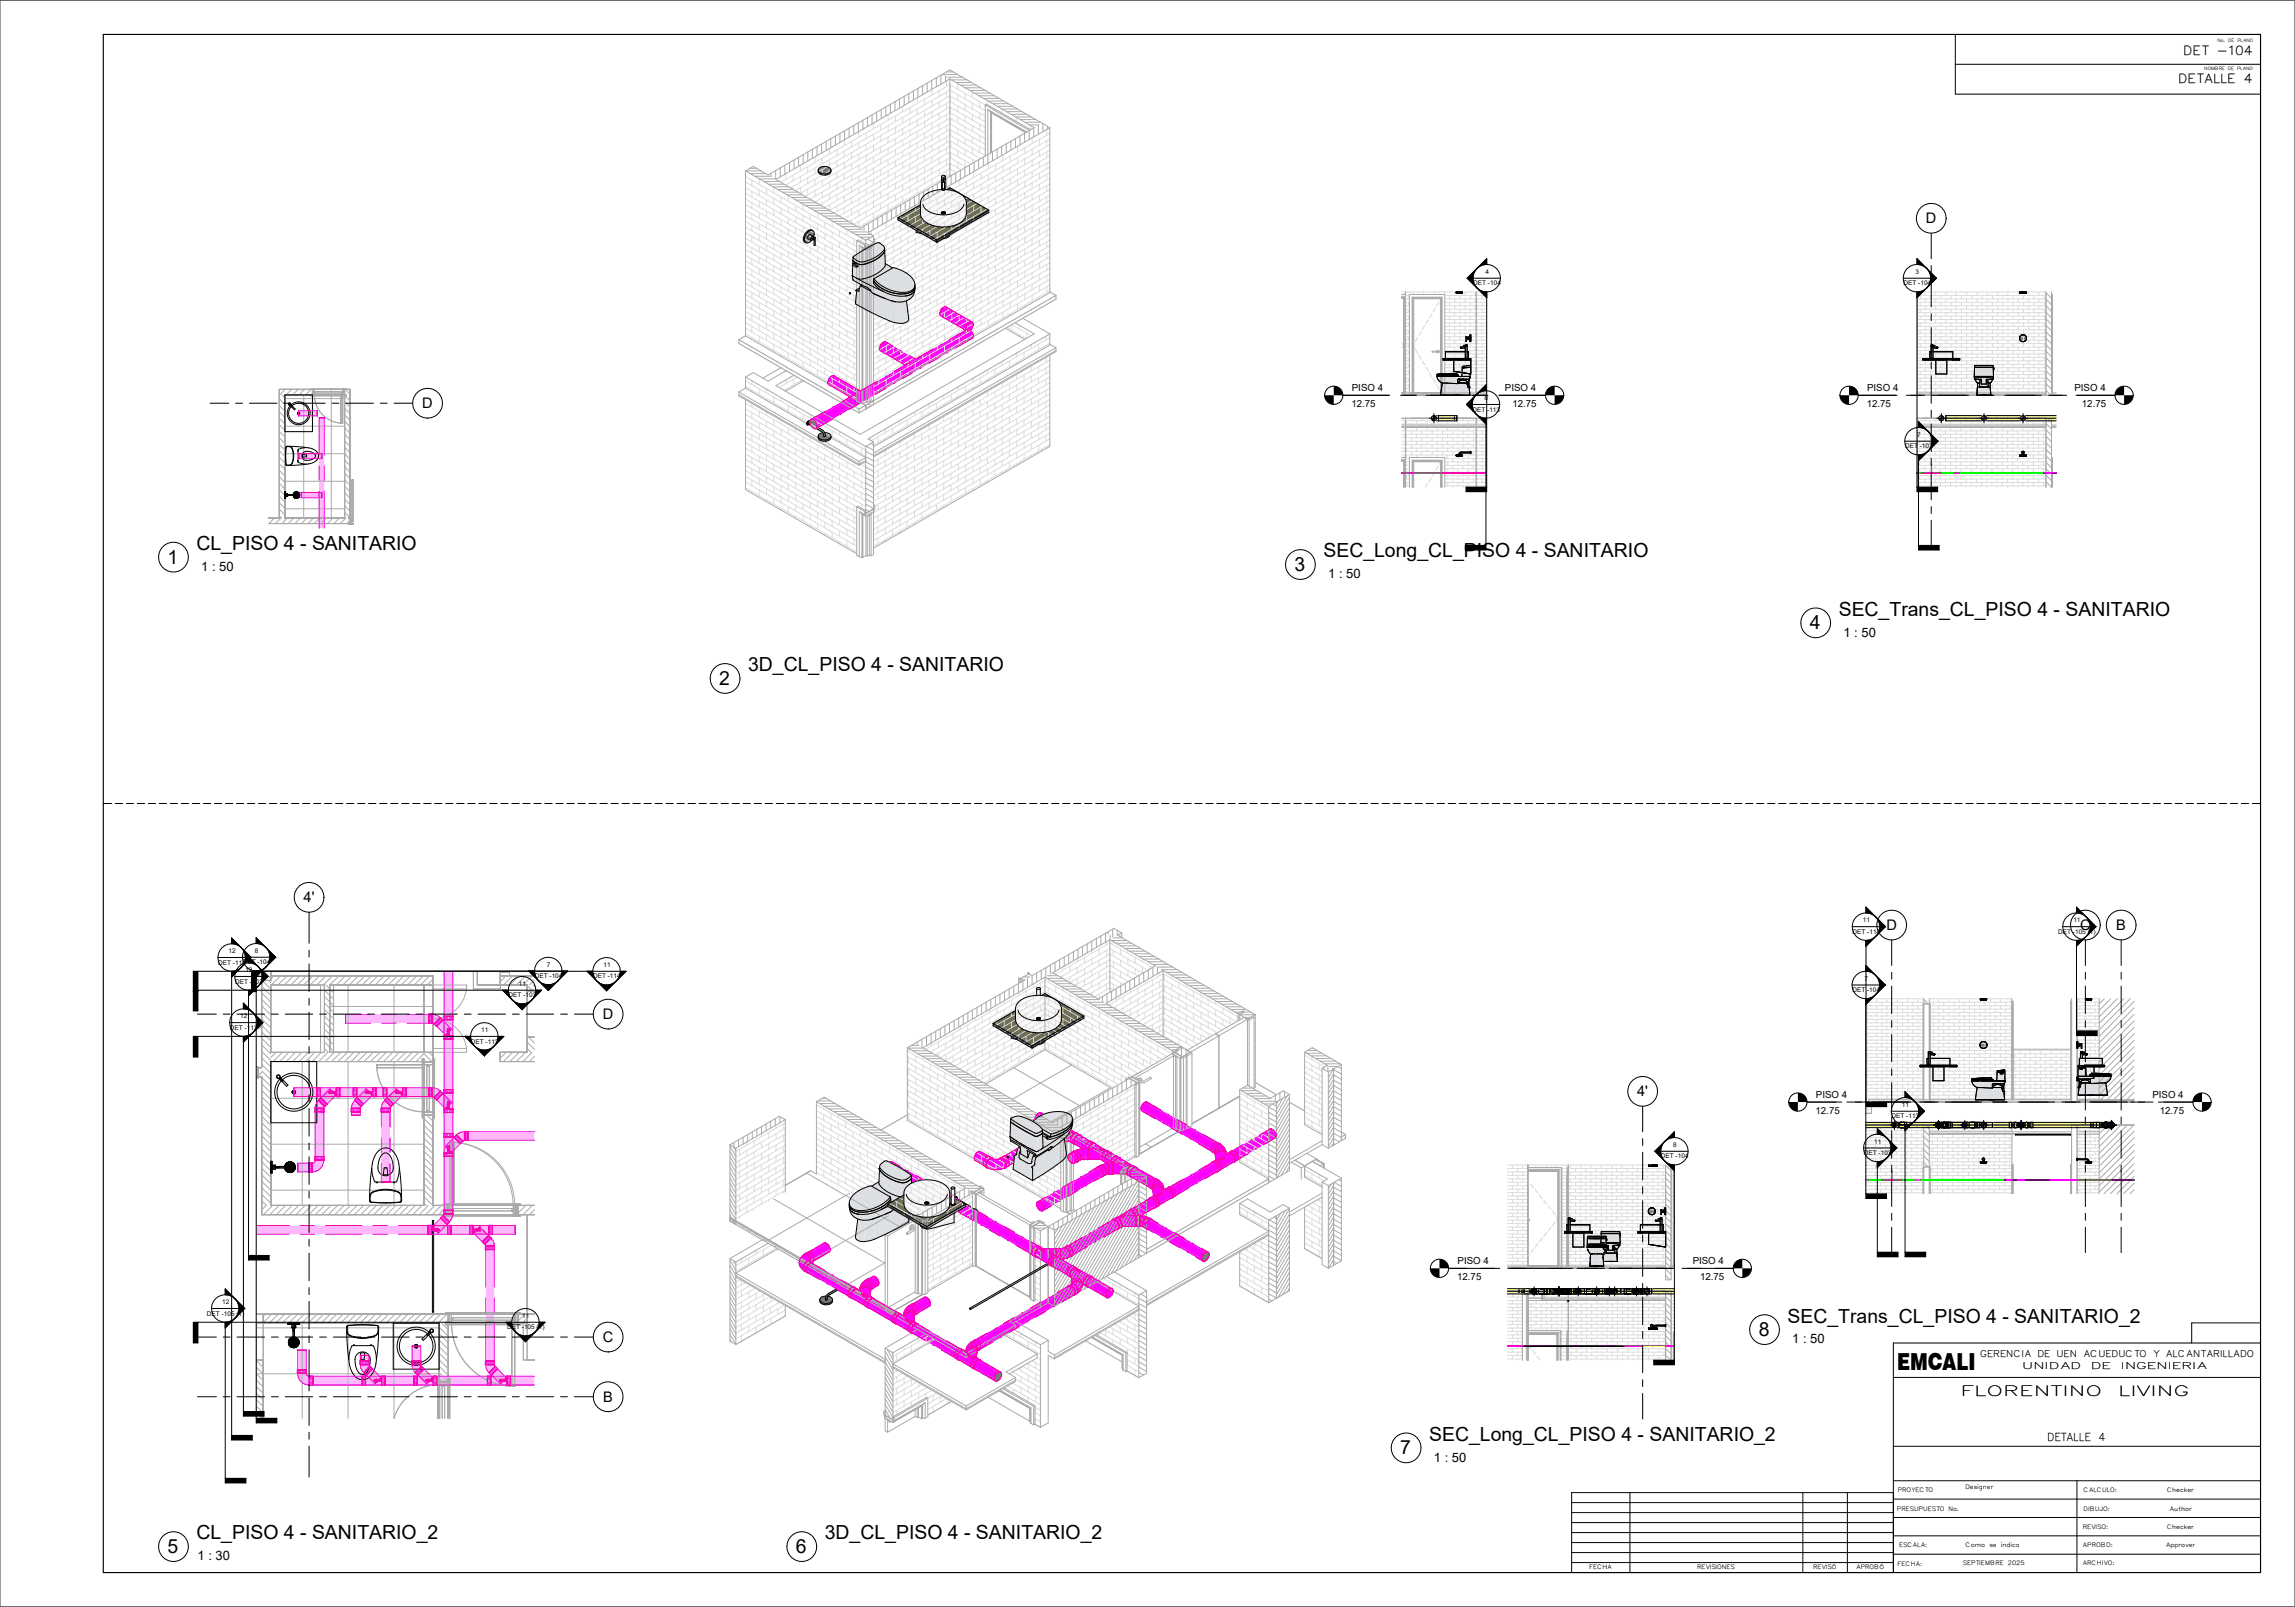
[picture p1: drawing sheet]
<svg xmlns="http://www.w3.org/2000/svg" width="1000mm" height="700mm" viewBox="0 0 1000 700" stroke-linecap="round" stroke-linejoin="round" font-family="sans-serif">
<defs><g id="words">
<text font-size="10.2" x="826.6" y="596.6">EMCALI</text>
<g font-size="8.5">
<text x="85.6" y="239.6">CL_PISO 4 - SANITARIO</text>
<text x="73.1" y="245.6">1</text>
<text x="576.7" y="242.8">SEC_Long_CL_PISO 4 - SANITARIO</text>
<text x="564.1" y="248.8">3</text>
<text x="801.2" y="268.2">SEC_Trans_CL_PISO 4 - SANITARIO</text>
<text x="788.6" y="274.2">4</text>
<text x="326" y="292.4">3D_CL_PISO 4 - SANITARIO</text>
<text x="313.4" y="298.4">2</text>
<text x="778.9" y="576.1">SEC_Trans_CL_PISO 4 - SANITARIO_2</text>
<text x="766.3" y="582">8</text>
<text x="622.7" y="627.6">SEC_Long_CL_PISO 4 - SANITARIO_2</text>
<text x="610.2" y="633.6">7</text>
<text x="85.6" y="670.6">CL_PISO 4 - SANITARIO_2</text>
<text x="359.4" y="670.6">3D_CL_PISO 4 - SANITARIO_2</text>
<text x="73.1" y="676.6">5</text>
<text x="346.8" y="676.6">6</text>
</g>
<g font-size="6.3">
<text x="839.2" y="97.3">D</text>
<text x="184" y="177.8">D</text>
<text x="132.3" y="393">4'</text>
<text x="821.9" y="405.1">D</text>
<text x="906.3" y="405.1">C</text>
<text x="922.1" y="405.1">B</text>
<text x="262.7" y="443.9">D</text>
<text x="713.4" y="477.6">4'</text>
<text x="262.7" y="584.5">C</text>
<text x="262.8" y="610.5">B</text>
</g>
<g font-size="6.2">
<text x="854.3" y="608.2">FLORENTINO</text>
<text x="923" y="608.2">LIVING</text>
</g>
<g font-size="5.6">
<text x="87.7" y="248.7">1 : 50</text>
<text x="578.7" y="251.9">1 : 50</text>
<text x="803.3" y="277.3">1 : 50</text>
<text x="781" y="585.2">1 : 50</text>
<text x="624.8" y="636.7">1 : 50</text>
<text x="86.1" y="679.7">1 : 30</text>
</g>
<g font-size="5.5">
<text x="951.3" y="23.8">DET -104</text>
<text x="949.1" y="36.2">DETALLE 4</text>
</g>
<text font-size="4.8" x="891.9" y="627.7">DETALLE 4</text>
<g font-size="4.2">
<text x="589" y="170.3">PISO 4</text>
<text x="655.8" y="170.3">PISO 4</text>
<text x="813.6" y="170.3">PISO 4</text>
<text x="903.9" y="170.3">PISO 4</text>
<text x="588.8" y="177.3">12.75</text>
<text x="659" y="177.3">12.75</text>
<text x="813.4" y="177.3">12.75</text>
<text x="907.1" y="177.3">12.75</text>
<text x="791.3" y="478.2">PISO 4</text>
<text x="937.9" y="478.2">PISO 4</text>
<text x="791.1" y="485.1">12.75</text>
<text x="941.1" y="485.1">12.75</text>
<text x="635.1" y="550.6">PISO 4</text>
<text x="737.5" y="550.6">PISO 4</text>
<text x="634.9" y="557.5">12.75</text>
<text x="740.8" y="557.5">12.75</text>
</g>
<g font-size="4.1">
<text x="862.9" y="591.2">GERENCIA DE UEN ACUEDUCTO Y ALCANTARILLADO</text>
<text x="881.1" y="596.4">UNIDAD</text>
<text x="911.1" y="596.4">DE</text>
<text x="924.2" y="596.4">INGENIERIA</text>
</g>
<g font-size="2.8">
<text x="647.2" y="119.3">4</text>
<text x="834.7" y="119.3">3</text>
<text x="641.9" y="124.3">DET -104</text>
<text x="829.4" y="124.3">DET -104</text>
<text x="641.6" y="179.3">DET -113</text>
<text x="646.9" y="174.3">8</text>
<text x="835.4" y="190.3">7</text>
<text x="830.1" y="195.3">DET -103</text>
<text x="811.7" y="401.8">11</text>
<text x="903.4" y="401.8">11</text>
<text x="807.2" y="406.7">DET -114</text>
<text x="896.8" y="406.7">DET -105 (1)</text>
<text x="99.6" y="415.2">12</text>
<text x="111.1" y="415.1">8</text>
<text x="95.1" y="420.2">DET -114</text>
<text x="105.8" y="420.1">DET -104</text>
<text x="106.9" y="423.4">12</text>
<text x="238.3" y="421.1">7</text>
<text x="262.9" y="421.2">11</text>
<text x="102.4" y="428.4">DET -103</text>
<text x="226.1" y="429.4">11</text>
<text x="233" y="426.1">DET -104</text>
<text x="258.4" y="426.2">DET -114</text>
<text x="812.4" y="427.2">7</text>
<text x="221.6" y="434.4">DET -103</text>
<text x="807.1" y="432.1">DET -104</text>
<text x="104.7" y="443.5">12</text>
<text x="100.2" y="448.5">DET -113</text>
<text x="209.7" y="449.5">11</text>
<text x="205.2" y="454.5">DET -113</text>
<text x="828.7" y="482.1">11</text>
<text x="824.2" y="487.1">DET -113</text>
<text x="729" y="499.6">8</text>
<text x="812.1" y="503.1">DET -103</text>
<text x="816.6" y="498.1">11</text>
<text x="723.7" y="504.6">DET -104</text>
<text x="96.8" y="568.1">12</text>
<text x="90.2" y="573.1">DET -105 (1)</text>
<text x="227.6" y="574.1">11</text>
<text x="221" y="579.1">DET -105 (1)</text>
</g>
<g font-size="2.6">
<text x="826.9" y="650.1">PROYECTO</text>
<text x="856.4" y="648.5">Designer</text>
<text x="907.8" y="650">CALCULO:</text>
<text x="944.2" y="650">Checker</text>
<text x="826.6" y="658">PRESUPUESTO No.</text>
<text x="907.9" y="658.1">DIBUJO:</text>
<text x="945.3" y="658">Author</text>
<text x="907.6" y="666">REVISO:</text>
<text x="944.2" y="666">Checker</text>
<text x="827.5" y="673.9">ESCALA:</text>
<text x="856.5" y="673.8">Como se indica</text>
<text x="907.4" y="673.9">APROBO:</text>
<text x="943.7" y="674">Approver</text>
<text x="692.5" y="683.6">FECHA</text>
<text x="739.4" y="683.6">REVISIONES</text>
<text x="790.1" y="683.6">REVISÓ</text>
<text x="808.7" y="683.6">APROBÓ</text>
<text x="826.8" y="681.9">FECHA:</text>
<text x="855.3" y="681.8">SEPTIEMBRE 2025</text>
<text x="907.4" y="681.9">ARCHIVO:</text>
</g>
<g font-size="1.9">
<text x="966.2" y="18.2">No. DE PLANO</text>
<text x="960.5" y="30.6">NOMBRE DE PLANO</text>
</g>
</g></defs>
<path d="M139 215.6l.1 1.1z" fill="#ff83ff"/>
<path d="M131.3 215.6h7.7v1.2h-7.7z" fill="#ffb7ff"/>
<path d="M139 214.5l.1 1.1z" fill="#ff83ff"/>
<path d="M131.3 214.5h7.7v1.1h-7.7z" fill="#ffb7ff"/>
<path d="M139 198.6v1.1z" fill="#ff83ff"/>
<path d="M130.2 198.6h8.8v1.2h-8.8z" fill="#ffb7ff"/>
<path d="M139 197.5l.2 1.1z" fill="#ff83ff"/>
<g fill="#ffb7ff">
<path d="M130.2 197.5h8.8v1.1h-8.8z"/>
<path d="M130.2 180h8v1.2h-8z"/>
<path d="M130.2 178.9h8v1.1h-8z"/>
</g>
<path d="M139 214.5v2.3h1.2v-2.3zM139 197.5v2.3h1.2v-2.3z" fill="#ff83ff"/>
<g fill="#ffb7ff">
<path d="M140.2 182h1.1v48.1h-1.1z"/>
<path d="M139 216.8v13.3h1.2v-13.3zM139 199.8v14.7h1.2v-14.7zM139 182l.1 15.5h1.1v-15.5z"/>
</g>
<g fill="none" stroke="#aaa" stroke-width=".44">
<path d="M121.7 179.5l2.4 2.4M121.7 176.6l2.4 2.4M121.7 173.8l2.4 2.4M122.8 172l1.3 1.4M124.1 173.6h26M124.2 169.6l-2.4 2.4M127 169.6l-2.4 2.4M129.9 169.6l-2.4 2.4M132.3 172v53.6M132.7 169.6l-2.4 2.4M135.4 169.4v.2M135.5 169.6l-2.4 2.4"/>
<path d="M136.1 171.8l-.2 .2M136.1 169.6v2.4M136.3 169.6v2.4M136.6 169.4l.2 .1M136.8 169.5v.1M136.8 172.1l-.6 .3M136.8 172.1h12.7M136.8 169.5h12.7M136.8 172.1h.1M136.9 169.6a12.7 12.7 0 0 0 12.4 14.7M136.9 170.6h12.4M136.9 171.2h12.4"/>
<path d="M137.3 170.6v.6M144.3 169.6v56M148.5 172v12.3h.8M149 170.6v.6M149.3 169.6v14.7M149.5 172.1h.1M149.5 169.5l-.1 .1M149.5 172.1l.5 .3M149.7 169.4l-.2 .1M150 169.6v2.4M150.1 172.2l2.4 2.4M150.1 175l2.4 2.4"/>
<path d="M150.1 177.8l2.4 2.4M150.1 169.6v56h-26v-53.6h26.7v.4h-15.4v-.4M150.4 169.6l2.1 2.1M150.8 169.4v.2M121.7 199.3l2.4 2.4M121.7 196.4l2.4 2.4M121.7 193.6l2.4 2.4M121.7 190.8l2.4 2.4M121.7 187.9l2.4 2.4M121.7 185.1l2.4 2.4M121.7 182.3l2.4 2.4M124.1 197.6h26l2.4 2.4"/>
<path d="M124.1 185.6h26M150.1 180.7l2.4 2.4M150.1 183.5l2.4 2.4M150.1 186.3l2.4 2.4M150.1 189.1l2.4 2.4M150.1 192l2.4 2.4M150.1 194.8l2.4 2.4M121.7 219.1l2.4 2.4M121.7 216.2l2.4 2.4M121.7 213.4l2.4 2.4M121.7 210.6l2.4 2.4M121.7 207.7l2.4 2.4"/>
<path d="M121.7 204.9l2.4 2.4M121.7 202.1l2.4 2.4M124.1 209.6h26M150.1 200.5l2.4 2.4M150.1 203.3l2.4 2.4M150.1 206.1l2.4 2.4M150.1 208.9l2.4 2.4M150.1 211.8l2.4 2.4M150.1 214.6l2.4 2.4M150.1 217.4l2.4 2.4M153.4 209.1h.7v16.5M153.4 209.1l-.1 18.9"/>
<path d="M153.4 209.1l.8 .1M117.2 225.6h4.5v-56h30.8v58.4M119.6 225.6l-2.4 2.4h37M121.7 224.7l1 .9M121.7 221.9l2.4 2.4M122.4 225.6l-2.4 2.4M124.1 221.6h26M125.3 225.6l-2.4 2.4M128.1 225.6l-2.4 2.4M130.9 225.6l-2.4 2.4M133.8 225.6l-2.4 2.4M136.6 225.6l-2.4 2.4"/>
<path d="M139.4 225.6l-2.4 2.4M142.2 225.6l-2.4 2.4M145.1 225.6l-2.4 2.4M147.9 225.6l-2.4 2.4M150.1 220.3l2.4 2.4M150.1 223.1l2.4 2.4M150.7 225.6l-2.4 2.4M151.8 228v.4h2.4M152.5 226.6l-1.3 1.4M152.6 225.2l.6 .3M152.7 225.6v2.4M153.2 225.5h.1"/>
<path d="M153.2 225.5h1M153.2 228.2l-.6 .2M153.2 228.2h1M153.2 228v.2M153.3 226.4h.9M153.3 227.1h.9M153.7 226.4v.7M154.2 225.2h-2.4v.4h2.4"/>
</g>
<g fill="none" stroke="#000" stroke-width=".44">
<path d="M124.1 172h12v16h-12zM126.3 176.3l1 .8-.8-.8v-.7h-.7v.7l.6 .1M126.6 176.1l2 2.1-.3 .3-2-2M126.8 176.3a5 5 0 0 1 8.2 2.5 5 5 0 0 1-6.1 6.1 5 5 0 0 1-2.5-8.2M127.2 176.7a4.4 4.4 0 0 1 7.2 2.3 4.4 4.4 0 0 1-5.3 5.3 4.4 4.4 0 0 1-2.2-7.2M130.1 179.6l.5 .3-.5 .6M130.1 179.6l-.4 .3 .4 .6M130.1 179.6l.5 .4-.5 .5M130.1 179.6l-.4 .4 .4 .5M124.7 194.5a38.6 38.6 0 0 1 11.9 1.2 2.96 2.96 0 0 1 2.2 2.9 2.96 2.96 0 0 1-2.2 2.8 34.2 34.2 0 0 1-11.9 1.2l-.3-4zM124.8 194.6l.1-.1a1.94 1.94 0 0 1 2.4 1 7 7 0 0 1-.6 6.9l-.4 .1a1.23 1.23 0 0 1-1.6-.1l-.2-5.1zM126.1 194.4l.5 .1a6.5 6.5 0 0 1 0 8.1l-.5 .1"/>
<path d="M132 198l1.6 .2v.7l-1.6 .2zM132.1 197.2a4.2 4.2 0 0 1 5.4 1.1 3.1 3.1 0 0 1-4 2.3 2 2 0 0 1-1.8-1.3 2 2 0 0 1 .4-2.1zM133.5 195l-2.3 .3-1.1 .4-.4 .5v4.8l.3 .4 3.5 .8M124.1 214.1h.3v3.1h-.3zM124.1 215.1h.1M124.1 216.1h.1M124.2 215.1v1M124.2 215.3l.2 .6zM124.4 215.1h.9v1h-.9zM125.3 215.5v.3M126 215.5v.3M127.9 215.2h.1"/>
<path d="M127.9 216h.1M127.9 215.9h.1M127.9 215.4v.4M128.1 215.2h.1M128.1 215.1h.1M128.1 215h.1M128.1 216h.1M128.1 215.9h.1M128.1 215.6v.1M128.1 215.5h.1M128.1 215.3h.1M128.1 216.1h.1"/>
<path d="M128.2 215.2h.1M128.2 215.1h.1M128.2 215h.1M128.2 216h.1M128.2 215.9h.1M128.2 215.4v.4M128.2 214.7v.2M128.2 216.1v.5M128.3 215.4h.8M128.3 215.8h.8M128.3 215.4h-3.9v.4h3.9M128.4 215.2h.1"/>
<path d="M128.4 215.1h.1M128.4 215h.1M128.4 216.6h.1M128.4 216h.1M128.4 215.9h.1M128.4 215.6v.1M128.4 215.5h.1M128.4 214.7v.1M128.4 216.4h.1M128.4 216.2v.1M128.4 215.7v.1M128.4 215.3h.1"/>
<path d="M128.4 216.7h.1M128.4 216.1h.1M128.5 215.2h.1M128.5 215.1h.1M128.5 215h.1M128.5 214.5h.1M128.5 216.8h.1M128.5 216.6h.1M128.5 216h.1M128.5 215.9h.1M128.5 215.4v.4M128.5 214.6v.3"/>
<path d="M128.5 216.1v.5M128.7 215.2h.1M128.7 215.1h.1M128.7 215h.1M128.7 214.5h.1M128.7 216.8h.1M128.7 216.6h.1M128.7 216h.1M128.7 215.9h.1M128.7 215.6v.1M128.7 215.5h.1M128.7 214.7v.1"/>
<path d="M128.7 216.4h.1M128.7 216.2v.1M128.7 215.3h.1M128.7 216.7h.1M128.7 216.1h.1M128.8 215.2h.1M128.8 215.1h.1M128.8 215h.1M128.8 214.5h.1M128.8 214.3h.1M128.8 216.8h.1M128.8 216.6h.1"/>
<path d="M128.8 216h.1M128.8 215.9h.1M128.8 215.6v.1M128.8 215.5h.1M128.8 214.7v.1M128.8 216.4h.1M128.8 216.2v.1M128.8 215.3h.1M128.8 214.4h.1M128.8 216.7h.1M128.8 216.1h.1M129 215.2h.1"/>
<path d="M129 215.1h.1M129 215h.1M129 214.5h.1M129 214.3h.1M129 216.8h.1M129 216.6h.1M129 216h.1M129 215.9h.1M129 215.4v.4M129 214.6v.3M129 216.9h.1M129 216.1v.5"/>
<path d="M129.1 215.2h.1M129.1 215.1h.1M129.1 215h.1M129.1 214.5h.1M129.1 214.3h.1M129.1 216.8h.1M129.1 216.6h.1M129.1 216h.1M129.1 215.9h.1M129.1 215.4v.4M129.1 215.6v.1M129.1 215.5h.1"/>
<path d="M129.1 214.7v.1M129.1 216.4h.1M129.1 216.2v.1M129.1 215.7v.1M129.1 215.3h.1M129.1 214.4h.1M129.1 216.7h.1M129.1 216.1h.1M129.3 215.2h.1M129.3 215.1h.1M129.3 215h.1M129.3 214.5h.1"/>
<path d="M129.3 214.3h.1M129.3 216.8h.1M129.3 216.6h.1M129.3 216h.1M129.3 215.9h.1M129.3 215.4v.4M129.3 214.6v.3M129.3 216.9h.1M129.3 216.1v.5M129.5 215.2h.1M129.5 215.1h.1M129.5 215h.1"/>
<path d="M129.5 214.5h.1M129.5 214.3h.1M129.5 216.8h.1M129.5 216.6h.1M129.5 216h.1M129.5 215.9h.1M129.5 215.6v.1M129.5 215.5h.1M129.5 214.7v.1M129.5 216.4h.1M129.5 216.2v.1M129.5 215.3h.1"/>
<path d="M129.5 214.4h.1M129.5 216.7h.1M129.5 216.1h.1M129.6 215.2h.1M129.6 215.1h.1M129.6 215h.1M129.6 214.5h.1M129.6 216.8h.1M129.6 216.6h.1M129.6 216h.1M129.6 215.9h.1M129.6 215.4v.4"/>
<path d="M129.6 214.6v.3M129.6 216.1v.5M129.8 215.2h.1M129.8 215.1h.1M129.8 215h.1M129.8 214.5h.1M129.8 216.8h.1M129.8 216.6h.1M129.8 216h.1M129.8 215.9h.1M129.8 215.6v.1M129.8 215.5h.1"/>
<path d="M129.8 214.7v.1M129.8 216.4h.1M129.8 216.2v.1M129.8 215.3h.1M129.8 216.7h.1M129.8 216.1h.1M129.9 215.2h.1M129.9 215.1h.1M129.9 215h.1M129.9 216.6h.1M129.9 216h.1M129.9 215.9h.1"/>
<path d="M129.9 215.6v.1M129.9 215.5h.1M129.9 214.7v.1M129.9 216.4h.1M129.9 216.2v.1M129.9 215.3h.1M129.9 216.7h.1M129.9 216.1h.1M130.1 215.2h.1M130.1 215.1h.1M130.1 215h.1M130.1 216h.1"/>
<path d="M130.1 215.9h.1M130.1 215.4v.4M130.1 214.7v.2M130.1 216.1v.5M130.2 215.2h.1M130.2 215.1h.1M130.2 215h.1M130.2 216h.1M130.2 215.9h.1M130.2 215.6v.1M130.2 215.5h.1M130.2 216.2v.1"/>
<path d="M130.2 215.3h.1M130.2 216.1h.1M130.4 215.2h.1M130.4 216h.1M130.4 215.9h.1M130.4 215.4v.4"/>
<circle cx="126.1" cy="176" r=".4"/>
<circle cx="130.1" cy="180" r=".27"/>
<circle cx="130.1" cy="180" r=".34"/>
<circle cx="126.1" cy="215.6" r=".13"/>
<circle cx="128.1" cy="215.4" r=".03"/>
<circle cx="128.1" cy="215.8" r=".03"/>
<circle cx="128.1" cy="216.3" r=".03"/>
<circle cx="128.1" cy="216.2" r=".03"/>
<circle cx="128.4" cy="215.4" r=".03"/>
<circle cx="128.4" cy="214.9" r=".03"/>
<circle cx="128.4" cy="214.6" r=".03"/>
<circle cx="128.4" cy="216.2" r=".03"/>
<circle cx="128.4" cy="216.5" r=".03"/>
<circle cx="128.7" cy="214.9" r=".03"/>
<circle cx="128.7" cy="214.6" r=".03"/>
<circle cx="128.7" cy="216.2" r=".03"/>
<circle cx="128.7" cy="215.4" r=".03"/>
<circle cx="128.7" cy="215.8" r=".03"/>
<circle cx="128.7" cy="216.5" r=".03"/>
<circle cx="128.8" cy="215.4" r=".03"/>
<circle cx="128.8" cy="214.9" r=".03"/>
<circle cx="128.8" cy="214.6" r=".03"/>
<circle cx="128.8" cy="216.9" r=".03"/>
<circle cx="128.8" cy="216.2" r=".03"/>
<circle cx="128.8" cy="215.8" r=".03"/>
<circle cx="128.8" cy="216.5" r=".03"/>
<circle cx="129.1" cy="215.4" r=".03"/>
<circle cx="129.1" cy="214.9" r=".03"/>
<circle cx="129.1" cy="216.9" r=".03"/>
<circle cx="129.1" cy="216.5" r=".03"/>
<circle cx="129.1" cy="214.6" r=".03"/>
<circle cx="129.1" cy="216.2" r=".03"/>
<circle cx="129.1" cy="215.6" r="1.4"/>
<circle cx="129.5" cy="216.5" r=".03"/>
<circle cx="129.5" cy="215.4" r=".03"/>
<circle cx="129.5" cy="214.9" r=".03"/>
<circle cx="129.5" cy="214.6" r=".03"/>
<circle cx="129.5" cy="216.9" r=".03"/>
<circle cx="129.5" cy="216.2" r=".03"/>
<circle cx="129.5" cy="215.8" r=".03"/>
<circle cx="129.8" cy="216.5" r=".03"/>
<circle cx="129.8" cy="214.6" r=".03"/>
<circle cx="129.8" cy="216.2" r=".03"/>
<circle cx="129.8" cy="215.4" r=".03"/>
<circle cx="129.8" cy="214.9" r=".03"/>
<circle cx="129.8" cy="215.8" r=".03"/>
<circle cx="129.9" cy="216.5" r=".03"/>
<circle cx="129.9" cy="214.9" r=".03"/>
<circle cx="129.9" cy="214.6" r=".03"/>
<circle cx="129.9" cy="216.2" r=".03"/>
<circle cx="129.9" cy="215.4" r=".03"/>
<circle cx="129.9" cy="215.8" r=".03"/>
<circle cx="130.2" cy="216.2" r=".03"/>
<circle cx="130.2" cy="216.4" r=".03"/>
<circle cx="130.2" cy="215.4" r=".03"/>
<circle cx="130.2" cy="214.9" r=".03"/>
<circle cx="130.2" cy="215.8" r=".03"/>
</g>
<path d="M130.2 178.9h8v2.3h-8zM130.2 197.5h10v2.3h-10zM139 198.1v-16.1h2.3v16.1M131.3 214.5h8.9v2.3h-8.9zM139 202.9v6.3M139 214v16.1M141.3 202.9v6.3M141.3 214v16.1" fill="none" stroke="#d700d7" stroke-width=".44"/>
<g fill="#7f7f7f">
<path d="M352.1 183.5l.7-.2 .1 .5a.58 .58 0 0 0-1 .3 .58 .58 0 0 0 .7 .7l-.5 .3a.84 .84 0 0 1-.6-.8 .84 .84 0 0 1 .6-.8z"/>
<path d="M352 183.5l.8-.2a1.18 1.18 0 0 0-1.2 1.3z"/>
<path d="M351.5 184.6l.3 .5z"/>
<path d="M352.3 184l.4-.2 .2 .3-.6 .2 .3 .5-.3 .1-.2-.3z"/>
<path d="M352.1 183.9l.7-.1-.5 .2-.2 .6-.2-.1z"/>
<path d="M351.9 184.5l.3 .4z"/>
<path d="M357.9 187.8l.8 .8 .3 1.1z"/>
<path d="M358.1 187.4a1.97 1.97 0 0 1 1.4 2.4l-.5-.1-.3-1-.8-.9z"/>
<path d="M358.9 189.6l.1 .6z"/>
<path d="M359 189.7l.7-.1v.5l-.7 .1z"/>
<path d="M356.9 189.2l1.6-.7 .4 1.6 .4 .1a1.19 1.19 0 0 0 0-1.8l1.4 .2a1.4 1.4 0 0 1 1.4 1.4 1.4 1.4 0 0 1-1.4 1.4 3.4 3.4 0 0 1-4.2-1.3z"/>
<path d="M356.5 190.1l.8 1.1v.6a1.49 1.49 0 0 1-.8-1.7z"/>
<path d="M357.3 191.2a3.4 3.4 0 0 0 4.8-1.1 2.48 2.48 0 0 1-3.5 2.1l-1.3-.4z"/>
<path d="M352.1 101a1.52 1.52 0 0 1 2-.5 1.52 1.52 0 0 1 .6 2l-.2 .6-1.3-.9a1.15 1.15 0 0 0-1.1 1.8l1.5 .7-.3 .4a1.54 1.54 0 0 1-2.1 .6 1.54 1.54 0 0 1-.7-2.1l.6-1.4z"/>
<path d="M351.7 100.8a1.83 1.83 0 0 1 2.4-.3 3.5 3.5 0 0 0-3.6 3.8h-.1a2.38 2.38 0 0 1 .7-3z"/>
<path d="M350.1 104.1l1 1.6a1.55 1.55 0 0 1-1-1.6z"/>
<path d="M353.7 103.1a.55 .55 0 0 1 .8-.1 .55 .55 0 0 1 0 .9l-.7-.2-.1 .3 .5 .3-.3 .3a.69 .69 0 0 1-.9-.4 .69 .69 0 0 1 .5-.9z"/>
<path d="M352.4 102.4l.6-.2 1.4 .7a1.18 1.18 0 0 0-1.2 1.3l-1.3-.7z"/>
<path d="M351.9 103.5l1.3 .7 .2 .5z"/>
<path d="M354.7 104.2v.4z"/>
<path d="M353.8 103.7l.9 .3-.1 .4-.9-.5z"/>
<path d="M353.7 103.9l.9 .7z"/>
<path d="M354.7 103.5l.1 3.4z"/>
<path d="M354.8 103.6l.4-.1v3.3l-.2 .1z"/>
<path d="M357 73.2a3.5 3.5 0 0 1 5.1 .9 3.2 3.2 0 0 1-5.6 0z"/>
<path d="M357.3 75.2a3.4 3.4 0 0 0 4.8-1.1 2.49 2.49 0 0 1-3.5 2.1l-1.3-.4z"/>
<path d="M356.5 74.1l.8 1.1v.6a1.5 1.5 0 0 1-.8-1.7z"/>
<path d="M355.7 186.6l2.3 1.3zM352.3 184.5l1 .7z"/>
<path d="M355.8 186.6l2.1 1.2 .4-.5-1.9-1.1zM352.5 184.1l-.2 .4 .9 .5-.3-.9z"/>
<circle cx="355" cy="103.4" r=".2"/>
</g>
<g fill="#f7f7f7">
<path d="M410.7 82.3l.6-.1 .2 .5-.8 .1z"/>
<path d="M410.6 78.9v3.7l.3-.4 .6 .3v-3.5l-.3-.2-.2 .5-.1-.5z"/>
<path d="M411 79.2h.2z"/>
<path d="M411 77.7l.2 1.5z"/>
<path d="M410.3 76.6l1-.2 .6 .4z"/>
<path d="M410.3 76.8h1.6a.92 .92 0 0 1-1.6 0z"/>
<path d="M410.3 76.8a.93 .93 0 0 0 1.6 0l-.1 1.2-.6 .2-.1-.5-.2 .5-.6-.2z"/>
<path d="M410.8 82.8h.5z"/>
<path d="M411.2 78.3l.7-.5zM410.3 77.8l.6 .5z"/>
<path d="M411.2 78.3l.3 .8 .1 3.5h.3v-4.7zM410.3 77.9v4.7h.3v-3.6l.3-.2v-.5z"/>
</g>
<g fill="#7a5235">
<path d="M391.3 94.8l9.8-5.7v3.9a6.2 6.2 0 0 0 5.1 5.1 13.6 13.6 0 0 0 14.1-2.8l.7-1.6 .1-5.2a6.7 6.7 0 0 0-6.3-5.5l-2.4-.4 1.5-.9 17 9.8-22.7 13.1z"/>
<path d="M391.3 94.8l16.9 9.8v1l-16.9-9.8z"/>
<path d="M408.2 104.6l22.7-13.1v1l-22.7 13.1z"/>
</g>
<g fill="#f9f9f9">
<path d="M404 97.1a14.6 14.6 0 0 0 16.1-1.6l.6-.9a10.3 10.3 0 0 1-10.1 4.3 13.4 13.4 0 0 1-6.6-1.8z"/>
<path d="M401.6 94.9l2.4 2.3z"/>
<path d="M404 92.5a14.6 14.6 0 0 0 16-1.5l.8-1.3 .2-1.2 .1 4.5a6.5 6.5 0 0 1-5.7 5.2 15.9 15.9 0 0 1-11.4-1.1z"/>
<path d="M401.1 88.4l.9 2.4 2 1.7v4.6l-1.9-1.6-.8-1.2z"/>
<path d="M404.1 92.3a14.4 14.4 0 0 0 15.8-1.5 4.1 4.1 0 0 0-1.8-6.6 4.4 4.4 0 0 1 2.9 4.1 4.4 4.4 0 0 1-2.9 4.2 15.3 15.3 0 0 1-14.1-.1z"/>
<path d="M404.1 92.3l.3-.2a13.6 13.6 0 0 0 15.1-1.5 3.9 3.9 0 0 0-1.8-6.1l.4-.3a4.2 4.2 0 0 1 2.8 4 4.2 4.2 0 0 1-2.7 4 15.4 15.4 0 0 1-14.1 .1z"/>
<path d="M404.4 92.1a13.8 13.8 0 0 0 14.6-1.2 3.6 3.6 0 0 0-1.6-6l.3-.4a4 4 0 0 1 2.7 3.8 4 4 0 0 1-2.7 3.8 14.6 14.6 0 0 1-13.3 0z"/>
<path d="M403.1 85.4a14.1 14.1 0 0 1 14.6-.9l-.3 .4a13.1 13.1 0 0 0-14.4 1.4 3.6 3.6 0 0 0 1.6 5.8 3.9 3.9 0 0 1-1.5-6.7z"/>
<path d="M417.4 84.9a3.6 3.6 0 0 1 1.9 5.7l-2.2-2z"/>
<path d="M403.5 85.8a13.4 13.4 0 0 1 13.9-.9l-.3 3.7a12.4 12.4 0 0 0-13.8 1.4l-.4 .6a3.3 3.3 0 0 1 .6-4.8z"/>
<path d="M417.1 88.6l2.2 2-.8 .8-1.9-1.9z"/>
<path d="M403.6 89.6a12.7 12.7 0 0 1 13.5-1l-.5 .9a11.3 11.3 0 0 0-12.6 1.3l-.4 .6-.7-.8z"/>
<path d="M409.6 93.5l.8-.5a.72 .72 0 0 0 1 .3 .72 .72 0 0 0 .3-1l4.9-2.8 1.9 1.8a12.2 12.2 0 0 1-8.9 2.2z"/>
<path d="M404.3 90.5a11.4 11.4 0 0 1 12.3-1l-4.9 2.8a.84 .84 0 0 0-.9-.1 .84 .84 0 0 0-.5 .7l.1 .1a4.9 4.9 0 0 1-4.7-.4l-2.1-1.2z"/>
<path d="M402.5 85.3a4 4 0 0 0 1.6 7 4.3 4.3 0 0 1-2.9-4 4.3 4.3 0 0 1 2.9-4.1l2.9-1.1 3.6-.5a12.8 12.8 0 0 0-8.1 2.7zM411.5 82.6l2.8 .3 2.8 .8-2.3-.7zM416.8 83.6l1.3 .6z"/>
<path d="M402.7 85.2a4.1 4.1 0 0 0 1.4 7.1l.3-.2a4 4 0 0 1-2.7-3.8 4 4 0 0 1 2.7-3.8l2.6-1.1 3.7-.6a10.7 10.7 0 0 0-8 2.4zM411.5 82.6l-.2 .3 2.9 .3 3.5 1.3 .4-.3-2.7-1.1z"/>
</g>
<g fill="#f7f7f7">
<path d="M399.2 100.4l2.6 1.5-2.6-.7z"/>
<path d="M411.1 103.9l2.7-1.5-.2 .5-.8 .6z"/>
<path d="M410.4 93l1.1-.1v-.4h.3a.79 .79 0 0 1-.4 .8 .79 .79 0 0 1-1-.3z"/>
<path d="M410.3 92.5l1.4-.2-1 .2-.3 .5z"/>
<path d="M411.5 92.5v.4z"/>
<path d="M410.6 92.6l.7-.2 .2 .4-.9 .1z"/>
<path d="M411.2 93l.3-.1z"/>
<path d="M410.6 92.9l.9-.1z"/>
</g>
<g fill="#dde1e5">
<path d="M386.2 127.6l3.6 1.1a2.72 2.72 0 0 0 2.5 2.9 7.3 7.3 0 0 1-5.5-1.7z"/>
<path d="M389.9 128.7l3.8 .3a1.49 1.49 0 0 0 .7 1.6 1.49 1.49 0 0 0 1.7-.2 5.8 5.8 0 0 1-5.2 .8l-.6-.8z"/>
<path d="M393.7 129a4.8 4.8 0 0 0 4.9-2.7v.3a4.2 4.2 0 0 1-4 4.1l-.6-.5z"/>
<path d="M371.4 120l.5 2.2z"/>
<path d="M371.6 120.3l14.6 7.3 .6 2.3 1.1 .9-4.5-1.7a5.9 5.9 0 0 1-4.2-2.7l-1.1-1.1-6.2-3.1z"/>
<path d="M373 126.3l1.5-.8z"/>
<path d="M373.1 126.4l1.3-.8-.1 1.1-.3 .2z"/>
<path d="M374 126.9l.3-.2z"/>
<path d="M375.1 124.5l.5-.3 2.5 1.1 1.4 1.5z"/>
<path d="M373 126.3l1.2 .5 .3-1.5 .6-.8 4.4 2.3 .9 1 7.6 3.1-.4 8.9-5.2-2.3-9.7-5.2 .5-4.8z"/>
<path d="M388 130.9l3.8 .7 .4 9.3-4.6-1.1z"/>
<path d="M395.2 128.8l.6-.1zM395.9 128.6h.2zM373.2 121.2l11.6 5.7-2.7-1.8a3.3 3.3 0 0 1-1.5-2.8l.2-.9 2.3-1.3-1.3-.8a12.8 12.8 0 0 1-7.9 2.1z"/>
<path d="M397.6 127.8l.3-.3zM398.1 127.2l-.1 .2zM385.7 114.8a3.5 3.5 0 0 1-2.2 3.4l-1.7 1.1 1.3 .8 5.8-3.3z"/>
</g>
<path d="M395.1 131v2.1" fill="none" stroke="#dde1e5" stroke-width=".44"/>
<g fill="#dde1e5">
<path d="M391.8 131.6l3.1-.6 1 7.7a2.91 2.91 0 0 1-3.7 2.2z"/>
<path d="M375.4 124.1l.2 .1-.2 .2z"/>
<path d="M371.7 111.9a50.3 50.3 0 0 1 11.1-6.2l2.2 1.5 .5 1.1a13.6 13.6 0 0 1-10.7 5.7l-2.9-1.5z"/>
<path d="M371.6 113.5l.1 .1a5.7 5.7 0 0 0 7 .8 12.6 12.6 0 0 0 6.8-5 13.5 13.5 0 0 1-11.1 5.8z"/>
<path d="M380.6 122.3l.1-.1a14.9 14.9 0 0 0 16.3 5l1.3-1.2 .3-.9a5.3 5.3 0 0 1-6.2 3 15.1 15.1 0 0 1-11.8-5.8z"/>
<path d="M380.6 122.4l1.6 1.8 2.3 1.6v1l-2-1.5a3.7 3.7 0 0 1-1.9-2.9z"/>
<path d="M384.5 125.8a13.7 13.7 0 0 0 13 1.1l.8-.8 .4-1a3.8 3.8 0 0 1-4.2 3.8 16.9 16.9 0 0 1-10-2.1z"/>
<path d="M380.6 122.4v1z"/>
<path d="M380.8 121.4l8.4-4.9a12.6 12.6 0 0 1 9.1 6 3.3 3.3 0 0 1-3.4 4.8 17 17 0 0 1-14.1-5.9z"/>
<path d="M384.5 124.7a13.1 13.1 0 0 0 13 1.6l.9-1 .3-1.2a3.8 3.8 0 0 1-4.3 3.8l-2 .1a17.7 17.7 0 0 1-7.9-2.3z"/>
<path d="M380.8 121.4l1.2 1.4 2.5 1.9v1l-3.4-2.7-.4-.6z"/>
<path d="M371.6 113.5l-.2 6.5 .2 .3 .3-6.5zM371.7 112.1l.2 1.6z"/>
<path d="M371.8 115.4l-.2 4.9 1.6 .8 .1-4.8zM371.9 113.8l-.1 .9 .9-.1 .6 1v-.8zM371.9 112.5v1.2l1.4 .9v-1.1z"/>
<path d="M373.3 114.8v.8l.6 .3-.6 .5-.1 4.7 1.4 .5 1.5-.1 .3-6.3-1.7 .1zM373.3 113.5v1.1l1.5 .6 1.6-.1 .1-1.1h-1.7z"/>
<path d="M376.4 115.2l-.3 6.3a15.5 15.5 0 0 0 9.5-5.5l-.4-5.9a16.2 16.2 0 0 1-8.8 5.1zM376.5 114l-.1 1.1a16.8 16.8 0 0 0 8.8-5.1v-1a16.2 16.2 0 0 1-8.7 5z"/>
<path d="M385.5 109.5l-.3 .6 .4 5.9zM385.5 108.3l-.3 1.7z"/>
</g>
<g fill="#f4f4f4">
<path d="M371.7 114.8h.6l.3 .7 .9 .6a1.37 1.37 0 0 1-1.9-1.1z"/>
<path d="M372.3 114.8l.4-.2 .3 .7 .9 .6a1.31 1.31 0 0 1-1.6-1.1z"/>
<path d="M370.4 127.6l.2 .1-.2 .3z"/>
<path d="M370.3 127.5l.2 .1z"/>
<path d="M370.2 127.6h.3l-.2 .4z"/>
<path d="M373.5 116.1l.4-.2zM371.8 114.7l.9-.1z"/>
</g>
<g fill="#f0f">
<path d="M361.9 164.1l.4-.3 12.6 7.2-1.7 .3-2.2 1.2-10.3-5.9 .2-1.1z"/>
<path d="M362.3 163.8l1.2-.1 11.4 6.6v.7z"/>
<path d="M360.7 166.6l10.3 5.9-.7 .4-.5-.3-8.6-5z"/>
<path d="M384.5 149.3l.4-.3 14 8.1-1.5 .3-2.4 1.2-11.7-6.8 .2-1z"/>
<path d="M384.9 149l1.1-.1 12.9 7.5v.8z"/>
<path d="M383.3 151.8l11.7 6.8-.6 .4-.5-.3-10.2-5.8z"/>
<path d="M422.1 140.7a1.14 1.14 0 0 1 1.5-.4 1.14 1.14 0 0 1 .4 1.5l-1.2 2-1.1-.4-.8 .3 .2-1.6z"/>
<path d="M410.6 134.2l.5-.4 11.4 6.6-1.2 1.2-.4 1.6-11.4-6.6 .2-1.1z"/>
<path d="M411.1 133.8l1.1-.1 11.4 6.6-1.1 .1z"/>
<path d="M409.5 136.6l11.4 6.6v.5l-.2 .1-10.7-6.1z"/>
</g>
<path d="M353.1 182.9a2.39 2.39 0 0 1 3 2.7 1.15 1.15 0 0 1-.9 1.2 1.15 1.15 0 0 1-1.3-.7 2.83 2.83 0 0 1-.8-3.2z" fill="#7f7f7f"/>
<g fill="#f0f">
<path d="M354.5 182.8l68-39.2 1.1 1.2 .5 1.6-68 39.2a3.6 3.6 0 0 0-1.6-2.8z"/>
<path d="M356.1 185.6l68-39.2-.5 1-68 39.3z"/>
<path d="M398.9 156.4v.8l23.6-13.6-1.2-.1zM374.9 170.3v.7l24-13.8-2.4 .6zM353.3 182.7l1.2 .1 20.4-11.8-2.4 .7z"/>
</g>
<g fill="none" stroke="#dcdcdc" stroke-width=".44">
<path d="M406 38.9v2.5M409.2 39.5v2.5M410.5 32.4l3.4 2M412.4 35.2v2.5M414.2 37v2.4M417.4 36.4v2.4M374.2 57.3v2.4M377.4 57.9v2.5M380.6 53.6v2.5M380.6 58.5v2.5M383.8 54.2v2.5M383.8 59.1v2.5"/>
<path d="M387 49.9v2.5M387 54.8v2.5M387 59.7v2.5M390.1 50.6v2.4M390.1 55.5v2.4M393.3 46.3v2.4M393.3 51.2v2.4M393.3 56.1v2.4M396.5 46.9v2.4M396.5 51.8v2.4M396.5 56.7v2.4M399.7 42.6v2.4"/>
<path d="M399.7 47.5v2.4M399.7 52.4v2.4M399.7 57.3v2.4M402.9 43.2v2.5M402.9 48.1v2.5M402.9 53v2.5M402.9 57.9v2.5M406 43.8v2.5M406 48.7v2.5M406 53.6v2.5M406 58.5v2.5M409.2 44.4v2.5"/>
<path d="M409.2 49.3v2.5M409.2 54.2v2.5M409.2 59.1v2.5M412.4 40.1v2.5M412.4 45v2.5M412.4 49.9v2.5M412.4 54.8v2.5M412.4 59.7v2.5M414.2 41.9v2.4M414.2 46.8v2.4M414.2 51.7v2.4M414.2 56.6v2.4"/>
<path d="M417.4 41.3v2.4M417.4 46.2v2.4M417.4 51.1v2.4M417.4 56v2.4M420.5 40.7v2.4M420.5 45.6v2.4M420.5 50.5v2.4M420.5 55.4v2.4M423.7 40.1v2.4M423.7 45v2.4M423.7 49.9v2.4M423.7 54.8v2.4"/>
<path d="M423.7 59.7v2.4M426.9 44.3v2.5M426.9 49.2v2.5M426.9 54.1v2.5M426.9 59v2.5M429.3 45.7l-15.4-8.9-73.7 42.6M429.3 48.2l-15.4-8.9-71.6 41.3M429.3 50.6l-15.4-8.9-69.5 40.1M429.3 53.1l-15.4-8.9-67.3 38.9M429.3 55.5l-15.4-8.9-65.2 37.7M429.3 58l-15.4-8.9-63.1 36.4M430.1 43.7v1.8"/>
<path d="M436.4 47.4v1.8M442.8 51.1v1.8M449.2 54.8v1.7M456.1 56.4v2.5M457.4 58.1l-77 44.5M324.8 76.9l48.5 28M324.8 79.3l48.5 28M327.6 76h.1M327.6 78.5v2.4M330.8 77.9v2.4M334 79.7h.1M342.4 75.7v2.4"/>
<path d="M345.6 76.3v2.4M348.8 72v2.4M348.8 76.9v2.4M352 72.6v2.4M352 77.5v2.4M355.1 68.3v2.5M355.1 73.2v2.5M355.1 78.1v2.5M358.3 68.9v2.5M358.3 73.8v2.5M358.3 78.7v2.5M361.5 64.6v2.5"/>
<path d="M361.5 69.5v2.5M361.5 74.4v2.5M361.5 79.3v2.5M364.7 65.3v2.4M364.7 70.1v2.5M364.7 75v2.5M364.7 79.9v2.5M367.9 61v2.4M367.9 65.9v2.4M367.9 70.8v2.4M367.9 75.7v2.4M371 61.6v2.4"/>
<path d="M371 66.5v2.4M371 71.4v2.4M371 76.3v2.4M374.2 62.2v2.4M374.2 67.1v2.4M374.2 72v2.4M374.2 76.9v2.4M377.4 62.8v2.5M377.4 67.7v2.4M377.4 72.6v2.4M377.4 77.5v2.4M380.6 63.4v2.5"/>
<path d="M380.6 68.3v2.5M380.6 73.2v2.5M380.6 78.1v2.5M383.8 64v2.5M383.8 68.9v2.5M383.8 73.8v2.5M383.8 78.7v2.5M387 64.6v2.5M387 69.5v2.5M387 74.4v2.5M387 79.3v2.5M390.1 60.4v2.4"/>
<path d="M390.1 65.3v2.4M390.1 70.1v2.5M390.1 75v2.5M390.1 79.9v2.5M393.3 61v2.4M393.3 65.9v2.4M393.3 70.8v2.4M393.3 75.7v2.4M396.5 61.6v2.4M396.5 66.5v2.4M396.5 71.4v2.4M396.5 76.3v2.4"/>
<path d="M399.7 62.2v2.4M399.7 67.1v2.4M399.7 72v2.4M399.7 76.9v2.4M402.9 62.8v2.5M402.9 67.7v2.4M402.9 72.6v2.4M402.9 77.5v2.4M406 63.4v2.5M406 68.3v2.5M406 73.2v2.5M406 78.1v2.5"/>
<path d="M409.2 64v2.5M409.2 68.9v2.5M409.2 73.8v2.5M409.2 78.7v.8M412.4 64.6v2.5M412.4 69.5v2.5M412.4 74.4v2.5M414.2 61.5v2.4M414.2 66.4v2.4M414.2 71.3v2.4M414.2 76.2v.5M414.6 76.4l-.7-.4-39.8 23"/>
<path d="M416.7 75.2l-2.8-1.6-41.9 24.2M417.4 60.9v2.4M417.4 65.8v2.4M417.4 70.7v2.4M417.9 78.4v2.5M418.8 74l-4.9-2.9-44 25.4M420.5 60.3v2.4M420.5 65.2v2.4M420.5 70.1v2.4M421 72.8l-7.1-4.1-46.1 26.6M421.1 79.1v2.4M423.1 71.5l-9.2-5.3-48.2 27.9"/>
<path d="M423.7 64.6v2.4M423.7 69.5v1.7M424.3 74.8v2.4M424.3 79.7v2.4M425.2 70.3l-11.3-6.5-50.4 29.1M426.9 63.9v2.5M426.9 68.8v.5M427.3 69.1l-13.4-7.8-52.5 30.3M427.5 75.4v2.4M429.3 60.4l-15.4-8.9-61 35.2M429.3 62.9l-15.4-8.9-58.9 34M429.3 65.3l-15.4-8.9-56.7 32.8"/>
<path d="M429.3 67.8l-15.4-8.9-54.6 31.5M430.6 71.1v2.4M430.6 76v2.4M433.8 71.7v2.5M433.8 76.6v2.5M437 67.4v2.5M437 72.3v2.5M437 77.2v2.5M440.2 68v2.5M440.2 72.9v2.5M440.2 77.8v2.5M443.4 63.7v2.5"/>
<path d="M443.4 68.6v2.5M443.4 73.5v2.5M443.4 78.4v2.5M446.5 64.4v2.4M446.5 69.3v2.4M446.5 74.2v2.4M446.5 79.1v2.4M449.7 60.1v2.4M449.7 65v2.4M449.7 69.9v2.4M449.7 74.8v2.4M449.7 79.7v2.4"/>
<path d="M452.9 60.7v2.4M452.9 65.6v2.4M452.9 70.5v2.4M452.9 75.4v2.4M456.1 61.3v2.4M456.1 66.2v2.4M456.1 71.1v2.4M456.1 76v2.4M457.4 60.5l-76.2 44.1M457.4 63l-76.8 44.3M457.4 65.4l-76.8 44.4M457.4 67.9l-76.8 44.3"/>
<path d="M457.4 70.3l-76.8 44.4M457.4 72.8l-76.8 44.3M457.4 75.2l-76.8 44.4M457.4 77.7l-76.8 44.3M324.8 81.8l48.5 28M324.8 84.2l48.5 28M324.8 86.7l48.5 28M324.8 89.1l48.5 28M324.8 91.6l48.5 28M324.8 94l48.5 28M324.8 96.5l48.5 28M324.8 98.9l48.5 28"/>
<path d="M327.6 83.4v2.4M327.6 88.3v2.4M327.6 93.2v2.4M327.6 98.1v2.4M330.8 82.8v2.4M330.8 87.7v2.4M330.8 92.6v2.4M330.8 97.5v2.4M334 82.2v2.4M334 87.1v2.4M334 92v2.4M334 96.9v2.4"/>
<path d="M337.2 81.5v2.5M337.2 86.4v2.5M337.2 91.3v2.5M337.2 96.2v2.5M340.3 83.4h.1M340.3 85.8v2.5M340.3 90.7v2.5M340.3 95.6v2.5M342.4 80.6v.1M343.5 85.2v2.5M343.5 90.1v2.5M343.5 95v2.5"/>
<path d="M343.5 99.9v2.5M345.6 81.2v1.3M346.7 87.1h.1M346.7 89.5v2.5M346.7 94.4v2.5M346.7 99.3v2.5M348.8 81.8v2.4M349.9 88.9v2.4M349.9 93.8v2.4M349.9 98.7v2.4M352 82.4v2.4M353.1 90.7h.1"/>
<path d="M353.1 93.2v2.4M353.1 98.1v2.4M355.1 83v2.5M355.1 87.9v.1M356.2 92.6v2.4M356.2 97.5v2.4M358.3 83.6v2.5M358.3 88.5v1.3M359.4 94.4h.1M359.4 96.9v2.4M361.5 84.2v2.5M361.5 89.1v2.5"/>
<path d="M362.6 96.2v2.5M364.7 84.8v2.5M364.7 89.7v2.5M365.8 98.1h.1M367.9 80.6v2.4M367.9 85.5v2.4M367.9 90.4v2.4M367.9 95.3v.1M369 99.9v2.5M371 81.2v2.4M371 86.1v2.4M371 91v2.4"/>
<path d="M371 95.9v1.3M374.2 81.8v2.4M374.2 86.7v2.4M374.2 91.6v2.4M374.2 96.5v2.4M377.4 82.4v2.4M377.4 87.3v2.4M377.4 92.2v2.4M377.4 97.1v.8M380.6 83v2.5M380.6 87.9v2.5M380.6 92.8v2.5"/>
<path d="M383.8 83.6v2.5M383.8 88.5v2.5M383.8 93.4v.8M386.1 96.8v2.5M387 84.2v2.5M387 89.1v2.5M389.3 97.4v2.5M390.1 84.8v2.5M390.1 89.7v.9M392.5 93.1v2.5M392.5 98v2.5M393.3 80.6v2.4"/>
<path d="M393.3 85.5v2.4M395.6 93.8v2.4M395.6 98.7v2.4M396.5 81.2v2.4M396.5 86.1v.8M398.8 89.5v2.4M398.8 94.4v2.4M398.8 99.3v2.4M399.7 81.8v2.4M402 90.1v2.4M402 95v2.4M402 99.9v2.4"/>
<path d="M402.9 82.4v.8M405.2 85.8v2.4M405.2 90.7v2.4M405.2 95.6v2.4M408.4 86.4v2.5M408.4 91.3v2.5M408.4 96.2v2.5M411.5 82.1v2.5M411.5 87v2.5M411.5 91.9v2.5M411.5 96.8v2.5M414.7 82.7v2.5"/>
<path d="M414.7 87.6v2.5M414.7 92.5v2.5M414.7 97.4v2.5M417.9 83.3v2.5M417.9 88.2v2.5M417.9 93.1v2.5M417.9 98v2.5M421.1 84v2.4M421.1 88.9v2.4M421.1 93.8v2.4M421.1 98.7v2.4M424.3 84.6v2.4"/>
<path d="M424.3 89.5v2.4M424.3 94.4v2.4M424.3 99.3v2.4M427.5 80.3v2.4M427.5 85.2v2.4M427.5 90.1v2.4M427.5 95v2.4M427.5 99.9v2.4M430.6 80.9v2.4M430.6 85.8v2.4M430.6 90.7v2.4M430.6 95.6v2.4"/>
<path d="M433.8 81.5v2.5M433.8 86.4v2.5M433.8 91.3v2.5M433.8 96.2v2.5M437 82.1v2.5M437 87v2.5M437 91.9v2.5M437 96.8v2.5M440.2 82.7v2.5M440.2 87.6v2.5M440.2 92.5v2.5M440.2 97.4v2.5"/>
<path d="M443.4 83.3v2.5M443.4 88.2v2.5M443.4 93.1v2.5M443.4 98v2.5M446.5 84v2.4M446.5 88.9v2.4M446.5 93.8v2.4M446.5 98.7v2.4M449.7 84.6v2.4M449.7 89.5v2.4M449.7 94.4v2.4M449.7 99.3v2.4"/>
<path d="M452.9 80.3v2.4M452.9 85.2v2.4M452.9 90.1v2.4M452.9 95v2.4M452.9 99.9v2.4M456.1 80.9v2.4M456.1 85.8v2.4M456.1 90.7v2.4M456.1 95.6v2.4M457.4 80.1l-76.8 44.4M457.4 82.6l-76.8 44.3M457.4 85l-76.8 44.4"/>
<path d="M457.4 87.5l-76.8 44.3M457.4 89.9l-76.8 44.4M457.4 92.4l-76.8 44.3M457.4 94.8l-76.8 44.4M457.4 97.3l-76.8 44.3M457.4 99.7l-76.8 44.4M324.8 101.4l48.5 28M324.8 103.8l48.5 28M324.8 106.3l48.5 28M324.8 108.7l48.5 28M324.8 111.2l48.5 28M324.8 113.6l48.5 28"/>
<path d="M324.8 116.1l48.5 27.9M324.8 118.5l48.5 28M327.6 103v2.4M327.6 107.9v2.4M327.6 112.8v2.4M327.6 117.7v2.4M330.8 102.4v2.4M330.8 107.3v2.4M330.8 112.2v2.4M330.8 117.1v2.4M334 101.8v2.4M334 106.7v2.4"/>
<path d="M334 111.6v2.4M334 116.5v2.4M337.2 101.1v2.5M337.2 106v2.5M337.2 110.9v2.5M337.2 115.8v2.5M340.3 100.5v2.5M340.3 105.4v2.5M340.3 110.3v2.5M340.3 115.2v2.5M343.5 104.8v2.5M343.5 109.7v2.5"/>
<path d="M343.5 114.6v2.5M343.5 119.5v2.5M346.7 104.2v2.5M346.7 109.1v2.5M346.7 114v2.5M346.7 118.9v2.5M349.9 103.6v2.4M349.9 108.5v2.4M349.9 113.4v2.4M349.9 118.3v2.4M353.1 103v2.4M353.1 107.9v2.4"/>
<path d="M353.1 112.8v2.4M353.1 117.7v2.4M356.2 102.4v2.4M356.2 107.3v2.4M356.2 112.2v2.4M356.2 117.1v2.4M359.4 101.8v2.4M359.4 106.7v2.4M359.4 111.6v2.4M359.4 116.5v2.4M362.6 101.1v2.5M362.6 106v2.5"/>
<path d="M362.6 110.9v2.5M362.6 115.8v2.5M365.8 100.5v2.5M365.8 105.4v2.5M365.8 110.3v2.5M365.8 115.2v2.5M369 104.8v2.5M369 109.7v2.5M369 114.6v2.5M369 119.5v2.5M372.2 101.8h.1M372.2 104.2v2.5"/>
<path d="M372.2 109.1v2.5M372.2 114v2.5M372.2 118.9v2.5M375.3 103.6v1.8M379.7 100.5v1.7M382.9 101.1v2.5M382.9 106v2.5M382.9 110.9v2.5M382.9 115.8v2.4M386.1 101.7v2.5M386.1 106.6v2.5M386.1 111.5v2.5"/>
<path d="M386.1 116.4v2.5M389.3 102.3v2.5M389.3 107.2v2.5M389.3 112.1v2.5M389.3 117v2.5M392.5 102.9v2.5M392.5 107.8v2.5M392.5 112.7v2.5M392.5 117.6v2.5M395.6 103.6v2.4M395.6 108.5v2.4M395.6 113.4v2.4"/>
<path d="M395.6 118.2v2.5M398.8 104.2v2.4M398.8 109.1v2.4M398.8 114v2.4M398.8 118.9v2.4M402 104.8v2.4M402 109.7v2.4M402 114.6v2.4M402 119.5v2.4M405.2 100.5v2.4M405.2 105.4v2.4M405.2 110.3v2.4"/>
<path d="M405.2 115.2v2.4M408.4 101.1v2.5M408.4 106v2.5M408.4 110.9v2.5M408.4 115.8v2.4M411.5 101.7v2.5M411.5 106.6v2.5M411.5 111.5v2.5M411.5 116.4v2.5M414.7 102.3v2.5M414.7 107.2v2.5M414.7 112.1v2.5"/>
<path d="M414.7 117v2.5M417.9 102.9v2.5M417.9 107.8v2.5M417.9 112.7v2.5M417.9 117.6v2.5M421.1 103.6v2.4M421.1 108.5v2.4M421.1 113.4v2.4M421.1 118.2v2.5M424.3 104.2v2.4M424.3 109.1v2.4M424.3 114v2.4"/>
<path d="M424.3 118.9v2.4M427.5 104.8v2.4M427.5 109.7v2.4M427.5 114.6v2.4M427.5 119.5v2.4M430.6 100.5v2.4M430.6 105.4v2.4M430.6 110.3v2.4M430.6 115.2v2.4M433.8 101.1v2.5M433.8 106v2.5M433.8 110.9v2.5"/>
<path d="M433.8 115.8v2.4M437 101.7v2.5M437 106.6v2.5M437 111.5v2.5M437 116.4v2.5M440.2 102.3v2.5M440.2 107.2v2.5M440.2 112.1v2.5M440.2 117v2.5M443.4 102.9v2.5M443.4 107.8v2.5M443.4 112.7v2.5"/>
<path d="M443.4 117.6v2.5M446.5 103.6v2.4M446.5 108.5v2.4M446.5 113.4v2.4M446.5 118.2v2.5M449.7 104.2v2.4M449.7 109.1v2.4M449.7 114v2.4M449.7 118.9v2.4M452.9 104.8v2.4M452.9 109.7v2.4M452.9 114.6v2.4"/>
<path d="M452.9 119.5v2.4M456.1 100.5v2.4M456.1 105.4v2.4M456.1 110.3v2.4M456.1 115.2v2.4M457.4 102.2l-76.8 44.3M457.4 104.6l-76.8 44.4M457.4 107.1l-76.8 44.3M457.4 109.5l-76.8 44.4M457.4 112l-76.8 44.3M457.4 114.4l-76.8 44.4M457.4 116.9l-76.8 44.3"/>
<path d="M457.4 119.3l-76.8 44.4M324.8 121l48.5 27.9M324.8 123.4l48.5 28M324.8 125.9l48.5 27.9M324.8 128.3l48.5 28M324.8 130.8l48.5 27.9M324.8 133.2l48.5 28M324.8 135.7l48.5 27.9M324.8 138.1l48.5 28M327.6 122.6v2.4M327.6 127.5v2.4M327.6 132.4v2.4"/>
<path d="M327.6 137.3v2.4M330.8 122v2.4M330.8 126.9v2.4M330.8 131.8v2.4M330.8 136.7v2.4M334 121.4v2.4M334 126.3v2.4M334 131.1v2.5M334 136v2.5M337.2 120.7v2.5M337.2 125.6v2.5M337.2 130.5v2.5"/>
<path d="M337.2 135.4v2.5M340.3 120.1v2.5M340.3 125v2.5M340.3 129.9v2.5M340.3 134.8v2.5M340.3 139.7v2.5M343.5 124.4v2.5M343.5 129.3v2.5M343.5 134.2v2.5M343.5 139.1v2.5M346.7 123.8v2.5M346.7 128.7v2.4"/>
<path d="M346.7 133.6v2.4M346.7 138.5v2.4M349.9 123.2v2.4M349.9 128.1v2.4M349.9 133v2.4M349.9 137.9v2.4M353.1 122.6v2.4M353.1 127.5v2.4M353.1 132.4v2.4M353.1 137.3v2.4M356.2 122v2.4M356.2 126.9v2.4"/>
<path d="M356.2 131.8v2.4M356.2 136.7v2.4M359.4 121.4v2.4M359.4 126.3v2.4M359.4 131.1v2.5M359.4 136v2.5M362.6 120.7v2.5M362.6 125.6v2.5M362.6 130.5v2.5M362.6 135.4v2.5M365.8 120.1v2.5M365.8 125v2.5"/>
<path d="M365.8 129.9v2.5M365.8 134.8v2.5M365.8 139.7v2.5M369 124.4v2.5M369 129.3v2.5M369 134.2v2.5M369 139.1v2.5M372.2 123.8v2.5M372.2 128.7v2.4M372.2 133.6v2.4M372.2 138.5v2.4M382.9 120.7v2.4"/>
<path d="M382.9 125.6v2.4M382.9 130.5v2.4M382.9 135.4v2.4M386.1 121.3v2.5M386.1 126.2v2.5M386.1 131.1v2.5M386.1 136v2.5M389.3 121.9v2.5M389.3 126.8v2.5M389.3 131.7v2.5M389.3 136.6v2.5M392.5 122.5v2.5"/>
<path d="M392.5 127.4v2.5M392.5 132.3v2.5M392.5 137.2v2.5M395.6 123.1v2.5M395.6 128v2.5M395.6 132.9v2.5M395.6 137.8v2.5M398.8 123.8v2.4M398.8 128.7v2.4M398.8 133.6v2.4M398.8 138.5v2.4M402 124.4v2.4"/>
<path d="M402 129.3v2.4M402 134.2v2.4M402 139.1v2.4M405.2 120.1v2.4M405.2 125v2.4M405.2 129.9v2.4M405.2 134.8v2.4M405.2 139.7v2.4M408.4 120.7v2.4M408.4 125.6v2.4M408.4 130.5v2.4M408.4 135.4v2.4"/>
<path d="M411.5 121.3v2.5M411.5 126.2v2.5M411.5 131.1v2.5M411.5 136v2.5M414.7 121.9v2.5M414.7 126.8v2.5M414.7 131.7v2.5M414.7 136.6v2.5M417.9 122.5v2.5M417.9 127.4v2.5M417.9 132.3v2.5M417.9 137.2v2.5"/>
<path d="M421.1 123.1v2.5M421.1 128v2.5M421.1 132.9v2.5M421.1 137.8v2.5M424.3 123.8v2.4M424.3 128.7v2.4M424.3 133.6v2.4M424.3 138.5v2.4M427.5 124.4v2.4M427.5 129.3v2.4M427.5 134.2v2.4M427.5 139.1v2.4"/>
<path d="M430.6 120.1v2.4M430.6 125v2.4M430.6 129.9v2.4M430.6 134.8v2.4M430.6 139.7v2.4M433.8 120.7v2.4M433.8 125.6v2.4M433.8 130.5v2.4M433.8 135.4v2.4M437 121.3v2.5M437 126.2v2.5M437 131.1v2.5"/>
<path d="M437 136v2.5M440.2 121.9v2.5M440.2 126.8v2.5M440.2 131.7v2.5M440.2 136.6v.8M443.4 122.5v2.5M443.4 127.4v2.5M443.4 132.3v2.5M446.5 123.1v2.5M446.5 128v2.5M446.5 132.9v.9M449.7 123.8v2.4"/>
<path d="M449.7 128.7v2.4M452.9 124.4v2.4M452.9 129.3v.8M456.1 120.1v2.4M456.1 125v2.4M457.4 121.8l-76.8 44.3M457.4 124.2l-76.8 44.4M457.4 126.6l-76.8 44.4M324.8 140.6l48.5 27.9M324.8 143l48.5 28M324.8 145.5l48.5 27.9M327.6 142.2v2.4"/>
<path d="M327.6 147.1v.8M330.8 141.6v2.4M330.8 146.5v2.4M334 140.9v2.5M334 145.8v2.5M334 150.7v.9M337.2 140.3v2.5M337.2 145.2v2.5M337.2 150.1v2.5M340.3 144.6v2.5M340.3 149.5v2.5M340.3 154.4v.8"/>
<path d="M343.5 144v2.5M343.5 148.9v2.5M343.5 153.8v2.5M346.7 143.4v2.4M346.7 148.3v2.4M346.7 153.2v2.4M346.7 158.1v.8M349.9 142.8v2.4M349.9 147.7v2.4M349.9 152.6v2.4M349.9 157.5v2.4M353.1 142.2v2.4"/>
<path d="M353.1 147.1v2.4M353.1 152v2.4M353.1 156.9v2.4M356.2 141.6v2.4M356.2 146.5v2.4M356.2 151.4v2.4M356.2 156.3v2.4M359.4 140.9v2.5M359.4 145.8v2.5M359.4 150.7v2.5M359.4 155.6v2.5M362.6 140.3v2.5"/>
<path d="M362.6 145.2v2.5M362.6 150.1v2.5M362.6 155v2.5M362.6 159.9v2.5M365.8 144.6v2.5M365.8 149.5v2.5M365.8 154.4v2.5M365.8 159.3v2.5M369 144v2.5M369 148.9v2.5M369 153.8v2.5M369 158.7v2.5"/>
<path d="M372.2 143.4v2.4M372.2 148.3v2.4M372.2 153.2v2.4M372.2 158.1v2.4M382.9 140.3v2.4M382.9 145.2v2.4M382.9 150.1v2.4M382.9 155v2.4M382.9 159.9v2.4M386.1 140.9v2.5M386.1 145.8v2.5M386.1 150.7v2.5"/>
<path d="M386.1 155.6v2.5M389.3 141.5v2.5M389.3 146.4v2.5M389.3 151.3v2.5M389.3 156.2v2.5M392.5 142.1v2.5M392.5 147v2.5M392.5 151.9v2.5M392.5 156.8v2.5M395.6 142.7v2.5M395.6 147.6v2.5M395.6 152.5v2.5"/>
<path d="M395.6 157.4v2.5M398.8 143.4v2.4M398.8 148.3v2.4M398.8 153.2v2.4M398.8 158.1v2.4M402 144v2.4M402 148.9v2.4M402 153.8v2.4M402 158.7v.8M405.2 144.6v2.4M405.2 149.5v2.4M405.2 154.4v2.4"/>
<path d="M408.4 140.3v2.4M408.4 145.2v2.4M408.4 150.1v2.4M408.4 155v.8M411.5 140.9v2.5M411.5 145.8v2.5M411.5 150.7v2.5M414.7 141.5v2.5M414.7 146.4v2.5M414.7 151.3v.8M417.9 142.1v2.5M417.9 147v2.5"/>
<path d="M421.1 142.7v2.5M421.1 147.6v.9M424.3 143.4v2.4M427.5 144v.8M433.8 140.3v.8M436.7 157.4v1.7M438.8 142.6l8.3 4.9M439.8 157.2v2.5M440.8 143.8l.1-2.4 8.3 4.8M443 153.8v1.6M443 157.8v.8M444 141.6v1.6"/>
<path d="M444 145.7v.7M446.2 153.6v2.4M447.2 145.1v2.3M449.4 150.1v1.6M449.4 154.2v.7M449.4 159.4v2.1M450.4 145.3v.3M452.6 149.9v2.4M452.6 159.7v2.4M455.8 146.4v1.6M455.8 150.5v.7M455.8 155.7v2.1"/>
<path d="M457.4 147.1l-77.7 44.9M457.4 149.5l-76.8 44.4M457.4 156.9l-76.8 44.3M457.4 159.3l-76.8 44.4M324.8 165.9l52.4 30.2M324.8 168.3l52.4 30.3M324.8 175.7l52.4 30.2M324.8 178.1l52.4 30.3M327.6 165.8v1.7M327.6 169.9v.8M327.6 175.7v1.6M327.6 179.7v2.5"/>
<path d="M330.8 169.3v2.5M330.8 179.1v2.5M334 169.5v1.7M334 173.6v.8M334 179.4v1.6M337.2 173v2.4M340.3 173.2v1.6M340.3 177.3v.7M342.7 165.3v1.6M342.7 169.4v.7M343.5 176.7v2.4M345.9 165.1v2.4"/>
<path d="M346.7 176.9v1.6M347.3 164.3l-7.7 4.5M349.1 165.7v.7M349.5 165.5l-7.9 4.5M353.1 161.8v.8M356.2 161.2v2.4M359.4 160.5v2.5M359.4 165.4v.9M362.6 164.8v2.5M365.8 164.2v2.5M365.8 169.1v.8M369 163.6v2.5"/>
<path d="M369 168.5v2.5M372.2 163v2.4M372.2 167.9v2.4M372.2 172.8v.8M382.9 164.8v2.4M382.9 169.7v.8M386.1 160.5v2.5M386.1 165.4v2.4M389.3 161.1v2.5M389.3 166v.8M392.5 161.7v2.5M395.6 162.3v.9"/>
<path d="M398.5 179.5v1.6M401.7 179.3v2.4M404.8 175.8v1.6M404.8 179.9v.7M408 175.6v2.4M411.2 172.1v1.7M411.2 176.2v.8M414.4 171.9v2.5M417.6 168.5v1.6M417.6 172.5v.8M417.6 177.7v2.2M420.8 168.2v2.5"/>
<path d="M420.8 178v2.5M423.9 164.8v1.6M423.9 168.9v.7M423.9 174v2.2M423.9 178.7v2.4M427.1 164.6v2.4M427.1 174.4v2.4M427.1 179.3v2.4M430.3 161.1v1.6M430.3 165.2v.7M430.3 170.4v2.1M430.3 175v2.4"/>
<path d="M430.3 179.9v2.4M433.5 160.9v2.5M433.5 170.7v2.4M433.5 175.6v2.4M436.7 161.5v.8M436.7 166.7v2.2M436.7 171.3v2.5M436.7 176.2v2.5M439.8 167v2.5M439.8 171.9v2.5M439.8 176.8v2.5M443 163v2.2"/>
<path d="M443 167.6v2.5M443 172.5v2.5M443 177.4v2.5M446.2 163.4v2.4M446.2 168.2v2.5M446.2 173.1v2.5M446.2 178v2.5M449.4 164v2.4M449.4 168.9v2.4M449.4 173.8v2.4M449.4 178.7v2.4M452.6 164.6v2.4"/>
<path d="M452.6 169.5v2.4M452.6 174.4v2.4M452.6 179.3v2.4M455.8 160.3v2.4M455.8 165.2v2.4M455.8 170.1v2.4M455.8 175v2.4M455.8 179.9v2.4M457.4 161.8l-76.8 44.3M457.4 164.2l-76.8 44.4M457.4 166.7l-76.8 44.3M457.4 169.1l-76.8 44.4"/>
<path d="M457.4 171.6l-76.8 44.3M457.4 174l-76.8 44.4M457.4 176.5l-76.2 44M457.4 178.9l-76.8 44.4M324.8 180.6l52.4 30.2M324.8 183l52.4 30.3M324.8 185.5l52.4 30.2M324.8 187.9l52.4 30.3M324.8 190.4l52.4 30.2M324.8 192.8l48.5 28M324.8 195.3l48.5 27.9M324.8 197.7l48.5 28"/>
<path d="M327.6 184.6v2.5M327.6 189.5v2.5M327.6 194.4v2.5M327.6 199.3v2.5M330.8 184v2.5M330.8 188.9v2.5M330.8 193.8v2.5M330.8 198.7v2.5M334 183.4v2.5M334 188.3v2.5M334 193.2v2.5M334 198.1v2.4"/>
<path d="M337.2 182.8v2.4M337.2 187.7v2.4M337.2 192.6v2.4M337.2 197.5v2.4M340.3 183.1v1.5M340.3 187.1v2.4M340.3 192v2.4M340.3 196.9v2.4M343.5 186.5v2.4M343.5 191.4v2.4M343.5 196.3v2.4M346.7 181v.7"/>
<path d="M346.7 186.7v1.6M346.7 190.8v2.4M346.7 195.7v2.4M349.9 180.3v2.5M349.9 190.1v2.5M349.9 195v2.5M349.9 199.9v2.5M353.1 180.5v1.7M353.1 184.6v.8M353.1 190.4v1.6M353.1 194.4v2.5M353.1 199.3v2.5"/>
<path d="M356.2 184v2.5M356.2 193.8v2.5M356.2 198.7v2.5M359.4 184.2v1.7M359.4 188.3v.8M359.4 194.1v1.6M359.4 198.1v2.4M362.6 187.7v2.4M362.6 197.5v2.4M365.8 187.9v1.6M365.8 192v.7M365.8 197.8v1.5"/>
<path d="M369 191.4v2.4M372.2 191.6v1.6M372.2 195.7v.7M375.3 195v2.5M379.4 190.5v1.3M382.6 190.3v2.4M385.8 186.8v1.7M385.8 190.9v.8M385.8 196.1v2.2M388.9 186.6v2.5M388.9 196.4v2.5M392.1 183.1v1.7"/>
<path d="M392.1 187.2v.8M392.1 192.4v2.2M392.1 197v2.5M395.3 182.9v2.5M395.3 192.7v2.5M395.3 197.6v2.5M398.5 183.6v.7M398.5 188.7v2.2M398.5 193.4v2.4M398.5 198.3v2.4M401.7 189.1v2.4M401.7 194v2.4"/>
<path d="M401.7 198.9v2.4M404.8 185.1v2.1M404.8 189.7v2.4M404.8 194.6v2.4M404.8 199.5v2.4M408 185.4v2.4M408 190.3v2.4M408 195.2v2.4M411.2 181.4v2.2M411.2 186v2.5M411.2 190.9v2.5M411.2 195.8v2.5"/>
<path d="M414.4 181.7v2.5M414.4 186.6v2.5M414.4 191.5v2.5M414.4 196.4v2.5M417.6 182.3v2.5M417.6 187.2v2.5M417.6 192.1v2.5M417.6 197v2.5M420.8 182.9v2.5M420.8 187.8v2.5M420.8 192.7v2.5M420.8 197.6v2.5"/>
<path d="M423.9 183.6v2.4M423.9 188.5v2.4M423.9 193.4v2.4M423.9 198.3v2.4M427.1 184.2v2.4M427.1 189.1v2.4M427.1 194v2.4M427.1 198.9v2.4M430.3 184.8v2.4M430.3 189.7v2.4M430.3 194.6v2.4M430.3 199.5v2.4"/>
<path d="M433.5 180.5v2.4M433.5 185.4v2.4M433.5 190.3v2.4M433.5 195.2v2.4M436.7 181.1v2.5M436.7 186v2.5M436.7 190.9v2.5M436.7 195.8v2.5M439.8 181.7v2.5M439.8 186.6v2.5M439.8 191.5v2.5M439.8 196.4v2.5"/>
<path d="M443 182.3v2.5M443 187.2v2.5M443 192.1v2.5M443 197v2.5M446.2 182.9v2.5M446.2 187.8v2.5M446.2 192.7v2.5M446.2 197.6v2.5M449.4 183.6v2.4M449.4 188.5v2.4M449.4 193.4v2.4M449.4 198.3v.8"/>
<path d="M452.6 184.2v2.4M452.6 189.1v2.4M452.6 194v2.4M455.8 184.8v2.4M455.8 189.7v2.4M455.8 194.6v.8M457.4 181.4l-76.8 44.3M457.4 183.8l-76.8 44.4M457.4 186.3l-76.8 44.3M457.4 188.7l-76.8 44.4M457.4 191.2l-76.8 44.3M457.4 193.6l-76.8 44.4"/>
<path d="M324.8 200.2l48.5 27.9M324.8 202.6l48.5 28M324.8 205.1l48.5 27.9M324.8 207.5l48.5 28M324.8 210l48.5 27.9M324.8 212.4l48.5 28M327.6 204.2v2.5M327.6 209.1v2.5M327.6 214v.8M330.8 203.6v2.5M330.8 208.5v2.5M330.8 213.4v2.5"/>
<path d="M334 203v2.4M334 207.9v2.4M334 212.8v2.4M334 217.7v.8M337.2 202.4v2.4M337.2 207.3v2.4M337.2 212.2v2.4M337.2 217.1v2.4M340.3 201.8v2.4M340.3 206.7v2.4M340.3 211.6v2.4M340.3 216.5v2.4"/>
<path d="M343.5 201.2v2.4M343.5 206.1v2.4M343.5 211v2.4M343.5 215.9v2.4M346.7 200.5v2.5M346.7 205.4v2.5M346.7 210.3v2.5M346.7 215.2v2.5M349.9 204.8v2.5M349.9 209.7v2.5M349.9 214.6v2.5M349.9 219.5v2.5"/>
<path d="M353.1 204.2v2.5M353.1 209.1v2.5M353.1 214v2.5M353.1 218.9v2.5M356.2 203.6v2.5M356.2 208.5v2.5M356.2 213.4v2.5M356.2 218.3v2.5M359.4 203v2.4M359.4 207.9v2.4M359.4 212.8v2.4M359.4 217.7v2.4"/>
<path d="M362.6 202.4v2.4M362.6 207.3v2.4M362.6 212.2v2.4M362.6 217.1v2.4M365.8 201.8v2.4M365.8 206.7v2.4M365.8 211.6v2.4M365.8 216.5v2.4M369 201.2v2.4M369 206.1v2.4M369 211v2.4M369 215.9v2.4"/>
<path d="M372.2 201.4v1.6M372.2 205.4v2.5M372.2 210.3v2.5M372.2 215.2v2.5M375.1 202.2l2.1 1.3M375.3 202.1v.3M375.3 204.8v2.5M375.3 209.7v2.5M375.3 214.6v2.5M375.3 219.5v1.8M382.6 200.1v2.4M382.6 205v2.4"/>
<path d="M382.6 209.9v2.4M382.6 214.8v2.4M382.6 219.7v2.4M385.8 200.7v2.5M385.8 205.6v2.5M385.8 210.5v2.5M385.8 215.4v2.4M388.9 201.3v2.5M388.9 206.2v2.5M388.9 211.1v2.5M388.9 216v2.5M392.1 201.9v2.5"/>
<path d="M392.1 206.8v2.5M392.1 211.7v2.5M392.1 216.6v2.5M395.3 202.5v2.5M395.3 207.4v2.5M395.3 212.3v2.5M395.3 217.2v2.5M398.5 203.2v2.4M398.5 208.1v2.4M398.5 213v2.4M398.5 217.8v2.5M401.7 203.8v2.4"/>
<path d="M401.7 208.7v2.4M401.7 213.6v2.4M401.7 218.5v2.4M404.8 204.4v2.4M404.8 209.3v2.4M404.8 214.2v2.4M404.8 219.1v2.4M408 200.1v2.4M408 205v2.4M408 209.9v2.4M408 214.8v2.4M408 219.7v2.4"/>
<path d="M411.2 200.7v2.5M411.2 205.6v2.5M411.2 210.5v2.5M411.2 215.4v2.4M414.4 201.3v2.5M414.4 206.2v2.5M414.4 211.1v2.5M414.4 216v2.5M417.6 201.9v2.5M417.6 206.8v2.5M417.6 211.7v2.5M417.6 216.6v.8"/>
<path d="M420.8 202.5v2.5M420.8 207.4v2.5M420.8 212.3v2.5M423.9 203.2v2.4M423.9 208.1v2.4M423.9 213v.8M427.1 203.8v2.4M427.1 208.7v2.4M430.3 204.4v2.4M430.3 209.3v.8M433.5 200.1v2.4M433.5 205v2.4"/>
<path d="M436.7 200.7v2.5M436.7 205.6v.8M439.8 201.3v2.5M443 201.9v.8M340.3 221.4v.8M343.5 220.8v2.4M346.7 220.1v2.5M346.7 225v.9M349.9 224.4v2.5M353.1 223.8v2.5M353.1 228.7v.8M356.2 223.2v2.5"/>
<path d="M356.2 228.1v2.5M359.4 222.6v2.4M359.4 227.5v2.4M359.4 232.4v.8M362.6 222v2.4M362.6 226.9v2.4M362.6 231.8v2.4M365.8 221.4v2.4M365.8 226.3v2.4M365.8 231.2v2.4M365.8 236.1v.8M369 220.8v2.4"/>
<path d="M369 225.7v2.4M369 230.6v2.4M369 235.5v2.4M372.2 220.1v2.5M372.2 225v2.5M372.2 229.9v2.5M372.2 234.8v2.5M372.2 239.7v.9M382.6 224.6v2.4M382.6 229.5v2.4M382.6 234.4v2.4M385.8 220.3v2.4"/>
<path d="M385.8 225.2v2.4M385.8 230.1v2.4M385.8 235v.8M388.9 220.9v2.5M388.9 225.8v2.5M388.9 230.7v2.5M392.1 221.5v2.5M392.1 226.4v2.5M392.1 231.3v.8M395.3 222.1v2.5M395.3 227v2.5M398.5 222.7v2.5"/>
<path d="M398.5 227.6v.9M401.7 223.4v2.4M404.8 224v.8M411.2 220.3v.8"/>
</g>
<g fill="none" stroke="#aaa" stroke-width=".44">
<path d="M398 39.7v3.9M400 38.5v3.9M402 37.3v4M404 36.2v3.9M406 35v4M408 33.9v3.9M410 32.7v3.9M410.6 32.5h6.8M412 33.3v2.2M412.4 31.3h3M412.6 33.6h6.8M413.9 34.4v42.4"/>
<path d="M414.6 34.8h6.8M416.6 35.9h6.8M418.6 37.1h6.8M420.6 38.2h6.8M422.6 39.4h6.8M364 59.3v3.9M366 58.1v3.9M368 57v3.9M370 55.8v3.9M372 54.7v3.9M374 53.5v3.9M376 52.4v3.9"/>
<path d="M378 51.2v3.9M380 50v4M382 48.9v3.9M384 47.7v4M386 46.6v3.9M388 45.4v3.9M390 44.3v3.9M392 43.1v3.9M394 42v3.9M396 40.8v3.9M424.6 40.6h6.8M426.6 41.7h6.8"/>
<path d="M428.6 42.9h6.8M429.3 45.7l.6-.3 19.2 11.1M429.3 45.7v22.2M429.3 45.7l19.2 11.1M430.4 47.7v19.6M430.4 47.7l17 9.8M430.4 47.7l1.2 1M430.6 44h6.8M431.6 48.7l.1 .1M431.6 48.7l15.5 9M431.6 48.7v17.9M431.9 48.9v17.6"/>
<path d="M432 49.1v17.3M432 49.1l15 8.6M432.1 49.1v.1M432.6 45.2h6.8M434.6 46.3h6.8M436.6 47.5h6.8M438.6 48.6h6.8M440.6 49.8h6.8M442.6 50.9h6.8M444.4 59.2v3.9M444.6 52.1h6.8M446.4 58v4"/>
<path d="M446.6 53.3h6.8M448.4 56.9v3.9M448.6 54.4h4.1M450.4 55.7v4M450.6 55.6h.1M452.4 54.6v3.9M454.4 53.9v3.4M456.4 55v1.2M457.4 55.6v71.9l-76.8 44.3M457.4 55.6l-43.5-25.1-79.2 45.7-6.5-3.7-3.4 1.9M457.4 55.6l-79.2 45.7 2.4 1.4M324.8 74.4v71.9l48.5 28"/>
<path d="M324.8 74.4l52.4 30.3M324.9 74.5h6.8M326.8 73.3h2.9M326.9 75.6h6.8M328.9 76.8h6.8M330.9 77.9h6.8M332.9 79.1h6.8M336 75.4v1.6M338 74.3v3.8M338.1 78.2l75.8-43.8 36.8 21.2-75.9 43.8zM340 73.1v4M342 72v3.9"/>
<path d="M344 70.8v3.9M346 69.7v3.9M348 68.5v3.9M350 67.4v3.9M352 66.2v3.9M354 65.1v3.9M356 63.9v3.9M358 62.7v4M360 61.6v3.9M362 60.4v4M408.4 80v3.9M410.4 78.8v4"/>
<path d="M412.4 77.7v3.9M414.4 76.5v3.9M416.4 75.4v3.9M418.4 74.2v3.9M420.4 73.1v3.9M422.4 71.9v3.9M424.4 70.7v4M426.4 69.6v3.9M428.4 68.4v4M430.4 67.3v3.9M432.4 66.1v3.9M434.4 65v3.9"/>
<path d="M436.4 63.8v3.9M438.4 62.7v3.9M440.4 61.5v3.9M442.4 60.4v3.9M334.9 80.2h6.8M336.9 81.4h6.8M338.9 82.5h6.8M340.9 83.7h6.8M342.9 84.9h6.8M344.9 86h6.8M346.9 87.2h6.8M348.9 88.3h6.8"/>
<path d="M350.9 89.5h6.8M352.9 90.6h6.8M354.9 91.8h6.8M356.9 92.9h6.8M358.9 94.1h6.8M360.9 95.2h6.8M362.9 96.4h6.8M364.9 97.6h6.8M366.9 98.7h6.8M368.9 99.9h6.8M376.5 98.5v1.8M378.5 97.3v3.9"/>
<path d="M380.5 96.2v3.9M382.5 95v3.9M384.5 93.8v4M386.5 92.7v3.9M388.5 91.5v4M390.5 90.4v3.9M392.5 89.2v3.9M394.5 88.1v3.9M396.5 86.9v3.9M398.5 85.8v3.9M400.5 84.6v3.9M402.4 83.5v3.9"/>
<path d="M404.4 82.3v3.9M406.4 81.1v4M370.9 101h6.8M372.9 102.2h6.8M373.3 104.9v70l1.1 .7M373.3 104.9l.6-.4 3.3 2-.5 .3M373.3 104.9l3.4 1.9M374.4 106.8v68.8M374.4 106.8l2.3 1.3M374.4 106.8l1.2 1.1M374.9 103.3h4.7M375.6 107.9l.1 .1"/>
<path d="M375.6 107.9v67.9M375.6 107.9l1.5 .9M375.8 108v67.7M376.7 108.1l.5 .7M376.7 106.8v1.3M376.9 104.5h.7M377.2 106l1.5 .8M377.2 104.7v4.2M377.2 108.9l-1.2-.7v67.6l1.3-.8M377.3 108.9v66.1M377.9 108.5v66.8M378 108.4l.6 .4"/>
<path d="M378.1 104.2l2.5 1.4-3.4 2M378.6 108.1v.7M378.8 108.6v66.2l-.9 .5M379.5 107.6v67.3M379.5 107.6h.1M379.5 108.2l-.9 .6M380.1 103l.5 .3M380.4 105.8l.2 .1-3.4 2M380.6 107l-1.1 .6M380.6 102.7v71.6l-1.1 .6M380.6 102.7l-3.4 2M380.6 103.9l.6 .3"/>
<path d="M380.6 107l-3.4 1.9M381.2 104.2v1.3l-.6 1.3M381.2 104.2l-.6 .3M445.7 138.6l11.7 6.8M438.1 143l8.4 4.8M442.3 140.6l8.4 4.8-75.9 43.8-36.7-21.2 7.8-4.6M457.4 149.9l2.7 1.6M457.4 145.4l-79.2 45.8 2.4 1.3M457.4 154.7v39.7l-76.8 44.4M457.4 145.4v4.9l-76.8 44.3M460.1 151.5v1.7l-79.5 45.9M460.1 151.5l-79.5 45.9"/>
<path d="M460.1 152.6l-79.5 45.9M321.9 170.8v1.6l52.4 30.3M321.9 170.8l52.4 30.2M321.9 171.9l52.4 30.3 2.9-1.7M324.8 174.1v39.1l48.5 28M324.8 164.2v4.9M324.8 164.2l52.4 30.3M324.8 169.1l-2.9 1.7M324.8 169.1l52.4 30.2-2.9 1.7M340.3 160.2l-7.9 4.5M342.5 161.5l-7.8 4.5-6.5-3.7-3.4 1.9M350.1 165.9l-7.8 4.5"/>
<path d="M374.4 175.6l1.2 .2M375.8 175.7l-.2 .1M375.8 175.7l1.4 .8M377.2 177.6l.5 .3M377.3 175l.6 .3M378.3 175.9l1.4 .8M378.8 174.5l.7 .4M380.3 174.7l.3 .2M380.4 174.4l.2 .2M380.6 174.6v1.6l-3.4 2v-1.7M380.6 174.6l-3.4 1.9M377.2 198.8l3.4 2"/>
<path d="M377.2 196.5l3.4 2M377.2 194.5v30.4M377.5 194.3l3.1 1.8M379.5 193.2l1.1 .6M380.6 192.5v49l-1.1 .6M380.6 192.5l-3.4 2M374.3 201v1.7M377.2 219.6l3.4 2-3.4 2M377.2 217.3l3.4 1.9M377.2 215l3.4 1.9M377.2 212.7l3.4 1.9M377.2 210.4l3.4 1.9"/>
<path d="M377.2 208l3.4 2M377.2 205.7l3.4 2M377.2 203.4l3.4 2M377.2 201.1l3.4 2M377.2 201l-2.9 1.7M380.6 219.8l.6 .3M373.3 220.8l.6-.3 3.3 1.9-.5 .3M373.3 220.8v21.1l1.1 .6M373.3 220.8l3.4 1.9M374.4 222.8l2.3 1.2M374.4 222.8l1.2 1M374.4 222.8v19.7"/>
<path d="M375.6 223.8l.1 .1M375.6 223.8l1.5 .9M375.6 223.8v18.9M375.8 224v18.7M376.7 224l.5 .7M376.7 222.7v1.3M377.2 221.9l1.5 .8M377.2 224.9l-1.2-.8v18.7M377.3 224.8v17.2M377.9 224.5v17.8M378 224.4l.6 .3M378.6 224.1v.6"/>
<path d="M378.8 224.6v17.2M379.5 224.2l-.9 .5M380.4 221.7l.2 .2-3.4 1.9M380.6 222.9l-1.1 .7v18.5M380.6 222.9l-3.4 2M381.2 220.1v1.3l-.6 1.3M381.2 220.1l-.6 .4M374.4 242.5l1.2 .2M375.8 242.7h-.2M375.8 242.7l.2 .1M377.3 242l.6 .3M377.3 242l-1.3 .8"/>
<path d="M378.8 241.7l.7 .4M378.8 241.8l-.9 .5"/>
</g>
<path d="M457.4 127.1l2.7 1.6M460.1 128.7v1.6l-82.9 47.9M460.1 128.7l-82.9 47.8M321.9 148v1.6l52.4 30.2M321.9 148l52.4 30.2M324.8 146.3l-2.9 1.7M374.3 178.2v1.6M377.2 178.2l-2.9 1.6M377.2 176.5v1.7M377.2 176.5l-2.9 1.7" fill="none" stroke="#aaa" stroke-width=".5"/>
<g fill="none" stroke="#000" stroke-width=".44">
<path d="M356.5 74.1a2.49 2.49 0 0 0 3.5 2.1l1.3-.4a1.5 1.5 0 0 0 .8-1.7M357 73.2a3.5 3.5 0 0 1 5.1 .9 3.2 3.2 0 0 1-5.6 0zM359.8 76.3h-.1M410.3 76.8a.92 .92 0 0 1 1.6 0M410.3 76.8a.92 .92 0 0 0 1.6 0M410.3 76.8v5.8M410.5 78.1l.4 .1-.6-.4 .6 .5M410.6 79v3.6M410.9 79.2h.3M410.9 77.7v1.5M411.2 77.7v1.5M411.5 79v3.6"/>
<path d="M411.6 78.1l-.4 .1 .7-.4-.7 .5M411.9 76.8v5.8M391.3 94.8l16.9 9.8M391.3 94.8v1l16.9 9.8M401.1 89.1l-9.8 5.7M402.1 88.9a7.8 7.8 0 0 0 7.8 4.7 9.7 9.7 0 0 0 10-4.1l.1-.6M410.2 92.7h.1M410.3 92.5a.86 .86 0 0 1 .9-.4 .86 .86 0 0 1 .6 .8 .86 .86 0 0 1-.9 .3 .86 .86 0 0 1-.6-.7zM410.4 92.7v.1M410.6 92.6a.48 .48 0 0 1 .6-.3 .48 .48 0 0 1 .3 .6h-.8zM410.6 82.6l.5-.4 .4 .4M410.6 82.6l.1 .2 .8-.2"/>
<path d="M410.6 92.9h.9M410.8 82.8h.6M411.6 82.6a9.4 9.4 0 0 1 9.4 5l.1 5.4a6.2 6.2 0 0 1-5.3 5.2 13.4 13.4 0 0 1-14.1-3.1l-.6-2.1v-4.6a6.9 6.9 0 0 1 6.3-5.5l3.2-.3M411.7 92.7v.1M411.9 92.7h.1M412.4 82.6l1.5-.9 17 9.8M430.9 91.5l-22.7 13.1M430.9 91.5v1l-22.7 13.1M354.1 100.5a2.74 2.74 0 0 0-3.7 2.2l-.3 .7a1.83 1.83 0 0 0 1 2.3M354.4 102.9l-1.3-.7a1.17 1.17 0 0 0-1 1.8l1.3 .7M354.5 103.9a.64 .64 0 0 0-.3-1.1 .64 .64 0 0 0-.8 .7 .63 .63 0 0 0-.2 1.1 .63 .63 0 0 0 1-.3M354.5 103.1l.2-.6a1.52 1.52 0 0 0-.6-2 1.52 1.52 0 0 0-2 .5 3.4 3.4 0 0 0-1 4.7 2.08 2.08 0 0 0 2.5-1"/>
<path d="M354.7 103.5v3.3l.3 .1 .2-.1v-3.3M354.7 104l-.7-.4-.3 .3 1 .7v-.4M371.4 120h.1M371.4 120l.3 1.9M371.7 112.1l-.3 7.9M371.7 111.9a50.3 50.3 0 0 1 11.1-6.2 3.9 3.9 0 0 1 2.7 2.6 13.6 13.6 0 0 1-10.7 5.7l-.5-.1a3.4 3.4 0 0 1-2.6-1.8zM372.1 114.5l-.4 .2M372.2 114.5l.5 .1M372.3 114.8l-.5-.1a1.24 1.24 0 0 0 1.7 1.4M372.3 114.8l.3 .7 .9 .6M372.7 114.6l.3 .7 .9 .6M372.7 114.6l-.4 .2"/>
<path d="M373.9 115.9l-.5 .4M373.9 115.9l-.4 .2M385.5 108.1l.3 7.3a13.4 13.4 0 0 1-11.7 6.1l-.9-.4M385.5 109.1v.1a13.1 13.1 0 0 1-9.6 6 5.3 5.3 0 0 1-4.3-1.8M385.5 109.3a13.1 13.1 0 0 1-9.6 6 5.2 5.2 0 0 1-4.3-1.9M385.7 114.8l3.2 2M399.2 100.4v.8l2.6 .7M408.2 104.6v1M413.9 102.3l-1.1 1.2-1.7 .4M370.6 127.6h-.5l.2 .4M371.4 120l.2 .3zM371.6 121.7l.1 .2"/>
<path d="M371.6 120.3l1.6 .8M371.7 121.9l6.4 3.4 2.4 2.5 5.1 2.2M373 126.5v.1M373 126.4v.1M373 126.6l.2 .9-.5 4.8a88.5 88.5 0 0 0 17.9 8.4 5.1 5.1 0 0 0 5.1-1l.2-1M373.2 121.2l11.6 5.7M374.5 125.5l-1.5 .8M375.1 124.5l4.4 2.3M375.1 124.5l-.6 .8-.2 1.4a.71 .71 0 0 1-1.2-.3h-.1M375.4 124.1v.3M375.6 124.2l-.5 .3M380.6 122.3v1"/>
<path d="M380.6 123.2v.2M380.6 122.4a15.2 15.2 0 0 0 16.5 4.8 2.65 2.65 0 0 0 1.6-2.6M380.6 123.4a15.2 15.2 0 0 0 16.5 4.7 2.73 2.73 0 0 0 1.6-2.5M380.7 122.4a15.2 15.2 0 0 0 16.4 4.7l1.2-1.1 .4-1.5M380.7 122.2l-.1 .2M380.8 121.4l8.4-4.9a12.2 12.2 0 0 1 9.3 6.4 3.3 3.3 0 0 1-3.6 4.4 17.2 17.2 0 0 1-14.1-5.9zM380.8 121.4l-.1 1M388.3 131l2 .4M395 131l.5 4.6M395.5 135.5l.5 3.3M396.4 128.4l-1.9 .5M398.5 126.7l-.6 .9-1.4 .8"/>
<path d="M398.6 126.1a6.2 6.2 0 0 1-7.4 5.5l-3.2-.7-7.3-3M398.7 124.1v1.6M352.8 183.3a1.09 1.09 0 0 0-1.1 .6 1.09 1.09 0 0 0 .1 1.2M352.8 183.8l-.4-.1-.4 .3-.1 .6 .3 .3M352.9 184.1h-.4l-.2 .5 1 .6M352.9 183.4a1.04 1.04 0 0 0-1.1 .5 1.04 1.04 0 0 0 .1 1.2l.7-.3a.52 .52 0 0 1-.5-.6 .52 .52 0 0 1 .8-.4M356.4 186.2a4.9 4.9 0 0 1 3 2.2l.3 1.6-.4 .2-.4-.1v-.9l-.7-1.1-2.5-1.5M356.5 190a2.49 2.49 0 0 0 3.5 2.2l1.3-.4a1.51 1.51 0 0 0 .8-1.8M359.3 188.4l1.4 .2a1.4 1.4 0 0 1 1.4 1.4 1.4 1.4 0 0 1-1.4 1.4 3.1 3.1 0 0 1-4.2-1.4l.4-.8 1.6-.7M359.8 192.2h-.1"/>
<circle cx="354.9" cy="103.4" r=".22"/>
<circle cx="370.4" cy="127.8" r=".22"/>
</g>
<g fill="none" stroke="#ff0080" stroke-width=".44">
<path d="M388.9 150.6l-2.9-1.7a2.64 2.64 0 0 0-2.3 4l10.7 6.1M392.3 152.6l.4 .2M396.1 154.7l2.9 1.7M397 157.5l-7.5 4.3M406.6 152l-7.7 4.4M409.3 155.7l-4.5 2.6M410.3 149.8l-.4 .2M413 153.5l-.4 .3M413.7 147.9l7.6-4.4a2.64 2.64 0 0 1 2.3 3.9l-7.2 4.2M422.9 143.8h-.1M423.6 140.3l-11.4-6.6a2.64 2.64 0 0 0-2.2 4l10.7 6.1M423.6 140.3a2.78 2.78 0 0 0-2.7 3.4"/>
<path d="M423.6 140.3a2.56 2.56 0 0 1-.7 3.5M359.6 179.1l-6.3 3.6M363.3 176.9l-.3 .3M373 171.4l-6.3 3.6M374.5 175.8l-4.5 2.6M375 170.3l-11.5-6.6a2.64 2.64 0 0 0-2.3 3.9l9.1 5.3M378.2 173.6l-.4 .3M382.4 166l-7.5 4.3M386.1 169.1l-4.5 2.6M386.1 163.8l-.4 .2M389.8 166.9l-.4 .3M397.7 162.4l-4.5 2.6"/>
<path d="M401.4 160.2l-.4 .3M353.3 182.7a2.64 2.64 0 0 0 2.3 4M353.3 182.7a2.64 2.64 0 0 1 2.3 4M362.9 182.5l-7.3 4.2M366.6 180.3l-.4 .2"/>
</g>
<g fill="#7f7f7f">
<path d="M640.8 196.6v.5z"/>
<path d="M640.8 197.1v.5z"/>
<path d="M640.6 196.8l.2 .3z"/>
<path d="M640.6 197.1l.2 .3z"/>
<path d="M636.6 197.1l4 .2z"/>
<path d="M636.6 196.9l4 .2z"/>
<path d="M635.9 197.5l.7-.4-.8 .8z"/>
<path d="M636 197.2l.6-.3-.9 1z"/>
<path d="M635.8 197.9l.2 .3z"/>
<path d="M635.7 197.9l.1 .3z"/>
<path d="M635.8 198.2h1.4v.3h-1.4z"/>
<path d="M634.4 198.2h1.4v.3h-1.4z"/>
<path d="M640.6 145.8h.2v1.5h-.2z"/>
<path d="M640.6 147.3h.2v1.5h-.2z"/>
<path d="M639.7 146.8h.9v.5h-.9z"/>
<path d="M639.7 147.3h.9v.5h-.9z"/>
<path d="M639 147.2l.7 .1z"/>
<path d="M639 147.3l.7 .1z"/>
<path d="M638.9 146.7l.1 2z"/>
<path d="M638.8 146.7l.1 2z"/>
<path d="M635.8 127.2h1.4v.3h-1.4z"/>
<path d="M634.4 127.2h1.4v.3h-1.4z"/>
</g>
<g fill="#f7f7f7">
<path d="M636.4 151.4h2.1v.2z"/>
<path d="M636.4 151.2l2.1-.1v.3z"/>
<path d="M637.7 150.5l.8 .1z"/>
<path d="M637.7 150.5h.8z"/>
<path d="M638.6 150.2h.7v.6h-.7z"/>
<path d="M638.5 150.2l.1 .6z"/>
<path d="M638.7 150.8h.4z"/>
<path d="M638.6 150.8h.7v5.3h-.7z"/>
<path d="M638.5 150.8l.1 5.3z"/>
<path d="M638.5 156.1l.9 .1z"/>
<path d="M636.6 151.5l.2 .1z"/>
</g>
<path d="M628.8 156.2h12v.6h-12z" fill="#7a5235"/>
<g fill="#f9f9f9">
<path d="M629.8 156.1l5 .1z"/>
<path d="M629.8 153.2h5v2.9h-5z"/>
<path d="M630.1 153.2h4.7z"/>
<path d="M630.2 153.2h.4z"/>
<path d="M634.8 156.1l3.6 .1zM639.4 156.1h.4z"/>
<path d="M639.3 153.2v2.9h.5v-2.9zM634.8 153.2v2.9h3.7v-2.9z"/>
<path d="M639.3 153.2h.2zM634.8 153.2h3.7z"/>
<path d="M635.9 153.2h.5zM637 153.2h.4z"/>
</g>
<g fill="#f7f7f7">
<path d="M634.6 156.8h6.2v6.1l-6.2-1z"/>
<path d="M633.4 156.8h1.2v5.1l-1.2-.2z"/>
</g>
<g fill="#dde1e5">
<path d="M628.4 164h2v2.9l-2-.1z"/>
<path d="M626.8 164h1.6v2.8l-1.6-1.1z"/>
<path d="M626.2 164h.6v1.7z"/>
<path d="M640.4 164v.7z"/>
<path d="M640 164h.4l-.2 1.2z"/>
<path d="M630.4 164h9.6v1.2l-4.3-.1-.6 .4v1.6l-4.7-.2z"/>
<path d="M628.9 166.9h1.7v5.3h-2.3z"/>
<path d="M630.6 166.9l4.5 .2v-.3h3.9l.5 1.7 .9 .1v3.6h-9.8z"/>
<path d="M628.4 166.9h.5l-.6 5.3h-.6z"/>
<path d="M639.5 168.1h.6v.5h-.5z"/>
<path d="M635.6 166.2a2.67 2.67 0 0 1 2.9-.5 2.67 2.67 0 0 1 1.6 2.4h-.6l-.5-1.3h-3.5l-.3-.1z"/>
<path d="M637.1 162.3l.6 .1v1.6h-.7z"/>
<path d="M637.7 162.4l1.2 .2v1.4h-1.2z"/>
<path d="M638.9 162.6l1.1 .2v1.2h-1.1z"/>
<path d="M640 162.8h.4v1.2h-.4z"/>
<path d="M640.4 162.8l.1 1.2z"/>
<path d="M626.2 163.4h5.3v.6h-5.3z"/>
<path d="M631.5 163.4h3.4v.6h-3.4z"/>
<path d="M634.9 163.4l.1 .6z"/>
<path d="M635 163.4l.1 .6z"/>
<path d="M635.1 163.4l.2 .6z"/>
<path d="M626.2 163l5.3-.3v.6h-5.3z"/>
<path d="M631.5 162.7l3.2-.1 .2 .7h-3.4z"/>
<path d="M637.5 165.2l1.8 1 .7 1.1 .2-2.1zM635.1 165.5v1.3h.4l-.3-.1 .5-.5 1.8-1-1.8-.1z"/>
</g>
<g fill="#ffff80">
<path d="M624.8 181h2v1.2h-.9l-.3-.8z"/>
<path d="M624.8 183.3l.8-.3 .3-.8h.9v1.1z"/>
<path d="M626.8 181h8v1.2h-8z"/>
<path d="M626.8 182.2h8v1.1h-8z"/>
</g>
<circle cx="624.8" cy="182.2" r="1.14" fill="#7f7f7f"/>
<g fill="none" stroke="#dcdcdc" stroke-width=".44">
<path d="M610.7 127.2h37.1M612.1 127.2v1.1M612.4 128.7h1.7M612.4 130.2h1.7M612.4 131.7h1.7M612.4 133.2h1.7M612.4 134.7h1.7M612.4 136.2h1.7M612.4 137.7h1.7M612.4 139.2h1.7M613.6 127.2h.1M613.6 128.7v1.5"/>
<path d="M613.6 131.7v1.5M613.6 134.7v1.5M613.6 137.7v1.5M615.9 127.2v1.1M618.1 127.2h.1M620.4 127.2v1.1M622.6 127.2h.1M624.9 127.2v1.1M627.1 127.2h.1M629.4 127.2v1.1M629.5 128.7h18.3M629.5 130.2h18.3"/>
<path d="M629.5 131.7h18.3M629.5 133.2h18.3M629.5 134.7h18.3M629.5 136.2h18.3M629.5 137.7h18.3M629.5 139.2h18.3M631.6 127.2h.1M631.6 128.7v1.5M631.6 131.7v1.5M631.6 134.7v1.5M631.6 137.7v1.5M633.9 127.2v1.5"/>
<path d="M633.9 130.2v1.5M633.9 133.2v1.5M633.9 136.2v1.5M633.9 139.2v1.5M636.1 127.2h.1M636.1 128.7v1.5M636.1 131.7v1.5M636.1 134.7v1.5M636.1 137.7v1.5M638.4 127.2v1.5M638.4 130.2v1.5M638.4 133.2v1.5"/>
<path d="M638.4 136.2v1.5M638.4 139.2v1.5M640.6 127.2h.1M640.6 128.7v1.5M640.6 131.7v1.5M640.6 134.7v1.5M640.6 137.7v1.5M642.9 127.2v1.5M642.9 130.2v1.5M642.9 133.2v1.5M642.9 136.2v1.5M642.9 139.2v1.5"/>
<path d="M643.6 127.2v1.5M643.6 130.2v1.5M643.6 133.2v1.5M643.6 136.2v1.5M643.6 139.2v1.5M645.8 127.2h.1M645.8 128.7v1.5M645.8 131.7v1.5M645.8 134.7v1.5M645.8 137.7v1.5M612.4 140.7h1.7M612.4 142.2h1.7"/>
<path d="M612.4 143.7h1.7M612.4 145.2h1.7M612.4 146.7h1.7M612.4 148.2h1.7M612.4 149.7h1.7M612.4 151.2h1.7M612.4 152.7h1.7M612.4 154.2h1.7M612.4 155.7h1.7M612.4 157.2h1.7M612.4 158.7h1.7M613.6 140.7v1.5"/>
<path d="M613.6 143.7v1.5M613.6 146.7v1.5M613.6 149.7v1.5M613.6 152.7v1.5M613.6 155.7v1.5M613.6 158.7v1.5M629.5 140.7h18.3M629.5 142.2h18.3M629.5 143.7h18.3M629.5 145.2h18.3M629.5 146.7h18.3M629.5 148.2h18.3"/>
<path d="M629.5 149.7h18.3M629.5 151.2h18.3M629.5 152.7h18.3M629.5 154.2h18.3M629.5 155.7h18.3M629.5 157.2h18.3M629.5 158.7h18.3M631.6 140.7v1.5M631.6 143.7v1.5M631.6 146.7v1.5M631.6 149.7v1.5M631.6 152.7v1.5"/>
<path d="M631.6 155.7v1.5M631.6 158.7v1.5M633.9 142.2v1.5M633.9 145.2v1.5M633.9 148.2v1.5M633.9 151.2v1.5M633.9 154.2v1.5M633.9 157.2v1.5M636.1 140.7v1.5M636.1 143.7v1.5M636.1 146.7v1.5M636.1 149.7v1.5"/>
<path d="M636.1 152.7v1.5M636.1 155.7v1.5M636.1 158.7v1.5M638.4 142.2v1.5M638.4 145.2v1.5M638.4 148.2v1.5M638.4 151.2v1.5M638.4 154.2v1.5M638.4 157.2v1.5M640.6 140.7v1.5M640.6 143.7v1.5M640.6 146.7v1.5"/>
<path d="M640.6 149.7v1.5M640.6 152.7v1.5M640.6 155.7v1.5M640.6 158.7v1.5M642.9 142.2v1.5M642.9 145.2v1.5M642.9 148.2v1.5M642.9 151.2v1.5M642.9 154.2v1.5M642.9 157.2v1.5M643.6 142.2v1.5M643.6 145.2v1.5"/>
<path d="M643.6 148.2v1.5M643.6 151.2v1.5M643.6 154.2v1.5M643.6 157.2v1.5M645.8 140.7v1.5M645.8 143.7v1.5M645.8 146.7v1.5M645.8 149.7v1.5M645.8 152.7v1.5M645.8 155.7v1.5M645.8 158.7v1.5M612.4 160.2h1.7"/>
<path d="M612.4 161.7h1.7M612.4 163.2h1.7M612.4 164.7h1.7M612.4 166.2h1.7M612.4 167.7h1.7M612.4 169.2h1.7M612.4 170.7h1.7M612.4 172.2h2.4M613.6 161.7v1.5M613.6 164.7v1.5M613.6 167.7v1.5M613.6 170.7v.5"/>
<path d="M629.5 160.2h18.3M629.5 161.7h18.3M629.5 163.2h18.3M629.5 164.7h18.3M629.5 166.2h18.3M629.5 167.7h18.3M629.5 169.2h18.3M629.5 170.7h18.3M631.6 161.7v1.5M631.6 164.7v1.5M631.6 167.7v1.5M631.6 170.7v.5"/>
<path d="M633.9 160.2v1.5M633.9 163.2v1.5M633.9 166.2v1.5M633.9 169.2v1.5M636.1 161.7v1.5M636.1 164.7v1.5M636.1 167.7v1.5M636.1 170.7v.5M638.4 160.2v1.5M638.4 163.2v1.5M638.4 166.2v1.5M638.4 169.2v1.5"/>
<path d="M640.6 161.7v1.5M640.6 164.7v1.5M640.6 167.7v1.5M640.6 170.7v.5M640.8 172.2h2.4M642.9 160.2v1.5M642.9 163.2v1.5M642.9 166.2v1.5M642.9 169.2v1.5M643.6 160.2v1.5M643.6 163.2v1.5M643.6 166.2v1.5"/>
<path d="M643.6 169.2v1.5M645.8 161.7v1.5M645.8 164.7v1.5M645.8 167.7v1.5M645.8 170.7v.5M610.7 183.2h37.1M610.7 184.7h37.1M610.7 186.2h37.1M610.7 187.7h37.1M610.7 189.2h37.1M610.7 190.7h37.1M610.7 192.2h37.1"/>
<path d="M610.7 193.7h37.1M610.7 195.2h37.1M610.7 196.7h37.1M610.7 198.2h37.1M612.1 183.2v1.5M612.1 186.2v1.5M612.1 189.2v1.5M612.1 192.2v1.5M612.1 195.2v1.5M612.1 198.2v1.1M612.4 199.7h1.7M612.8 183.2v1.5"/>
<path d="M612.8 186.2v1.5M612.8 189.2v1.5M612.8 192.2v1.5M612.8 195.2v1.5M612.8 198.2v1.5M615 182.2v1M615 184.7v.4M615 187.7v1.5M615 190.7v1.5M615 193.7v1.5M615 196.7v1.5M617.3 183.2v1.5"/>
<path d="M617.3 186.2v1.5M617.3 189.2v1.5M617.3 192.2v1.5M617.3 195.2v1.5M617.3 198.2v1.1M619.5 182.2v1M619.5 184.7v.4M619.5 187.7v1.5M619.5 190.7v1.5M619.5 193.7v1.5M619.5 196.7v1.5M621.8 183.2v1.5"/>
<path d="M621.8 186.2v1.5M621.8 189.2v1.5M621.8 192.2v1.5M621.8 195.2v1.5M621.8 198.2v1.1M624 182.2v1M624 184.7v.4M624 187.7v1.5M624 190.7v1.5M624 193.7v1.5M624 196.7v1.5M626.3 183.2v1.5"/>
<path d="M626.3 186.2v1.5M626.3 189.2v1.5M626.3 192.2v1.5M626.3 195.2v1.5M626.3 198.2v1.1M628.5 182.2v1M628.5 184.7v.4M628.5 187.7v1.5M628.5 190.7v1.5M628.5 193.7v1.5M628.5 196.7v1.5M629.5 199.7h18.3"/>
<path d="M630.8 183.2v1.5M630.8 186.2v1.5M630.8 189.2v1.5M630.8 192.2v1.5M630.8 195.2v1.5M630.8 198.2v1.5M633 182.2v1M633 184.7v.4M633 187.7v1.5M633 190.7v1.5M633 193.7v1.5M633 196.7v1.5"/>
<path d="M633 199.7v1.5M635.3 183.2v1.5M635.3 186.2v1.5M635.3 189.2v1.5M635.3 192.2v1.5M635.3 195.2v1.5M635.3 198.2v1.5M637.5 182.2v1M637.5 184.7v.4M637.5 187.7v1.5M637.5 190.7v1.5M637.5 193.7v1.5"/>
<path d="M637.5 196.7v1.5M637.5 199.7v1.5M639.8 183.2v1.5M639.8 186.2v1.5M639.8 189.2v1.5M639.8 192.2v1.5M639.8 195.2v1.5M639.8 198.2v1.5M642 182.2v1M642 184.7v.4M642 187.7v1.5M642 190.7v1.5"/>
<path d="M642 193.7v1.5M642 196.7v1.5M642 199.7v1.5M643.6 183.2v1.5M643.6 186.2v1.5M643.6 189.2v1.5M643.6 192.2v1.5M643.6 195.2v1.5M643.6 198.2v1.5M645.8 182.2v1M645.8 184.7v.4M645.8 187.7v1.5"/>
<path d="M645.8 190.7v1.5M645.8 193.7v1.5M645.8 196.7v1.5M645.8 199.7v1.5M612.4 201.2h1.7M612.4 202.7h1.7M612.4 204.2h1.7M612.4 205.7h1.7M612.4 207.2h1.7M612.4 208.7h1.7M612.4 210.2h1.7M612.4 211.7h1.7"/>
<path d="M612.8 201.2v1.5M612.8 204.2v1.5M612.8 207.2v1.5M612.8 210.2v1.5M629.5 201.2h18.3M629.5 202.7h18.3M629.5 204.2h18.3M629.5 205.7h18.3M629.5 207.2h18.3M629.5 208.7h18.3M629.5 210.2h18.3M629.5 211.7h18.3"/>
<path d="M630.8 201.2v1.5M630.8 204.2v1.5M630.8 207.2v1.5M630.8 210.2v1.5M633 202.7v1.5M633 205.7v1.5M633 208.7v1.5M633 211.7v.5M635.3 201.2v1.5M635.3 204.2v1.5M635.3 207.2v1.5M635.3 210.2v1.5"/>
<path d="M637.5 202.7v1.5M637.5 205.7v1.5M637.5 208.7v1.5M637.5 211.7v.5M639.8 201.2v1.5M639.8 204.2v1.5M639.8 207.2v1.5M639.8 210.2v1.5M642 202.7v1.5M642 205.7v1.5M642 208.7v1.5M642 211.7v.5"/>
<path d="M643.6 201.2v1.5M643.6 204.2v1.5M643.6 207.2v1.5M643.6 210.2v1.5M645.8 202.7v1.5M645.8 205.7v1.5M645.8 208.7v1.5M645.8 211.7v.5"/>
</g>
<g fill="none" stroke="#aaa" stroke-width=".44">
<path d="M610.7 129.8h.9v41.2h-.9M610.7 129.8h.9v41.4M610.7 128.3h1.7M610.7 129.1h1.6M611.8 129.6h.1M611.8 129.6v41.6M611.8 129.6l-1.1 .1M612.3 129.1v42.1M612.3 129.1l-.5 .5M612.4 127.2v44h-1.7M614.1 128.3h15.4v42.9h-15.4zM615.3 129.5v41.7"/>
<path d="M615.3 129.5h13.1M615.3 129.5l.2 .1M615.5 129.6v41.6zM615.5 129.6h12.7M628.2 129.6l-.1 41.6zM628.4 129.5v41.7M628.4 129.5l-.2 .1M643.2 127.2v44M624.1 153.2h2.6l-2.6 .2M624.1 153v.2M624.1 153.2v.2M626 153a.6 .6 0 0 1 .9-.3 .6 .6 0 0 1 0 1 .6 .6 0 0 1-.9-.3"/>
<path d="M610.7 172.2h37.1M611.3 171v.2M611.8 171.2h.1M615.6 171.2v-41.4h12.4v41.4M616 171.2v-41h11.7v41M616 171h11.7M610.7 182.2h37.1M610.7 199.3h1.7M610.7 185.1h37.1M610.7 186.2h37.1M610.7 185.9h37.1M612.4 182.2v2.9"/>
<path d="M612.4 186.2v26M643.2 182.2v2.9M643.2 186.2v26M610.7 200.8h.9v11.4M610.7 200.6h1.1M610.7 200.1h1.6M611.8 200.6l-1.1 .1M611.8 200.6v11.6M612.3 200.1l-.5 .5M612.3 200.1v12.1M614.1 212.2v-12.9h15.4v12.9M615.3 200.5v11.7"/>
<path d="M615.3 200.5h13.1M615.3 200.5l.2 .1M615.5 200.6v.1M615.5 200.6h12.7M615.5 200.6v11.6M615.5 200.7h12.6M615.5 200.7v11.5M615.6 212.2v-11.4h12.4v11.4M616 212.2v-11h11.7v11M628.1 200.7v11.5M628.2 200.6l-.1 .1M628.2 200.6v11.6"/>
<path d="M628.4 200.5v11.7M628.4 200.5l-.2 .1"/>
</g>
<g fill="none" stroke="#d4d4d4" stroke-width=".44">
<path d="M622.3 139.3l-1 1.7M623.9 136.7l-1 1.7M625.4 134.1l-1 1.7M627 131.5l-1.1 1.8M628 129.8l-.5 .9M610.7 149.4l.9 1-.9 1.1M616.2 149.6l-.5 .8 .5 .9M616.7 152.1l1 1.8M617.7 147l-1 1.7M618.2 154.7l1.1 1.7M619.3 144.4l-1.1 1.7M619.8 157.3l1 1.7"/>
<path d="M620.8 141.8l-1 1.8M621.3 159.9l1 1.7M622.9 162.4l1 1.8M624.4 165l1 1.7M625.9 167.6l1.1 1.7M627.5 170.2l.5 .8M622 210.8l-.8 1.4M623.6 208.2l-1.1 1.7M625.1 205.7l-1 1.7M626.6 203.1l-1 1.7M628 200.8l-.8 1.4"/>
</g>
<path d="M610.7 172.2h37.1M610.7 171.2h37.1" fill="none" stroke="#aaa" stroke-width=".5"/>
<g fill="none" stroke="#000" stroke-width=".44">
<path d="M634.4 127.5h1.4zM634.4 127.2v.3M634.5 127.6h.1M634.6 127.6h.1M634.5 127.5v.1M634.6 127.5v.1M634.7 127.6h.1M634.7 127.5v.1M634.9 127.6h.1M634.9 127.5v.1M635 127.6h.1M635.1 127.6h.1"/>
<path d="M635.1 127.5v.1M635.2 127.6h.1M635.2 127.5v.1M635.3 127.6h.1M635.4 127.6h.1M635.3 127.5v.1M635.4 127.5v.1M635.5 127.6h.1M635.5 127.5v.1M635.6 127.6h.1M635.7 127.6h.1M635.6 127.5v.1"/>
<path d="M635.6 127.2h.1M635.7 127.2h-1.3h1.4M635.7 127.2h.1M635.7 127.5v.1M635.8 127.6h.1M635.8 127.5v.1M635.8 127.2h1.4h-1.2M635.8 127.5h1.4zM635.8 127.2h.2M636 127.6h.1M636 127.5v.1M636 127.2h.1"/>
<path d="M636.1 127.6h.1M636.1 127.5v.1M636.3 127.6h.1M636.3 127.5v.1M636.4 127.6h.1M636.5 127.6h.1M636.5 127.5v.1M636.6 127.6h.1M636.6 127.5v.1M636.7 127.6h.1M636.8 127.6h.1M636.7 127.5v.1"/>
<path d="M636.8 127.5v.1M636.9 127.6h.1M636.9 127.5v.1M637.1 127.6h.1M637.1 127.5v.1M637.2 127.2v.3M629.9 153.2v3M629.9 153.2h4.9M629.9 156.2h8.5M629.9 156.2h.5M630.5 156.2h3.4M634.3 156.8h-.9v4.9"/>
<path d="M634.8 153.2h3.7zM635.2 156.2h3.2M636.5 151.5v.1M636.5 151.6h.3M636.6 151.5h.1M636.7 151.5l.2 .1M636.8 151.6h.1M637.7 150.6h.1M637.7 150.6h.8M638.4 156.1v.1M638.4 156.1h.1M638.5 150.5h-.8"/>
<path d="M638.5 150.2h.8zM638.6 150.8h.1M638.5 150.2v5.9M638.5 156.1h.1M638.5 151.1l-2.1 .1v.3h.3M638.5 151.6h-1.7M638.5 150.8h.1M638.5 156.2h.9M638.5 156.1l.9 .1M638.6 150.8h.5M638.8 146.7h.1M638.8 148.7h.1"/>
<path d="M638.8 146.7v2M638.9 146.7h.1M638.9 148.7h.1M639 146.7v2M639.1 150.8h.1M639.3 153.2h.5zM639.3 150.2v5.9M639.4 156.2h.3M639.7 146.8v.5M639.7 146.8v.4M639.7 147.4v.4M639.7 147.3v.5"/>
<path d="M639.7 147.2h-.7v.2h.7M639.7 147.3v.1M639.7 147.2v.1M639.7 146.8h.9M639.7 147.8h.9M639.8 153.2l-.1 3M640.3 159.2l-3.1 .4-.1 2.2M640.5 159.2h.1M640.6 146.8v-1v1.5M640.6 147.3v1.5v-1M640.6 147.3v.5M640.6 146.8v.5"/>
<path d="M640.6 145.8h.2M640.6 148.8h.2M640.8 147.3v1.5zM640.8 145.8v1.5zM640.8 156.8h-12v-.6h12v6.7l-6.2-1M626.2 164l.6 1.7M626.2 164h8.8M626.2 163.4h5.3zM626.2 164h.1M626.2 164.4l.6 1.3M626.4 164h.1M626.8 165.7l1.6 1.1"/>
<path d="M626.8 164h2.5M627.5 163.4h4M627.7 172.2h.6zM628.4 166.8v.1M628.4 166.9l6.7 .2M628.4 166.9l-.7 5.3M630.4 164h9.6M631.5 163.4h3.4M631.5 163.3h3.4l-.2-.7-6.9 .3-1.6 .1v1M631.5 163.4h2M633.4 161.7l1.2 .2zM633.8 172.2h2.1"/>
<path d="M634.9 163.4h.1M635 163.4l.3 .6M635 164h.3M635.1 163.4v.6M635.1 165.5v1.6M635.1 166.8h3.9M635.1 166.8v.3M635.1 165.5v1.3M635.1 166.8h.4M635.1 165.5h.1M635.1 165.4v.1M635.2 166.7a2.69 2.69 0 0 1 3.3-1.1 2.69 2.69 0 0 1 1.6 3h.2"/>
<path d="M635.2 166.7l.3 .1M635.3 164h4.7M635.5 166.8h3.5M635.5 165.3l-.4 .1M635.5 165.3h.1M635.6 166.2l-.4 .5M635.7 165.1l-.2 .2M635.7 165.1l1.8 .1M635.7 165.1h.1M636.8 165.5l-.6 .3M637 162.8v1.2M637.1 165.5h1"/>
<path d="M637.5 165.2h.1M637.6 165.2h2.6M637.7 160.3h-.5M638.4 165.7l.6 .3M639 160.2l-1.3 .1M639 160.1l-1.3 .1M639 160.1h1.3zM639 166.8v.1M639 166.9l.5 1.3M639 166.9l.2 .2M639.3 167.3l.1 .2M639.3 166.2l.4 .5"/>
<path d="M639.4 167.6h.1M639.5 168.1v.1M639.5 168.1h.1M639.5 168.4l.2 .2M639.5 168.2v.2M639.5 168.4v.1M639.7 168.6h.4M639.7 168.6h.6M640 164h.2M640.2 165.2l-.2 2.1zM640.4 164h.1M640.3 164.9v.1"/>
<path d="M640.3 168.6l.1 .1M640.4 164.8h-.1M640.4 164h.2M640.4 164.7l-.2 .5M640.4 164.7v.1M640.4 168.8v3.4h-12.1M640.4 168.7v.1M640.5 160h.1M640.5 164.4l-.1 .3M640.6 163.4v.6M640.6 164.3l-.2 .4M640.6 164.3l-.1 .1"/>
<path d="M640.6 164v.4M622.8 182.2h12M624.8 181l.5 .8-1 .8 .5 .7M624.8 180.1v4.1M625.9 181h.4M625.9 183.3h.4M626.8 182.2v-1.2h8v1.2M626.8 182.2v1.1M626.8 183.3h8M633.7 181.5v1.3M634.4 198.5h1.4zM634.4 198.2v.3"/>
<path d="M634.5 198.6h.1M634.6 198.6h.1M634.5 198.5v.1M634.6 198.5v.1M634.7 198.6h.1M634.7 198.5v.1M634.8 182.2v1.1M634.9 198.6h.1M634.9 198.5v.1M635 198.6h.1M635.1 198.6h.1M635.1 198.5v.1"/>
<path d="M635.2 198.6h.1M635.2 198.5v.1M635.3 198.6h.1M635.4 198.6h.1M635.3 198.5v.1M635.4 198.5v.1M635.5 198.6h.1M635.5 198.5v.1M635.6 198.6h.1M635.7 198.6h.1M635.6 198.5v.1M635.7 198.2h-1.3h1.4"/>
<path d="M635.7 198.2h.1M635.7 198.5v.1M635.8 198.6h.1M635.8 198.5v.1M635.8 198.5h1.4zM635.8 198.2h.2M636 198.6h.1M636 198.5v.1M636.1 198.6h.1M636.1 198.5v.1M636.3 198.6h.1M636.3 198.5v.1"/>
<path d="M636.4 198.6h.1M636.5 198.6h.1M636.5 198.5v.1M636.6 198.6h.1M636.6 198.5v.1M636.7 198.6h.1M636.8 198.6h.1M636.7 198.5v.1M636.8 198.5v.1M636.9 198.6h.1M636.9 198.5v.1M637.1 198.6h.1"/>
<path d="M637.1 198.5v.1M637.2 198.2v.3M640.6 196.9l-4.4 .1-.5 .6-.1 .6M640.6 197.4h.2M640.8 196.8v.3M640.8 197.1v.3M640.8 196.8l-.2 .6-4-.1-.5 .3-.1 .6h1.2h-1.4M640.8 196.6h.1M640.8 197.6h.1M640.8 197.1v.5zM640.8 196.6v.5zM610.7 206.2h37.1"/>
<circle cx="624.8" cy="182.2" r="1.14"/>
</g>
<path d="M610.7 206.2h37.1M622.2 206.2h25.6M647.3 206.2h.5" fill="none" stroke="#f0f" stroke-width=".44"/>
<path d="M610.7 206.2h37.1" fill="none" stroke="#00f" stroke-width=".44"/>
<path d="M610.7 206.2h29.5M616.6 206.2h1.1M617.7 206.2h4zM618.2 206.2h8.4zM618.4 206.2h7.9zM621.7 206.2h1zM622.7 206.2h4zM628.2 206.2h.5zM640.8 206.2h3.5M644.6 206.2h3.2" fill="none" stroke="#808080" stroke-width=".44"/>
<path d="M610.7 206.2h37.1" fill="none" stroke="#f00" stroke-width=".44"/>
<path d="M610.7 206.2h4.9M617.7 206.2h4.2M624 206.2h4.2M630.3 206.2h4.2M636.6 206.2h4.3M643 206.2h4.8" fill="none" stroke="#4c0000" stroke-width=".44"/>
<path d="M610.7 206.2h4.9M617.7 206.2h4.2M624 206.2h4.2M630.3 206.2h4.2M636.6 206.2h4.3M643 206.2h4.8" fill="none" stroke="#a55200" stroke-width=".44"/>
<path d="M610.7 206.2h3.1" fill="none" stroke="#0f0" stroke-width=".44"/>
<g fill="#7f7f7f">
<path d="M881.3 197.6h.4v.3h-.4z"/>
<path d="M881.3 197.9l.4 .3z"/>
<path d="M880.1 198.2h2.8v.3h-2.8z"/>
<path d="M880.1 127.2h2.8v.3h-2.8z"/>
<circle cx="881.5" cy="197.1" r=".51"/>
<circle cx="881.5" cy="147.3" r="1.52"/>
</g>
<g fill="#f7f7f7">
<path d="M842.3 151.4h2.1l-2.1 .2z"/>
<path d="M842.3 151.1h1.9l.2 .3h-2.1z"/>
<path d="M842.3 150.5h.8z"/>
<path d="M841.5 150.2h.6v.6h-.6z"/>
<path d="M842.1 150.2l.2 .6z"/>
<path d="M841.6 150.8h.4z"/>
<path d="M841.5 150.8h.6v5.3h-.6z"/>
<path d="M842.1 150.8l.2 5.3z"/>
<path d="M841.4 156.1l.8 .1z"/>
<path d="M843.9 151.6l.2-.1z"/>
</g>
<path d="M837.9 156.2h16v.6h-16z" fill="#7a5235"/>
<g fill="#f9f9f9">
<path d="M842.3 156.1h8.5zM840.9 156.1l.5 .1z"/>
<path d="M842.3 153.2v2.9h8.6v-2.9zM840.9 153.2v2.9h.6l-.1-2.9z"/>
<path d="M842.3 153.2h8.2zM841.1 153.2h.4z"/>
<path d="M849.9 153.2h.2zM850.1 153.2h.5z"/>
</g>
<path d="M843.5 156.8h4.8v6.1h-4.8z" fill="#f7f7f7"/>
<g fill="#dde1e5">
<path d="M860.6 164h7.7l-.1 .7-3.7-.4-3.8 .4z"/>
<path d="M861.6 169.2h5.7l.1 3h-6z"/>
<path d="M861.6 168.8h5.6l.1 .4h-5.7z"/>
<path d="M861.6 168.7h5.6z"/>
<path d="M861.6 168.6l5.6 .1z"/>
<path d="M861.6 168.6h5.6z"/>
<path d="M860.5 164.8l3.2-.4a6.9 6.9 0 0 1 4.7 .6v.2h-2.9v2.1h-2.2v-2.1h-2.8z"/>
<path d="M866.3 168.4l.9 .2z"/>
<path d="M866.3 168.2l.9 .2z"/>
<path d="M866.3 166.9h.8l.1 1.3h-.9z"/>
<path d="M865.7 165.5l.5 .3 .1 1 .8 .1 1-1.4z"/>
<path d="M865.6 165.5l2.6-.1z"/>
<path d="M865.5 165.3h2.8z"/>
<path d="M865.5 165.2h2.8z"/>
<path d="M861.8 166.9l.8-.1z"/>
<path d="M861.7 166.9h.9v1.3h-.9z"/>
<path d="M861.7 168.2l.9 .2z"/>
<path d="M861.6 168.4l1 .2z"/>
<path d="M860.6 165.2l2.7 .1z"/>
<path d="M860.6 165.3l2.7 .1z"/>
<path d="M860.7 165.5l2.5-.1z"/>
<path d="M860.7 165.5l1 1.4 .9-.1v-.9l.5-.4z"/>
<path d="M862.6 168.1h.7v.5h-.7z"/>
<path d="M863.3 168.1h2.2v.5h-2.2z"/>
<path d="M865.5 168.1h.7l.1 .5h-.8z"/>
<path d="M862.7 165.8l.6-.3v2.6h-.7z"/>
<path d="M863.3 167.3h2.2v.8h-2.2z"/>
<path d="M865.5 165.5l.7 .5 .1 2.1h-.8z"/>
<path d="M860.4 160l8.1 .1z"/>
<path d="M860.2 164l.3 1.2 .1-1.2zM868.3 164l.1 1.2 .2-1.2z"/>
<path d="M868.1 160.1l.2 3.9h.3l-.1-3.9zM868.1 159.2v.8h.4v-.8z"/>
<path d="M860.4 160.1l-.2 3.9h.4l.1-3.9zM860.4 159.2v.8h.3l.1-.8z"/>
<path d="M860.7 160.1l-.1 3.9h7.7l-.2-3.9zM860.8 159.2l-.1 .8h7.4v-.8z"/>
</g>
<path d="M868.5 160.2h.3v.8z" fill="#f4f4f4"/>
<g fill="#7f7f7f">
<circle cx="881.5" cy="182.2" r="1.14"/>
<circle cx="864.5" cy="182.2" r="1.14"/>
<circle cx="845.9" cy="182.2" r="1.14"/>
</g>
<g fill="#ffff80">
<path d="M847.9 181v1.2h15.5l.3-.8 .8-.4zM864.6 181l.7 .4 .3 .8h14.7l.4-.8 .8-.4zM881.5 181l.8 .4 .3 .8h13.3v-1.2z"/>
<path d="M881.5 183.3h14.4v-1.1h-13.3l-.3 .8zM865.6 182.2l-.3 .8-.8 .3h16.9l-.7-.3-.4-.8zM847.9 182.2v1.1h16.6l-.8-.3-.3-.8z"/>
</g>
<g fill="none" stroke="#808080" stroke-width=".44">
<path d="M835.3 206.2h60.6M837.5 206.2h-.6h1M839.5 206.2h1h-.6M841.5 206.2v-4l.1 4M848 206.2h-.6h1M848.8 206.2h17.4zM851 206.2h1h-.6M856.4 206.2h-.6h1M858.2 206.2h1h-.6M863.1 206.2h-.6h1M864.7 206.2h1h-.6M866.2 206.2h17.3z"/>
<path d="M871.5 206.2h4zM871.7 206.2h1M873.2 206.2h-.6h1M874.7 206.2h1M875.1 206.2h1h-.6M881.2 206.2h8.3M881.3 206.2h8zM883.5 206.2h1M885 206.2h1zM885.3 206.2h-.4h.5M885.7 206.2h.3zM886.5 206.2h1"/>
</g>
<g fill="none" stroke="#aaa" stroke-width=".44">
<path d="M835.3 128.3h.2M835.5 127.2l-.2 44M891.5 127.5l2.4 2.4M891.5 130.4l2.4 2.4M891.5 133.2l2.4 2.4M891.5 136l2.4 2.4M891.5 138.9l2.4 2.4M891.5 127.2v45M893.9 127.2v45h-58.4M893.9 128.3h.4v42.9h-.4M891.5 141.7l2.4 2.4M891.5 144.5l2.4 2.4"/>
<path d="M891.5 147.3l2.4 2.4M891.5 150.2l2.4 2.4M891.5 153l2.4 2.4M891.5 155.8l2.4 2.4M891.5 158.6l2.4 2.4M891.5 161.5l2.4 2.4M891.5 164.3l2.4 2.4M891.5 167.1l2.4 2.4M891.5 170l2.2 2.2M835.3 199.3h.2M835.3 185.1h56.2M835.3 186.2h56.2"/>
<path d="M835.3 185.9h56.2M835.5 185.1v-2.9h58.4v30l-2.4-2.4M835.5 186.2v26M891.5 184.4l2.4 2.4M891.5 187.2l2.4 2.4M891.5 190.1l2.4 2.3M891.5 192.9l2.4 2.4M891.5 195.7l2.4 2.4M891.5 198.5l2.4 2.4M891.5 182.2v30M892.1 182.2l1.8 1.8M893.9 199.3h.4v12.9"/>
<path d="M893.9 185.1h2M893.9 186.2h2M893.9 185.9h2M891.5 201.4l2.4 2.4M891.5 204.2l2.4 2.4M891.5 207l2.4 2.4"/>
</g>
<g fill="none" stroke="#dcdcdc" stroke-width=".44">
<path d="M835.5 127.2h56M835.5 128.7h56M835.5 130.2h56M835.5 131.7h56M835.5 133.2h56M835.5 134.7h56M835.5 136.2h56M835.5 137.7h56M835.5 139.2h56M836.7 127.2h.1M836.7 128.7v1.5M836.7 131.7v1.5"/>
<path d="M836.7 134.7v1.5M836.7 137.7v1.5M838.9 127.2v1.5M838.9 130.2v1.5M838.9 133.2v1.5M838.9 136.2v1.5M838.9 139.2v1.5M841.2 127.2h.1M841.2 128.7v1.5M841.2 131.7v1.5M841.2 134.7v1.5M841.2 137.7v1.5"/>
<path d="M843.4 127.2v1.5M843.4 130.2v1.5M843.4 133.2v1.5M843.4 136.2v1.5M843.4 139.2v1.5M845.7 127.2h.1M845.7 128.7v1.5M845.7 131.7v1.5M845.7 134.7v1.5M845.7 137.7v1.5M847.9 127.2v1.5M847.9 130.2v1.5"/>
<path d="M847.9 133.2v1.5M847.9 136.2v1.5M847.9 139.2v1.5M850.2 127.2h.1M850.2 128.7v1.5M850.2 131.7v1.5M850.2 134.7v1.5M850.2 137.7v1.5M852.4 127.2v1.5M852.4 130.2v1.5M852.4 133.2v1.5M852.4 136.2v1.5"/>
<path d="M852.4 139.2v1.5M854.7 127.2h.1M854.7 128.7v1.5M854.7 131.7v1.5M854.7 134.7v1.5M854.7 137.7v1.5M856.9 127.2v1.5M856.9 130.2v1.5M856.9 133.2v1.5M856.9 136.2v1.5M856.9 139.2v1.5M859.2 127.2h.1"/>
<path d="M859.2 128.7v1.5M859.2 131.7v1.5M859.2 134.7v1.5M859.2 137.7v1.5M861.4 127.2v1.5M861.4 130.2v1.5M861.4 133.2v1.5M861.4 136.2v1.5M861.4 139.2v1.5M863.7 127.2h.1M863.7 128.7v1.5M863.7 131.7v1.5"/>
<path d="M863.7 134.7v1.5M863.7 137.7v1.5M865.9 127.2v1.5M865.9 130.2v1.5M865.9 133.2v1.5M865.9 136.2v1.5M865.9 139.2v1.5M868.2 127.2h.1M868.2 128.7v1.5M868.2 131.7v1.5M868.2 134.7v1.5M868.2 137.7v1.5"/>
<path d="M870.4 127.2v1.5M870.4 130.2v1.5M870.4 133.2v1.5M870.4 136.2v1.5M870.4 139.2v1.5M872.7 127.2h.1M872.7 128.7v1.5M872.7 131.7v1.5M872.7 134.7v1.5M872.7 137.7v1.5M874.9 127.2v1.5M874.9 130.2v1.5"/>
<path d="M874.9 133.2v1.5M874.9 136.2v1.5M874.9 139.2v1.5M877.2 127.2h.1M877.2 128.7v1.5M877.2 131.7v1.5M877.2 134.7v1.5M877.2 137.7v1.5M879.4 127.2v1.5M879.4 130.2v1.5M879.4 133.2v1.5M879.4 136.2v1.5"/>
<path d="M879.4 139.2v1.5M881.7 127.2h.1M881.7 128.7v1.5M881.7 131.7v1.5M881.7 134.7v1.5M881.7 137.7v1.5M883.9 127.2v1.5M883.9 130.2v1.5M883.9 133.2v1.5M883.9 136.2v1.5M883.9 139.2v1.5M886.2 127.2h.1"/>
<path d="M886.2 128.7v1.5M886.2 131.7v1.5M886.2 134.7v1.5M886.2 137.7v1.5M888.4 127.2v1.5M888.4 130.2v1.5M888.4 133.2v1.5M888.4 136.2v1.5M888.4 139.2v1.5M890.7 127.2h.1M890.7 128.7v1.5M890.7 131.7v1.5"/>
<path d="M890.7 134.7v1.5M890.7 137.7v1.5M835.5 140.7h56M835.5 142.2h56M835.5 143.7h56M835.5 145.2h56M835.5 146.7h56M835.5 148.2h56M835.5 149.7h56M835.5 151.2h56M835.5 152.7h56M835.5 154.2h56"/>
<path d="M835.5 155.7h56M835.5 157.2h56M835.5 158.7h56M836.7 140.7v1.5M836.7 143.7v1.5M836.7 146.7v1.5M836.7 149.7v1.5M836.7 152.7v1.5M836.7 155.7v1.5M836.7 158.7v1.5M838.9 142.2v1.5M838.9 145.2v1.5"/>
<path d="M838.9 148.2v1.5M838.9 151.2v1.5M838.9 154.2v1.5M838.9 157.2v1.5M841.2 140.7v1.5M841.2 143.7v1.5M841.2 146.7v1.5M841.2 149.7v1.5M841.2 152.7v1.5M841.2 155.7v1.5M841.2 158.7v1.5M843.4 142.2v1.5"/>
<path d="M843.4 145.2v1.5M843.4 148.2v1.5M843.4 151.2v1.5M843.4 154.2v1.5M843.4 157.2v1.5M845.7 140.7v1.5M845.7 143.7v1.5M845.7 146.7v1.5M845.7 149.7v1.5M845.7 152.7v1.5M845.7 155.7v1.5M845.7 158.7v1.5"/>
<path d="M847.9 142.2v1.5M847.9 145.2v1.5M847.9 148.2v1.5M847.9 151.2v1.5M847.9 154.2v1.5M847.9 157.2v1.5M850.2 140.7v1.5M850.2 143.7v1.5M850.2 146.7v1.5M850.2 149.7v1.5M850.2 152.7v1.5M850.2 155.7v1.5"/>
<path d="M850.2 158.7v1.5M852.4 142.2v1.5M852.4 145.2v1.5M852.4 148.2v1.5M852.4 151.2v1.5M852.4 154.2v1.5M852.4 157.2v1.5M854.7 140.7v1.5M854.7 143.7v1.5M854.7 146.7v1.5M854.7 149.7v1.5M854.7 152.7v1.5"/>
<path d="M854.7 155.7v1.5M854.7 158.7v1.5M856.9 142.2v1.5M856.9 145.2v1.5M856.9 148.2v1.5M856.9 151.2v1.5M856.9 154.2v1.5M856.9 157.2v1.5M859.2 140.7v1.5M859.2 143.7v1.5M859.2 146.7v1.5M859.2 149.7v1.5"/>
<path d="M859.2 152.7v1.5M859.2 155.7v1.5M859.2 158.7v1.5M861.4 142.2v1.5M861.4 145.2v1.5M861.4 148.2v1.5M861.4 151.2v1.5M861.4 154.2v1.5M861.4 157.2v1.5M863.7 140.7v1.5M863.7 143.7v1.5M863.7 146.7v1.5"/>
<path d="M863.7 149.7v1.5M863.7 152.7v1.5M863.7 155.7v1.5M863.7 158.7v1.5M865.9 142.2v1.5M865.9 145.2v1.5M865.9 148.2v1.5M865.9 151.2v1.5M865.9 154.2v1.5M865.9 157.2v1.5M868.2 140.7v1.5M868.2 143.7v1.5"/>
<path d="M868.2 146.7v1.5M868.2 149.7v1.5M868.2 152.7v1.5M868.2 155.7v1.5M868.2 158.7v1.5M870.4 142.2v1.5M870.4 145.2v1.5M870.4 148.2v1.5M870.4 151.2v1.5M870.4 154.2v1.5M870.4 157.2v1.5M872.7 140.7v1.5"/>
<path d="M872.7 143.7v1.5M872.7 146.7v1.5M872.7 149.7v1.5M872.7 152.7v1.5M872.7 155.7v1.5M872.7 158.7v1.5M874.9 142.2v1.5M874.9 145.2v1.5M874.9 148.2v1.5M874.9 151.2v1.5M874.9 154.2v1.5M874.9 157.2v1.5"/>
<path d="M877.2 140.7v1.5M877.2 143.7v1.5M877.2 146.7v1.5M877.2 149.7v1.5M877.2 152.7v1.5M877.2 155.7v1.5M877.2 158.7v1.5M879.4 142.2v1.5M879.4 145.2v1.5M879.4 148.2v1.5M879.4 151.2v1.5M879.4 154.2v1.5"/>
<path d="M879.4 157.2v1.5M881.7 140.7v1.5M881.7 143.7v1.5M881.7 146.7v1.5M881.7 149.7v1.5M881.7 152.7v1.5M881.7 155.7v1.5M881.7 158.7v1.5M883.9 142.2v1.5M883.9 145.2v1.5M883.9 148.2v1.5M883.9 151.2v1.5"/>
<path d="M883.9 154.2v1.5M883.9 157.2v1.5M886.2 140.7v1.5M886.2 143.7v1.5M886.2 146.7v1.5M886.2 149.7v1.5M886.2 152.7v1.5M886.2 155.7v1.5M886.2 158.7v1.5M888.4 142.2v1.5M888.4 145.2v1.5M888.4 148.2v1.5"/>
<path d="M888.4 151.2v1.5M888.4 154.2v1.5M888.4 157.2v1.5M890.7 140.7v1.5M890.7 143.7v1.5M890.7 146.7v1.5M890.7 149.7v1.5M890.7 152.7v1.5M890.7 155.7v1.5M890.7 158.7v1.5M835.5 172.2h2.4M835.5 160.2h56"/>
<path d="M835.5 161.7h56M835.5 163.2h56M835.5 164.7h56M835.5 166.2h56M835.5 167.7h56M835.5 169.2h56M835.5 170.7h56M836.7 161.7v1.5M836.7 164.7v1.5M836.7 167.7v1.5M836.7 170.7v.5M838.9 160.2v1.5"/>
<path d="M838.9 163.2v1.5M838.9 166.2v1.5M838.9 169.2v1.5M841.2 161.7v1.5M841.2 164.7v1.5M841.2 167.7v1.5M841.2 170.7v.5M843.4 160.2v1.5M843.4 163.2v1.5M843.4 166.2v1.5M843.4 169.2v1.5M845.7 161.7v1.5"/>
<path d="M845.7 164.7v1.5M845.7 167.7v1.5M845.7 170.7v.5M847.9 160.2v1.5M847.9 163.2v1.5M847.9 166.2v1.5M847.9 169.2v1.5M850.2 161.7v1.5M850.2 164.7v1.5M850.2 167.7v1.5M850.2 170.7v.5M852.4 160.2v1.5"/>
<path d="M852.4 163.2v1.5M852.4 166.2v1.5M852.4 169.2v1.5M854.7 161.7v1.5M854.7 164.7v1.5M854.7 167.7v1.5M854.7 170.7v.5M856.9 160.2v1.5M856.9 163.2v1.5M856.9 166.2v1.5M856.9 169.2v1.5M859.2 161.7v1.5"/>
<path d="M859.2 164.7v1.5M859.2 167.7v1.5M859.2 170.7v.5M861.4 160.2v1.5M861.4 163.2v1.5M861.4 166.2v1.5M861.4 169.2v1.5M863.7 161.7v1.5M863.7 164.7v1.5M863.7 167.7v1.5M863.7 170.7v.5M865.9 160.2v1.5"/>
<path d="M865.9 163.2v1.5M865.9 166.2v1.5M865.9 169.2v1.5M868.2 161.7v1.5M868.2 164.7v1.5M868.2 167.7v1.5M868.2 170.7v.5M870.4 160.2v1.5M870.4 163.2v1.5M870.4 166.2v1.5M870.4 169.2v1.5M872.7 161.7v1.5"/>
<path d="M872.7 164.7v1.5M872.7 167.7v1.5M872.7 170.7v.5M874.9 160.2v1.5M874.9 163.2v1.5M874.9 166.2v1.5M874.9 169.2v1.5M877.2 161.7v1.5M877.2 164.7v1.5M877.2 167.7v1.5M877.2 170.7v.5M879.4 160.2v1.5"/>
<path d="M879.4 163.2v1.5M879.4 166.2v1.5M879.4 169.2v1.5M881.7 161.7v1.5M881.7 164.7v1.5M881.7 167.7v1.5M881.7 170.7v.5M883.9 160.2v1.5M883.9 163.2v1.5M883.9 166.2v1.5M883.9 169.2v1.5M886.2 161.7v1.5"/>
<path d="M886.2 164.7v1.5M886.2 167.7v1.5M886.2 170.7v.5M888.4 160.2v1.5M888.4 163.2v1.5M888.4 166.2v1.5M888.4 169.2v1.5M890.7 161.7v1.5M890.7 164.7v1.5M890.7 167.7v1.5M890.7 170.7v.5M835.5 183.2h56"/>
<path d="M835.5 184.7h56M835.5 186.2h56M835.5 187.7h56M835.5 189.2h56M835.5 190.7h56M835.5 192.2h56M835.5 193.7h56M835.5 195.2h56M835.5 196.7h56M835.5 198.2h56M835.5 199.7h56M836.4 183.2v1.5"/>
<path d="M836.4 186.2v1.5M836.4 189.2v1.5M836.4 192.2v1.5M836.4 195.2v1.5M836.4 198.2v1.5M838.7 182.2v1M838.7 184.7v.4M838.7 187.7v1.5M838.7 190.7v1.5M838.7 193.7v1.5M838.7 196.7v1.5M838.7 199.7v1.5"/>
<path d="M840.9 183.2v1.5M840.9 186.2v1.5M840.9 189.2v1.5M840.9 192.2v1.5M840.9 195.2v1.5M840.9 198.2v1.5M843.2 182.2v1M843.2 184.7v.4M843.2 187.7v1.5M843.2 190.7v1.5M843.2 193.7v1.5M843.2 196.7v1.5"/>
<path d="M843.2 199.7v1.5M845.4 183.2v1.5M845.4 186.2v1.5M845.4 189.2v1.5M845.4 192.2v1.5M845.4 195.2v1.5M845.4 198.2v1.5M847.7 182.2v1M847.7 184.7v.4M847.7 187.7v1.5M847.7 190.7v1.5M847.7 193.7v1.5"/>
<path d="M847.7 196.7v1.5M847.7 199.7v1.5M849.9 183.2v1.5M849.9 186.2v1.5M849.9 189.2v1.5M849.9 192.2v1.5M849.9 195.2v1.5M849.9 198.2v1.5M852.2 182.2v1M852.2 184.7v.4M852.2 187.7v1.5M852.2 190.7v1.5"/>
<path d="M852.2 193.7v1.5M852.2 196.7v1.5M852.2 199.7v1.5M854.4 183.2v1.5M854.4 186.2v1.5M854.4 189.2v1.5M854.4 192.2v1.5M854.4 195.2v1.5M854.4 198.2v1.5M856.7 182.2v1M856.7 184.7v.4M856.7 187.7v1.5"/>
<path d="M856.7 190.7v1.5M856.7 193.7v1.5M856.7 196.7v1.5M856.7 199.7v1.5M858.9 183.2v1.5M858.9 186.2v1.5M858.9 189.2v1.5M858.9 192.2v1.5M858.9 195.2v1.5M858.9 198.2v1.5M861.2 182.2v1M861.2 184.7v.4"/>
<path d="M861.2 187.7v1.5M861.2 190.7v1.5M861.2 193.7v1.5M861.2 196.7v1.5M861.2 199.7v1.5M863.4 183.2v1.5M863.4 186.2v1.5M863.4 189.2v1.5M863.4 192.2v1.5M863.4 195.2v1.5M863.4 198.2v1.5M865.7 182.2v1"/>
<path d="M865.7 184.7v.4M865.7 187.7v1.5M865.7 190.7v1.5M865.7 193.7v1.5M865.7 196.7v1.5M865.7 199.7v1.5M867.9 183.2v1.5M867.9 186.2v1.5M867.9 189.2v1.5M867.9 192.2v1.5M867.9 195.2v1.5M867.9 198.2v1.5"/>
<path d="M870.2 182.2v1M870.2 184.7v.4M870.2 187.7v1.5M870.2 190.7v1.5M870.2 193.7v1.5M870.2 196.7v1.5M870.2 199.7v1.5M872.4 183.2v1.5M872.4 186.2v1.5M872.4 189.2v1.5M872.4 192.2v1.5M872.4 195.2v1.5"/>
<path d="M872.4 198.2v1.5M874.7 182.2v1M874.7 184.7v.4M874.7 187.7v1.5M874.7 190.7v1.5M874.7 193.7v1.5M874.7 196.7v1.5M874.7 199.7v1.5M876.9 183.2v1.5M876.9 186.2v1.5M876.9 189.2v1.5M876.9 192.2v1.5"/>
<path d="M876.9 195.2v1.5M876.9 198.2v1.5M879.2 182.2v1M879.2 184.7v.4M879.2 187.7v1.5M879.2 190.7v1.5M879.2 193.7v1.5M879.2 196.7v1.5M879.2 199.7v1.5M881.4 183.2v1.5M881.4 186.2v1.5M881.4 189.2v1.5"/>
<path d="M881.4 192.2v1.5M881.4 195.2v1.5M881.4 198.2v1.5M883.7 182.2v1M883.7 184.7v.4M883.7 187.7v1.5M883.7 190.7v1.5M883.7 193.7v1.5M883.7 196.7v1.5M883.7 199.7v1.5M885.9 183.2v1.5M885.9 186.2v1.5"/>
<path d="M885.9 189.2v1.5M885.9 192.2v1.5M885.9 195.2v1.5M885.9 198.2v1.5M888.2 182.2v1M888.2 184.7v.4M888.2 187.7v1.5M888.2 190.7v1.5M888.2 193.7v1.5M888.2 196.7v1.5M888.2 199.7v1.5M890.4 183.2v1.5"/>
<path d="M890.4 186.2v1.5M890.4 189.2v1.5M890.4 192.2v1.5M890.4 195.2v1.5M890.4 198.2v1.5M835.5 201.2h56M835.5 202.7h56M835.5 204.2h56M835.5 205.7h56M835.5 207.2h56M835.5 208.7h56M835.5 210.2h56"/>
<path d="M835.5 211.7h56M836.4 201.2v1.5M836.4 204.2v1.5M836.4 207.2v1.5M836.4 210.2v1.5M838.7 202.7v1.5M838.7 205.7v1.5M838.7 208.7v1.5M838.7 211.7v.5M840.9 201.2v1.5M840.9 204.2v1.5M840.9 207.2v1.5"/>
<path d="M840.9 210.2v1.5M843.2 202.7v1.5M843.2 205.7v1.5M843.2 208.7v1.5M843.2 211.7v.5M845.4 201.2v1.5M845.4 204.2v1.5M845.4 207.2v1.5M845.4 210.2v1.5M847.7 202.7v1.5M847.7 205.7v1.5M847.7 208.7v1.5"/>
<path d="M847.7 211.7v.5M849.9 201.2v1.5M849.9 204.2v1.5M849.9 207.2v1.5M849.9 210.2v1.5M852.2 202.7v1.5M852.2 205.7v1.5M852.2 208.7v1.5M852.2 211.7v.5M854.4 201.2v1.5M854.4 204.2v1.5M854.4 207.2v1.5"/>
<path d="M854.4 210.2v1.5M856.7 202.7v1.5M856.7 205.7v1.5M856.7 208.7v1.5M856.7 211.7v.5M858.9 201.2v1.5M858.9 204.2v1.5M858.9 207.2v1.5M858.9 210.2v1.5M861.2 202.7v1.5M861.2 205.7v1.5M861.2 208.7v1.5"/>
<path d="M861.2 211.7v.5M863.4 201.2v1.5M863.4 204.2v1.5M863.4 207.2v1.5M863.4 210.2v1.5M865.7 202.7v1.5M865.7 205.7v1.5M865.7 208.7v1.5M865.7 211.7v.5M867.9 201.2v1.5M867.9 204.2v1.5M867.9 207.2v1.5"/>
<path d="M867.9 210.2v1.5M870.2 202.7v1.5M870.2 205.7v1.5M870.2 208.7v1.5M870.2 211.7v.5M872.4 201.2v1.5M872.4 204.2v1.5M872.4 207.2v1.5M872.4 210.2v1.5M874.7 202.7v1.5M874.7 205.7v1.5M874.7 208.7v1.5"/>
<path d="M874.7 211.7v.5M876.9 201.2v1.5M876.9 204.2v1.5M876.9 207.2v1.5M876.9 210.2v1.5M879.2 202.7v1.5M879.2 205.7v1.5M879.2 208.7v1.5M879.2 211.7v.5M881.4 201.2v1.5M881.4 204.2v1.5M881.4 207.2v1.5"/>
<path d="M881.4 210.2v1.5M883.7 202.7v1.5M883.7 205.7v1.5M883.7 208.7v1.5M883.7 211.7v.5M885.9 201.2v1.5M885.9 204.2v1.5M885.9 207.2v1.5M885.9 210.2v1.5M888.2 202.7v1.5M888.2 205.7v1.5M888.2 208.7v1.5"/>
<path d="M888.2 211.7v.5M890.4 201.2v1.5M890.4 204.2v1.5M890.4 207.2v1.5M890.4 210.2v1.5"/>
</g>
<path d="M835.3 171.2h56.2v1h-56.2M895.9 171.2h-2v1h2" fill="none" stroke="#aaa" stroke-width=".5"/>
<g fill="none" stroke="#000" stroke-width=".44">
<path d="M880.1 127.2h2.8M880.1 127.2h1.2M880.1 127.2v.3h2.8v-.3M880.2 127.6h.1M880.2 127.5v.1M880.3 127.5v.1M880.3 127.6h.1M880.4 127.6h.1M880.4 127.5v.1M880.5 127.6h.1M880.5 127.5v.1M880.6 127.6h.1"/>
<path d="M880.6 127.5v.1M880.7 127.6h.1M880.7 127.5v.1M880.8 127.6h.1M880.8 127.5v.1M880.9 127.5v.1M881 127.6h.1M881 127.5v.1M881.1 127.6h.1M881.2 127.5v.1M881.2 127.6h.1M881.3 127.2h.1"/>
<path d="M881.3 127.2h.4M881.3 127.6h.1M881.3 127.5v.1M881.5 127.6h.1M881.5 127.5v.1M881.6 127.6h.1M881.6 127.5v.1M881.7 127.5v.1M881.7 127.2h1.2M881.7 127.2h.1M881.7 127.6h.1M881.8 127.5v.1"/>
<path d="M881.9 127.6h.1M881.9 127.5v.1M882 127.6h.1M882 127.5v.1M882.1 127.6h.1M882.1 127.5v.1M882.2 127.6h.1M882.2 127.5v.1M882.4 127.6h.1M882.4 127.5v.1M882.5 127.6h.1M882.5 127.5v.1"/>
<path d="M882.6 127.6h.1M882.7 127.6h.1M882.7 127.5v.1M837.9 156.2h16v.6h-16zM840.9 153.2l.1 3M840.9 153.2h.5zM841 156.2h.4M841 156.2h.1M841.4 156.2h.5M841.5 150.2h.8zM841.5 150.2v5.9M841.6 150.8h.5"/>
<path d="M841.6 150.8h.1M841.9 156.1h.4M842 150.8h.1M842.1 150.8h.1M842.2 151.1l2.1 .1v.3h-.3M842.3 150.5h.8M842.3 151.6h1.6M842.3 150.6h.7M842.3 150.2v5.9M842.3 156.1l-.9 .1M842.4 156.1l8.4 .1M842.9 153.2h-.6h8.5"/>
<path d="M842.9 153.2h7.9M843.1 150.5h.1M843.5 156.8v6.1h4.8v-6.1M843.9 151.6h.1M843.9 151.6h.3M844 151.5l-.2 .1M844 151.5h.1M844.2 151.5v.1M850.7 156.2h.1M850.8 153.2v3M860.7 160h-.3M868.1 160h.4"/>
<path d="M860.2 164l.2-4.7 3.3-.1h4.8l.1 4.8M860.2 164l.2 1.2M860.2 164h.4M860.4 160v.1M860.4 165.2h.1M860.4 165.2h2.9M860.5 165.2v-.2a10.1 10.1 0 0 1 6-.6l1.7 .3 .2 .5M860.6 165.2v.1M860.6 164h7.7M860.6 164h2.2M860.6 165.3l.1 .1M860.7 165.5h.1"/>
<path d="M860.7 165.5l1 1.4M860.7 160.1h-.3M860.7 160.1h7.4M861.4 172.2h6M861.6 168.8l-.2 3.4M861.6 168.7v.1M861.6 168.6l-.2 3.6M861.6 168.6h.1M861.6 168.6h5.6M861.7 166.9l-.1 1.7M861.7 166.8v.1M861.7 166.8h.9"/>
<path d="M862.6 166.2v.6M862.6 166.2h.1M862.6 166.5v.3M862.6 166.9v1.6l.6 .1M862.9 164h.7M863.3 165.5l-.7 .7M863.3 165.2v2.1M863.3 165.5v1.8M863.3 165.5l-.7 .5M863.3 167.3h2.2M863.3 165.2v.2M863.4 172.2h1z"/>
<path d="M863.7 164h2.3M864.4 172.2h1zM865.5 165.5l.8 .7M865.5 165.2v2.1M865.5 165.5v1.8M865.5 165.2h2.9M865.5 165.2v.2M866.1 164h2.2M866.3 166.9v1.7h-.7M866.3 166.8h.8M866.3 166.2v.6M866.9 166.8h.2"/>
<path d="M867.1 166.8v.1M867.1 166.9l.1 1.7M867.2 168.6h.1M867.2 168.6l.2 3.6M867.2 168.7v.1M867.2 168.8l.2 3.4M868.1 160.1h.4M868.1 165.5l-1 1.4M868.2 165.4v.1M868.3 165.3l-.1 .1M868.3 164h.3M868.3 165.2v.1"/>
<path d="M868.4 165.2h.1M868.5 160v.1M868.5 160.2h.3M868.5 161h.3M868.6 164l-.2 1.2M868.8 160.2v.8M843.9 182.2h52M845.9 181l.5 .4-.2 .7-.8 .5 .5 .7M845.9 180.1v4.1M863.4 181h-15.5v2.3h15.5M864.5 181l.5 .8-1.1 .8 .6 .7M864.5 180.1v4.1"/>
<path d="M865.6 181h14.8M865.6 183.3h14.8M880.1 198.2h2.8M880.1 198.2v.3h2.8v-.3M880.2 198.6h.1M880.2 198.5v.1M880.3 198.5v.1M880.3 198.6h.1M880.4 198.6h.1M880.4 198.5v.1M880.5 198.6h.1M880.5 198.5v.1"/>
<path d="M880.6 198.6h.1M880.6 198.5v.1M880.7 198.6h.1M880.7 198.5v.1M880.8 198.6h.1M880.8 198.5v.1M880.9 198.5v.1M881 198.6h.1M881 197.1l.5-.5 .5 .5M881 197.1l.5 .5 .5-.5M881 198.5v.1M881.1 198.6h.1"/>
<path d="M881.2 198.5v.1M881.2 198.6h.1M881.3 197.6v.6h-1.2M881.3 198.2h.4M881.3 198.6h.1M881.3 198.5v.1M881.5 198.6h.1M881.5 198.5v.1M881.5 181l.5 .4-.2 .7-.9 .5 .6 .7M881.5 180.1v4.1M881.6 198.6h.1M881.6 198.5v.1"/>
<path d="M881.7 198.5v.1M881.7 198.2h1.2M881.7 197.6v.6M881.7 198.6h.1M881.8 198.5v.1M881.9 198.6h.1M881.9 198.5v.1M882 198.6h.1M882 198.5v.1M882.1 198.6h.1M882.1 198.5v.1M882.2 198.6h.1"/>
<path d="M882.2 198.5v.1M882.4 198.6h.1M882.4 198.5v.1M882.5 198.6h.1M882.5 198.5v.1M882.6 198.6h.1M882.6 181h13.3M882.6 183.3h13.3M882.7 198.6h.1M882.7 198.5v.1M835.3 206.2h60.6zM891.5 206.2h4.4"/>
<circle cx="881.5" cy="147.3" r="1.52"/>
<circle cx="845.9" cy="182.2" r="1.14"/>
<circle cx="864.5" cy="182.2" r="1.14"/>
<circle cx="881.5" cy="182.2" r="1.14"/>
</g>
<g fill="none" stroke="#00f" stroke-width=".44">
<path d="M835.3 206.2h20.2M860.8 206.2h-1.4h12.3h-4M860.8 206.2h.1M860.8 206.2h3.9h-.8M863.9 206.2h1.2M864 206.2h31.9h-12h4.9M865.1 206.2h-.3h2.9M865.2 206.2h.1M888.5 206.2h.1M888.4 206.2h1.1M888.5 206.2h.6h-.3M889.5 206.2h.1"/>
<path d="M889.5 206.2h-.2h6.5"/>
</g>
<path d="M835.3 206.2h60.6M835.3 206.2h13.2zM866.2 206.2h1.1zM866.8 206.2h29.1M891.5 206.2h4.4M893.9 206.2h2" fill="none" stroke="#f0f" stroke-width=".44"/>
<g fill="none" stroke="#f00" stroke-width=".44">
<path d="M835.3 206.2h60.6M835.3 206.2h.8M835.3 206.2h56.2M835.4 206.2h.4zM837.1 206.2h8.9M852 206.2h15zM852.6 206.2h6.9M852.6 206.2h13.8zM853.7 206.2h15.7zM859.5 206.2h6.9M868 206.2h15zM868.6 206.2h6.9"/>
<path d="M868.6 206.2h13.8zM873.1 206.2h.7M875.5 206.2h6.9M887.2 206.2h.7M891.8 206.2h4.1M895.9 206.2h-4.1h4.1M895.9 206.2h-1.7h1.7M895.9 206.2h-2.3h2.3"/>
</g>
<path d="M835.3 206.2h60.6" fill="none" stroke="#ff0" stroke-width=".44"/>
<path d="M835.3 206.2h4.7zM835.3 206.2h60.6M842.3 206.2h6.4zM848.9 206.2h17.4zM849 206.2h18.9M864.1 206.2h19.5M864.4 206.2h18.9M865.5 206.2h18.1M866.1 206.2h17.4zM866.9 206.2h-18.1h19.4M883.7 206.2h6.3z" fill="none" stroke="#0f0" stroke-width=".44"/>
<path d="M835.3 206.2h.9M835.3 206.2h1M835.3 206.2h1.2M852.5 206.2h.8h-.8M853.3 206.2h4.4M858.5 206.2h-.8h.8M859.5 206.2h4.1M864 206.2h4.5" fill="none" stroke="#656565" stroke-width=".44"/>
<g fill="none" stroke="#0ff" stroke-width=".44">
<path d="M852.5 206.2h6M859.5 206.2h9M863.4 206.2h1.3M863.5 206.2h1M863.5 206.2h.1M863.5 206.2h.9zM863.6 206.2h.8M863.8 206.2h.1M863.8 206.2h.3M864.1 206.2h.1M864.5 206.2h.1M869.5 206.2h8"/>
<path d="M873 206.2h1M873 206.2h.1M873 206.2h.9zM873.3 206.2h.1M873.3 206.2h.3M873.6 206.2h.1M874 206.2h.1M883.5 206.2h8M883.6 206.2h2zM887 206.2h1M887 206.2h.1M887.1 206.2h.8z"/>
<path d="M887.4 206.2h.1M887.4 206.2h.2M887.6 206.2h.1M888 206.2h.1M893.9 206.2h2"/>
</g>
<path d="M835.3 206.2h7.4M844 206.2h2.7M847.6 206.2h7.2M855 206.2h.5M856.2 206.2h6.7M864.3 206.2h2.7M868.3 206.2h6.8M875.7 206.2h.5M876.4 206.2h7.2M884.5 206.2h2.7M888.6 206.2h7.3" fill="none" stroke="#4c0000" stroke-width=".44"/>
<path d="M835.3 206.2h3.3M840 206.2h2.7M844 206.2h2.7M848.1 206.2h2.7M852.1 206.2h2.7M856.2 206.2h2.7M860.2 206.2h2.7M864.3 206.2h2.7M868.3 206.2h2.7M871.9 206.2h11.3M884.5 206.2h11.4" fill="none" stroke="#a55200" stroke-width=".44"/>
<path d="M835.3 206.2h60.6M838.1 206.2h3h-3" fill="none" stroke="#005f7f" stroke-width=".44"/>
<path d="M186.8 441.9h1.5v1.9h-1.5z" fill="#ff59ff"/>
<path d="M150.5 441.9h36.3v1.9h-36.3z" fill="#ffb7ff"/>
<path d="M186.8 443.8h1.5v1.9h-1.5z" fill="#ff59ff"/>
<path d="M150.5 443.8h36.3v1.9h-36.3z" fill="#ffb7ff"/>
<path d="M202.5 494.8h1.5v1.9h-1.5z" fill="#ff59ff"/>
<path d="M204 494.8h28.9v1.9h-28.9z" fill="#ffb7ff"/>
<path d="M202.5 492.9h1.5v1.9h-1.5z" fill="#ff59ff"/>
<path d="M204 492.9h28.9v1.9h-28.9z" fill="#ffb7ff"/>
<path d="M153.2 482.8h1.8v1.5h-1.8z" fill="#ff59ff"/>
<path d="M153.1 484.3h1.9v1.4h-1.9z" fill="#ffb7ff"/>
<path d="M155 482.8h1.9v1.5h-1.9z" fill="#ff59ff"/>
<path d="M155 484.3h1.9v1.4h-1.9z" fill="#ffb7ff"/>
<path d="M166.2 482.8h1.9v1.5h-1.9z" fill="#ff59ff"/>
<path d="M166.2 484.3h1.9v30.6h-1.9z" fill="#ffb7ff"/>
<path d="M168.1 482.8h1.9v1.5h-1.9z" fill="#ff59ff"/>
<path d="M168.1 484.3h1.9v30.6h-1.9z" fill="#ffb7ff"/>
<path d="M134.4 508.6h1.5v1.9h-1.5z" fill="#ff59ff"/>
<path d="M129.7 508.6h4.7v1.9h-4.7z" fill="#ffb7ff"/>
<path d="M134.4 506.7h1.5v1.9h-1.5z" fill="#ff59ff"/>
<path d="M129.7 506.7h4.7v1.9h-4.7z" fill="#ffb7ff"/>
<path d="M139.2 503.8v1.5h1.9v-1.5zM139.2 482.8v1.5h1.9v-1.5z" fill="#ff59ff"/>
<path d="M139.2 484.3h1.9v19.5h-1.9z" fill="#ffb7ff"/>
<path d="M137.3 503.8v1.5h1.9v-1.5zM137.3 482.8v1.5h1.9v-1.5z" fill="#ff59ff"/>
<path d="M137.3 484.3h1.9v19.5h-1.9z" fill="#ffb7ff"/>
<path d="M138.1 473.8h1.5v1.9h-1.5z" fill="#ff59ff"/>
<path d="M128.1 473.8h10v1.9h-10z" fill="#ffb7ff"/>
<path d="M138.1 475.7h1.5v1.9h-1.5z" fill="#ff59ff"/>
<path d="M128.1 475.7h10v1.9h-10z" fill="#ffb7ff"/>
<path d="M195.4 527.2v1.5h1.9v-1.5zM195.4 502.2v1.5h1.9v-1.5z" fill="#ff59ff"/>
<path d="M195.4 503.7h1.9v23.5h-1.9z" fill="#ffb7ff"/>
<path d="M193.5 527.2v1.5h1.9v-1.5zM193.5 502.2v1.5h1.9v-1.5z" fill="#ff59ff"/>
<path d="M193.5 503.7h1.9v23.5h-1.9z" fill="#ffb7ff"/>
<path d="M186.5 533.8h1.5v1.9h-1.5z" fill="#ff59ff"/>
<path d="M111.6 533.8h74.9v1.9h-74.9z" fill="#ffb7ff"/>
<path d="M186.5 535.7h1.5v1.9h-1.5z" fill="#ff59ff"/>
<path d="M111.6 535.7h74.9v1.9h-74.9z" fill="#ffb7ff"/>
<path d="M211.6 592.8v1.5h1.9v-1.5zM211.6 542.8v1.5h1.9v-1.5z" fill="#ff59ff"/>
<path d="M211.6 544.3h1.9v48.5h-1.9z" fill="#ffb7ff"/>
<path d="M213.5 592.8v1.5h1.9v-1.5zM213.5 542.8v1.5h1.9v-1.5z" fill="#ff59ff"/>
<path d="M213.5 544.3h1.9v48.5h-1.9z" fill="#ffb7ff"/>
<path d="M158.9 592.8h1.8v1.5h-1.8z" fill="#ff59ff"/>
<path d="M158.9 590.4h1.9v2.4h-1.9z" fill="#ffb7ff"/>
<path d="M157.1 592.8h1.8v1.5h-1.8z" fill="#ff59ff"/>
<path d="M157 590.4h1.9v2.4h-1.9z" fill="#ffb7ff"/>
<path d="M181.4 592.8h1.9v1.5h-1.9z" fill="#ff59ff"/>
<path d="M181.4 586.4h1.9v6.4h-1.9z" fill="#ffb7ff"/>
<path d="M179.5 592.8h1.9v1.5h-1.9z" fill="#ff59ff"/>
<path d="M179.5 586.4h1.9v6.4h-1.9z" fill="#ffb7ff"/>
<path d="M131.6 596.7h1.9v1.4h-1.9z" fill="#ff59ff"/>
<path d="M131.6 588.1h1.9v8.6h-1.9z" fill="#ffb7ff"/>
<path d="M129.7 596.7h1.9v1.4h-1.9z" fill="#ff59ff"/>
<path d="M129.7 588.1h1.9v8.6h-1.9z" fill="#ffb7ff"/>
<path d="M195.1 449.4h.5zM195.1 448.6l.1 .5h.4l.1-.5-.2 .4zM195.1 448.2a.3 .3 0 0 0 .6 0 .3 .3 0 0 0-.6 0zM195.2 448.1l.4 .2z" fill="#ff3cff"/>
<path d="M194.8 449l.6 .3zM195.1 449.4l.3 .1zM195.4 449.3l.4-.2zM195.7 448.6l-.3 .6zM195.1 448.6l.3 .6zM195.6 448.6l-.2 .4zM195.2 448.6l.2 .4zM195.4 447.9l.3 .2-.3 .4 .3-.3zM195.1 448.1l.3 .4-.3-.2 .3-.4zM195.3 448.1l.1 .3zM195.3 448.3a.15 .15 0 0 0 .3 0 .15 .15 0 0 0-.3 0zM192.9 444.4l-2.6 2.8z" fill="#ff56ff"/>
<path d="M193.5 445v5.4l.6 .5 1.1-1.3-.4-.6 .9 .2 1.1-1zM195.1 448.6l.3 .4 .3-.4v.5h-.5zM195.1 448.2a.33 .33 0 0 1 .6 0 .33 .33 0 0 1-.6 0zM195.3 448.2a.15 .15 0 0 0 .3 0 .15 .15 0 0 0-.3 0z" fill="#ff7cff"/>
<path d="M190.3 447.2l2.7-2.7 .5 .4v5.4z" fill="#ffb2ff"/>
<path d="M193.5 451l3.8 .1zM195.1 450.8l.6 .2zM195.3 450.4l.3 .2zM195.2 449.9l.4 .3zM195.3 450l.2 .1zM193.5 444.1l3.8 .2z" fill="#ff56ff"/>
<path d="M195.2 450.4l.1 .4zM195.4 450.5l.2 .3zM195.4 450.4l.3 .4zM195.3 450.6l.1 .2zM195.4 450.3l.3 .1zM195.1 450.3h.3zM195.4 449.8l.3-.1zM195.6 449.9v.3zM195.1 449.9l.3-.1zM195.4 449.5l.3-.1zM195.4 449.7h.3zM195.8 449.1l-.2 .3z" fill="#ff7cff"/>
<g fill="#ffb2ff">
<path d="M193.5 444.3v.6l3.3 3.3-1.1 1.2v1h-.6v-.5l-1.1 1-.5-.5v.6h3.8v-6.7zM195.2 450.4h.4l.1 .6h-.6zM195.4 450.5v.3zM195.3 449.8h.2z"/>
<path d="M197.3 451.1l.1 1.5zM193.4 451.1l.1 1.5z"/>
<path d="M197.3 442.7l.1 1.4zM193.4 442.7l.1 1.4z"/>
</g>
<path d="M189.2 446l1 1.1zM189.4 445.9l.9 1.1zM191.8 443.4l1 1.2zM191.9 443.3l1 1.1z" fill="#ff56ff"/>
<path d="M189.2 446l1 1.2zM192 443.2l.9 1.2z" fill="#ffb2ff"/>
<path d="M193.5 442.7h1.9v1.4h-1.9z" fill="#ff59ff"/>
<path d="M193.5 423h1.9v19.7h-1.9z" fill="#ffb7ff"/>
<path d="M195.4 442.7h1.9v1.4h-1.9z" fill="#ff59ff"/>
<path d="M195.4 423h1.9v19.7h-1.9z" fill="#ffb7ff"/>
<path d="M188.3 444.6l.1 1.1zM188.3 441.9l.1 1z" fill="#ff56ff"/>
<path d="M188.3 442.9v1.7z" fill="#ff56ff"/>
<path d="M186.8 445.7l1.5 .1zM186.8 441.7l1.5 .2z" fill="#ffb2ff"/>
<path d="M189.4 445.8l1 1.1 2.4-2.3-1.1-1.1z" fill="#ff56ff"/>
<path d="M191.8 443.3l-2.6 2.7z" fill="#ffb2ff"/>
<path d="M188.4 442.6v2.3z" fill="#ff56ff"/>
<path d="M188.4 441.9l1.8 .3 1.6 1.1-2.7 2.7-.7-.3z" fill="#ffb2ff"/>
<path d="M195.1 481.4l.5-.1zM195.1 480.6l.1 .4h.4l.1-.4-.2 .4zM195.1 480.2a.3 .3 0 0 0 .6 0 .3 .3 0 0 0-.6 0zM195.2 480.1l.4 .2z" fill="#ff3cff"/>
<path d="M194.8 481l.6 .3zM195.1 481.4l.3 .1zM195.4 481.3l.4-.2zM195.7 480.6l-.3 .5zM195.1 480.6l.2 .5zM195.2 480.6l.2 .4zM195.6 480.6l-.2 .4zM195.4 479.9l.3 .2-.3 .4 .3-.3zM195.1 480l.3 .5-.3-.2 .3-.4zM195.3 480.1l.1 .3zM195.3 480.2a.15 .15 0 0 0 .3 0 .15 .15 0 0 0-.3 0zM192.9 476.4l-2.6 2.7z" fill="#ff56ff"/>
<path d="M193.5 476.9v5.4l.6 .6 1.1-1.3-.4-.6 .9 .2 1.1-1zM195.1 480.6l.3 .4 .3-.4v.4l-.5 .1zM195.1 480.2a.33 .33 0 0 1 .6 0 .33 .33 0 0 1-.6 0zM195.3 480.2a.15 .15 0 0 0 .3 0 .15 .15 0 0 0-.3 0z" fill="#ff7cff"/>
<path d="M190.3 479.1l2.7-2.7 .5 .5v5.4z" fill="#ffb2ff"/>
<path d="M193.5 483l3.8 .1zM195.1 482.8l.6 .1zM195.3 482.4l.3 .1zM195.2 481.9l.4 .2zM195.3 481.9l.2 .2zM193.5 476.1l3.8 .1z" fill="#ff56ff"/>
<path d="M195.2 482.4l.1 .4zM195.4 482.5l.2 .3zM195.4 482.3l.3 .5zM195.3 482.5l.1 .3zM195.4 482.2l.3 .2zM195.1 482.2h.3zM195.4 481.8l.3-.1zM195.6 481.9v.2zM195.1 481.8h.3zM195.4 481.5l.3-.1zM195.4 481.7l.3-.1zM195.8 481.1l-.2 .2z" fill="#ff7cff"/>
<g fill="#ffb2ff">
<path d="M193.5 476.2v.7l3.3 3.3-1.1 1.2v1h-.6v-.6l-1.1 1.1-.5-.6v.7h3.8v-6.8zM195.2 482.4h.4l.1 .5h-.6zM195.4 482.5v.3zM195.3 481.7h.2z"/>
<path d="M193.4 483.1l.1 1.5zM197.3 483.1l.1 1.5z"/>
<path d="M197.3 474.6l.1 1.5zM193.4 474.6l.1 1.5z"/>
</g>
<path d="M189.2 478l1 1zM189.4 477.8l.9 1.2zM191.8 475.4l1 1.1zM191.9 475.3l1 1.1z" fill="#ff56ff"/>
<path d="M189.1 478.1l1.1 .9zM192 475.2l.9 1.2z" fill="#ffb2ff"/>
<path d="M193.5 474.6v1.5h1.9v-1.5zM193.5 451.1v1.5h1.9v-1.5z" fill="#ff59ff"/>
<path d="M193.5 452.6h1.9v22h-1.9z" fill="#ffb7ff"/>
<path d="M195.4 474.6v1.5h1.9v-1.5zM195.4 451.1v1.5h1.9v-1.5z" fill="#ff59ff"/>
<path d="M195.4 452.6h1.9v22h-1.9z" fill="#ffb7ff"/>
<path d="M188.3 476.6l.1 1zM188.3 473.8l.1 1.1z" fill="#ff56ff"/>
<path d="M188.3 474.9l.1 1.7z" fill="#ff56ff"/>
<path d="M186.8 477.6l1.5 .2zM186.8 473.7l1.5 .1z" fill="#ffb2ff"/>
<path d="M191.7 475.5l-2.3 2.3 1 1.1 2.4-2.4z" fill="#ff56ff"/>
<path d="M191.8 475.3l-2.6 2.7z" fill="#ffb2ff"/>
<path d="M188.4 474.5v2.4z" fill="#ff56ff"/>
<path d="M188.4 473.8l1.8 .4 1.6 1.1-2.7 2.7-.7-.3z" fill="#ffb2ff"/>
<path d="M195.2 500.4h.5zM195.1 499.7l.1 .4 .4 .1 .1-.5-.2 .4zM195.1 499.3a.3 .3 0 0 0 .6 0 .3 .3 0 0 0-.6 0zM195.2 499.2l.4 .2z" fill="#ff3cff"/>
<path d="M195.4 500.6l.3-.1zM195 500.2l.4 .2zM195.4 500.4l.6-.3zM195.7 499.7l-.3 .5zM195.1 499.7l.3 .5zM195.2 499.7l.2 .4zM195.6 499.7l-.2 .4zM195.4 499l.3 .2-.3 .4 .3-.3zM195.2 499l-.1 .3 .3 .3zM195.3 499.2l.1 .3zM195.3 499.3a.15 .15 0 0 0 .3 0 .15 .15 0 0 0-.3 0zM197.8 495.5l2.7 2.7z" fill="#ff56ff"/>
<path d="M194.1 499.3l1.2 1 .7-.2-.4 .6 1.2 1.3 .5-.6v-5.4zM195.1 499.7l.3 .4 .3-.4v.4h-.6zM195.1 499.3a.33 .33 0 0 1 .6 0 .33 .33 0 0 1-.6 0zM195.3 499.3a.15 .15 0 0 0 .3 0 .15 .15 0 0 0-.3 0zM196.8 497.2v.2z" fill="#ff7cff"/>
<path d="M197.8 495.5l2.7 2.7-3.2 3.2v-5.4z" fill="#ffb2ff"/>
<path d="M193.5 502.1l3.8 .1zM195.1 501.8l.6 .2zM195.3 501.5l.2 .1zM195.2 501l.4 .2zM195.3 501l.2 .2zM195.2 500.7h.3zM195.1 500.4l.2 .1zM193.5 495.2l3.8 .1z" fill="#ff56ff"/>
<path d="M195.2 501.5l.1 .3zM195.4 501.6l.2 .2zM195.3 501.6l.1 .2zM195.4 501.4l.3 .4zM195.4 501.3l.3 .2zM195.1 501.3h.3zM195.4 500.9h.3zM195.6 501v.2zM195.1 500.7l.3 .1zM195.1 500.7l.3 .2zM194.8 500.1l.4 .3zM195.1 500.5l.3 .1z" fill="#ff7cff"/>
<g fill="#ffb2ff">
<path d="M193.5 495.3v6.8h3.8v-.7l-.5 .6-1.1-1.1v.6h-.6v-1.1l-1-1.1 3.2-3.3v-.7zM195.2 501.5h.4l.1 .5h-.6zM195.4 501.6v.2zM195.3 500.8h.2z"/>
<path d="M197.4 502.2v1.5zM197.3 502.2l.1 1.5zM193.4 502.2l.1 1.5z"/>
<path d="M193.4 493.7l.1 1.5zM197.3 493.7l.1 1.5z"/>
</g>
<path d="M201.6 497.1l-1 1zM201.4 496.9l-.9 1.2zM199 494.4l-.9 1.2zM198.9 494.4l-1 1.1z" fill="#ff56ff"/>
<path d="M200.6 498.1l1.1-.9zM198.8 494.3l-.9 1.1z" fill="#ffb2ff"/>
<path d="M193.5 493.7v1.5h1.9v-1.5zM193.5 483.1v1.5h1.9v-1.5z" fill="#ff59ff"/>
<path d="M193.5 484.6h1.9v9.1h-1.9z" fill="#ffb7ff"/>
<path d="M195.4 493.7v1.5h1.9v-1.5zM195.4 483.1v1.5h1.9v-1.5z" fill="#ff59ff"/>
<path d="M195.4 484.6h1.9v9.1h-1.9z" fill="#ffb7ff"/>
<g fill="#ff56ff">
<path d="M202.4 494l.1 1.6z"/>
<path d="M202.4 495.6v1.1zM202.4 492.9l.1 1.1z"/>
</g>
<path d="M202.5 496.7l1.5 .1zM202.5 492.8l1.5 .1z" fill="#ffb2ff"/>
<path d="M198.1 495.6l1-1 2.3 2.3-1 1.1z" fill="#ff56ff"/>
<path d="M198.9 494.4l2.7 2.7z" fill="#ffb2ff"/>
<path d="M202.4 493.7v2.3zM202.4 493.4v.2z" fill="#ff56ff"/>
<path d="M199 494.4l1.4-1.1 2-.4v3.8l-.7 .3z" fill="#ffb2ff"/>
<path d="M172.9 475.5l.4 .2-.4 .3h.5v-.4zM172.2 475.7a.3 .3 0 0 0 .6 0 .3 .3 0 0 0-.6 0zM173.7 475.5v.5zM172.4 475.6l.2 .3z" fill="#ff3cff"/>
<path d="M168.8 478.1l2.6 2.8zM173.6 475.7l-.2 .6zM172.9 476l.6-.1zM173.9 475.7l-.2 .4zM172.2 475.8l.3 .3 .3-.3-.2 .2zM172.9 475.9l.4-.1zM172.4 475.8h.3zM172.5 475.6a.14 .14 0 0 0 .2 0 .14 .14 0 0 0-.2 0zM172.3 475.5l-.1 .2 .6-.1zM172.9 475.5l.5 .2zM173.4 475.3l.2 .4zM172.9 475.4l.6 .3z" fill="#ff56ff"/>
<path d="M172.5 474.4l-3.2 3.2h5.4l.5-.5-1.3-1.2-.5 .4 .1-.8zM174.2 476.7h.4zM172.9 475.4l.5 .1v.5l-.5 .1 .4-.3zM172.2 475.7a.35 .35 0 0 1 .7 0 .35 .35 0 0 1-.7 0zM172.4 475.7a.15 .15 0 0 0 .3 0 .15 .15 0 0 0-.3 0z" fill="#ff7cff"/>
<path d="M169.3 477.6h5.3l-3.1 3.2-2.7-2.7z" fill="#ffb2ff"/>
<path d="M168.5 473.8l.1 3.8zM175.3 473.8v3.8zM175.1 475.5l.2 .5zM174.2 475.5l.3 .4zM174.8 475.6l.1 .3zM173.9 475.5l.1 .4zM174.3 475.7l.1 .1zM173.7 475.5l.1 .2z" fill="#ff56ff"/>
<path d="M174.6 475.4v.3zM174.2 475.9h.3zM174.6 475.7l.1 .4zM174.7 475.8l.4 .2zM174 475.4l.1 .3zM174.1 475.7l.1 .3zM174.9 475.6l.2 .1zM174.8 475.8l.3 .1zM174.7 475.5v.2l.4-.1zM173.7 475.4l.2 .3zM174 475.5v.2zM173.4 475.2l.3 .3zM174.3 475.5h.2z" fill="#ff7cff"/>
<g fill="#ffb2ff">
<path d="M168.6 473.8v3.8h.7l3.2-3.2 1.2 1h1v.7h-.5l1 1-.6 .5h.7v-3.8zM174.7 475.5l.6-.1v.7l-.6-.1zM174.1 475.6v.3zM174.9 475.7h.2z"/>
<path d="M175.5 477.6l1.4 .2zM175.5 473.7l1.4 .1z"/>
<path d="M167 477.6l1.5 .2zM167 473.7l1.5 .1z"/>
</g>
<path d="M171.3 480.9l-1 1.1zM171.2 480.7l-.9 1.2zM167.7 479.3l1.2-.9zM167.6 479.3l1.1-1.1z" fill="#ff56ff"/>
<path d="M171.4 480.9l-1 1.1zM168.6 478.1l-1 1.2z" fill="#ffb2ff"/>
<path d="M186.8 473.8v1.9h1.5v-1.9zM175.5 473.8v1.9h1.4v-1.9z" fill="#ff59ff"/>
<path d="M176.9 473.8h9.9v1.9h-9.9z" fill="#ffb7ff"/>
<path d="M186.8 475.7v1.9h1.5v-1.9zM175.5 475.7v1.9h1.4v-1.9z" fill="#ff59ff"/>
<path d="M176.9 475.7h9.9v1.9h-9.9z" fill="#ffb7ff"/>
<g fill="#ff56ff">
<path d="M167.2 482.7l1.7 .1z"/>
<path d="M168.9 482.7l1.1 .1zM166.2 482.7l1 .1z"/>
</g>
<path d="M166.1 482.8l.1 1.5zM170 482.8l.1 1.5z" fill="#ffb2ff"/>
<path d="M167.8 479.4l1.1-1 2.3 2.3-1 1.1z" fill="#ff56ff"/>
<path d="M167.6 479.3l2.7 2.7z" fill="#ffb2ff"/>
<path d="M166.8 482.7h2.5z" fill="#ff56ff"/>
<path d="M167.6 479.3l2.7 2.7-.3 .7h-3.8l.3-1.7z" fill="#ffb2ff"/>
<path d="M159.9 475.5l.4 .2-.4 .3h.4l.1-.4zM159.2 475.7a.3 .3 0 0 0 .6 0 .3 .3 0 0 0-.6 0zM160.6 475.5l.1 .5zM159.4 475.6l.2 .3z" fill="#ff3cff"/>
<path d="M155.7 478.1l2.6 2.8zM160.6 475.7l-.3 .6zM160.8 475.7l-.1 .4zM159.9 476l.5-.1zM159.2 475.8l.3 .3 .3-.3-.2 .2zM159.9 475.9l.4-.1zM159.3 475.8h.4zM159.4 475.6l.2 .1zM159.3 475.5l-.1 .2 .6-.1zM159.9 475.5l.4 .2zM160.4 475.3l.2 .4zM159.9 475.4l.5 .3z" fill="#ff56ff"/>
<path d="M159.5 474.4l-3.3 3.2h5.4l.6-.5-1.3-1.2-.6 .4 .2-.8zM161.2 476.7h.3zM159.9 475.4l.4 .1v.5l-.4 .1 .4-.3zM159.2 475.7a.33 .33 0 0 1 .6 0 .33 .33 0 0 1-.6 0zM159.3 475.7a.15 .15 0 0 0 .3 0 .15 .15 0 0 0-.3 0z" fill="#ff7cff"/>
<path d="M156.2 477.6h5.4l-3.2 3.2-2.7-2.7z" fill="#ffb2ff"/>
<path d="M155.4 473.8l.1 3.8zM162.3 473.8l.1 3.8zM162.1 475.5l.1 .5zM161.2 475.5l.2 .4zM161.7 475.6l.1 .3zM160.9 475.5v.4zM161.2 475.7l.2 .1zM160.7 475.5v.2z" fill="#ff56ff"/>
<path d="M161.5 475.4v.3zM161.2 475.9h.2zM161.5 475.7l.2 .4zM161.6 475.8l.5 .2zM160.9 475.4l.2 .3zM161.1 475.7v.3zM161.8 475.6l.3 .1zM161.8 475.8l.3 .1zM161.7 475.5l-.1 .2 .5-.1zM160.7 475.4l.1 .3zM160.9 475.5l.1 .2zM160.3 475.2l.3 .3zM161.2 475.5h.2z" fill="#ff7cff"/>
<g fill="#ffb2ff">
<path d="M155.5 473.8v3.8h.7l3.3-3.2 1.2 1h1v.7l-.6-.1 1.1 1.1-.6 .5h.7v-3.8zM161.7 475.5l.5-.1v.7l-.5-.1zM161 475.6v.3zM161.8 475.7h.3z"/>
<path d="M162.4 477.6l1.5 .2zM162.4 473.7l1.5 .1z"/>
<path d="M153.9 477.6l1.5 .2zM153.9 473.7l1.5 .1z"/>
</g>
<path d="M158.3 480.9l-1 1.1zM158.2 480.7l-1 1.2zM155.7 478.3l-.9 1.1zM154.6 479.3l1.1-1.1z" fill="#ff56ff"/>
<path d="M158.3 480.9l-.9 1.1zM154.5 479.2l1.2-1z" fill="#ffb2ff"/>
<path d="M167 473.8v1.9h1.5v-1.9zM162.4 473.8v1.9h1.5v-1.9z" fill="#ff59ff"/>
<path d="M163.9 473.8h3.1v1.9h-3.1z" fill="#ffb7ff"/>
<path d="M167 475.7v1.9h1.5v-1.9zM162.4 475.7v1.9h1.5v-1.9z" fill="#ff59ff"/>
<path d="M163.9 475.7h3.1v1.9h-3.1z" fill="#ffb7ff"/>
<g fill="#ff56ff">
<path d="M154.2 482.7l1.7 .1z"/>
<path d="M153.1 482.7l1.1 .1zM155.9 482.7l1 .1z"/>
</g>
<path d="M153.1 482.8l.1 1.5zM156.9 482.8v1.5z" fill="#ff59ff"/>
<path d="M153 482.8l.1 1.5zM156.9 482.8l.2 1.5z" fill="#ffb2ff"/>
<path d="M154.8 479.4l1-1 2.4 2.3-1.1 1.1z" fill="#ff56ff"/>
<path d="M154.6 479.3l2.7 2.7z" fill="#ffb2ff"/>
<path d="M153.8 482.7h2.4z" fill="#ff56ff"/>
<path d="M154.5 479.3l2.7 2.7-.3 .7h-3.8l.4-1.7z" fill="#ffb2ff"/>
<path d="M137.3 505.3l1.1 .1zM140 505.3l1.1 .1z" fill="#ff56ff"/>
<path d="M138.4 505.3l1.6 .1z" fill="#ff56ff"/>
<path d="M137.2 503.8l.1 1.5zM141.1 503.8l.1 1.5z" fill="#ffb2ff"/>
<path d="M135.9 509.4l.1 1.1zM135.9 506.7v1z" fill="#ff56ff"/>
<path d="M135.9 507.7l.1 1.7z" fill="#ff56ff"/>
<path d="M134.4 510.5l1.5 .1zM134.4 506.5l1.5 .2z" fill="#ffb2ff"/>
<path d="M136 507.2v3zM137.7 505.4h2.7z" fill="#ff56ff"/>
<path d="M136 506.7l.9-.4 .4-.9h3.8a5 5 0 0 1-5.1 5z" fill="#ffb2ff"/>
<path d="M144 475.5l.5 .2-.5 .3h.5v-.4zM143.4 475.7a.29 .29 0 0 0 .5 0 .29 .29 0 0 0-.5 0zM144.8 475.5v.5zM143.5 475.6l.2 .3z" fill="#ff3cff"/>
<path d="M139.9 478.1l2.6 2.8zM144.7 475.7l-.2 .6zM144 476l.6-.1zM145 475.7l-.2 .4zM143.4 475.8l.3 .3 .3-.3-.3 .2zM144 475.9l.5-.1zM143.5 475.8h.3zM143.6 475.6a.15 .15 0 0 0 .3 0 .15 .15 0 0 0-.3 0zM144 475.5l.5 .2zM143.4 475.5l.6 .2zM144.5 475.3l.2 .4zM144 475.4l.6 .3z" fill="#ff56ff"/>
<path d="M143.6 474.4l-3.2 3.2h5.4l.5-.5-1.2-1.2-.6 .4 .1-.8zM145.3 476.7h.4zM144 475.4l.5 .1v.5l-.5 .1 .5-.3zM143.3 475.7a.35 .35 0 0 1 .7 0 .35 .35 0 0 1-.7 0zM143.5 475.7a.15 .15 0 0 0 .3 0 .15 .15 0 0 0-.3 0z" fill="#ff7cff"/>
<path d="M140.4 477.6h5.3l-3.1 3.2-2.7-2.7z" fill="#ffb2ff"/>
<path d="M146.5 473.8l.1 3.8zM139.6 473.8l.1 3.8zM146.2 475.5l.2 .5zM145.4 475.5l.2 .4zM145.9 475.6l.1 .3zM145.1 475.5v.4zM145.4 475.7l.2 .1zM144.8 475.5l.1 .2z" fill="#ff56ff"/>
<path d="M145.8 475.8l.4 .2zM145.7 475.4v.3zM145.4 475.9h.2zM145.7 475.7l.2 .4zM145.1 475.4l.2 .3zM145.3 475.7v.3zM146 475.6l.2 .1zM146 475.8l.2 .1zM145.8 475.5v.2l.4-.1zM144.8 475.4l.2 .3zM145.1 475.5v.2zM144.5 475.2l.3 .3zM145.4 475.5h.2z" fill="#ff7cff"/>
<g fill="#ffb2ff">
<path d="M139.7 473.8v3.8h.7l3.2-3.2 1.2 1h1.1v.7l-.6-.1 1 1.1-.5 .5h.7v-3.8zM145.8 475.5l.6-.1v.7l-.6-.1zM145.2 475.6v.3zM146 475.7h.2z"/>
<path d="M146.6 477.6l1.5 .2zM146.6 473.7l1.5 .1z"/>
<path d="M138.1 477.6l1.5 .2zM138.1 473.7l1.5 .1z"/>
</g>
<path d="M142.4 480.9l-.9 1.1zM142.3 480.7l-.9 1.2zM138.8 479.3l1.2-.9zM139.8 478.2l-1 1.1z" fill="#ff56ff"/>
<path d="M142.5 480.9l-1 1.1zM138.7 479.2l1.1-1z" fill="#ffb2ff"/>
<path d="M146.6 473.8v1.9h1.5v-1.9zM153.9 473.8v1.9h1.5v-1.9z" fill="#ff59ff"/>
<path d="M148.1 473.8h5.8v1.9h-5.8z" fill="#ffb7ff"/>
<path d="M146.6 475.7v1.9h1.5v-1.9zM153.9 475.7v1.9h1.5v-1.9z" fill="#ff59ff"/>
<path d="M148.1 475.7h5.8v1.9h-5.8z" fill="#ffb7ff"/>
<g fill="#ff56ff">
<path d="M138.4 482.7l1.6 .1z"/>
<path d="M140 482.7l1.1 .1zM137.3 482.7l1.1 .1z"/>
</g>
<path d="M137.2 482.8l.1 1.5zM141.1 482.8l.1 1.5z" fill="#ffb2ff"/>
<path d="M138.9 479.4l1.1-1 2.3 2.3-1 1.1z" fill="#ff56ff"/>
<path d="M138.8 479.3l2.6 2.7z" fill="#ffb2ff"/>
<path d="M138 482.7h2.4z" fill="#ff56ff"/>
<path d="M138.7 479.3l2.7 2.7-.3 .7h-3.8l.3-1.7z" fill="#ffb2ff"/>
<path d="M204.6 533.8v1.9h1.5v-1.9zM195 533.8v1.9h1.5v-1.9z" fill="#ff59ff"/>
<path d="M196.5 533.8h8.1v1.9h-8.1z" fill="#ffb7ff"/>
<path d="M195 535.7v1.9h1.5v-1.9zM204.6 535.7v1.9h1.5v-1.9z" fill="#ff59ff"/>
<path d="M196.5 535.7h8.1v1.9h-8.1z" fill="#ffb7ff"/>
<path d="M190.1 535.5v.4l.5 .1-.5-.2 .5-.3zM190.7 535.7a.29 .29 0 0 0 .5 0 .29 .29 0 0 0-.5 0zM190.8 535.6l.2 .3zM189.8 535.5v.4z" fill="#ff3cff"/>
<path d="M189.9 535.3v.4l.2-.5zM189.9 535.7l.2 .5zM190.6 535.8l.3 .3 .4-.3-.3 .2zM190 535.8l.6 .3zM190.1 535.7l.5 .2zM190.8 535.8h.3zM189.6 535.4v.3zM190.9 535.6a.14 .14 0 0 0 .2 0 .14 .14 0 0 0-.2 0zM190.7 535.5l-.1 .2 .6-.1zM190.2 535.6l.4-.1zM190.1 535.5l-.1 .2 .6-.2zM192 530.7l2.7 2.6z" fill="#ff56ff"/>
<path d="M188.8 533.8l-.5 .6 1.2 1.1 .6-.3-.1 .8 1 1.1 3.2-3.3zM190.1 535.5l.5-.1-.5 .3 .5 .4-.5-.1zM190.6 535.7a.35 .35 0 0 1 .7 0 .35 .35 0 0 1-.7 0zM190.8 535.7a.15 .15 0 0 0 .3 0 .15 .15 0 0 0-.3 0zM188.9 534.8h.4z" fill="#ff7cff"/>
<path d="M192 530.7l2.7 2.6-.5 .5h-5.4z" fill="#ffb2ff"/>
<path d="M188 533.8l.1 3.8zM194.9 533.8l.1 3.8zM188.2 535.5l.2 .5zM189 535.5l.2 .4zM189.5 535.6v.3zM188.6 535.6v.3zM189 535.7l.2 .1z" fill="#ff56ff"/>
<path d="M189.6 535.7l.2 .4zM189.8 535.9l.3 .4zM188.9 535.7l-.2 .4zM189.3 535.7l.2 .4zM189.5 535.7v.3zM189 535.9h.2zM188.4 535.5l.4 .2zM188.4 535.8h.2zM188.4 535.9l.4-.2zM188.4 535.6l.3 .1zM189 535.5h.2zM189.3 535.4v.3zM188.7 535.4l.2 .3z" fill="#ff7cff"/>
<g fill="#ffb2ff">
<path d="M188.1 533.8v3.8h6.8v-3.8h-.7l-3.2 3.3-1.2-1.1-1.1 .1v-.7h.6l-1-1 .5-.6zM188.2 535.4l.6 .1v.5l-.6 .1zM189.4 535.6v.3zM188.4 535.7h.2z"/>
<path d="M186.5 537.6l1.5 .2zM186.5 533.7l1.5 .1z"/>
<path d="M195 537.6l1.5 .2zM195 533.7l1.5 .1z"/>
</g>
<path d="M195.8 532.2l-1 1.1zM195.7 532l-1 1.2zM193.2 529.6l-.9 1.2zM193.1 529.5l-1 1.1z" fill="#ff56ff"/>
<path d="M195.8 532.2l-.9 1.1zM192 530.5l1.1-1z" fill="#ffb2ff"/>
<path d="M193.5 528.7h1zM196.2 528.7l1.1 .1z" fill="#ff56ff"/>
<path d="M194.6 528.7h1.6z" fill="#ff56ff"/>
<path d="M193.4 527.2l.1 1.5zM197.3 527.2l.1 1.5z" fill="#ffb2ff"/>
<path d="M192.3 530.8l1-1.1 2.4 2.3-1.1 1.1z" fill="#ff56ff"/>
<path d="M193.1 529.5l2.7 2.7z" fill="#ffb2ff"/>
<path d="M194.2 528.7l2.4 .1z" fill="#ff56ff"/>
<path d="M193.5 528.8h3.8l-.3 1.7-1.1 1.7-2.7-2.7z" fill="#ffb2ff"/>
<path d="M134.8 602.2v1.1zM134.7 599.5l.1 1.1z" fill="#ff56ff"/>
<path d="M134.8 600.6v1.6z" fill="#ff56ff"/>
<path d="M134.8 603.3l1.5 .1zM134.8 599.4l1.5 .1z" fill="#ffb2ff"/>
<path d="M132.4 598.1l1.1 .1zM129.7 598.1l1 .1z" fill="#ff56ff"/>
<path d="M130.7 598.2h1.7z" fill="#ff56ff"/>
<path d="M129.5 596.7l.2 1.4zM133.5 596.7l.1 1.4z" fill="#ffb2ff"/>
<path d="M134.7 599.9v2.7zM129.9 598.2h3z" fill="#ff56ff"/>
<path d="M129.7 598.2h3.8l.4 .9 .8 .4v3.8a5.1 5.1 0 0 1-5-5.1z" fill="#ffb2ff"/>
<path d="M163.1 601.4a.3 .3 0 0 0 .6 0 .3 .3 0 0 0-.6 0zM163.7 601.1l.5 .2-.5 .4 .5-.1 .1-.4zM163.2 601.3l.3 .3zM164.5 601.1v.5z" fill="#ff3cff"/>
<path d="M164.4 601.4l-.1 .4zM163.7 601.7l.6-.2zM163.2 601.2l.5 .2zM163.1 601.5l.3 .2 .3-.3-.2 .3zM163.7 601.6l.5-.1zM163.2 601.5l.3-.1zM164.5 601.1l.2 .3zM163.3 601.3a.15 .15 0 0 0 .3 0 .15 .15 0 0 0-.3 0zM164.2 600.8l.2 .6zM163.7 601.2l.5 .2zM163.7 601.1l.6 .3zM162.2 596.2l-2.6 2.8z" fill="#ff56ff"/>
<path d="M160.1 599.5l3.2 3.2 1.1-1.2-.2-.7 .6 .4 1.2-1.1-.5-.6zM163.8 601.1h.3a.37 .37 0 0 1 .2 .5 .37 .37 0 0 1-.6 .1l.5-.3zM163 601.4a.35 .35 0 0 1 .7 0 .35 .35 0 0 1-.7 0zM163.2 601.4a.15 .15 0 0 0 .3 0 .15 .15 0 0 0-.3 0zM163 600.7l.5 .2zM161.1 599.9l.4 .2z" fill="#ff7cff"/>
<path d="M159.6 599l2.7-2.7 3.2 3.2h-5.4z" fill="#ffb2ff"/>
<path d="M166.2 599.5l.1 3.8zM159.3 599.5l.1 3.8zM165.9 601.1l.2 .6zM164.6 601.5l-.1 .2zM165.1 601.2l.2 .4zM164.8 601.3v.3zM165.6 601.3l.1 .2zM165.1 601.3l.2 .2z" fill="#ff56ff"/>
<path d="M164.3 601.8l.2-.2zM164.9 601.4l-.1 .3zM164.7 601.4l-.2 .3zM165.5 601.4l.4 .3zM165.4 601.1v.3zM165.1 601.6h.2zM165.4 601.4l.2 .3zM165 601.1v.3zM165 601.4l-.2 .3zM165.7 601.3l.2 .1zM165.7 601.4l.2 .1zM165.6 601.2l-.1 .2 .4-.2zM165.1 601.1l.2 .1z" fill="#ff7cff"/>
<g fill="#ffb2ff">
<path d="M159.4 599.5v3.8h6.8v-3.8h-.7l.5 .6-1 1h.6v.6h-1.1l-1.2 1-3.2-3.2zM165.6 601.2l.5-.1v.6l-.5-.1zM164.9 601.3v.2zM165.7 601.4h.2z"/>
<path d="M166.3 603.3l1.5 .1zM166.3 599.4l1.5 .1z"/>
<path d="M157.8 603.3l1.5 .1zM157.8 599.4l1.5 .1z"/>
</g>
<path d="M158.5 597.8l1 1.1zM158.7 597.7l.9 1.2zM161.1 595.2l.9 1.2zM161.2 595.2l1 1.1z" fill="#ff56ff"/>
<path d="M158.5 597.9l.9 1.1zM161.2 595.2l1.1 1z" fill="#ffb2ff"/>
<path d="M134.8 601.4v1.9h1.5v-1.9zM157.8 601.4v1.9h1.5v-1.9z" fill="#ff59ff"/>
<path d="M136.3 601.4h21.5v1.9h-21.5z" fill="#ffb7ff"/>
<path d="M134.8 599.5v1.9h1.5v-1.9zM157.8 599.5v1.9h1.5v-1.9z" fill="#ff59ff"/>
<path d="M136.3 599.5h21.5v1.9h-21.5z" fill="#ffb7ff"/>
<g fill="#ff56ff">
<path d="M158.1 594.3l1.6 .1z"/>
<path d="M159.7 594.3l1.1 .1zM157 594.3l1.1 .1z"/>
</g>
<path d="M157 592.8l.1 1.5zM160.7 592.8l.1 1.5z" fill="#ff59ff"/>
<path d="M160.8 592.8l.1 1.5zM156.9 592.8l.1 1.5z" fill="#ffb2ff"/>
<path d="M158.7 597.7l1 1 2.3-2.3-1-1z" fill="#ff56ff"/>
<path d="M161.1 595.2l-2.6 2.7z" fill="#ffb2ff"/>
<path d="M157.4 594.4h.3zM157.7 594.4h2.4z" fill="#ff56ff"/>
<path d="M157 594.4h3.8l.3 .7-2.7 2.7-1-1.4z" fill="#ffb2ff"/>
<path d="M186.2 601.1l.5 .2-.5 .4 .5-.1 .1-.4zM185.6 601.4a.3 .3 0 0 0 .6 0 .3 .3 0 0 0-.6 0zM185.7 601.3l.2 .3zM187 601.1v.5z" fill="#ff3cff"/>
<path d="M186.9 601.4l-.1 .4zM186.2 601.7l.6-.2zM185.7 601.2l.5 .2zM185.6 601.5l.3 .2 .3-.3-.3 .3zM186.2 601.6l.5-.1zM185.7 601.5l.3-.1zM187 601.1l.2 .3zM186.2 601.2l.5 .2zM186.7 600.8l.2 .6zM185.8 601.3a.15 .15 0 0 0 .3 0 .15 .15 0 0 0-.3 0zM186.2 601.1l.6 .3zM184.7 596.2l-2.6 2.8z" fill="#ff56ff"/>
<path d="M182.6 599.5l3.2 3.2 1.1-1.2-.2-.7 .6 .4 1.2-1.1-.5-.6zM186.3 601.1l.5 .2-.1 .4h-.5l.5-.3zM185.5 601.4a.35 .35 0 0 1 .7 0 .35 .35 0 0 1-.7 0zM185.7 601.4a.15 .15 0 0 0 .3 0 .15 .15 0 0 0-.3 0z" fill="#ff7cff"/>
<path d="M182.1 599l2.7-2.7 3.2 3.2h-5.4z" fill="#ffb2ff"/>
<path d="M188.7 599.5v3.8zM181.8 599.5l.1 3.8zM188.4 601.1l.2 .6zM187.1 601.5l-.1 .2zM187.6 601.2l.2 .4zM187.3 601.3v.3zM188.1 601.3l.1 .2zM187.6 601.3l.2 .2z" fill="#ff56ff"/>
<path d="M187 601.6l-.3 .4zM187.4 601.4l-.1 .3zM187.2 601.4l-.1 .3zM187.6 601.6h.2zM187.5 601.1v.3zM187.5 601.4l-.2 .3zM187.9 601.1v.3zM187.9 601.4l.2 .3zM188 601.4l.4 .3zM188.2 601.3l.2 .1zM188.2 601.4l.2 .1zM188.1 601.2l-.1 .2 .4-.2zM187.6 601.1l.2 .1z" fill="#ff7cff"/>
<g fill="#ffb2ff">
<path d="M181.9 599.5v3.8h6.8v-3.8h-.7l.5 .6-1 1h.6v.6h-1.1l-1.2 1-3.2-3.2zM188.1 601.2l.5-.1v.6l-.5-.1zM187.4 601.3v.2zM188.2 601.4h.2z"/>
<path d="M188.8 603.3l1.5 .1zM188.8 599.4l1.5 .1z"/>
<path d="M180.3 603.3l1.5 .1zM180.3 599.4l1.5 .1z"/>
</g>
<path d="M181 597.8l1 1.1zM181.2 597.7l.9 1.2zM183.6 595.2l.9 1.2zM183.7 595.2l1 1.1z" fill="#ff56ff"/>
<path d="M181 597.9l.9 1.1zM183.8 595.1l.9 1.1z" fill="#ffb2ff"/>
<path d="M166.3 601.4v1.9h1.5v-1.9zM180.3 601.4v1.9h1.5v-1.9z" fill="#ff59ff"/>
<path d="M167.8 601.4h12.5v1.9h-12.5z" fill="#ffb7ff"/>
<path d="M180.3 599.5v1.9h1.5v-1.9zM166.3 599.5v1.9h1.5v-1.9z" fill="#ff59ff"/>
<path d="M167.8 599.5h12.5v1.9h-12.5z" fill="#ffb7ff"/>
<path d="M182.2 594.3l1.1 .1zM179.5 594.3l1.1 .1z" fill="#ff56ff"/>
<path d="M180.6 594.3l1.6 .1z" fill="#ff56ff"/>
<path d="M179.4 592.8l.1 1.5zM183.3 592.8l.1 1.5z" fill="#ffb2ff"/>
<path d="M181.2 597.7l1 1 2.3-2.3-1-1z" fill="#ff56ff"/>
<path d="M183.6 595.2l-2.6 2.7z" fill="#ffb2ff"/>
<path d="M180.2 594.4h2.4zM179.9 594.4h.3z" fill="#ff56ff"/>
<path d="M179.5 594.4h3.8l.3 .7-2.7 2.7-1-1.4z" fill="#ffb2ff"/>
<path d="M188.8 599.5v1.9h1.5v-1.9zM212.4 599.5v1.9h1.5v-1.9z" fill="#ff59ff"/>
<path d="M190.3 599.5h22.1v1.9h-22.1z" fill="#ffb7ff"/>
<path d="M188.8 601.4v1.9h1.5v-1.9zM212.4 601.4v1.9h1.5v-1.9z" fill="#ff59ff"/>
<path d="M190.3 601.4h22.1v1.9h-22.1z" fill="#ffb7ff"/>
<path d="M208.2 535.5l-.1 .4 .6 .1-.5-.2 .5-.3zM208.7 535.7a.3 .3 0 0 0 .6 0 .3 .3 0 0 0-.6 0zM207.9 535.5v.5zM208.9 535.6l.2 .3z" fill="#ff3cff"/>
<path d="M210.1 540.8l1.4-1.2zM212.8 538.1l-1.3 1.5zM207.7 535.7l.2 .4zM208 535.7l.2 .6zM208.1 535.8l.6 .3zM208.7 535.8l.3 .3 .3-.3-.2 .2zM208.2 535.7l.5 .2zM208.9 535.8h.3zM208.3 535.6l.4-.1zM208.8 535.5l-.1 .2 .6-.1zM208.9 535.6a.15 .15 0 0 0 .3 0 .15 .15 0 0 0-.3 0zM208.1 535.3l-.1 .4zM208.2 535.5l-.1 .2 .6-.3z" fill="#ff56ff"/>
<path d="M208.1 535.3l.1 1-.6-.4-1.2 1.2 .5 .5h5.4l-3.2-3.2zM208.2 535.5l.5-.1-.5 .3 .5 .4-.5-.1zM208.7 535.7a.35 .35 0 0 1 .7 0 .35 .35 0 0 1-.7 0zM208.9 535.7a.15 .15 0 0 0 .3 0 .15 .15 0 0 0-.3 0z" fill="#ff7cff"/>
<path d="M206.9 537.6h5.4l.5 .5-2.7 2.7z" fill="#ffb2ff"/>
<path d="M213 533.8v3.8zM206.1 533.8l.1 3.8zM206.3 535.5l.2 .5zM207.1 535.5l.2 .4zM206.7 535.6v.3zM207.6 535.5v.4zM207.1 535.7l.2 .1zM207.9 535.5l-.1 .2z" fill="#ff56ff"/>
<path d="M207 535.7l-.2 .4zM207.4 535.7v.3zM206.5 535.8h.2zM206.5 535.9l.4-.2zM207.1 535.9h.2zM206.5 535.5l.4 .2zM206.5 535.6l.2 .1zM207.6 535.5l-.1 .2zM207.1 535.5h.2zM207.4 535.4v.3zM206.8 535.4l.2 .3zM208 535.3l-.1 .2 .3-.3zM207.7 535.4v.3z" fill="#ff7cff"/>
<g fill="#ffb2ff">
<path d="M206.2 533.8v3.8h.7l-.5-.5 1-1.1-.6 .1v-.7h1.1l1.2-1 3.2 3.2h.7v-3.8zM206.3 535.4l.5 .1v.5l-.5 .1zM207.5 535.6v.3zM206.5 535.7h.2z"/>
<path d="M204.6 537.6l1.5 .2zM204.6 533.7l1.5 .1z"/>
<path d="M213.1 537.6l1.5 .2zM213.1 533.7l1.5 .1z"/>
</g>
<path d="M210.2 540.9l1 1zM210.4 540.7l.9 1.2zM212.7 538.4l1.2 .9zM212.9 538.2l1 1.1z" fill="#ff56ff"/>
<path d="M210.2 540.9l.9 1.1zM213 538.1l.9 1.2z" fill="#ffb2ff"/>
<path d="M213.1 533.8h1.5v1.9h-1.5z" fill="#ff59ff"/>
<path d="M214.6 533.8h9.9v1.9h-9.9z" fill="#ffb7ff"/>
<path d="M213.1 535.7h1.5v1.9h-1.5z" fill="#ff59ff"/>
<path d="M214.6 535.7h9.9v1.9h-9.9z" fill="#ffb7ff"/>
<g fill="#ff56ff">
<path d="M212.7 542.7l1.6 .1z"/>
<path d="M214.3 542.7l1.1 .1zM211.6 542.7l1.1 .1z"/>
</g>
<path d="M211.5 542.8l.1 1.5zM215.4 542.8l.1 1.5z" fill="#ffb2ff"/>
<path d="M212.7 538.4l-2.3 2.3 1 1.1 2.3-2.4z" fill="#ff56ff"/>
<path d="M213.9 539.3l-2.6 2.7z" fill="#ffb2ff"/>
<path d="M212.3 542.7h2.6z" fill="#ff56ff"/>
<path d="M214 539.3l-2.7 2.7 .3 .7h3.8l-.4-1.9z" fill="#ffb2ff"/>
<path d="M218.3 601.1l.5 .2-.5 .4 .5-.1v-.4zM217.7 601.4a.29 .29 0 0 0 .5 0 .29 .29 0 0 0-.5 0zM217.8 601.3l.2 .3zM219.1 601.1v.5z" fill="#ff3cff"/>
<path d="M219 601.4l-.2 .4zM218.3 601.7l.6-.2zM217.7 601.2l.6 .2zM217.7 601.5l.3 .2 .3-.3-.3 .3zM218.3 601.6l.5-.1zM217.8 601.5l.3-.1zM219.1 601.1l.2 .3zM218.8 600.8l.2 .6zM218.3 601.2l.5 .2zM217.9 601.2l.2 .1zM218.3 601.1l.6 .3zM216.8 596.2l-2.6 2.8z" fill="#ff56ff"/>
<path d="M214.7 599.5l3.2 3.2 1.1-1.2-.2-.7 .6 .4 1.2-1.1-.5-.6zM218.3 601.1l.6 .2-.1 .4h-.5l.5-.3zM217.6 601.4a.35 .35 0 0 1 .7 0 .35 .35 0 0 1-.7 0zM217.8 601.4a.15 .15 0 0 0 .3 0 .15 .15 0 0 0-.3 0z" fill="#ff7cff"/>
<path d="M214.2 599l2.7-2.7 3.2 3.2h-5.4z" fill="#ffb2ff"/>
<path d="M220.8 599.5l.1 3.8zM213.9 599.5l.1 3.8zM220.5 601.1l.2 .6zM219.7 601.2l.2 .4zM219.4 601.3v.3zM220.2 601.3l.1 .2zM219.7 601.3l.2 .2z" fill="#ff56ff"/>
<path d="M218.8 601.8l.3-.2zM219.4 601.4v.3zM219.3 601.4l-.2 .3zM220.1 601.4l.4 .3zM220 601.1v.3zM219.7 601.6h.2zM220 601.4l.1 .3zM219.6 601.1v.3zM219.6 601.4l-.2 .3zM220.3 601.3l.2 .1zM220.2 601.4l.3 .1zM220.1 601.2v.2l.4-.2z" fill="#ff7cff"/>
<g fill="#ffb2ff">
<path d="M214 599.5v3.8h6.8v-3.8h-.7l.5 .6-1 1h.5v.6h-1l-1.2 1-3.2-3.2zM220.1 601.2l.6-.1v.6l-.6-.1zM219.5 601.3v.2zM220.3 601.4h.2z"/>
<path d="M220.9 603.3l1.5 .1zM220.9 599.4l1.5 .1z"/>
<path d="M212.4 603.3l1.5 .1zM212.4 599.4l1.5 .1z"/>
</g>
<path d="M213.1 597.9l1 1zM213.1 597.8l1.2 .9zM215.7 595.2l.9 1.2zM215.8 595.2l1 1.1z" fill="#ff56ff"/>
<path d="M213.1 597.9l.9 1.1zM215.8 595.2l1.1 1z" fill="#ffb2ff"/>
<path d="M220.9 599.5h1.5v1.9h-1.5z" fill="#ff59ff"/>
<path d="M222.4 599.5h10.5v1.9h-10.5z" fill="#ffb7ff"/>
<path d="M220.9 601.4h1.5v1.9h-1.5z" fill="#ff59ff"/>
<path d="M222.4 601.4h10.5v1.9h-10.5z" fill="#ffb7ff"/>
<path d="M211.6 594.3l1.1 .1zM214.3 594.3l1.1 .1z" fill="#ff56ff"/>
<path d="M212.7 594.3l1.6 .1z" fill="#ff56ff"/>
<path d="M211.5 592.8l.1 1.5zM215.4 592.8l.1 1.5z" fill="#ffb2ff"/>
<path d="M213.2 597.7l1.1 1 2.3-2.3-1-1z" fill="#ff56ff"/>
<path d="M215.7 595.2l-2.6 2.7z" fill="#ffb2ff"/>
<path d="M212 594.4h.3zM212.3 594.4h2.4z" fill="#ff56ff"/>
<path d="M211.6 594.4h3.8l.3 .7-2.7 2.7-1-1.4z" fill="#ffb2ff"/>
<g fill="none" stroke="#aaa" stroke-width=".44">
<path d="M111.6 425.1l2.4-.1 2 2.1M114 438.1l4 4M114 435.3l4 4M114 432.5l4 4M114 429.6l4 4M114 423v42.1h-2.4M114.3 427.1l3.7 3.7M114.8 423l3.2 3.2M117.1 427.1l.9 .9M117.6 423l.4 .4M118 425.1h70.7v100h44.2M118 423v4.1h-4"/>
<path d="M118 429.1h23.3v29.3h-23.3zM119.4 425.1l-1.4 1.3M122.2 425.1l-4 4M125.1 425.1l-4 4M127.9 425.1l-4 4M130.7 425.1l-4 4M133.5 425.1l-4 4M136.4 425.1l-4 4M139.2 425.1l-4 4M139.7 429.1v29.3M141.3 439.7l4 4M141.3 436.9l4 4"/>
<path d="M141.3 434.1l4 4M141.3 431.2l4 4M142 429.1l3.3 3.3M142 425.1l-4 4M143.7 429.1v29.3h59.6a14.7 14.7 0 0 0-14.6-14.7 14.7 14.7 0 0 0 14.6-14.6M143.7 438.4h45M143.7 429.1h59.6M144.8 429.1l.5 .5M144.9 425.1l-4 4M145.3 429.1v29.3M147.7 425.1l-4 4M150.5 425.1l-4 4"/>
<path d="M151.7 429.1v29.3M153.3 425.1l-4 4M156.2 425.1l-4 4M159 425.1l-4 4M161.8 425.1l-4 4M164.7 425.1l-4 4M167.5 425.1l-4 4M170.3 425.1l-4 4M171.7 429.1v29.3M173.1 425.1l-4 4M176 425.1l-4 4M178.8 425.1l-4 4"/>
<path d="M181.6 425.1l-4 4M184.5 425.1l-4 4M184.7 429.1v29.3M187.3 425.1l-4 4M188.7 426.5l-2.6 2.6M203.3 429.1v1.7h-14.6M206.3 423v7.8h11.7v-7.8M208 423v6.1h21.7v29.3h-11.7v4h14.9M218 425.1h14.9M218 423.4h4M218.4 423v.4M219.2 423v.4"/>
<path d="M220.5 425.1l-2.5 2.5M222 423v2.1M223.4 425.1l-4 4M226.2 425.1l-4 4M229 425.1l-4 4M229.7 429.2l2.5 2.5M229.7 431.7h3.2M231.8 425.1l-4 4M232.3 429.1l.6 .5M232.9 426.8l-2.2 2.3M111.6 447.4l1 .3M111.6 446.1v.3"/>
<path d="M111.6 445.1l1-.4zM112.3 444.8v1.4M112.3 446.2v1.4M112.3 444.8v2.8M112.3 446.2h.3M112.3 444.8h.3M112.6 446.2v1.4h-.3M112.6 444.8v1.4M112.6 444.7v1.5M112.6 446.2v1.5M112.6 444.7a1.5 1.5 0 0 1 1.5 1.5 1.5 1.5 0 0 1-1.5 1.5M112.6 444.7v3"/>
<path d="M114 457.9l4 4M114 455.1l4 4M114 452.3l4 4M114 449.4l4 4M114 446.6l4 4M114 443.8l4 4M114 440.9l4 4M120.2 458.4l-2.2 2.2M123.1 458.4l-4 4M125.9 458.4l-4 4M128.7 458.4l-4 4M131.5 458.4l-4 4"/>
<path d="M134.4 458.4l-4 4M137.2 458.4l-4 4M140 458.4l-4 4M141.3 456.7l1.7 1.7M141.3 453.9l4 4M141.3 451l4 4M141.3 448.2l4 4M141.3 445.4l4 4M141.3 442.5l4 4M142.9 458.4l-4 4M145.7 458.4l-4 4M148.5 458.4l-4 4"/>
<path d="M151.3 458.4l-4 4M154.2 458.4l-4 4M157 458.4l-4 4M159.8 458.4l-4 4M162.7 458.4l-4 4M165.5 458.4l-4 4M168.3 458.4l-4 4M171.1 458.4l-4 4M174 458.4l-4 4M176.8 458.4l-4 4M179.6 458.4l-4 4M182.5 458.4l-4 4"/>
<path d="M184.7 458.9l3.4 3.5M184.7 459l-3.4 3.4M187 458.4l1.7 1.7M188.7 456.7h14.5M220.5 458.4l-2.5 2.5M223.4 458.4l-4 4M226.2 458.4l-4 4M229 458.4l-4 4M229.7 456.7l1.6 1.7M229.7 453.9l3.2 3.2M229.7 451.7h3.2M230.3 451.7l2.6 2.6"/>
<path d="M231.8 458.4l-4 4M111.6 469.1h2.4v60h118.9M111.6 464.7h.7v4.8h-.7M111.6 469.1h.7M111.6 465.1h.7M113.3 465.1l-1 .9M114 477.7l4 4M114 474.9l4 4M114 472.1l4 4M114 469.2l4 4M114 466.4l4 4M114 463.6l4 4"/>
<path d="M114 460.7l4 4M114 467.1l-1.7 1.7M118 478.4h70.7M131.7 462.4v62.7M151.7 462.4v62.7M164.1 463.8v1.3h20.6M164.1 463.8h20.6M164.1 463.8a20.5 20.5 0 0 0 20.6 20.5M171.7 462.4v62.7M184 462.6l.5 .8M184.5 463.4l.2 .2zM184.5 463.4v21.3"/>
<path d="M184.7 461.7l.6 .7M184.7 461.8l-.6 .6M184.7 463.7h4M184.7 462.7h4M186 463.7v20.7M186 464.4h1.1M187.1 463.7v20.7M188.7 461.2h.6v25.7h-.6M188.7 462.4h-70.7v62.7h66.7v-63.9h-.7v25.7h.7M188.9 463.4l-.2 .2M188.9 463.4v21.3M189.3 462.6l-.4 .8"/>
<path d="M232.9 460.1l-2.2 2.3M114 497.5l4 4M114 494.7l4 4M114 491.9l4 4M114 489l4 4M114 486.2l4 4M114 483.4l4 4M114 480.5l4 4M118 498.4h66.7M184.5 484.7l-.5 .9M184.5 484.7h.1M184.7 498.5l4 4"/>
<path d="M184.7 495.7l4 4M184.7 492.9l4 4M184.7 490l4 4M184.7 487.2l4 4M184.7 485.7h4M184.7 484.4h4M184.7 485.5h4M186 483.8h1.1M186 485.7l2.7 2.7M188.7 484.6l.2 .1M188.9 484.7l.4 .9M196.1 497.5a27.5 27.5 0 0 1 27.5 27.6l.1 4"/>
<path d="M196.1 497.5h1.9v27.6M196.1 497.5v27.6M197.3 497.5v27.6M114 517.3l4 4M114 514.5l4 4M114 511.7l4 4M114 508.8l4 4M114 506l4 4M114 503.2l4 4M114 500.3l4 4M118 518.4h66.7M184.7 518.3l4 4"/>
<path d="M184.7 515.5l4 4M184.7 512.7l4 4M184.7 509.8l4 4M184.7 507l4 4M184.7 504.2l4 4M184.7 501.3l4 4M114 523l2.1 2.1M114 520.1l4 4M116 525.1l-2 1.9M118.8 525.1l-4 4M121.6 525.1l-4 4M124.5 525.1l-4 4"/>
<path d="M127.3 525.1l-4 4M130.1 525.1l-4 4M132.9 525.1l-4 4M135.8 525.1l-4 4M138.6 525.1l-4 4M141.4 525.1l-4 4M144.2 525.1l-4 4M147.1 525.1l-4 4M149.9 525.1l-4 4M152.7 525.1l-4 4M155.6 525.1l-4 4M158.4 525.1l-4 4"/>
<path d="M161.2 525.1l-4 4M164 525.1l-4 4M166.9 525.1l-4 4M169.7 525.1l-4 4M172.5 525.1l-4 4M175.4 525.1l-4 4M178.2 525.1l-4 4M181 525.1l-4 4M183.8 525.1l-4 4M184.7 524l1.1 1.1M184.7 521.1l3.9 4M186.7 525.1l-4 4"/>
<path d="M189.5 525.1l-4 4M192.3 525.1l-4 4M193.5 525.1v-.7h33.4v.7M193.5 529.1v.6h33.4v-.6M194.2 524.4v.7M194.2 529.1v.6M194.7 525.6l-3.5 3.5M194.7 528.4l-.7 .7M194.7 525.1v4M194.8 524.4l.9 .5M194.9 525.1v4M195.4 525.1v4"/>
<path d="M195.5 524.4l.9 .5M195.6 525.1v4M195.7 524.9l.1 .2zM195.8 529.1l-1 .6M196 525.1v4M196 527.5h28.4M196 526.4h28.4M196.4 524.9l.1 .2M196.4 524.9h28.3M196.4 529.3l-.9 .4M196.4 529.3h28.3M196.5 529.1l-.1 .2"/>
<path d="M196.6 526.4v1.1M197.3 526.4v1.1M223 526.4v1.1M223.7 526.4v1.1M223.8 529.1l1 .6M224 524.9h.1M224.3 525.1a27.5 27.5 0 0 0-27.5-27.6l-.1 31.6M224.4 525.1v4M224.5 529.1l.2 .2M224.7 524.9l-.2 .2M224.7 529.3l.8 .4M224.7 525.1v4"/>
<path d="M224.8 524.4l-.8 .5M225 525.1v4M225.4 525.1v4M225.5 524.4l-.8 .5M225.7 525.1v4M226.2 524.4v.7M226.2 529.1v.6M226.3 525.1l-1.3 1.3M229.1 525.1l-4 4M229.7 529.1v43.3M231.9 525.1l-4 4M232.9 526.9l-2.1 2.2"/>
<path d="M111.6 578.4h79.7M111.6 572.4h121.3M115.6 572.4l-.9 .9M118.4 572.4l-3.7 3.8M121.3 572.4l-4 4M124.1 572.4l-4 4M126.9 572.4l-4 4M129.7 572.4l-4 4M131.7 576.4v41.4M132.6 572.4l-4 4M135.4 572.4l-4 4M138.2 572.4l-4 4"/>
<path d="M141.1 572.4l-4 4M143.9 572.4l-4 4M146.7 572.4l-4 4M149.5 572.4l-4 4M151.7 576.4v41.4M152.4 572.4l-4 4M155.2 572.4l-4 4M158 572.4l-4 4M160.9 572.4l-4 4M163.7 572.4l-4 4M166.5 572.4l-4 4M169.3 572.4l-4 4"/>
<path d="M171.7 576.4v41.4a20.4 20.4 0 0 1 19.6-14.7M172.2 572.4l-4 4M175 572.4l-4 4M177.8 572.4l-4 4M180.7 572.4l-4 4M183.5 572.4l-4 4M186.3 572.4l-4 4M189.1 572.4l-4 4M191.3 578.1l4 4M192 572.4l-4 4M192.5 576.4l2.8 2.9M194.2 572.4v-.7h32.6v.7"/>
<path d="M194.2 571.7h1.3M194.8 572.4l-4 4M195.3 576.4h.1M195.3 574.7l-1.7 1.7M195.3 572.4v45.4M195.5 571.7l.9 .5M195.6 572.4v4M196.4 572.2l.1 .2M196.4 576.6l-.9 .4M196.4 576.6h28.2M196.4 572.2h28.2M196.5 576.4l-.1 .2z"/>
<path d="M196.7 572.4v4M196.7 576.4a27.5 27.5 0 0 0 27.6 27.5 27.5 27.5 0 0 1-27.6-27.5zM197.3 574v1.1M223 576.4v27.5h1.3M223.7 574v1.1M224.3 572.4v31.5M224.3 574h-27.6M224.3 575l-27.6 .1M224.5 576.4l.1 .2zM224.6 572.2l-.1 .2M224.6 576.6l.9 .5M225.4 572.4v4"/>
<path d="M225.5 571.7h1.3M225.5 571.7l-.9 .5M225.7 572.4v4M225.9 572.4l-.2 .2M226.8 576.4v.6l-32.6 .1v-.7h35.5M228 576.4v16h4.9M228.7 572.4l-3 3.1M229.7 574.3l-2.1 2.1M111.6 592.6l3.1 3.1M111.6 595.4l3.1 3.1M111.6 598.3l3.1 3M111.6 598.4h79.7"/>
<path d="M111.6 592.4h3.1M114.2 592.4l.5 .4M191.3 580.9l4 4M191.3 583.8l4 4M191.3 586.6l4 4M191.3 589.4l4 4M191.3 592.2l4 4M191.3 595.1l4 4M191.3 597.9l3.9 3.8M229.7 592.4v-20h-115v45.4M111.6 601.1l3.1 3M111.6 603.9l3.1 3.1"/>
<path d="M111.6 606.8l3.1 3M111.6 609.6l3.1 3M111.6 612.4l3.1 3.1M111.6 615.2l2.6 2.6M111.7 617.8v-41.4h79.6v41.4M190.7 601.9l.4 .8M191.1 602.7l.2 .2zM191.1 602.7v15.1M191.3 600.7l1 1M191.3 601.7h4M191.3 603h4M191.3 602h4"/>
<path d="M191.3 600.5h-.6v17.3M191.7 601.7v16.1M192.7 603.7h1M192.7 603v14.8M193.7 603v14.8M195.3 600.5h.7v17.3M195.5 602.7l-.2 .2M195.5 602.7v15.1M196 601.9l-.5 .8"/>
</g>
<g fill="none" stroke="#000" stroke-width=".44">
<path d="M118 462.4h20v26.7h-20zM121.8 469.4l1.5 1.5-1.6-1.4M121.9 469.5a.83 .83 0 0 0-.4-1.3 .83 .83 0 0 0-1 1 .83 .83 0 0 0 1.3 .5M122.1 469.2l3.4 3.4-.6 .6-3.4-3.4M122.4 469.5a8.3 8.3 0 0 1 13.7 4.2 8.3 8.3 0 0 1-10.1 10.1 8.3 8.3 0 0 1-4.2-13.7M123.1 470.3a7.3 7.3 0 0 1 12 3.6 7.3 7.3 0 0 1-8.9 8.9 7.3 7.3 0 0 1-3.7-12M128 475a.73 .73 0 0 1 .7 .7 .73 .73 0 0 1-.7 .8M128 475a.73 .73 0 0 0-.7 .7 .73 .73 0 0 0 .7 .8M118 505.9h.5v5h-.5zM118 507.6l.1 1.6zM118.1 507.9h.3v1h-.3zM118.5 507.6h1.5v1.6h-1.5z"/>
<path d="M120 508.2h1v.4h-1zM124.5 509.4h.1M124.5 509.5h.1M124.8 509.4h.1M124.8 509.5h.1M125 509.4h.1M125 509.5h.1M125.3 509.4h.1M125.3 509.5h.1M125.6 509.4h.1M125.6 509.5h.1M125.8 509.4h.1"/>
<path d="M125.8 509.5h.1M126.1 509.4h.1M126.1 509.5h.1M126.4 509.4h.1M126.3 508.1h-7.9v.6h7.9M126.3 508.1l.4 .3-.4 .3M126.3 508.1l-.3 .3 .3 .3M126.4 509.5h.1M126.6 509.4h.1M126.6 509.5h.1M126.9 509.4h.1M126.9 509.5h.1"/>
<path d="M127.1 509.4h.1M127.1 509.5h.1M127.4 509.4h.1M127.4 509.5h.1M127.7 509.4h.1M127.7 509.5h.1M127.9 509.4h.1M127.9 509.5h.1M128.2 509.4h.1M128.2 509.5h.1M161.9 519.8a13.5 13.5 0 0 1 12.2 0 4.2 4.2 0 0 1 .3 3.7l-8.4 .4-4.4-.4a2.95 2.95 0 0 1 .3-3.7zM162 508.8a11.2 11.2 0 0 0 1.4 6l.6 .1v.3h.5v-.3h7v.3h.5v-.3l.7-.2a13.6 13.6 0 0 0 1.3-5.9"/>
<path d="M165.1 501.1a4.6 4.6 0 0 1 7.3 1.9l.7 1.5a74.2 74.2 0 0 1 1.8 18.8l-.1 .2a44.8 44.8 0 0 1-13.6 0 73.7 73.7 0 0 1 1.4-18.2l1-2.3zM166.7 502.7a2.3 2.3 0 0 1 3.7 1.4l.7 2.2a4.2 4.2 0 0 1-2.2 5.8 3.5 3.5 0 0 1-4.2-4.6l.5-2.4zM167.4 508.7l1.2 .1 .4 2.4-.2 .4-1 .2-.7-.4zM161 521.2a2.33 2.33 0 0 1 1.5-2.1 12.3 12.3 0 0 1 12.1 .9l.4 1.2M188.4 531.7h.5v39.8h-.5zM125.5 576.4h5v.5h-5zM127.2 576.9h1.7v1.4h-1.7zM127.2 576.4l1.7 .1zM127.5 576.5h1v.3h-1zM127.8 578.3h.4v1.1h-.4zM151.2 577.5a44.8 44.8 0 0 1 13.6 0 73.7 73.7 0 0 1-1.4 18.2 6 6 0 0 1-5.9 5.3 7.4 7.4 0 0 1-5.3-7l-1.1-10.7zM151.4 577.6l4.6-.5 8.4 .4a3.4 3.4 0 0 1-3.3 4.9 13.5 13.5 0 0 1-9.2-1.2 4.8 4.8 0 0 1-.5-3.6z"/>
<path d="M165 579.8a2.33 2.33 0 0 1-1.4 2.1 12.3 12.3 0 0 1-12.2-.9l-.4-1.2M171.3 576.4h20v20h-20zM187.3 579.9l-3.4 3.4 .5 .6 3.4-3.4M125.8 584.2h.1M126 584.2h.1M126.2 584.2h.2M126.5 584.2h.1M126.7 584.2h.1M126.9 582.9h.1M126.9 584.2h.1M127.1 582.9h.1M127.1 584.2h.1"/>
<path d="M127.3 582.9h.1M127.3 584.2h.1M127.5 582.9h.1M127.5 584.2h.1M127.7 584.7v-7.9h.6v7.9M127.7 584.7l.3 .3 .3-.3M127.7 584.7l.3-.3 .3 .3M127.7 582.9h.1M127.7 584.2h.1M127.9 582.6h.1M127.9 583.2h.1M127.9 583.4h.1"/>
<path d="M127.9 583.7h.1M127.9 583.9h.1M127.9 584.5h.1M127.9 584.7h.1M127.9 585h.1M127.9 585.2h.1M127.9 585.5h.1M127.9 585.8h.1M127.9 586h.1M127.9 586.3h.1M127.9 586.6h.1M127.9 586.8h.1"/>
<path d="M128 582.6h.1M128 582.9h.1M128 583.2h.1M128 583.4h.1M128 583.7h.1M128 583.9h.1M128 584.2h.1M128 584.5h.1M128 584.7h.1M128 585h.1M128 585.2h.1M128 585.5h.1"/>
<path d="M128 585.8h.1M128 586h.1M128 586.3h.1M128 586.6h.1M128 586.8h.1M128.2 582.9h.1M128.2 584.2h.1M128.4 582.9h.1M128.4 584.2h.1M128.6 582.9h.1M128.6 584.2h.1M128.8 582.9h.1"/>
<path d="M128.8 584.2h.1M129 582.9h.1M129 584.2h.1M129.2 584.2h.1M129.4 584.2h.1M129.6 584.2h.1M129.8 584.2h.2M130.1 584.2h.1M152 592.2a11.2 11.2 0 0 1 1.4-6l.6-.1v-.3h.5v.3h7v-.3h.5v.3l.7 .2a13.6 13.6 0 0 1 1.3 5.9M155.7 589.8a3.4 3.4 0 0 1 4.2-.4 3.4 3.4 0 0 1 1.4 4.1l-.5 2.4a2.77 2.77 0 0 1-4.1 2.4 8.2 8.2 0 0 1-1.6-7.8zM157.1 589.6l.7-.3 1.1 .3-.3 2.7h-1.2zM180.6 586.4a.73 .73 0 0 0 .7 .7 .73 .73 0 0 0 .8-.7"/>
<path d="M180.6 586.4a.73 .73 0 0 1 .7-.8 .73 .73 0 0 1 .8 .8M186.2 580.9a7.3 7.3 0 0 0-12 3.7 7.3 7.3 0 0 0 8.9 8.9 7.3 7.3 0 0 0 3.7-12M186.9 580.2a8.3 8.3 0 0 0-13.6 4.2 8.3 8.3 0 0 0 10.1 10.1 8.3 8.3 0 0 0 4.1-13.7M187.4 580.2a.83 .83 0 0 1 .5-1.3 .83 .83 0 0 1 1 .9 .83 .83 0 0 1-1.4 .5M187.5 580.1l-1.3 1.6 1.5-1.5"/>
<circle cx="121.3" cy="469" r=".67"/>
<circle cx="128" cy="475.7" r=".57"/>
<circle cx="128" cy="475.7" r=".46"/>
<circle cx="121.2" cy="508.4" r=".21"/>
<circle cx="124.3" cy="507.8" r=".05"/>
<circle cx="124.3" cy="509.1" r=".05"/>
<circle cx="124.3" cy="508.6" r=".05"/>
<circle cx="124.3" cy="508.8" r=".05"/>
<circle cx="124.3" cy="508.4" r=".05"/>
<circle cx="124.3" cy="508.2" r=".05"/>
<circle cx="124.3" cy="508" r=".05"/>
<circle cx="124.5" cy="508.2" r=".05"/>
<circle cx="124.5" cy="508" r=".05"/>
<circle cx="124.5" cy="507.6" r=".05"/>
<circle cx="124.5" cy="507.4" r=".05"/>
<circle cx="124.5" cy="509.3" r=".05"/>
<circle cx="124.5" cy="509.1" r=".05"/>
<circle cx="124.5" cy="508.8" r=".05"/>
<circle cx="124.5" cy="508.4" r=".05"/>
<circle cx="124.5" cy="507.8" r=".05"/>
<circle cx="124.5" cy="508.6" r=".05"/>
<circle cx="124.8" cy="506.9" r=".05"/>
<circle cx="124.8" cy="509.7" r=".05"/>
<circle cx="124.8" cy="509.1" r=".05"/>
<circle cx="124.8" cy="508.6" r=".05"/>
<circle cx="124.8" cy="507.1" r=".05"/>
<circle cx="124.8" cy="507.8" r=".05"/>
<circle cx="124.8" cy="507.4" r=".05"/>
<circle cx="124.8" cy="509.9" r=".05"/>
<circle cx="124.8" cy="509.3" r=".05"/>
<circle cx="124.8" cy="508.8" r=".05"/>
<circle cx="124.8" cy="508.4" r=".05"/>
<circle cx="124.8" cy="508.2" r=".05"/>
<circle cx="124.8" cy="508" r=".05"/>
<circle cx="124.8" cy="507.6" r=".05"/>
<circle cx="125" cy="508.8" r=".05"/>
<circle cx="125" cy="508.4" r=".05"/>
<circle cx="125" cy="506.7" r=".05"/>
<circle cx="125" cy="508.2" r=".05"/>
<circle cx="125" cy="508" r=".05"/>
<circle cx="125" cy="507.6" r=".05"/>
<circle cx="125" cy="506.9" r=".05"/>
<circle cx="125" cy="509.7" r=".05"/>
<circle cx="125" cy="508.6" r=".05"/>
<circle cx="125" cy="507.8" r=".05"/>
<circle cx="125" cy="507.4" r=".05"/>
<circle cx="125" cy="510.1" r=".05"/>
<circle cx="125" cy="509.9" r=".05"/>
<circle cx="125" cy="509.3" r=".05"/>
<circle cx="125" cy="509.1" r=".05"/>
<circle cx="125" cy="507.1" r=".05"/>
<circle cx="125.3" cy="508.4" r=".05"/>
<circle cx="125.3" cy="508" r=".05"/>
<circle cx="125.3" cy="507.8" r=".05"/>
<circle cx="125.3" cy="507.6" r=".05"/>
<circle cx="125.3" cy="506.7" r=".05"/>
<circle cx="125.3" cy="510.1" r=".05"/>
<circle cx="125.3" cy="509.3" r=".05"/>
<circle cx="125.3" cy="509.1" r=".05"/>
<circle cx="125.3" cy="507.1" r=".05"/>
<circle cx="125.3" cy="510.3" r=".05"/>
<circle cx="125.3" cy="508.8" r=".05"/>
<circle cx="125.3" cy="508.2" r=".05"/>
<circle cx="125.3" cy="507.4" r=".05"/>
<circle cx="125.3" cy="506.9" r=".05"/>
<circle cx="125.3" cy="506.5" r=".05"/>
<circle cx="125.3" cy="509.9" r=".05"/>
<circle cx="125.3" cy="509.7" r=".05"/>
<circle cx="125.3" cy="508.6" r=".05"/>
<circle cx="125.6" cy="510.3" r=".05"/>
<circle cx="125.6" cy="508.2" r=".05"/>
<circle cx="125.6" cy="508" r=".05"/>
<circle cx="125.6" cy="507.4" r=".05"/>
<circle cx="125.6" cy="506.9" r=".05"/>
<circle cx="125.6" cy="506.5" r=".05"/>
<circle cx="125.6" cy="510.1" r=".05"/>
<circle cx="125.6" cy="509.9" r=".05"/>
<circle cx="125.6" cy="509.7" r=".05"/>
<circle cx="125.6" cy="509.1" r=".05"/>
<circle cx="125.6" cy="508.6" r=".05"/>
<circle cx="125.6" cy="508.8" r=".05"/>
<circle cx="125.6" cy="507.1" r=".05"/>
<circle cx="125.6" cy="508.4" r=".05"/>
<circle cx="125.6" cy="507.8" r=".05"/>
<circle cx="125.6" cy="507.6" r=".05"/>
<circle cx="125.6" cy="506.7" r=".05"/>
<circle cx="125.6" cy="509.3" r=".05"/>
<circle cx="125.8" cy="508.8" r=".05"/>
<circle cx="125.8" cy="508.4" r=".05"/>
<circle cx="125.8" cy="508.2" r=".05"/>
<circle cx="125.8" cy="508" r=".05"/>
<circle cx="125.8" cy="507.6" r=".05"/>
<circle cx="125.8" cy="507.4" r=".05"/>
<circle cx="125.8" cy="506.7" r=".05"/>
<circle cx="125.8" cy="506.5" r=".05"/>
<circle cx="125.8" cy="506.3" r=".05"/>
<circle cx="125.8" cy="510.5" r=".05"/>
<circle cx="125.8" cy="509.3" r=".05"/>
<circle cx="125.8" cy="509.1" r=".05"/>
<circle cx="125.8" cy="510.1" r=".05"/>
<circle cx="125.8" cy="509.9" r=".05"/>
<circle cx="125.8" cy="510.3" r=".05"/>
<circle cx="125.8" cy="507.1" r=".05"/>
<circle cx="125.8" cy="507.8" r=".05"/>
<circle cx="125.8" cy="506.9" r=".05"/>
<circle cx="125.8" cy="509.7" r=".05"/>
<circle cx="125.8" cy="508.6" r=".05"/>
<circle cx="126.1" cy="507.1" r=".05"/>
<circle cx="126.1" cy="510.3" r=".05"/>
<circle cx="126.1" cy="508.4" r=".05"/>
<circle cx="126.1" cy="508.2" r=".05"/>
<circle cx="126.1" cy="508" r=".05"/>
<circle cx="126.1" cy="507.6" r=".05"/>
<circle cx="126.1" cy="507.4" r=".05"/>
<circle cx="126.1" cy="506.5" r=".05"/>
<circle cx="126.1" cy="510.5" r=".05"/>
<circle cx="126.1" cy="510.1" r=".05"/>
<circle cx="126.1" cy="509.9" r=".05"/>
<circle cx="126.1" cy="509.7" r=".05"/>
<circle cx="126.1" cy="509.3" r=".05"/>
<circle cx="126.1" cy="508.8" r=".05"/>
<circle cx="126.1" cy="507.8" r=".05"/>
<circle cx="126.1" cy="506.9" r=".05"/>
<circle cx="126.1" cy="506.7" r=".05"/>
<circle cx="126.1" cy="506.3" r=".05"/>
<circle cx="126.1" cy="509.1" r=".05"/>
<circle cx="126.1" cy="508.6" r=".05"/>
<circle cx="126.4" cy="508.2" r=".05"/>
<circle cx="126.4" cy="508" r=".05"/>
<circle cx="126.4" cy="508.8" r=".05"/>
<circle cx="126.4" cy="508.4" r=".05"/>
<circle cx="126.4" cy="507.6" r=".05"/>
<circle cx="126.4" cy="506.7" r=".05"/>
<circle cx="126.4" cy="506.5" r=".05"/>
<circle cx="126.4" cy="506.3" r=".05"/>
<circle cx="126.4" cy="510.5" r=".05"/>
<circle cx="126.4" cy="508.6" r=".05"/>
<circle cx="126.4" cy="507.1" r=".05"/>
<circle cx="126.4" cy="507.8" r=".05"/>
<circle cx="126.4" cy="507.4" r=".05"/>
<circle cx="126.4" cy="506.9" r=".05"/>
<circle cx="126.4" cy="510.1" r=".05"/>
<circle cx="126.4" cy="509.9" r=".05"/>
<circle cx="126.4" cy="509.7" r=".05"/>
<circle cx="126.4" cy="509.3" r=".05"/>
<circle cx="126.4" cy="509.1" r=".05"/>
<circle cx="126.4" cy="510.3" r=".05"/>
<circle cx="126.4" cy="508.4" r="2.33"/>
<circle cx="126.6" cy="506.9" r=".05"/>
<circle cx="126.6" cy="509.7" r=".05"/>
<circle cx="126.6" cy="509.1" r=".05"/>
<circle cx="126.6" cy="508.6" r=".05"/>
<circle cx="126.6" cy="510.3" r=".05"/>
<circle cx="126.6" cy="507.8" r=".05"/>
<circle cx="126.6" cy="507.4" r=".05"/>
<circle cx="126.6" cy="510.1" r=".05"/>
<circle cx="126.6" cy="509.9" r=".05"/>
<circle cx="126.6" cy="509.3" r=".05"/>
<circle cx="126.6" cy="507.1" r=".05"/>
<circle cx="126.6" cy="508.4" r=".05"/>
<circle cx="126.6" cy="508.2" r=".05"/>
<circle cx="126.6" cy="508" r=".05"/>
<circle cx="126.6" cy="507.6" r=".05"/>
<circle cx="126.6" cy="506.5" r=".05"/>
<circle cx="126.6" cy="506.3" r=".05"/>
<circle cx="126.6" cy="510.5" r=".05"/>
<circle cx="126.6" cy="508.8" r=".05"/>
<circle cx="126.6" cy="506.7" r=".05"/>
<circle cx="126.9" cy="510.3" r=".05"/>
<circle cx="126.9" cy="508.8" r=".05"/>
<circle cx="126.9" cy="508.4" r=".05"/>
<circle cx="126.9" cy="508.2" r=".05"/>
<circle cx="126.9" cy="508" r=".05"/>
<circle cx="126.9" cy="507.8" r=".05"/>
<circle cx="126.9" cy="507.6" r=".05"/>
<circle cx="126.9" cy="507.4" r=".05"/>
<circle cx="126.9" cy="506.9" r=".05"/>
<circle cx="126.9" cy="506.7" r=".05"/>
<circle cx="126.9" cy="506.5" r=".05"/>
<circle cx="126.9" cy="506.3" r=".05"/>
<circle cx="126.9" cy="510.5" r=".05"/>
<circle cx="126.9" cy="510.1" r=".05"/>
<circle cx="126.9" cy="509.9" r=".05"/>
<circle cx="126.9" cy="509.7" r=".05"/>
<circle cx="126.9" cy="509.3" r=".05"/>
<circle cx="126.9" cy="509.1" r=".05"/>
<circle cx="126.9" cy="508.6" r=".05"/>
<circle cx="126.9" cy="507.1" r=".05"/>
<circle cx="127.1" cy="510.3" r=".05"/>
<circle cx="127.1" cy="508.8" r=".05"/>
<circle cx="127.1" cy="508.4" r=".05"/>
<circle cx="127.1" cy="507.8" r=".05"/>
<circle cx="127.1" cy="507.6" r=".05"/>
<circle cx="127.1" cy="507.4" r=".05"/>
<circle cx="127.1" cy="506.9" r=".05"/>
<circle cx="127.1" cy="506.7" r=".05"/>
<circle cx="127.1" cy="506.5" r=".05"/>
<circle cx="127.1" cy="510.1" r=".05"/>
<circle cx="127.1" cy="509.9" r=".05"/>
<circle cx="127.1" cy="509.7" r=".05"/>
<circle cx="127.1" cy="509.3" r=".05"/>
<circle cx="127.1" cy="509.1" r=".05"/>
<circle cx="127.1" cy="508.6" r=".05"/>
<circle cx="127.1" cy="507.1" r=".05"/>
<circle cx="127.1" cy="508.2" r=".05"/>
<circle cx="127.1" cy="508" r=".05"/>
<circle cx="127.4" cy="510.3" r=".05"/>
<circle cx="127.4" cy="508.4" r=".05"/>
<circle cx="127.4" cy="508.2" r=".05"/>
<circle cx="127.4" cy="508" r=".05"/>
<circle cx="127.4" cy="507.6" r=".05"/>
<circle cx="127.4" cy="507.4" r=".05"/>
<circle cx="127.4" cy="510.1" r=".05"/>
<circle cx="127.4" cy="509.9" r=".05"/>
<circle cx="127.4" cy="507.1" r=".05"/>
<circle cx="127.4" cy="507.8" r=".05"/>
<circle cx="127.4" cy="506.9" r=".05"/>
<circle cx="127.4" cy="506.7" r=".05"/>
<circle cx="127.4" cy="506.5" r=".05"/>
<circle cx="127.4" cy="509.7" r=".05"/>
<circle cx="127.4" cy="509.3" r=".05"/>
<circle cx="127.4" cy="509.1" r=".05"/>
<circle cx="127.4" cy="508.6" r=".05"/>
<circle cx="127.4" cy="508.8" r=".05"/>
<circle cx="127.7" cy="508.2" r=".05"/>
<circle cx="127.7" cy="508" r=".05"/>
<circle cx="127.7" cy="506.7" r=".05"/>
<circle cx="127.7" cy="508.4" r=".05"/>
<circle cx="127.7" cy="507.6" r=".05"/>
<circle cx="127.7" cy="507.4" r=".05"/>
<circle cx="127.7" cy="510.1" r=".05"/>
<circle cx="127.7" cy="509.9" r=".05"/>
<circle cx="127.7" cy="508.8" r=".05"/>
<circle cx="127.7" cy="507.1" r=".05"/>
<circle cx="127.7" cy="507.8" r=".05"/>
<circle cx="127.7" cy="506.9" r=".05"/>
<circle cx="127.7" cy="509.7" r=".05"/>
<circle cx="127.7" cy="509.3" r=".05"/>
<circle cx="127.7" cy="509.1" r=".05"/>
<circle cx="127.7" cy="508.6" r=".05"/>
<circle cx="127.9" cy="508.4" r=".05"/>
<circle cx="127.9" cy="508.2" r=".05"/>
<circle cx="127.9" cy="508" r=".05"/>
<circle cx="127.9" cy="507.8" r=".05"/>
<circle cx="127.9" cy="507.6" r=".05"/>
<circle cx="127.9" cy="507.4" r=".05"/>
<circle cx="127.9" cy="509.9" r=".05"/>
<circle cx="127.9" cy="509.3" r=".05"/>
<circle cx="127.9" cy="508.8" r=".05"/>
<circle cx="127.9" cy="506.9" r=".05"/>
<circle cx="127.9" cy="509.7" r=".05"/>
<circle cx="127.9" cy="509.1" r=".05"/>
<circle cx="127.9" cy="508.6" r=".05"/>
<circle cx="127.9" cy="507.1" r=".05"/>
<circle cx="128.2" cy="507.8" r=".05"/>
<circle cx="128.2" cy="509.7" r=".05"/>
<circle cx="128.2" cy="508.6" r=".05"/>
<circle cx="128.2" cy="507.1" r=".05"/>
<circle cx="128.2" cy="508.8" r=".05"/>
<circle cx="128.2" cy="508.4" r=".05"/>
<circle cx="128.2" cy="508.2" r=".05"/>
<circle cx="128.2" cy="508" r=".05"/>
<circle cx="128.2" cy="507.6" r=".05"/>
<circle cx="128.2" cy="509.3" r=".05"/>
<circle cx="128.2" cy="509.1" r=".05"/>
<circle cx="128.2" cy="507.4" r=".05"/>
<circle cx="128.4" cy="507.8" r=".05"/>
<circle cx="128.4" cy="509.1" r=".05"/>
<circle cx="128.4" cy="508.6" r=".05"/>
<circle cx="128.4" cy="508.4" r=".05"/>
<circle cx="128.4" cy="508.2" r=".05"/>
<circle cx="128.4" cy="508" r=".05"/>
<circle cx="128.4" cy="508.8" r=".05"/>
<circle cx="128" cy="579.6" r=".21"/>
<circle cx="188.1" cy="579.7" r=".67"/>
<circle cx="125.9" cy="585" r=".05"/>
<circle cx="125.9" cy="584.7" r=".05"/>
<circle cx="125.9" cy="585.2" r=".05"/>
<circle cx="125.9" cy="584.5" r=".05"/>
<circle cx="126.1" cy="585.2" r=".05"/>
<circle cx="126.1" cy="585.8" r=".05"/>
<circle cx="126.1" cy="583.9" r=".05"/>
<circle cx="126.1" cy="584.7" r=".05"/>
<circle cx="126.1" cy="585" r=".05"/>
<circle cx="126.1" cy="583.7" r=".05"/>
<circle cx="126.1" cy="585.5" r=".05"/>
<circle cx="126.1" cy="584.5" r=".05"/>
<circle cx="126.3" cy="583.4" r=".05"/>
<circle cx="126.3" cy="583.9" r=".05"/>
<circle cx="126.3" cy="585.2" r=".05"/>
<circle cx="126.3" cy="585.8" r=".05"/>
<circle cx="126.3" cy="583.7" r=".05"/>
<circle cx="126.3" cy="584.7" r=".05"/>
<circle cx="126.3" cy="585" r=".05"/>
<circle cx="126.3" cy="586" r=".05"/>
<circle cx="126.3" cy="584.5" r=".05"/>
<circle cx="126.3" cy="585.5" r=".05"/>
<circle cx="126.5" cy="583.4" r=".05"/>
<circle cx="126.5" cy="583.2" r=".05"/>
<circle cx="126.5" cy="585.8" r=".05"/>
<circle cx="126.5" cy="583.9" r=".05"/>
<circle cx="126.5" cy="585" r=".05"/>
<circle cx="126.5" cy="585.2" r=".05"/>
<circle cx="126.5" cy="586" r=".05"/>
<circle cx="126.5" cy="583.7" r=".05"/>
<circle cx="126.5" cy="584.7" r=".05"/>
<circle cx="126.5" cy="585.5" r=".05"/>
<circle cx="126.5" cy="584.5" r=".05"/>
<circle cx="126.5" cy="586.3" r=".05"/>
<circle cx="126.7" cy="583.9" r=".05"/>
<circle cx="126.7" cy="586" r=".05"/>
<circle cx="126.7" cy="583.4" r=".05"/>
<circle cx="126.7" cy="585.2" r=".05"/>
<circle cx="126.7" cy="585.8" r=".05"/>
<circle cx="126.7" cy="583.2" r=".05"/>
<circle cx="126.7" cy="583.7" r=".05"/>
<circle cx="126.7" cy="584.7" r=".05"/>
<circle cx="126.7" cy="585.5" r=".05"/>
<circle cx="126.7" cy="584.5" r=".05"/>
<circle cx="126.7" cy="585" r=".05"/>
<circle cx="126.7" cy="586.3" r=".05"/>
<circle cx="126.7" cy="586.6" r=".05"/>
<circle cx="126.9" cy="585.2" r=".05"/>
<circle cx="126.9" cy="583.4" r=".05"/>
<circle cx="126.9" cy="583.7" r=".05"/>
<circle cx="126.9" cy="585.8" r=".05"/>
<circle cx="126.9" cy="585" r=".05"/>
<circle cx="126.9" cy="583.2" r=".05"/>
<circle cx="126.9" cy="586" r=".05"/>
<circle cx="126.9" cy="584.5" r=".05"/>
<circle cx="126.9" cy="583.9" r=".05"/>
<circle cx="126.9" cy="584.7" r=".05"/>
<circle cx="126.9" cy="586.3" r=".05"/>
<circle cx="126.9" cy="586.6" r=".05"/>
<circle cx="126.9" cy="585.5" r=".05"/>
<circle cx="127.1" cy="583.9" r=".05"/>
<circle cx="127.1" cy="585.2" r=".05"/>
<circle cx="127.1" cy="585.8" r=".05"/>
<circle cx="127.1" cy="583.2" r=".05"/>
<circle cx="127.1" cy="586" r=".05"/>
<circle cx="127.1" cy="583.4" r=".05"/>
<circle cx="127.1" cy="584.7" r=".05"/>
<circle cx="127.1" cy="583.7" r=".05"/>
<circle cx="127.1" cy="585" r=".05"/>
<circle cx="127.1" cy="584.5" r=".05"/>
<circle cx="127.1" cy="585.5" r=".05"/>
<circle cx="127.1" cy="586.3" r=".05"/>
<circle cx="127.1" cy="586.6" r=".05"/>
<circle cx="127.4" cy="583.4" r=".05"/>
<circle cx="127.4" cy="586" r=".05"/>
<circle cx="127.4" cy="582.6" r=".05"/>
<circle cx="127.4" cy="583.9" r=".05"/>
<circle cx="127.4" cy="585" r=".05"/>
<circle cx="127.4" cy="585.2" r=".05"/>
<circle cx="127.4" cy="585.8" r=".05"/>
<circle cx="127.4" cy="586.3" r=".05"/>
<circle cx="127.4" cy="583.7" r=".05"/>
<circle cx="127.4" cy="584.7" r=".05"/>
<circle cx="127.4" cy="585.5" r=".05"/>
<circle cx="127.4" cy="583.2" r=".05"/>
<circle cx="127.4" cy="584.5" r=".05"/>
<circle cx="127.4" cy="586.6" r=".05"/>
<circle cx="127.4" cy="586.8" r=".05"/>
<circle cx="127.6" cy="583.4" r=".05"/>
<circle cx="127.6" cy="586" r=".05"/>
<circle cx="127.6" cy="582.6" r=".05"/>
<circle cx="127.6" cy="585.8" r=".05"/>
<circle cx="127.6" cy="585" r=".05"/>
<circle cx="127.6" cy="583.2" r=".05"/>
<circle cx="127.6" cy="583.9" r=".05"/>
<circle cx="127.6" cy="585.2" r=".05"/>
<circle cx="127.6" cy="583.7" r=".05"/>
<circle cx="127.6" cy="584.7" r=".05"/>
<circle cx="127.6" cy="586.8" r=".05"/>
<circle cx="127.6" cy="585.5" r=".05"/>
<circle cx="127.6" cy="584.5" r=".05"/>
<circle cx="127.6" cy="586.3" r=".05"/>
<circle cx="127.6" cy="586.6" r=".05"/>
<circle cx="127.8" cy="583.9" r=".05"/>
<circle cx="127.8" cy="583.4" r=".05"/>
<circle cx="127.8" cy="583.7" r=".05"/>
<circle cx="127.8" cy="584.7" r=".05"/>
<circle cx="127.8" cy="585.2" r=".05"/>
<circle cx="127.8" cy="585.8" r=".05"/>
<circle cx="127.8" cy="586.3" r=".05"/>
<circle cx="127.8" cy="582.6" r=".05"/>
<circle cx="127.8" cy="585" r=".05"/>
<circle cx="127.8" cy="583.2" r=".05"/>
<circle cx="127.8" cy="586" r=".05"/>
<circle cx="127.8" cy="584.5" r=".05"/>
<circle cx="127.8" cy="586.6" r=".05"/>
<circle cx="127.8" cy="586.8" r=".05"/>
<circle cx="127.8" cy="585.5" r=".05"/>
<circle cx="128" cy="584.7" r="2.33"/>
<circle cx="128.2" cy="585.8" r=".05"/>
<circle cx="128.2" cy="582.6" r=".05"/>
<circle cx="128.2" cy="583.4" r=".05"/>
<circle cx="128.2" cy="585.2" r=".05"/>
<circle cx="128.2" cy="586" r=".05"/>
<circle cx="128.2" cy="583.7" r=".05"/>
<circle cx="128.2" cy="583.9" r=".05"/>
<circle cx="128.2" cy="585" r=".05"/>
<circle cx="128.2" cy="583.2" r=".05"/>
<circle cx="128.2" cy="584.5" r=".05"/>
<circle cx="128.2" cy="584.7" r=".05"/>
<circle cx="128.2" cy="585.5" r=".05"/>
<circle cx="128.2" cy="586.3" r=".05"/>
<circle cx="128.2" cy="586.6" r=".05"/>
<circle cx="128.2" cy="586.8" r=".05"/>
<circle cx="128.4" cy="584.7" r=".05"/>
<circle cx="128.4" cy="582.6" r=".05"/>
<circle cx="128.4" cy="586.6" r=".05"/>
<circle cx="128.4" cy="583.4" r=".05"/>
<circle cx="128.4" cy="585.2" r=".05"/>
<circle cx="128.4" cy="586" r=".05"/>
<circle cx="128.4" cy="584.5" r=".05"/>
<circle cx="128.4" cy="585.8" r=".05"/>
<circle cx="128.4" cy="586.8" r=".05"/>
<circle cx="128.4" cy="583.2" r=".05"/>
<circle cx="128.4" cy="583.7" r=".05"/>
<circle cx="128.4" cy="585.5" r=".05"/>
<circle cx="128.4" cy="583.9" r=".05"/>
<circle cx="128.4" cy="585" r=".05"/>
<circle cx="128.4" cy="586.3" r=".05"/>
<circle cx="128.6" cy="582.6" r=".05"/>
<circle cx="128.6" cy="585.2" r=".05"/>
<circle cx="128.6" cy="585.8" r=".05"/>
<circle cx="128.6" cy="586.6" r=".05"/>
<circle cx="128.6" cy="583.2" r=".05"/>
<circle cx="128.6" cy="583.4" r=".05"/>
<circle cx="128.6" cy="584.5" r=".05"/>
<circle cx="128.6" cy="586" r=".05"/>
<circle cx="128.6" cy="586.8" r=".05"/>
<circle cx="128.6" cy="583.7" r=".05"/>
<circle cx="128.6" cy="583.9" r=".05"/>
<circle cx="128.6" cy="584.7" r=".05"/>
<circle cx="128.6" cy="585" r=".05"/>
<circle cx="128.6" cy="585.5" r=".05"/>
<circle cx="128.6" cy="586.3" r=".05"/>
<circle cx="128.8" cy="585.8" r=".05"/>
<circle cx="128.8" cy="583.9" r=".05"/>
<circle cx="128.8" cy="586" r=".05"/>
<circle cx="128.8" cy="584.7" r=".05"/>
<circle cx="128.8" cy="583.4" r=".05"/>
<circle cx="128.8" cy="585.2" r=".05"/>
<circle cx="128.8" cy="583.2" r=".05"/>
<circle cx="128.8" cy="583.7" r=".05"/>
<circle cx="128.8" cy="585" r=".05"/>
<circle cx="128.8" cy="584.5" r=".05"/>
<circle cx="128.8" cy="586.3" r=".05"/>
<circle cx="128.8" cy="585.5" r=".05"/>
<circle cx="128.8" cy="586.6" r=".05"/>
<circle cx="129.1" cy="585.2" r=".05"/>
<circle cx="129.1" cy="583.4" r=".05"/>
<circle cx="129.1" cy="583.9" r=".05"/>
<circle cx="129.1" cy="584.7" r=".05"/>
<circle cx="129.1" cy="586.3" r=".05"/>
<circle cx="129.1" cy="583.7" r=".05"/>
<circle cx="129.1" cy="585" r=".05"/>
<circle cx="129.1" cy="583.2" r=".05"/>
<circle cx="129.1" cy="586" r=".05"/>
<circle cx="129.1" cy="584.5" r=".05"/>
<circle cx="129.1" cy="585.5" r=".05"/>
<circle cx="129.1" cy="585.8" r=".05"/>
<circle cx="129.1" cy="586.6" r=".05"/>
<circle cx="129.3" cy="583.4" r=".05"/>
<circle cx="129.3" cy="583.9" r=".05"/>
<circle cx="129.3" cy="585.2" r=".05"/>
<circle cx="129.3" cy="586.3" r=".05"/>
<circle cx="129.3" cy="583.7" r=".05"/>
<circle cx="129.3" cy="584.7" r=".05"/>
<circle cx="129.3" cy="583.2" r=".05"/>
<circle cx="129.3" cy="586" r=".05"/>
<circle cx="129.3" cy="584.5" r=".05"/>
<circle cx="129.3" cy="585" r=".05"/>
<circle cx="129.3" cy="585.8" r=".05"/>
<circle cx="129.3" cy="586.6" r=".05"/>
<circle cx="129.3" cy="585.5" r=".05"/>
<circle cx="129.5" cy="583.4" r=".05"/>
<circle cx="129.5" cy="583.9" r=".05"/>
<circle cx="129.5" cy="585.2" r=".05"/>
<circle cx="129.5" cy="583.2" r=".05"/>
<circle cx="129.5" cy="585.5" r=".05"/>
<circle cx="129.5" cy="585.8" r=".05"/>
<circle cx="129.5" cy="583.7" r=".05"/>
<circle cx="129.5" cy="584.7" r=".05"/>
<circle cx="129.5" cy="585" r=".05"/>
<circle cx="129.5" cy="586" r=".05"/>
<circle cx="129.5" cy="584.5" r=".05"/>
<circle cx="129.5" cy="586.3" r=".05"/>
<circle cx="129.7" cy="586" r=".05"/>
<circle cx="129.7" cy="583.9" r=".05"/>
<circle cx="129.7" cy="583.4" r=".05"/>
<circle cx="129.7" cy="585.2" r=".05"/>
<circle cx="129.7" cy="585.5" r=".05"/>
<circle cx="129.7" cy="583.7" r=".05"/>
<circle cx="129.7" cy="584.7" r=".05"/>
<circle cx="129.7" cy="585.8" r=".05"/>
<circle cx="129.7" cy="585" r=".05"/>
<circle cx="129.7" cy="584.5" r=".05"/>
<circle cx="129.9" cy="585.2" r=".05"/>
<circle cx="129.9" cy="584.5" r=".05"/>
<circle cx="129.9" cy="585" r=".05"/>
<circle cx="129.9" cy="585.8" r=".05"/>
<circle cx="129.9" cy="584.7" r=".05"/>
<circle cx="129.9" cy="583.9" r=".05"/>
<circle cx="129.9" cy="583.7" r=".05"/>
<circle cx="129.9" cy="585.5" r=".05"/>
<circle cx="130.1" cy="585" r=".05"/>
<circle cx="130.1" cy="585.2" r=".05"/>
<circle cx="130.1" cy="584.7" r=".05"/>
<circle cx="130.1" cy="584.5" r=".05"/>
<circle cx="181.3" cy="586.4" r=".46"/>
<circle cx="181.3" cy="586.4" r=".57"/>
</g>
<g fill="none" stroke="#d700d7" stroke-width=".44">
<path d="M193.5 423v105.8M197.3 423v105.8M161.5 441.9h-11v3.8h11M166.3 441.9h6.3M166.3 445.7h6.3M177.4 441.9h11M177.4 445.7h11M188.3 441.7v4.1M188.3 441.7l.1 .2M188.3 441.7h-1.5v4.1h1.5M188.4 441.9l1.4 .2 1.4 .7 5.6 5.4-2.7 2.7-5-4.9M188.4 445.7l.7 .2"/>
<path d="M188.4 445.7l-.1 .1M188.4 441.9v3.8M189.1 445.9v.1M192.9 444.4l-2.7 2.7M193 444.5l-1-1.3-2.9 2.9 1.2 1.1M193.5 444.1h3.8M193.5 451.1h3.8M193.5 451l-.1 1.6h4l-.1-1.6M193.5 444.3l-.1-1.6h4l-.1 1.6M195.1 449.4v1l.6-.3M195.1 449.4l.6 .3v.7l-.6-.3 .6-.4M195.1 448.2v.1"/>
<path d="M195.1 449.6l.6 .2M195.1 449.4l.9-.4-.7 .5M195.1 448.3l.6 .1M195.1 449v.1M195.1 450.6v.4h.6l-.6-.2M195.1 450.5v.1M195.1 448.1v.1M195.1 449.1l.3 .1M195.1 449h.2M195.2 450.5h-.1M195.2 448l-.1 .1M195.2 448.1h-.1"/>
<path d="M195.2 450.4v.1M195.2 448.9l-.1-.3v.4M195.2 448.2v.1M195.2 448v.1M195.2 448.3v.1M195.2 448.2h.1M195.2 448.9l.1 .1M195.2 448.3h.1M195.3 448.9h.1M195.3 450.6v.2M195.3 448.3v.1M195.3 448.2v.1"/>
<path d="M195.3 450.5v.3M195.3 448.2h.1M195.3 448h-.1M195.3 448.1l-.1 .1M195.3 448.3h.1M195.3 450.5v.1M195.3 447.9l.2 .1M195.3 448.1h.1M195.3 450.4v.2M195.3 450h.2M195.3 449.5h.2M195.3 448.4h.1"/>
<path d="M195.3 450.3l.2 .1M195.3 450.5h.1M195.4 447.9l-.2 .1M195.4 450.4h-.1M195.4 448.1h-.1M195.4 448.1h.1M195.4 450.6v.2M195.4 450.4h.2M195.4 450.6h.1M195.4 450.4h-.2M195.4 450.5h-.1M195.4 450.4l.2 .2"/>
<path d="M195.5 448.1h.1M195.5 448.4h-.1M195.5 449.2h-.1M195.5 450.5h.1M195.5 450.3l-.2 .1M195.5 450h-.2M195.5 447.9l.1 .1M195.5 448.1l.2 .1M195.5 448h.2M195.5 448.9v.1M195.5 448.2h.1M195.5 450.5l.1 .1"/>
<path d="M195.5 448.2v.1M195.6 449.1l-.2 .1M195.6 450.6v.2M195.6 449h-.3M195.6 448.9l.1-.3-.1 .5M195.6 448.9h.1M195.6 448.3l-.1 .1M195.6 450.4h.1M195.6 448.5h-.1M195.6 448.9v.1M195.6 448.3h-.1M195.6 448l.1 .1"/>
<path d="M195.6 448.2v.1M195.6 448.6l.1 .3M195.6 449.1h-.1M195.6 450.4l.1 .1M195.6 448.1l.1 .1M195.7 450.5h.1M195.7 449.1h-.1M195.7 448.3l-.1 .1M195.7 450.5v.1M195.7 450.6v.4M195.7 448.9v.1M195.7 448.2v.1"/>
<path d="M195.7 449.4l-.6 .3 .6 .3M195.7 449.4l-.1 .5M195.7 449.6l-.6 .2M195.7 449.4l-.9-.4 .5 .5M139.6 473.8v3.8M139.7 473.8l-1.6-.1v4.1l1.6-.2M139.8 478.2l2.7 2.7M139.9 478.1l-1.2 1.1 2.8 2.8 1.1-1.2M143.4 475.6l-.1 .2M143.4 475.8v.1M143.4 475.6v.2M143.4 475.9h.1"/>
<path d="M143.4 475.5v.1M143.5 475.8v.1M143.5 475.4l.2 .1M143.5 476h.2M143.5 475.5h.1M143.5 475.4l-.1 .1M143.5 475.6v.1M143.5 475.8l.1 .1M143.6 475.9h.1M143.6 475.6h-.1M143.6 475.5l.1 .1M143.7 475.6h-.1"/>
<path d="M143.7 475.9h.1M143.7 475.6h.1M143.7 475.4h.1M143.8 475.6v.2M143.8 475.9h-.1M143.8 475.8l-.1 .1M143.8 475.8v.1M143.8 476l-.1 .1M143.8 475.4l.1 .2M143.8 475.5h.1M143.8 475.5h-.1M143.9 475.9v.1"/>
<path d="M143.9 475.6l.1 .2M143.9 475.6h.1M144 475.8l-.2 .2M144 475.6v.2M144 475.6h.3M144.3 475.5h.1M144.3 475.9l-.3 .1h.4M144.3 475.6h.1M144.3 475.9h.1M144.3 475.5l.1 .1M144.3 475.5h-.3M144.4 475.6h.1"/>
<path d="M144.4 475.9h-.1M144.4 475.5l-.4 .1M144.4 475.5h.1M144.4 475.4l.1 .1M144.4 475.6l.1 .2M144.4 475.8v.1M144.5 475.8l-.1 .1M144.5 476h-.1M144.5 475.5v.1M144.5 475.9v.1M144.5 475.5l.1 .1M144.6 475.6v.1"/>
<path d="M144.6 475.8v.1M144.6 475.7l-.1 .2M144.8 476.1h.5M144.8 475.4l.5 .1-.3 .6M144.8 475.4l.3 .7 .3-.6M144.8 475.4l-.3 .9 .4-.5M144.9 475.8l-.4-.6 .3 .9M144.9 475.6v.2M145 475.4l.3 .6M145.1 475.4l.3 .6 .5-.6-.8 .1-.3 .6M145.5 475.8h.1M145.5 475.6l.1 .2"/>
<path d="M145.6 475.5l.3 .6M145.8 475.7v.2M145.8 475.7v.1M145.8 475.9h.1M145.8 475.6v.2M145.8 475.8l.2 .1M145.8 475.9v.1M145.8 475.7h.1M145.8 475.5v.1M145.8 475.8l.1 .1M145.8 476h.1M145.9 476.1h-.6"/>
<path d="M145.9 475.5h-.1M145.9 475.9h.1M145.9 476h.1M145.9 475.5h.1M145.9 475.8h.1M145.9 475.7l.1 .1M145.9 475.6v.1M146 475.6l-.1 .2M146 475.9h.1M146 475.7v.1M146 475.6l-.2 .1M146 476h.4v-.6l-.2 .7"/>
<path d="M146 475.9h.2M146 475.5h.4M146 475.6h.2M146 475.5h-.1M146 475.6h-.1M146 475.6h.1M146.2 475.7l-.2 .1M146.5 473.8l1.6-.1v4.1l-1.6-.2M146.6 473.8v3.8M155.4 473.8v3.8M155.5 473.8l-1.6-.1v4.1l1.6-.2M155.7 478.2l2.6 2.7"/>
<path d="M155.7 478.1l-1.2 1.1 2.9 2.8 1-1M159.2 475.6v.2M159.2 475.8l.1 .2M159.2 475.9l.1 .1M159.3 475.4l-.1 .2M159.3 475.5h.1M159.3 476l.1 .1M159.3 476h.1M159.4 475.6v.2M159.4 475.8v.1M159.4 475.6h.1M159.4 475.9h.1"/>
<path d="M159.4 475.5h.2M159.4 475.4l-.1 .1M159.5 475.5v.1M159.5 475.9h.1M159.5 475.6h-.1M159.5 475.6h.1M159.5 475.9l.1 .1M159.5 475.5l.1 .1M159.6 475.4v.1M159.6 475.6v.1M159.6 475.8v.1M159.6 475.6l.1 .1"/>
<path d="M159.6 476l-.2 .1M159.6 475.4l.1 .1M159.7 475.7v.1M159.7 475.5l.1 .1M159.8 475.9l-.1 .1M159.8 475.6v.2M159.8 475.8v.1M159.8 475.8h.1M160.1 475.9l-.2 .1h.4M160.2 475.9h-.1M160.2 475.5v.1M160.2 475.5h-.3"/>
<path d="M160.2 475.6h.1M160.2 475.9h.1M160.3 475.5l-.4-.1 .2 .1M160.3 475.4v.1M160.3 475.6v.1M160.3 475.9h-.1M160.3 475.8l-.1 .1M160.3 475.8v.1M160.3 475.7v.1M160.3 475.7h.1M160.3 475.5l.1 .1M160.3 476h.1"/>
<path d="M160.4 475.9l-.1 .1M160.4 475.5v.2M160.4 475.8v.1M160.4 475.7v.2M160.7 476.1h.4M160.7 475.4l.5 .1-.3 .6M160.7 475.4l.1 .7 .3-.6M160.7 475.4l-.4 .9 .4-.5M160.8 475.8l-.5-.6 .4 .9M160.8 475.6l-.1 .2M160.8 475.4l.3 .6M160.9 475.4l.3 .6 .5-.6-.2 .1"/>
<path d="M161.2 475.7h.1M161.2 475.8h.1M161.4 475.5l.3 .6h-.6M161.5 475.5h-.6l-.2 .6M161.6 475.7v.2M161.6 475.6v.2M161.6 475.6h.1M161.6 475.8h.1M161.6 475.9l.1 .1M161.6 475.7h.1M161.7 475.8l.1 .1M161.7 476h.1"/>
<path d="M161.7 475.5l-.1 .2M161.7 475.9h.2M161.8 475.9h.1M161.8 476h.4v-.6l-.1 .7M161.8 475.5h-.1M161.8 475.8h.1M161.8 475.7v.1M161.8 475.6v.1M161.8 475.7h.1M161.8 475.6v.2M161.8 475.6h.1M161.8 475.6l-.1 .1"/>
<path d="M161.8 475.9h.3M161.8 475.6h.3M161.9 475.8h.1M161.9 475.6h-.2M161.9 475.7h.2M162.2 475.5h-.4M162.3 473.8l1.6-.1v4.1l-1.6-.2M162.4 473.8v3.8M168.5 473.8v3.8M168.6 473.8l-1.6-.1v4.1l1.6-.2M168.7 478.2l2.7 2.7M168.8 478.1l-1.2 1.1 2.8 2.8 1.1-1.2"/>
<path d="M172.2 475.6v.2M172.2 475.8l.1 .1M172.3 475.6l-.1 .2M172.3 475.9v.1M172.3 475.6h-.1M172.3 475.5v.1M172.3 476h.1M172.3 475.9l.1 .1M172.4 475.7v.1M172.4 475.8l.1 .1M172.4 475.5h-.1M172.4 475.4l-.1 .1"/>
<path d="M172.4 475.6v.1M172.5 475.6h-.1M172.5 475.9l-.1 .1M172.5 475.9h.1M172.5 475.5h.1M172.5 475.5v.1M172.5 475.6h.1M172.6 475.9h-.1M172.6 475.6h.1M172.6 475.5h-.2M172.6 476h-.2M172.6 475.4l.1 .1"/>
<path d="M172.6 475.9h.1M172.7 475.6v.2M172.7 475.8l-.1 .1M172.7 475.8h.1M172.7 476l-.1 .1M172.7 475.4l.1 .1M172.8 475.5v.1M172.8 475.9v.1M172.8 475.6v.2M172.8 475.8l-.1 .2M172.9 475.6h.3M173.2 475.9l-.3 .1h.4"/>
<path d="M173.2 475.6h.1M173.2 475.5h.1M173.2 475.9h.1M173.2 475.5l.1 .1M173.2 475.5h-.3M173.3 475.9h-.1M173.3 475.6h.1M173.3 475.5h.1M173.3 475.6l.1 .2M173.3 475.9h.1M173.3 475.8v.1M173.4 476h-.1"/>
<path d="M173.4 475.5l.1 .1M173.4 475.5v.1M173.4 475.5l-.5 .1M173.4 475.9v.1M173.5 475.8l-.1 .1M173.5 475.6v.1M173.5 475.8v.1M173.5 475.7v.1M173.7 476.1h.5M173.7 475.4h.5l-.3 .7M173.7 475.4l.3 .7 .3-.6M173.7 475.4l-.3 .9 .4-.7"/>
<path d="M173.8 475.8l-.4-.6 .3 .9M173.9 475.4l.2 .6M174 475.4l.3 .6 .4-.6-.7 .1-.3 .6M174.3 475.7l.1 .1zM174.4 475.6v.2M174.4 475.5l.3 .6M174.7 475.6v.1M174.7 475.7v.2M174.7 475.8h.1M174.7 475.9v.1M174.7 475.5l.2 .1M174.7 475.8l.2 .1"/>
<path d="M174.7 476h.1M174.7 476.1h-.5M174.8 475.5h-.1M174.8 475.9h.1M174.8 476h.1M174.8 475.5h.1M174.8 475.6l-.1 .1M174.8 475.8h.1M174.8 475.6v.1M174.9 475.6h-.1M174.9 475.7h.1M174.9 475.7l-.1 .1"/>
<path d="M174.9 475.7v.1M174.9 476l.4 .1v-.7l-.2 .7M174.9 475.9h.2M174.9 475.5h-.1M174.9 475.5h.4M174.9 475.6h.2M174.9 475.8h.1M174.9 475.7h.2M175.3 473.8l1.6-.1v4.1l-1.6-.2M175.5 473.8v3.8M188.3 473.7v4.1M188.3 473.7h-1.5v4.1h1.5"/>
<path d="M188.3 473.7l.1 .1M188.4 473.8l1.4 .2 1.4 .7 5.6 5.5-2.7 2.7-5-4.9-.7-.4M188.4 473.8h-60.3v3.8h60.3M188.4 473.8v3.8M188.4 477.6l-.1 .2M190.2 479.1h.1M192.9 476.4l-2.7 2.6M193 476.4l-1-1.2-2.9 2.9 1.1 1M193.5 476.2l-.1-1.6h4l-.1 1.6M193.5 476.1h3.8M195.2 480h-.1M195.2 479.9v.1"/>
<path d="M195.3 479.9l-.1 .1M195.4 479.9h.1M195.4 479.9h-.2M195.5 479.9h.1M195.5 479.9l.2 .1M195.6 480h.1M137.2 482.8h4M137.2 482.8v1.5h4v-1.5M137.3 482.7v22.7M137.3 482.7h3.8M137.3 482.7l-.1 .1M141.1 482.7v22.7"/>
<path d="M141.1 482.7l.1 .1M141.4 482.1l-.3 .6M141.4 482l4.9-4.9-2.7-2.7-5.4 5.5-.7 1.4-.2 1.4M141.4 482v.1M153 482.8h4.1M153 482.8v1.5h4.1v-1.5M153.1 482.7v3h3.8v-3M153.1 482.7h3.8M153.1 482.7l.2-1.4 .7-1.4 5.5-5.5 2.7 2.7-4.9 4.9-.4 .7M153.1 482.7l-.1 .1M156.9 482.7l.2 .1M158.4 480.8v.2"/>
<path d="M166.1 482.8h4M166.1 482.8v1.5h4v-1.5M166.2 482.7v8.2M166.2 495.7v6.3M166.2 482.7l-.1 .1M166.2 482.7h3.8M170 482.7v8.2M170 495.7v6.3M170 482.7l.1 .1M170.2 482.1l-.2 .6M170.3 482l4.9-4.9-2.7-2.7-5.4 5.5-.7 1.4-.2 1.4M170.3 482l-.1 .1"/>
<path d="M193.5 483l-.1 1.6h4l-.1-1.6M193.5 495.3l-.1-1.6h4l-.1 1.6M193.5 483.1h3.8M193.5 495.2h3.8M195.1 499.3l.1 .1M195.1 481.4v.4M195.1 481.8v.6l.6-.3M195.1 481.4l.6 .2-.1 .6M195.1 480.2v.1M195.1 480.9v.1M195.1 481.4l.9-.4-.7 .5M195.1 480.3l.1 .1"/>
<path d="M195.1 481h.1M195.1 499.4l.1 .1M195.1 500h.1M195.1 499.2v.1M195.1 480.1v.1M195.1 481l.1 .1M195.2 499.5l.1 .1M195.2 480.4l.1 .1M195.2 499.1l-.1 .1M195.2 480l-.1 .1M195.2 480.4h.1M195.2 482.4l-.1 .5h.6l-.6-.1"/>
<path d="M195.2 481.1h.2M195.2 480.8l-.1-.2v.3M195.2 480.8l.1 .1M195.2 480.9h.1M195.2 499.3l.1 .1M195.2 480.2h.1M195.2 480.9l.1 .1M195.2 499.6h.2M195.2 480.5h.2M195.2 482.3v.1M195.2 499.2h.1M195.2 480.3h.1"/>
<path d="M195.2 480.1v.1M195.3 482.6v.2M195.3 481h.1M195.3 482.6h.1M195.3 500h.1M195.3 500l-.2-.3v.3M195.3 480.9h.1M195.3 499.2h-.1M195.3 480.3l.1 .1M195.3 482.5v.3M195.3 499.2l-.1 .1M195.3 480.2h.1"/>
<path d="M195.3 499.2h.1M195.3 480.1v.1M195.3 482.4v.2M195.3 499.4h.1M195.3 499.6h.1M195.3 480.5h.1M195.5 481.9h.1M195.3 480.1h-.1M195.3 482.4h.1M195.3 481.9h.1M195.3 481.5h.2M195.3 482.3h.2"/>
<path d="M195.3 482.5h.1M195.3 499.1v.1M195.3 480.1h.1M195.4 482.5h.1M195.4 482.3l-.1 .1M195.4 499l.3 .1M195.4 499.1h.1M195.4 480h.1M195.4 482.6v.2M195.4 480l-.1 .1M195.4 482.6h.1M195.4 482.3h.1"/>
<path d="M195.4 482.3h-.2M195.4 480l.1 .1M195.4 481h.2M195.4 481h.1M195.4 482.5h-.1M195.4 499l-.3 .1M195.4 499.1h-.1M195.4 482.3l.1 .2M195.5 482.5h-.1M195.5 499h.1M195.5 481.1h-.1M195.5 482.5h.1"/>
<path d="M195.5 482.3h-.2M195.5 499.4l-.1 .1M195.5 480.4h-.1M195.5 482.4h.1M195.5 499.2l.1 .1M195.5 480.1h.1M195.5 499.1l.1 .1M195.5 480.3l-.1 .1M195.5 482.4v.1M195.5 480.1l.1 .1M195.5 482.3h.1M195.5 499.3v.1"/>
<path d="M195.5 480.2v.1M195.6 482.5v.1M195.6 480.3h-.1M195.6 482.5v.3M195.6 481h-.1M195.6 499.9l.1-.2v.3M195.6 480.8l.1-.2v.3M195.6 480.8v.1M195.6 499.4h-.1M195.6 482.3l.1 .1M195.6 499.6h-.1M195.6 480.5h-.1"/>
<path d="M195.6 480.9l-.1 .1M195.6 499.1l.1 .1M195.6 499.3h-.1M195.6 480.2h-.1M195.6 480.9h-.1M195.6 499.7l.1 .3M195.6 499.9v.1M195.6 480.6l.1 .3M195.6 481.1h-.2M195.6 480l.1 .1M195.6 480.4h.1M195.7 499.1v.1"/>
<path d="M195.7 499.5l-.3 .1M195.7 480.4l-.3 .1M195.7 482.4v.1M195.7 481h-.1M195.7 481l-.1 .1M195.7 499.2v.1M195.7 480.1v.1M195.7 482.5v.4M195.7 500h.1M195.7 480.2l-.1 .1M195.7 480.9v.1M195.7 499.4l-.1 .1"/>
<path d="M195.7 480.4h.1M195.7 481h.1M195.7 499.4h-.1M195.7 499.3l-.1 .1M195.7 481.7l-.6 .2 .6 .5-.1-.2M195.7 481.4l-.1 .5-.5-.2M195.7 480.2l-.1 .2M195.7 481.4l-.6 .1 .6 .3M195.7 481.5l-.6 .3M195.7 481.4l-.9-.4 .5 .5M197.8 495.5l1-1.2 2.9 2.9-1.2 1M197.9 495.4l2.7 2.7"/>
<path d="M202.4 496.7h30.5M202.4 492.9h30.5M202.4 496.7l.1 .1M202.4 492.9v3.8M202.4 492.9l-1.6 .3-1.4 .7-5.3 5.4 2.7 2.7 4.9-5 .7-.3M202.5 492.8v4M202.5 492.8l-.1 .1M202.5 492.8h1.5v4h-1.5M135.9 506.5v4.1M135.9 506.5l.1 .2M135.9 506.5h-1.5v4.1h1.5M136 506.7h-6.3v3.8h6.3"/>
<path d="M136 510.5l-.1 .1M136 506.7v3.8M137.2 505.3h4M137.2 505.3l.1 .1M137.2 505.3v-1.5h4v1.5M137.3 505.4h3.8M137.3 505.4l-.3 .7-1 .6M141.1 505.4a5.1 5.1 0 0 1-5.1 5.1M141.2 505.3l-.1 .1M166.2 506.8v8.1h3.8v-8.1M193.5 502.1l-.1 1.6h4l-.1-1.6M195.1 500.5v.4"/>
<path d="M195.1 500.5l.6 .2v.8l-.6-.3 .6-.5M195.1 500.9v.6M195.1 500.7l.6-.2-.1 .5zM195.1 500.6l.6 .3M195.1 500.5l.9-.4-.7 .5M195.1 500l.1 .2M195.1 501.6v.4h.6l-.6-.2M195.2 501.5l-.1 .1M195.2 500.2h.2M195.2 500h.1M195.2 501.4v.1M195.3 500v.1"/>
<path d="M195.3 501.6v.2M195.3 501.5v.3M195.3 500.1h.1M195.5 501h.1M195.3 501.6h.1M195.3 501.5v.1M195.3 501h.1M195.3 500.5l.2 .1M195.3 501.4h.2M195.4 501.6h.1M195.4 501.4l-.1 .1M195.4 501.7v.1"/>
<path d="M195.4 501.4h.1M195.4 501.4h-.2M195.4 501.6v.1M195.4 501.6h-.1M195.4 501.4l.3 .1M195.5 501.6h-.1M195.5 500.2h-.1M195.5 501.4h-.2M195.5 501.6h.1M195.5 500.1h-.1M195.5 501.5l.1 .1M195.5 501.4h.1"/>
<path d="M195.6 500.2h-.2M195.6 501.6v.2M195.6 500l-.1 .1M195.6 500h-.1M195.6 500.2h-.1M195.7 501.5v.1M195.7 500l-.1 .1M195.7 500.1l-.1 .1M195.7 501.6v.4M195.7 501.2l-.6 .3M195.7 500v.1M195.7 500.6l-.6 .3"/>
<path d="M195.7 500.5l-.9-.4 .5 .4M197.2 502.2h.1M197.3 502.2h-3.7M111.6 533.8h14.4M111.6 537.6h14.4M130.8 533.8h6.3M130.8 537.6h6.3M141.9 533.8h15.9M141.9 537.6h15.9M162.5 533.8h6.4M162.5 537.6h6.4M173.6 533.8h50.9v3.8h-50.9"/>
<path d="M188 533.8v3.8M188.1 533.8l-1.6-.1v4.1l1.6-.2M188.4 535.4v.7M188.4 535.6h.2M188.4 535.7h.2M188.6 535.7h.1M188.6 535.6h.1M188.6 535.6l.2 .1M188.6 535.9h-.2M188.6 535.7v.1M188.6 535.6l.1 .2M188.7 535.6v.1"/>
<path d="M188.7 535.8h.1M188.7 535.5l-.5-.1v.7l.6-.1M188.7 535.5h.1M188.8 535.7h.1M188.8 535.5v.1M188.8 535.8l-.1 .1M188.8 535.9v.1M188.8 535.8l-.2 .1M188.8 535.6h.1M188.8 535.9h.1M188.8 535.7v.2M189.1 535.6v.2"/>
<path d="M189.3 535.4h-.6l.3 .6 .5-.6 .3 .7M189.3 535.4h.5M189.3 536.1h.5M189.3 535.5l.3 .6M189.6 535.4l-.3 .6M189.8 535.4l-.3 .7-.5-.6-.3 .6h.6M189.8 535.4l.3 .9a.61 .61 0 0 1-.4-.6 .61 .61 0 0 1 .4-.5l-.3 .9M190 535.7l.1 .2M190 535.6v.1M190.1 535.5l-.1 .1M190.1 535.9v.1M190.1 535.5h.1"/>
<path d="M190.1 536h.1M190.1 535.5v.1M190.1 535.7v.1M190.1 535.8l.1 .1M190.1 535.7h.1M190.2 535.8v.1M190.2 535.6l-.1 .1M190.2 535.7h-.1M190.2 535.8l.4 .2-.3-.1M190.2 535.6h.1M190.2 535.5l.4-.1-.3 .2M190.2 535.4l-.1 .1"/>
<path d="M190.2 535.9h.1M190.3 535.6h-.1M190.3 535.5l-.1 .1M190.3 535.5h.3M190.3 535.5v.1M190.3 535.9h.3M190.6 535.7v.1M190.6 535.8l.1 .2M190.7 535.9h.1M190.7 535.6l-.1 .1M190.7 535.5l-.1 .3M190.7 535.9l.1 .1"/>
<path d="M190.8 535.7v.1M190.8 535.8h.1M190.8 536h.2M190.8 535.5h-.1M190.8 535.6v.1M190.8 535.8l.1 .1M190.8 535.6h.1M190.9 535.9h.1M190.9 535.6h-.1M190.9 535.5h-.1M190.9 535.5v.1M190.9 535.4l-.2 .1"/>
<path d="M190.9 535.4l.1 .1M190.9 535.5l.1 .1M190.9 535.5h.1M191 535.5v.1M191 535.9h-.1M191 535.4h.1M191 535.5h.1M191 535.6h.1M191 535.9h.1M191.1 535.8l-.1 .3M191.1 535.6v.2M191.1 535.8h.1"/>
<path d="M191.1 535.4l.1 .1M191.2 535.9l-.1 .1M191.2 535.5v.2M191.2 535.9v.1M191.2 535.6v.1M191.2 535.6l.1 .2M191.3 535.7l-.1 .2M193.4 528.7h4M193.4 528.7v-1.5h4v1.5M193.4 528.7l.1 .1M193.5 528.7h.1M193.5 528.7l-.3 .8-4.9 4.9 2.7 2.7 5.4-5.5 .7-1.5 .2-1.4"/>
<path d="M193.5 528.8h3.8M194.8 533.3l-2.8-2.8 1.1-1.1 2.8 2.9-1.2 1M194.9 533.8l1.6-.1v4.1l-1.6-.2M195 533.8v3.8M197.2 528.7h.1M197.4 528.7l-.1 .1M206.1 533.8v3.8M206.2 533.8l-1.6-.1v4.1l1.6-.2M206.5 535.6h.2M206.5 535.7h.2M206.5 535.4v.7M206.7 535.8h.1"/>
<path d="M206.7 535.7h.1M206.7 535.6l.2 .1M206.7 535.6v.1M206.7 535.5l-.4-.1v.7l.5-.1M206.7 535.5h.1M206.8 535.6v.3M206.8 535.9h-.3M206.8 535.5h.1M206.8 535.5l.1 .1M206.9 535.6v.1M206.9 535.8l-.2 .1M206.9 535.9l-.1 .1"/>
<path d="M206.9 535.7v.2M207.1 535.7h.1M207.1 535.8h.1M207.4 535.4h-.6l.3 .6 .5-.6 .3 .7M207.4 535.4h.5M207.4 536.1h.5M207.4 535.5l.3 .6M207.7 535.4l-.3 .6M207.9 535.4l-.3 .7-.5-.6-.3 .6h.6M207.9 535.4l.3 .9a.6 .6 0 0 1-.5-.6 .6 .6 0 0 1 .5-.5l-.3 .9M208.1 535.5v.4M208.2 536h.1"/>
<path d="M208.2 535.5v.3M208.2 535.7v.1M208.2 535.8v.1M208.2 535.6v.1M208.2 535.9h.1M208.3 535.8l.4 .2-.3-.1M208.3 535.6l-.1 .1M208.3 535.5h-.1M208.3 535.6h.1M208.3 535.9h.1M208.3 535.4h.4l-.3 .2M208.3 535.5h.1"/>
<path d="M208.3 535.4l-.1 .1M208.3 535.5v.1M208.4 535.5h.3M208.4 535.9h.3M208.4 535.6h-.1M208.4 535.5h-.1M208.7 535.7v.1M208.7 535.8l.1 .1M208.8 535.9v.1M208.8 535.6l-.1 .1M208.8 536h.1M208.8 535.5l-.1 .3"/>
<path d="M208.9 535.7v.1M208.9 535.8h.1M208.9 536l.2 .1M208.9 535.5h-.1M208.9 535.4l-.1 .1M208.9 535.6v.1M208.9 535.8v.1M208.9 535.6h.1M208.9 535.9h-.1M208.9 535.9h.1M208.9 535.5h.2M208.9 535.4v.1"/>
<path d="M209 535.9h.1M209 535.6h-.1M209 535.5l-.1 .1M209 535.5h.1M209 535.5l.1 .1M209 535.6h.1M209.1 535.6h.1M209.1 535.5v.1M209.1 535.9h-.1M209.1 535.9h.1M209.1 535.8v.1M209.2 535.8l-.1 .1"/>
<path d="M209.2 535.5h.1M209.2 536l-.1 .1M209.2 535.7v.1M209.2 535.5l.1 .1M209.2 535.9v.1M209.3 535.6v.1M209.3 535.9l-.1 .1M209.3 535.9h-.1M209.3 535.6v.2M209.3 535.7v.2M212.8 538.1l1.2 1.1-2.9 2.8-1-1.2 2.8-2.6M213 533.8l1.6-.1v4.1l-1.6-.2"/>
<path d="M213.1 533.8v3.8M211.5 542.8h4M211.5 542.8v1.5h4v-1.5M211.6 542.7l-.3-.7-4.9-4.9 2.7-2.7 5.3 5.4 .7 1.4 .3 1.5M211.6 542.7h.1M211.6 542.7v17.9M211.6 542.7l-.1 .1M211.6 542.7h3.8M215.4 542.7v17.9M215.4 542.7l.1 .1M211.6 565.4v6.3M211.6 576.5v17.9"/>
<path d="M215.4 565.4v6.3M215.4 576.5v17.9M129.5 598.1h4.1M129.5 598.1l.2 .1M129.5 598.1v-1.4h4.1v1.4M129.7 598.2v-10.1h3.8v10.1M129.7 598.2h3.8M129.7 598.2a5.1 5.1 0 0 0 5.1 5.1M133.5 598.2l.5 1 .8 .3M133.6 598.1l-.1 .1M134.7 599.5h98.2M134.7 599.5v3.8"/>
<path d="M134.8 599.4l-.1 .1M134.8 599.4h1.5v4h-1.5M134.8 599.4v4M156.9 594.3h4M156.9 594.3l.1 .1M156.9 594.3v-1.5h4v1.5M157 594.4v-4h3.8v4M157 594.4l.3 1.6 .7 1.4 5.3 5.3 2.7-2.6-4.9-5-.3-.6M157 594.4h3.8M159.3 599.5v3.8M159.4 599.5l-1.6-.1v4l1.6-.1M160.8 594.4v.1"/>
<path d="M160.9 594.3l-.1 .1M162.2 596.2l-2.7 2.7M162.3 596.3l-1-1.2-2.9 2.9 1.2 1M166.2 599.5l1.6-.1v4l-1.6-.1M166.3 599.5v3.8M179.4 594.3h4M179.4 594.3v-1.5h4v1.5M179.4 594.3l.1 .1M179.5 594.4v-8h3.8v8M179.5 594.4h3.8M179.5 594.4l.3 1.6 .7 1.4 5.3 5.3 2.7-2.6-4.9-5-.3-.6M181.8 599.5v3.8"/>
<path d="M181.9 599.5l-1.6-.1v4l1.6-.1M183.3 594.4v.1M183.4 594.3l-.1 .1M184.7 596.2l-2.7 2.7M184.8 596.2l-1-1.1-2.9 2.9 1.2 1M184.8 596.2v.1M188.7 599.5l1.6-.1v4l-1.6-.1M188.8 599.5v3.8M211.5 594.3h4M211.5 594.3v-1.5h4v1.5M211.5 594.3l.1 .1M211.6 594.4h3.8"/>
<path d="M211.6 594.4l.2 1.6 .8 1.4 5.3 5.3 2.7-2.6-4.9-5-.3-.6M213.9 599.5v3.8M214 599.5l-1.6-.1v4l1.6-.1M215.4 594.4v.1M215.5 594.3l-.1 .1M216.8 596.2l-2.7 2.7M216.9 596.3l-1.1-1.2-2.8 2.9 1.2 1M220.8 599.5l1.6-.1v4l-1.6-.1M220.9 599.5v3.8M134.7 603.3l.1 .1M163.1 601.4v.1M163.1 601.5v.1"/>
<path d="M163.1 601.3v.1M163.1 601.5l.1 .1M163.1 601.6h.1M163.2 601.6v.1M163.2 601.2l-.1 .1M163.2 601.4v.1M163.2 601.6l.1 .1M163.2 601.1v.1M163.2 601.5h.1M163.3 601.3l-.1 .1M163.3 601.5v.1M163.3 601.6l.1 .1"/>
<path d="M163.3 601.2v.1M163.3 601.3h.1M163.3 601.2h.1M163.3 601.5l.1 .1M163.4 601.2l.1 .1M163.4 601.1h.1M163.4 601.1l-.2 .1M163.4 601.2l-.1 .1M163.4 601.6h.1M163.5 601.7h-.1M163.5 601.1l.1 .1M163.5 601.5l-.1 .1"/>
<path d="M163.5 601.5h.1M163.5 601.3h.1M163.5 601.3v.2M163.6 601.2v.1M163.6 601.2h-.2M163.6 601.5l-.1 .2M163.6 601.3h.1M163.7 601.3v.2M163.7 601.5h-.1M163.7 601.6l.4 .1M164 601.6l-.3 .1h.4M164 601.2l.1 .1"/>
<path d="M164.1 601.2v.1M164.1 601.1h-.4l.3 .1M164.1 601.1l.1 .1M164.1 601.1h.1M164.1 601.5v.1M164.1 601.2l.1 .1M164.1 601.3h.1M164.2 601.5l-.1 .1M164.2 601.3l-.1 .2M164.2 601.1l.1 .1M164.2 601.6l-.1 .1M164.2 601.7h-.1"/>
<path d="M164.2 601.2h.1M164.3 601.2v.2M164.3 601.6l-.1 .1M164.3 601.5v.1M164.3 601.4v.1M164.5 601.1h.5M164.5 601.1l.3 .6h.8l-.3-.6-.5 .6M164.5 601.1l-.3 .9a.61 .61 0 0 0 .4-.6 .61 .61 0 0 0-.4-.6l.3 .9M164.7 601.1l.3 .6h-.5M165 601.1l-.3 .6M165 601.1h.6l-.3 .6M165.1 601.3l.1 .2"/>
<path d="M165.1 601.7l-.3-.6-.3 .6M165.2 601.3l-.1 .2M165.5 601.3v.2M165.5 601.5v.1M165.5 601.6h.1M165.5 601.4h.1M165.5 601.4l.2 .1M165.6 601.6v.1M165.6 601.2l-.1 .1M165.6 601.5h.1M165.6 601.7h.1M165.6 601.5l.1 .1"/>
<path d="M165.6 601.1v.1M165.7 601.7h.1M165.7 601.5v.1M165.7 601.1h-.1M165.7 601.3v.1M165.7 601.5h.1M165.7 601.3l-.2 .1M165.7 601.3h.2M165.7 601.7h.4M165.7 601.5h.2M165.7 601.1h.1M165.7 601.2v.1"/>
<path d="M165.7 601.4h.1M165.9 601.1l.2 .6v-.6h-.4M165.9 601.2l-.2 .1M165.9 601.4h-.2M185.6 601.3l.1 .3M185.6 601.5v.1M185.6 601.2v.1M185.6 601.3h.1M185.6 601.6h.1M185.7 601.6v.1M185.7 601.2h-.1M185.7 601.6l.1 .1"/>
<path d="M185.7 601.2h.1M185.7 601.3l.1 .3M185.8 601.3h-.1M185.8 601.2v.1M185.8 601.5v.1M185.8 601.7h.1M185.8 601.1l-.1 .1M185.8 601.3h.1M185.9 601.2v.1M185.9 601.1l.2 .1M185.9 601.1h-.1M185.9 601.6h.1"/>
<path d="M185.9 601.5h.1M185.9 601.3h.1M185.9 601.7h.1M186 601.5h-.1M186 601.6h-.1M186 601.3v.1M186 601.5h.1M186 601.6l-.1 .1M186 601.4v.1M186.1 601.2v.1M186.1 601.6h-.1M186.1 601.2h-.1"/>
<path d="M186.1 601.6l-.1 .1M186.1 601.2l.1 .1M186.1 601.3h.1M186.2 601.3v.1M186.2 601.5l-.1 .1M186.2 601.4l-.1 .2M186.2 601.6l.4 .1M186.6 601.6l-.4 .1h.4M186.6 601.6h-.1M186.6 601.3h.1M186.6 601.2h.1M186.6 601.1h-.4l.4 .2"/>
<path d="M186.6 601.1h.1M186.6 601.5v.1M186.6 601.1l.1 .1M186.6 601.7h.1M186.6 601.2l.1 .1M186.7 601.5h-.1M186.7 601.5l-.1 .1M186.7 601.4v.1M186.7 601.3v.1M186.7 601.5h.1M186.7 601.1l.1 .1M186.7 601.6l-.1 .1"/>
<path d="M186.8 601.2v.2M186.8 601.6l-.1 .1M186.8 601.4v.2M186.8 601.4v.1M187 601.1h.5M187 601.1l.3 .6 .5-.1M187 601.1l-.3 .9a.61 .61 0 0 0 .4-.6 .61 .61 0 0 0-.4-.6l.3 .9M187.3 601.1l.3 .5-.6 .1M187.5 601.7l-.3-.6-.2 .6M187.5 601.1l-.3 .6M187.5 601.1h.6l-.3 .6M187.6 601.3h.1"/>
<path d="M187.6 601.5h.1M187.8 601.6l.3 .1-.5-.6-.3 .6M188 601.3v.2M188 601.5v.1M188 601.4h.1M188 601.6l.1 .1M188 601.2v.2M188 601.4l.2 .1M188.1 601.2h-.1M188.1 601.5h.1M188.1 601.7h.1M188.1 601.3h.1"/>
<path d="M188.1 601.5l.1 .1M188.2 601.7h.4M188.2 601.5h.1M188.2 601.4v.1M188.2 601.3h.1M188.2 601.3v.1M188.2 601.3l-.2 .1M188.2 601.4h.1M188.2 601.3h.2M188.2 601.5h.2M188.2 601.2l-.1 .1M188.2 601.4h.2"/>
<path d="M188.2 601.2h.2M188.2 601.2h.1M188.4 601.1l.2 .6v-.6l-.5 .1M217.6 601.4l.1 .2M217.7 601.5v.1M217.7 601.3l-.1 .1M217.7 601.2v.1M217.7 601.6l.3 .1M217.7 601.6h.1M217.8 601.4v.1M217.8 601.6l.1 .1M217.8 601.1l-.1 .1"/>
<path d="M217.8 601.5h.1M217.8 601.3v.1M217.8 601.5l.1 .1M217.9 601.2l-.1 .1M217.9 601.5v.1M217.9 601.7h.1M217.9 601.3h.1M217.9 601.2h.1M217.9 601.5l.1 .1M218 601.6h.1M218 601.5h.1M218 601.1l-.2 .1"/>
<path d="M218 601.1l.1 .2M218.1 601.5l-.1 .1M218.1 601.3h.1M218.1 601.1l.1 .1M218.1 601.6h.1M218.1 601.3v.2M218.2 601.2h.1M218.2 601.6h-.1M218.2 601.2v.1M218.2 601.2l.1 .2M218.2 601.5v.1M218.3 601.5l-.1 .1"/>
<path d="M218.3 601.4v.1M218.3 601.6l.3 .1M218.3 601.6h.3M218.3 601.6h.5M218.6 601.2v.1M218.6 601.6h.1M218.6 601.2l.1 .1M218.7 601.5l-.1 .1M218.7 601.2h.1M218.7 601.1h-.4l.3 .1M218.7 601.1h.1M218.7 601.7h-.1"/>
<path d="M218.7 601.1l.1 .1M218.7 601.5v.1M218.7 601.2v.1M218.7 601.5h.1M218.8 601.4l-.1 .1M218.8 601.3v.1M218.8 601.5h-.1M218.8 601.1l.1 .3M218.8 601.6v.1M218.9 601.5l-.1 .1M218.9 601.4v.1M219.1 601.1l.3 .6h.7l-.2-.6-.5 .6"/>
<path d="M219.1 601.1h.5M219.1 601.1l-.3 .9 .4-.7M219.2 601.5l-.4-.7 .3 .9M219.3 601.1l.3 .5-.5 .1M219.6 601.1l-.3 .6M219.6 601.1h.5l-.2 .6M219.7 601.7l-.3-.6-.3 .6M219.8 601.3l.1 .2M219.9 601.3l-.1 .2M220.1 601.3v.2M220.1 601.4v.2M220.1 601.6h.1"/>
<path d="M220.1 601.4h.1M220.1 601.2v.1M220.1 601.4v.1M220.1 601.6l.1 .1M220.1 601.5h.2M220.2 601.7h.1M220.2 601.3h-.1M220.2 601.1l-.1 .1M220.2 601.5l.1 .1M220.2 601.1h.1M220.2 601.5h.1M220.2 601.3h.1"/>
<path d="M220.2 601.4l.1 .1M220.3 601.3l-.1 .1M220.3 601.5h.1M220.3 601.3l-.2 .1M220.3 601.3h.2M220.3 601.7h.4M220.3 601.5h.2M220.3 601.1h-.1M220.3 601.2l-.1 .1M220.3 601.4h.1M220.5 601.1l.2 .6v-.6h-.4M220.5 601.4h-.2"/>
<path d="M220.5 601.2l-.3 .1M232.9 603.3h-98.2"/>
</g>
<g fill="#7f7f7f">
<path d="M361.4 563.9l3.6-2z"/>
<path d="M361 563.4l3.3-1.9 .6 .4-3.5 2z"/>
<path d="M361.1 564.2l.3-.3-1.1 2z"/>
<path d="M360.5 563.8l.5-.4 .4 .5-.8 .9-.3 1.1h-.4a1.45 1.45 0 0 1 .6-2.1z"/>
<path d="M360.4 565.8l-.1 .5z"/>
<path d="M359.6 565.7l.7 .2v.4l-.6-.1z"/>
<path d="M357.6 565.3l1-.6 1.4-.2-.4 1.6 .6 .2 .5-1.5a1.45 1.45 0 0 1 2 .9 1.45 1.45 0 0 1-1.3 1.8 3.1 3.1 0 0 1-4.2-1.4z"/>
<path d="M362.8 566.1a1.51 1.51 0 0 1-.8 1.8v-.6z"/>
<path d="M357.2 566.1a3.2 3.2 0 0 0 4.8 1.2v.6a3.4 3.4 0 0 1-4.8-1.2z"/>
<path d="M416.2 521.5a.53 .53 0 0 1 .7-.2 .53 .53 0 0 1 .1 .8l-.4-.5-.6 .2z"/>
<path d="M416 521.4l.9-.1z"/>
<path d="M416.5 521.9l.4-.2 .1 .4z"/>
<path d="M416.2 521.8l.7-.1z"/>
<path d="M416.5 522l5.9 3.2z"/>
<path d="M422.1 525.3l.9 .5z"/>
<path d="M424.1 526.4l1.2 .4 .7 .7z"/>
</g>
<g fill="#f7f7f7">
<path d="M414.5 517.3a.82 .82 0 0 1 .9-.4 .82 .82 0 0 1 .6 .7 .82 .82 0 0 1-.9 .3 .82 .82 0 0 1-.6-.6z"/>
<path d="M415.2 525l1-.6-.4 .6z"/>
<path d="M414.2 524.4l1 .7-.8-.2z"/>
<path d="M415.2 517.9l.8-.5v7l-.8 .4z"/>
<path d="M414.4 517.4l.8 .5v6.9l-.8-.4z"/>
<path d="M415.2 524.8l.8-.2v-.5a.56 .56 0 0 1 0 .7 .56 .56 0 0 1-.8 0z"/>
<path d="M414.4 524l.1 .6 .7 .2a.59 .59 0 0 1-.7 0 .59 .59 0 0 1-.1-.8z"/>
</g>
<g fill="#7a5235">
<path d="M386.9 524.5l6.9-4v3.8a6.5 6.5 0 0 0 5.9 5.4 13.2 13.2 0 0 0 13.5-3.3l.6-2.1v-3.8l.6 .3v3.2a.84 .84 0 0 0 .8 1.1 .84 .84 0 0 0 .9-1l-.1-2.3 4.8 2.7-17 9.8z"/>
<path d="M386.9 524.5l16.9 9.8v1l-16.9-9.8z"/>
<path d="M403.8 534.3l17-9.8v1l-17 9.8z"/>
</g>
<g fill="#f9f9f9">
<path d="M394.1 525.6a10.7 10.7 0 0 0 10.9 4.5l3.2-.6 2.7-1.1a14.3 14.3 0 0 1-16.1-1.5z"/>
<path d="M393.8 519.8a6.4 6.4 0 0 0 5.5 5 15.8 15.8 0 0 0 11.6-1v4.6a14.6 14.6 0 0 1-16.1-1.5l-.9-1.9z"/>
<path d="M413.8 519.8l-.2 5.8-.7 1.3-2 1.5v-4.6l1.9-1.5 .8-1.3z"/>
<path d="M395.1 516.9l1.8-1.3a4.3 4.3 0 0 0-2.9 4 4.3 4.3 0 0 0 2.9 4 15.8 15.8 0 0 0 14 .1 14.4 14.4 0 0 1-16-1.4 3.8 3.8 0 0 1 .2-5.4z"/>
<path d="M395.5 516.6l1.4-1 .3 .2a4 4 0 0 0-2.7 3.8 4 4 0 0 0 2.7 3.8 14.6 14.6 0 0 0 13.3 0l.3 .2a14.4 14.4 0 0 1-15.9-1.5 3.7 3.7 0 0 1 .6-5.5z"/>
<path d="M396.9 515.6a14.4 14.4 0 0 1 15.8 1.5 4.1 4.1 0 0 1-1.9 6.5l-.3-.2a4 4 0 0 0 2.7-3.8 4 4 0 0 0-2.7-3.8 14.6 14.6 0 0 0-13.3 0z"/>
<path d="M395.9 516.8l1.3-1 .3 .4a3.8 3.8 0 0 0-2.6 3.6 3.8 3.8 0 0 0 2.5 3.6 14.7 14.7 0 0 0 13 0 13.6 13.6 0 0 1-15-1.4 3.5 3.5 0 0 1 .5-5.2z"/>
<path d="M397.2 515.8a13.6 13.6 0 0 1 15.1 1.5 3.8 3.8 0 0 1-2 6.1 3.8 3.8 0 0 0 2.5-3.5 3.8 3.8 0 0 0-2.5-3.6 14 14 0 0 0-12.8-.1z"/>
<path d="M396.2 517.2l1.3-1 .3 3.7-2.2 2a3.3 3.3 0 0 1 .6-4.7z"/>
<path d="M397.5 516.2a13.1 13.1 0 0 1 14.4 1.5 3.2 3.2 0 0 1 .1 4.2 11.4 11.4 0 0 0-13.4-2.4l-.8 .4z"/>
<path d="M396.4 520.9l1.4-1 .5 .9-1.9 1.9-.7-.7z"/>
<path d="M397.8 519.9a12.4 12.4 0 0 1 13.8 1.4l.4 .6-.7 .8a10.3 10.3 0 0 0-12.2-2.2l-.8 .3z"/>
<path d="M397.1 521.8l1.2-1 4.8 3a.79 .79 0 0 0 .4 .8 .79 .79 0 0 0 1-.2l.8 .5a13.1 13.1 0 0 1-8.9-2.2z"/>
<path d="M398.3 520.8a11.2 11.2 0 0 1 12.6 1.3l.3 .5a10.2 10.2 0 0 1-5.9 2.3l-.7-.6a.79 .79 0 0 0-.5-.9 .79 .79 0 0 0-.9 .3z"/>
<path d="M413.7 525.3l-.1 .3zM413.6 525.6l-.7 1.3-2 1.6a5.8 5.8 0 0 0 2.7-2.9z"/>
<path d="M396.8 515.6l1.3-.6zM397.8 515.1a14.6 14.6 0 0 1 14.9 2 4.1 4.1 0 0 1-1.9 6.5 4.1 4.1 0 0 0 3-3.5 4.1 4.1 0 0 0-2.2-4.1 15.4 15.4 0 0 0-13.8-.9z"/>
</g>
<g fill="#f7f7f7">
<path d="M405.5 534.3l10.2-5.9v4.1l-10.2 2.7z"/>
<path d="M403.1 523.8h.4v.4l1 .2a.84 .84 0 0 1-.9 .1 .84 .84 0 0 1-.5-.7z"/>
<path d="M403.2 523.7a.72 .72 0 0 1 1-.3 .72 .72 0 0 1 .3 1l-.3-.6z"/>
<path d="M403.3 523.9l.1 .3z"/>
<path d="M403.5 523.8l.9 .2-.9 .2z"/>
<path d="M403.4 524.2l.3 .1z"/>
<path d="M403.5 524.2h.8z"/>
<path d="M403.9 535.3l1.6-.1v-.9zM401.1 533.7l.5 .9 2.2 .7z"/>
</g>
<g fill="#dde1e5">
<path d="M379.9 516.7l3.1-2a5.8 5.8 0 0 0 3.9 4.6l-1.3 .7z"/>
<path d="M378.8 528.7l3.7-1.2a3.6 3.6 0 0 1-4 3.9l-2.1 .1a2.4 2.4 0 0 0 2.4-2.8z"/>
<path d="M372.9 530.5a1.45 1.45 0 0 0 1.5 0 1.45 1.45 0 0 0 .6-1.5l3.8-.3a2.72 2.72 0 0 1-1.3 2.7 2.72 2.72 0 0 1-3-.2z"/>
<path d="M370.1 526.3a4.7 4.7 0 0 0 4.9 2.7 1.66 1.66 0 0 1-1.2 1.8 1.66 1.66 0 0 1-2-1l-1.2-1.6z"/>
<path d="M382.5 527.5l4.4-2 2.3 1.3-.9 .9-7.6 3.1a2.96 2.96 0 0 0 1.8-3.3z"/>
<path d="M383.9 526.9l3-1.4v-.8zM385.6 520l2.3 1.4a2.08 2.08 0 0 1-.5 2.8l4.9-2.8-5.4-2.1z"/>
</g>
<path d="M373.6 530.9v2.2" fill="none" stroke="#dde1e5" stroke-width=".44"/>
<g fill="#dde1e5">
<path d="M376.9 531.5l3.9-.7 .3 9-4.6 1z"/>
<path d="M380.8 530.8l7.5-3 .9-1 6.6 3.9 .2 1.6-9.7 5.1-5.2 2.4z"/>
<path d="M373.8 531l3.1 .5-.4 9.3a3.3 3.3 0 0 1-3.7-1.9z"/>
<path d="M383.7 507.2l2.2-1.6a43.4 43.4 0 0 1 11.2 6.5l-1.7 1.3a5.5 5.5 0 0 1-5.8-.3 11.4 11.4 0 0 1-6.3-4.9z"/>
<path d="M383.2 509.4a13.9 13.9 0 0 0 11.3 5.6l2.6-1.6-1.5 1.2a5.4 5.4 0 0 1-5.5-.1 11.2 11.2 0 0 1-6.9-5.1z"/>
<path d="M370.1 524.9a4.5 4.5 0 0 0 5 3 15.4 15.4 0 0 0 12.9-5.8 14.7 14.7 0 0 1-12.8 5.9 4.5 4.5 0 0 1-5.1-3.1z"/>
<path d="M370.1 525a4 4 0 0 0 4 2.9 16.8 16.8 0 0 0 10.1-2.1v.9a13.7 13.7 0 0 1-13 1.1l-1-1.2z"/>
<path d="M384.2 525.8l2.2-1.6 1.7-1.8a2.12 2.12 0 0 1-1.2 2.1l-2.7 2.2z"/>
<path d="M388.1 522.3v1z"/>
<path d="M372 520.3a16 16 0 0 1 7.5-3.8l8.4 4.9a16.1 16.1 0 0 1-15.8 5.4 3.5 3.5 0 0 1-.4-6.2z"/>
<path d="M370.1 524.1a3.9 3.9 0 0 0 4.3 3.2h1.9a18.5 18.5 0 0 0 7.9-2.7v1.1a13.7 13.7 0 0 1-13.1 1l-.9-1.2z"/>
<path d="M384.2 524.6l2.5-1.9 1.2-1.3a3.3 3.3 0 0 1-2.1 3.2l-1.6 1.1z"/>
<path d="M383.2 509.4v6.6l.3-5.9zM383.3 508.3l.2 1.7z"/>
<path d="M383.5 510.1l-.3 5.9a14.1 14.1 0 0 0 9.4 5.2l-.3-6.1a16.8 16.8 0 0 1-8.8-5zM383.6 508.9l-.1 1.1a16.9 16.9 0 0 0 8.8 5l-.1-1.1a16.2 16.2 0 0 1-8.6-5z"/>
<path d="M392.3 515.1l.3 6.1 1.2-.7a4.6 4.6 0 0 1 1.7-4l-.1-1.8-1.5 .5zM392.2 513.9l.1 1.1 1.6 .1 1.5-.5v-1.2l-1.5 .6z"/>
<path d="M395.4 514.7l.1 1.8 1.4-1v-1.7zM395.4 513.4v1.2l1.5-.9-.1-1.3z"/>
<path d="M397.1 513.5l-.2 2 .3-.1zM397.1 512.1l-.2 1.6z"/>
</g>
<g fill="#f4f4f4">
<path d="M383 509l.2 .3z"/>
<path d="M383 509l.2-.1v.3z"/>
</g>
<g fill="#dde1e5">
<path d="M466.7 491.1l-.8 2.4-2 2.2 .9-2.5z"/>
<path d="M467.2 490l-.8 2.7z"/>
<path d="M440.3 495.2l5.2 3.3 5.6 3-.1 1.2-5-3.3-5.6-2.9z"/>
<path d="M452.2 501.5l12.6-8.3-.9 2.5-6.3 5.1 .8-1.2-.5-.1-5.9 3.8z"/>
<path d="M441.9 504.5l8 4.6v5.1l-8.5-4.9z"/>
<path d="M441.8 503.9l7.9 4.6 .2 .6-8-4.6z"/>
<path d="M441.7 503.8l8 4.7z"/>
<path d="M441.7 503.7l8 4.7z"/>
<path d="M441.8 503.6l7.8 4.7z"/>
<path d="M441.8 503.6l.9-.5 1.4 .7 .4 1 3.1 1.8 1.6 .2 1.4 .8-.9 .5z"/>
<path d="M440.3 496.5l1.7 .7a43.4 43.4 0 0 1 9.5 6l.1 .3-4.1-2.4 .3 3.3-3.1-1.8-.3-3.2-4-2.4z"/>
<path d="M443 502.6l1.1 .6v.6l-1.4-.7z"/>
<path d="M443 502.3l1.1 .6v.3l-1.1-.6z"/>
<path d="M443.8 499.8l.8 .4 .1 .5-.6 2.2-1.1-.6z"/>
<path d="M443.8 499.7l.8 .5z"/>
<path d="M462.4 497.1l1.3-1.1 1 7-.4 .9-1.5 1.7z"/>
<path d="M451.4 504.2l5.3-3.4v.4l.5-.2 5.2-3.9 .4 8.5-4 3-8.9 5.6v-5.1l-.3-.8 1.3-1z"/>
<path d="M464 497.9l.7 5.1z"/>
<path d="M450.3 503.5l1.1 .7z"/>
<path d="M450.3 503.5l1.1 .7-.5 2.6-1.3-.8z"/>
<path d="M449.6 506l1.3 .8v.3l-1.3-.7z"/>
<path d="M449.6 506.4l1.3 .7-.1 .4-1.6-.7z"/>
<path d="M447.5 501.1l1.3 .8-1 2.5z"/>
<path d="M456.4 500.6l1.4-1h.6l-1.2 1.4-.5 .2z"/>
<path d="M447.6 505.8l2 .1a1.15 1.15 0 0 1-.8 1 1.15 1.15 0 0 1-1.2-.3z"/>
<path d="M444.5 504l3.1 1.8v.8l-3.1-1.8z"/>
<path d="M444.1 503.5l.4 .5v.8l-.4-.5z"/>
<path d="M448.8 501.9l2 1.2-.8 .9-.4 1.9-1 .2-1-.3 .1-.7z"/>
<path d="M444.7 502.6l3.1 1.8-.2 1.4-3.1-1.8z"/>
<path d="M444.7 500.7l-.2 3.3a2.67 2.67 0 0 1 .2-3.3z"/>
<path d="M440.5 487.1a6.8 6.8 0 0 1 7.4 .3 13.9 13.9 0 0 1 6.3 4.6l-.4 .8-2 .9a42.4 42.4 0 0 1-11.4-6.5z"/>
<path d="M440.3 488.6a50.5 50.5 0 0 0 11.5 6.4l2-1 .4-.6-.7 .9-1.9 .8a53.3 53.3 0 0 1-11.3-6.5z"/>
<path d="M454.2 493.2l3.5 2a12.7 12.7 0 0 0 9.6-6.4 10.4 10.4 0 0 1-7.3 5.8l-2.6 .8-1.1-.2-.4-.2 .3-.2-1.9-1.1z"/>
<path d="M467.4 488.5a6.1 6.1 0 0 1-4 5.5v-.9a7.2 7.2 0 0 0 4-4.6z"/>
<path d="M457.5 495.4l2.8-.9 3.1-1.4v.9l-2.5 1.2-3.4 1.1z"/>
<path d="M457.2 495.3l.3 .1v.9h-.3z"/>
<path d="M456.6 495.1l.6 .2v1l-.6-.3z"/>
<path d="M456.3 495.2l.3-.1v.9l-.3 .2z"/>
<path d="M455.9 495l.4 .2v1l-.4-.3z"/>
<path d="M454.3 493.7l1.9 1.1-.3 .8-1.6-.9z"/>
<path d="M450 488.5a14.4 14.4 0 0 1 16.2-3 2.86 2.86 0 0 1-.4 4.8 17.5 17.5 0 0 1-8 3.6l-3.7-2.1-1.8-1.8z"/>
<path d="M454.1 491.8l3.9 2.2-.3 1.2-3.5-2z"/>
<path d="M467.4 487.8a6.2 6.2 0 0 1-4 5.2v-1.1l2.7-1.9z"/>
<path d="M458 494l5.4-2.1v1.1l-2.7 1.3-3 .9z"/>
<path d="M444.5 498l1 .5zM442.5 496.7l.8 .5z"/>
<path d="M454.3 494.7l.2 4.8-.7 1 9.7-6.5-3.2 1.5a4.3 4.3 0 0 1-4.4 .4v-.3zM445.5 498.5l1.2 .7z"/>
<path d="M451.1 501.5a1.53 1.53 0 0 0 .7 1.9l.4-1.9zM440.1 495l.2 1.6z"/>
<path d="M450.3 503.5l1.2 .6 5.2-3.3-.3-.2-4.6 2.8-.9-.3zM443.8 499.7l.8 .5-.2-.8z"/>
<path d="M440.3 488.6v6.6zM440.4 487.2l.1 1.6z"/>
<path d="M454.2 493.4l-.7 .9 .2 6.3 .8-1.1zM454.2 492.1l-.8 .9 .1 1.2 .7-.8z"/>
<path d="M452.1 495l.1 6.5 1.5-.9-.2-6.3zM452.1 493.6v1.3l1.4-.7-.1-1.2z"/>
<path d="M451 495l.2 6.5 .5 .1 .5-.1-.1-6.5zM451 493.5v1.4h1.1v-1.3z"/>
<path d="M440.5 488.9l-.2 6.3 3.7 2.4 7.2 3.9-.2-6.5zM440.6 487.5l-.1 1.3 10.5 6.1v-1.4z"/>
</g>
<g fill="#f4f4f4">
<path d="M438.9 503.8l.2 .5z"/>
<path d="M439 503.8l.3 .3-.2 .2z"/>
<path d="M438.9 503.8l.3-.1z"/>
</g>
<g fill="#f7f7f7">
<path d="M451.8 430.3a.82 .82 0 0 1 .8-.3 .82 .82 0 0 1 .6 .7 .82 .82 0 0 1-.8 .3 .82 .82 0 0 1-.6-.7z"/>
<path d="M451.7 430.5a.92 .92 0 0 0 1.6 0v3.1h-1.6z"/>
</g>
<g fill="#7a5235">
<path d="M432.7 445.8l9.8-5.7v3.9a6.2 6.2 0 0 0 5.2 5.1 13.6 13.6 0 0 0 14-2.8l.7-1.6 .1-5.1a6.7 6.7 0 0 0-6.2-5.6l-2.4-.4 1.4-.9 17 9.8-22.6 13.1z"/>
<path d="M432.7 445.8l17 9.8v1l-17-9.8z"/>
<path d="M449.7 455.6l22.6-13.1v1l-22.6 13.1z"/>
</g>
<g fill="#f9f9f9">
<path d="M445.4 448.1a14.6 14.6 0 0 0 16.1-1.6l.6-.9a10.3 10.3 0 0 1-10.1 4.3 13.4 13.4 0 0 1-6.6-1.8z"/>
<path d="M443.1 445.9l2.4 2.3z"/>
<path d="M445.4 443.5a14.6 14.6 0 0 0 16-1.5l.8-1.3 .3-1.2v4.5a6.5 6.5 0 0 1-5.7 5.2 15.9 15.9 0 0 1-11.4-1.1z"/>
<path d="M442.5 439.4l1 2.5 1.9 1.6v4.6l-1.9-1.6-.8-1.2z"/>
<path d="M445.5 443.3a14.4 14.4 0 0 0 15.9-1.6 4.1 4.1 0 0 0-1.9-6.5 4.3 4.3 0 0 1 2.9 4 4.3 4.3 0 0 1-2.7 4.2 15.2 15.2 0 0 1-14.3 0z"/>
<path d="M445.5 443.3l.4-.2a13.6 13.6 0 0 0 15-1.5 3.9 3.9 0 0 0-1.8-6.2l.4-.2a4.3 4.3 0 0 1 2.9 4.1 4.3 4.3 0 0 1-2.9 4 15.4 15.4 0 0 1-14 0z"/>
<path d="M444.1 436.2a14.8 14.8 0 0 1 15.4-1l-.4 .2a13.6 13.6 0 0 0-15 1.5 3.9 3.9 0 0 0 1.8 6.2l-.4 .2a4.2 4.2 0 0 1-1.4-7.1z"/>
<path d="M445.9 443.1a13.8 13.8 0 0 0 14.5-1.2 3.6 3.6 0 0 0-1.6-6l.3-.5a4 4 0 0 1 2.8 3.9 4 4 0 0 1-2.8 3.8 14.6 14.6 0 0 1-13.2 0z"/>
<path d="M444.5 436.4a14 14 0 0 1 14.6-1l-.3 .5a13.1 13.1 0 0 0-14.4 1.4 3.6 3.6 0 0 0 1.7 5.8 3.9 3.9 0 0 1-1.6-6.7z"/>
<path d="M458.8 435.9a3.6 3.6 0 0 1 1.9 5.7l-2.1-2z"/>
<path d="M444.9 436.8a13.4 13.4 0 0 1 13.9-.9l-.2 3.7a12.4 12.4 0 0 0-13.9 1.3l-.4 .7a3.3 3.3 0 0 1 .6-4.8z"/>
<path d="M458.6 439.6l2.1 2-.8 .8-1.9-1.9z"/>
<path d="M445.1 440.6a12.7 12.7 0 0 1 13.5-1l-.6 .9a11.3 11.3 0 0 0-12.6 1.3l-.4 .6-.7-.8z"/>
<path d="M451 444.5l.9-.5a.72 .72 0 0 0 .9 .3 .72 .72 0 0 0 .3-1l4.9-2.8 1.9 1.8a12.2 12.2 0 0 1-8.9 2.2z"/>
<path d="M445.7 441.5a11.4 11.4 0 0 1 12.3-1l-4.9 2.8a.72 .72 0 0 0-1-.2 .72 .72 0 0 0-.2 .9 4.9 4.9 0 0 1-4.7-.4l-2.2-1.2z"/>
<path d="M443.9 436.3a4 4 0 0 0 1.6 7 4.3 4.3 0 0 1-2.9-4 4.3 4.3 0 0 1 2.9-4.1 15.9 15.9 0 0 1 13-.5 14.8 14.8 0 0 0-14.6 1.6zM458.2 434.6l1.3 .6z"/>
</g>
<g fill="#f7f7f7">
<path d="M440.6 451.4l2.6 1.5-2.6-.7z"/>
<path d="M452.5 454.9l2.8-1.6-.6 .9z"/>
<path d="M451.9 444l1-.1v-.4l.4-.1a.79 .79 0 0 1-.5 .9 .79 .79 0 0 1-.9-.3z"/>
<path d="M451.7 443.4l1.4-.1-1 .1-.2 .6z"/>
<path d="M452.9 443.5v.4z"/>
<path d="M452 443.6l.7-.2 .2 .4-.8 .1z"/>
<path d="M452.6 444l.3-.1z"/>
<path d="M452.1 443.9l.8-.1z"/>
</g>
<g fill="#e8e1ca">
<path d="M422.6 569.8l.3 .6z"/>
<path d="M422.6 569.8l33.9-19.4z"/>
<path d="M422.7 569.9l33.8-19.5 .2 .2-33.8 19.6z"/>
<path d="M422.9 570.2l33.8-19.5z"/>
</g>
<g fill="#f0f">
<path d="M498.7 480.1l1.2-.1 30.4 17.6-.9 .3z"/>
<path d="M498.3 480.5l.4-.4 30.7 17.8-.9 1-.7 1.8-30.7-17.8 .2-1z"/>
<path d="M497.1 482.9l30.7 17.8 .2 .8-30.4-17.5z"/>
</g>
<path d="M524.7 546a1.23 1.23 0 0 1 1.7-.6 1.23 1.23 0 0 1 .4 1.8 2.22 2.22 0 0 1-2.9 2 2.67 2.67 0 0 1 .8-3.2z" fill="#7f7f7f"/>
<g fill="#f0f">
<path d="M500.3 531.6l.4-.3 24.6 14.2a3.6 3.6 0 0 0-1.6 2.8l-24.6-14.2 .4-1.3z"/>
<path d="M500.7 531.3l1-.1 24.7 14.2-1.1 .1z"/>
<path d="M499.1 534.1l24.6 14.2 .4 1-24.4-14.1z"/>
<path d="M465.5 503a1.94 1.94 0 0 1 2.8 1.7 1.33 1.33 0 0 1-.2 2.1 1.33 1.33 0 0 1-2-.9l-.7-1.5z"/>
<path d="M465.8 502.8l1.5-.8 .8 .2-1.2 .7z"/>
<path d="M466.9 502.9l1.2-.7 .4 .3 1 1.3 .3 1.2-1.3 .7-.4-1.6z"/>
<path d="M468.5 505.7l1.3-.7-.4 1-1.3 .8z"/>
<path d="M451.8 523.7a1.94 1.94 0 0 1 2.8 1.6 1.33 1.33 0 0 1-.2 2.1 1.33 1.33 0 0 1-2-.8l-.7-1.6z"/>
<path d="M452.1 523.5l26-15 1.1 .1-26 15z"/>
<path d="M453.2 523.6l26-15 1.3 1.6 .3 1.2-25.9 15-.5-1.6z"/>
<path d="M454.9 526.4l25.9-15-.3 1-26.1 15z"/>
<path d="M425.7 502l.4-.3 3.9 2.3-1.3 1.4-.3 1.4-3.9-2.3 .4-1.6z"/>
<path d="M426.1 501.7l1.1-.1 3.6 2.1-.8 .3z"/>
<path d="M424.5 504.5l3.9 2.2 .1 .9-3.6-2.1z"/>
<path d="M437.4 503.7l6.3-3.7-.4 1-5.1 3z"/>
<path d="M439.8 506.8l2-1.2-.1 .8-2 1.2z"/>
<path d="M452.5 484.8l.8-.2 1.5 .7-.8 .4z"/>
<path d="M452.1 485.1l.4-.3 1.5 .9-3 1.9 .1-1.1z"/>
<path d="M466.1 542.9l19.8-11.4a3.6 3.6 0 0 1 1.7 2.8l-19.9 11.4a3.8 3.8 0 0 0-1.6-2.8z"/>
<path d="M465.3 542.6l19.5-11.2 1.1 .1-19.8 11.4z"/>
<path d="M467.7 545.7l19.9-11.4-.4 .9-19.6 11.4z"/>
<path d="M417.1 527.6l.7-.3 31.7 18.3 .2 .9z"/>
<path d="M424.9 583.7l40.8-23.6 1.1 .1-41.1 23.8z"/>
<path d="M425.7 584l41.1-23.8 1.1 1.1 .5 1.7-41.1 23.8-.3-1.4z"/>
<path d="M427.4 586.8l41-23.8-.3 1-40.9 23.6z"/>
<path d="M379.4 557.2l2-1.1 1.2 1.2 .4 1.6-2 1.1a3.8 3.8 0 0 0-1.6-2.8z"/>
<path d="M378.6 556.9l2-1 .8 .2-2 1.1z"/>
<path d="M381 560l2-1.1-.2 .8-1.9 1.2z"/>
<path d="M398.5 568.2l5.4-3.1 1.1 1.2 .5 1.6-5.4 3.1-.6-1.8z"/>
<path d="M397.7 568l5-3 1.2 .1-5.4 3.1z"/>
<path d="M400.1 571l5.4-3.1-.5 1.1-5 2.9z"/>
<path d="M353 545.7l7.2-4.2 1.1 1.3 .5 1.5-7.2 4.2a3.8 3.8 0 0 0-1.6-2.8z"/>
<path d="M352.2 545.4l6.8-4 1.2 .1-7.2 4.2z"/>
<path d="M354.6 548.5l7.2-4.2-.5 1.1-6.9 4z"/>
<path d="M531.1 505.1l.3 .5z"/>
<path d="M531.5 505.3l.3-.1z"/>
<path d="M531.4 505.1l.2 .1z"/>
<path d="M531.8 504.4l.5 .6-.5-.2z"/>
<path d="M531.8 504.7l.2 .3z"/>
<path d="M531.4 504.9l.9 .1z"/>
<path d="M531.4 504.9l.8 .3z"/>
<path d="M532.1 504.5l.4-.2-.2 .4 .7-.1-.6 .2z"/>
<path d="M532.1 504.7l.6 .2z"/>
<path d="M532.7 504.8l.3-.2z"/>
<path d="M532.3 504.5l.3-.1z"/>
<path d="M532.7 504.4l.6 .1z"/>
<path d="M532.9 504.2l.3 .1z"/>
<path d="M530.4 505.5l.6 .4z"/>
<path d="M529.5 503.1l.1 .6z"/>
<path d="M530 501.8a2.4 2.4 0 0 1 2.4-.7 2.4 2.4 0 0 1 1.7 1.8 2.36 2.36 0 0 0-2.3-1.6 2.36 2.36 0 0 0-2.2 1.9l-.1-.6z"/>
<path d="M530 500.8a2.47 2.47 0 0 1 2.9-.6 2.47 2.47 0 0 1 1.4 2.6 2.5 2.5 0 0 0-2.5-1.7 2.5 2.5 0 0 0-2.3 2v-1.5z"/>
<path d="M538 505.2v.7l-.8 .5 .6-.4z"/>
<path d="M535.1 502.2a2.52 2.52 0 0 1 2.9 3l-.5-1.6a2.06 2.06 0 0 0-2.6-1.2z"/>
<path d="M538.2 505.2l1.2-.8-.3 1.1-1.3 .7z"/>
<path d="M535.4 502l1.2-.7a3 3 0 0 1 2.8 3.1l-1.2 .8a3.1 3.1 0 0 0-2.8-3.2z"/>
<path d="M530.9 505.9l.8 .9 .5 1.8-.3-1.4z"/>
<path d="M531 509.3l1.2-.7-.3 1-1.3 .7z"/>
<path d="M528.2 506.2l1.2-.7a3 3 0 0 1 2.8 3.1l-1.2 .7a3.1 3.1 0 0 0-2.8-3.1z"/>
<path d="M530.9 509.3l-.1 .8-.8 .4 .7-.4z"/>
<path d="M527.9 506.3a2.63 2.63 0 0 1 3.1 3h-.1a3.2 3.2 0 0 0-2.6-3l-.6 .3z"/>
<path d="M532.2 508.5l5.8-3.3-.4 .9-5.5 3.3z"/>
<path d="M530.1 502a2.45 2.45 0 0 1 4 .9l-2 1.9-.3-.4 .1 .5h-1.1l-1.2 .5 .1-2.6z"/>
<path d="M539.4 504.3l16.7-9.6-.5 1.1-16.3 9.4z"/>
<path d="M537.8 501.5l16.6-9.6a3.6 3.6 0 0 1 1.7 2.8l-16.7 9.6a3.8 3.8 0 0 0-1.6-2.8z"/>
<path d="M537 501.2l16.3-9.4 1.1 .1-16.6 9.6z"/>
<path d="M529.1 501.5l.4 1z"/>
<path d="M530 499.2l1.5-.9 .8 .5a2.26 2.26 0 0 0-2.9 2l-.3 .7z"/>
<path d="M527.8 500.8l1.3 .7 .3 1-1.2-.7z"/>
<path d="M528.8 498.4l1.5-.8 1.6 .8a3.1 3.1 0 0 0-2.8 3.1l-1.3-.7z"/>
<path d="M530.5 499a1.56 1.56 0 0 1 2.6 .4l.9 1.7a2.59 2.59 0 0 0-4.5 .6 2.18 2.18 0 0 1 1-2.7z"/>
<path d="M529.3 501.5l.2 .8z"/>
<path d="M531.8 498.5l.2 .1z"/>
<path d="M504 520.7l.3 .6z"/>
<path d="M504.4 521l.2-.1z"/>
<path d="M504.3 520.8h.2z"/>
<path d="M504.7 520.1l.5 .6-.5-.3z"/>
<path d="M504.7 520.4l.2 .2z"/>
<path d="M504.3 520.6l.9 .1z"/>
<path d="M504.3 520.6l.7 .2z"/>
<path d="M505 520.2l.3-.2-.1 .3h.6l-.5 .2z"/>
<path d="M505.6 520.4l.2-.1z"/>
<path d="M505.2 520.2l.2-.1z"/>
<path d="M505.5 520.1l.7 .1z"/>
<path d="M505.8 519.9h.3z"/>
<path d="M503.3 521.1l.5 .4z"/>
<path d="M502.3 518.7l.2 .7z"/>
<path d="M502.9 517.5a2.4 2.4 0 0 1 2.4-.7 2.4 2.4 0 0 1 1.7 1.7 2.36 2.36 0 0 0-2.4-1.5 2.36 2.36 0 0 0-2.1 1.8l-.1-.5z"/>
<path d="M502.9 516.5a2.47 2.47 0 0 1 2.8-.6 2.47 2.47 0 0 1 1.4 2.6 2.5 2.5 0 0 0-2.5-1.7 2.5 2.5 0 0 0-2.3 1.9l.1-1.4z"/>
<path d="M510.9 520.8v.8l-.8 .5 .5-.5z"/>
<path d="M508 517.9a2.52 2.52 0 0 1 2.9 2.9l-.5-1.6a2.06 2.06 0 0 0-2.6-1.1z"/>
<path d="M511.1 520.8l1.2-.7-.4 1-1.2 .8z"/>
<path d="M508.3 517.7l1.2-.7a3 3 0 0 1 2.8 3.1l-1.2 .7a3.1 3.1 0 0 0-2.8-3.1z"/>
<path d="M503.8 521.5l.8 1 .5 1.8-.3-1.4z"/>
<path d="M503.9 525l1.2-.7-.4 1-1.2 .7z"/>
<path d="M501.1 521.8l1.2-.7a3.1 3.1 0 0 1 2.8 3.2l-1.2 .7a3.2 3.2 0 0 0-2.8-3.2z"/>
<path d="M503.8 524.9l-.1 .9-.8 .4 .6-.5z"/>
<path d="M500.8 522a2.64 2.64 0 0 1 3.1 3 3.4 3.4 0 0 0-2.8-3l-.5 .2z"/>
<path d="M505.1 524.1l5.8-3.3-.4 1-5.6 3.2z"/>
<path d="M503 517.7a2.46 2.46 0 0 1 4 .8l-2.1 1.9-.2-.3 .1 .5h-1.2l-1.1 .5v-2.7z"/>
<path d="M509.9 516.9l18.2-10.5 1.2 .1-18.6 10.7z"/>
<path d="M510.7 517.2l18.6-10.7 1.3 1.6 .3 1.2-18.6 10.7-.4-1.3z"/>
<path d="M512.3 520l18.6-10.7-.4 .9-18.4 10.7z"/>
<path d="M501.9 517.2l.4 1z"/>
<path d="M502.9 514.8l1.5-.8 .8 .4a2.26 2.26 0 0 0-3 2l-.3 .8z"/>
<path d="M500.7 516.5l1.2 .7 .4 1-1.2-.7z"/>
<path d="M501.7 514.1l1.4-.9 1.6 .8a3.1 3.1 0 0 0-2.8 3.2l-1.2-.7z"/>
<path d="M503.4 514.6a1.56 1.56 0 0 1 2.5 .5l1 1.7a2.6 2.6 0 0 0-4.5 .6 2.18 2.18 0 0 1 1-2.8z"/>
<path d="M502.1 517.2l.2 .7z"/>
<path d="M504.7 514.2l.2 .1z"/>
<path d="M487.8 530.1l.3 .5z"/>
<path d="M488.2 530.4l.2-.2z"/>
<path d="M488.1 530.2h.2z"/>
<path d="M488.5 529.4l.5 .6-.5-.2z"/>
<path d="M488.4 529.7l.3 .3z"/>
<path d="M488.1 529.9l.9 .1z"/>
<path d="M488.1 530l.7 .2z"/>
<path d="M488.8 529.5l.3-.2-.1 .4 .7-.1-.6 .2z"/>
<path d="M489.4 529.8l.3-.2z"/>
<path d="M489 529.5l.2-.1z"/>
<path d="M489.4 529.4l.6 .1z"/>
<path d="M489.6 529.2l.3 .1z"/>
<path d="M487.1 530.5l.5 .4z"/>
<path d="M495 529.4v3.8z"/>
<path d="M494.9 533.2l.1 1.1z"/>
<path d="M495 529.4h1.8v3.8h-1.8z"/>
<path d="M495 533.2h1.8v1.1h-1.8z"/>
<path d="M491.8 527.2a2.31 2.31 0 0 1 2.8 2.4l-.4-1a2.09 2.09 0 0 0-2.6-1.2z"/>
<path d="M492.1 527l1.2-.7a3 3 0 0 1 2.8 3.1l-1.3 .2a3.1 3.1 0 0 0-2.7-2.6z"/>
<path d="M487.6 530.9l.8 .9 .5 1.8-.3-1.4z"/>
<path d="M484.9 531.2l1.2-.7a3.1 3.1 0 0 1 2.8 3.1l-1.2 .7a3.1 3.1 0 0 0-2.8-3.1z"/>
<path d="M487.7 534.3l1.2-.7-.4 1-1.2 .8z"/>
<path d="M484.6 531.3a2.63 2.63 0 0 1 3.1 3h-.1a3 3 0 0 0-2.7-3l-.5 .3z"/>
<path d="M487.6 534.3l-.1 .8-.8 .5 .6-.5z"/>
<path d="M488.9 533.5l.6-.3v.7l-.7 .5z"/>
<path d="M488.6 530.1l2.3-.5h4v3.6h-5.4l-.2-1.7z"/>
<path d="M489.5 533.2h5.4v.9h-5.7z"/>
<path d="M493.7 526.3l7.3-4.3 1.1 .1-7.6 4.4z"/>
<path d="M494.5 526.5l7.6-4.4 1 1 .6 1.2 .1 .6-7.7 4.4-.4-1.3z"/>
<path d="M496.1 529.3l7.7-4.4-.4 1-6.3 3.7z"/>
<path d="M499 530.8l-.9 1.2-.3 1.5 .3-1.5z"/>
<path d="M498.7 531.1l1.5-.8 1.6 .7a3.1 3.1 0 0 0-2.8 3.2l-.8-.5a1.4 1.4 0 0 1 .2-2.2z"/>
<path d="M497.8 533.5l1.2 .7 .4 1-1.3-.7z"/>
<path d="M500.3 531.6l1.1-.6 .9 .4a2.4 2.4 0 0 0-3.2 2.7l.3-1.3z"/>
<path d="M499 534.2l1 1.2-.8-.4z"/>
<path d="M496.8 533.2v.9z"/>
<path d="M496.8 529.6l.1 3.6z"/>
<path d="M496.9 533.2l.9 .2 .2 .9-1.1-.2z"/>
<path d="M496.9 529.6l3.2 .7a3.3 3.3 0 0 0-2.3 3.1l-.9-.2z"/>
<path d="M491.8 507.1l-.3 .4h.9z"/>
<path d="M491.6 507.6l.8-.1z"/>
<path d="M490.5 507.2l1-.2z"/>
<path d="M490.5 507.2l.9-.1z"/>
<path d="M491.5 507l-.1 .5z"/>
<path d="M491.7 507.1l-.3 .4z"/>
<path d="M490.3 506.9h.7l-.1-.3 .3 .2-.4 .3z"/>
<path d="M490.6 507l.6-.1z"/>
<path d="M490.7 506.6l.3 .2z"/>
<path d="M490.3 506.9l.3 .2z"/>
<path d="M490 506.7l.6-.1z"/>
<path d="M490.1 506.5h.3z"/>
<path d="M492.3 508l.6-.3z"/>
<path d="M492 507.8l.3 .3z"/>
<path d="M484.9 510.5v1z"/>
<path d="M484.9 506.7v3.8z"/>
<path d="M483.1 510.5h1.8v1h-1.8z"/>
<path d="M483.1 506.7h1.8v3.8h-1.8z"/>
<path d="M486.1 505.1l1.1-.8h.7l.4 .4a2.46 2.46 0 0 0-3.1 2.1z"/>
<path d="M484.8 504.4l1.4-.9 1.7 .8a3.3 3.3 0 0 0-2.9 2.5l-1.2-.1z"/>
<path d="M492.2 508.3l.2-.1-1 1.2-.4 1.5 .3-1.4z"/>
<path d="M491 510.9l1.3 .7 .3 1-1.2-.7z"/>
<path d="M492.4 508.2l1.1-.5 1.6 .7a3.1 3.1 0 0 0-2.8 3.2l-1.3-.7 .4-1.5z"/>
<path d="M492.3 511.6l.9 1.2-.6-.2z"/>
<path d="M493.6 508.9l1.1-.5 .8 .5a2.41 2.41 0 0 0-3.1 2.6l.2-1.3z"/>
<path d="M490.4 510.4l.6 .4 .2 .8-.7-.4z"/>
<path d="M485 510.4h5.4l.3 1h-5.7z"/>
<path d="M485 506.8h4l2.4 .4-.7 1.5-.3 1.7h-5.4z"/>
<path d="M494 508.7l1-.1 8.1 4.6-.8 .3z"/>
<path d="M493.5 509.1l.5-.4 8.3 4.8-1.2 1.5-.4 1.3-8.3-4.8 .3-1.3z"/>
<path d="M492.4 511.5l8.3 4.8 .1 .9-7.9-4.6z"/>
<path d="M480.8 508l1 1.1 .4 1.6-.4-1.4z"/>
<path d="M480.9 511.4l1.3-.7-.4 1-1.3 .8z"/>
<path d="M478.1 508.3l1.3-.7a3 3 0 0 1 2.8 3.1l-1.3 .7a3.2 3.2 0 0 0-2.8-3.1z"/>
<path d="M480.8 511.4v.8l-.9 .5 .7-.5z"/>
<path d="M477.9 508.4a2.65 2.65 0 0 1 3 3 3.2 3.2 0 0 0-2.7-3l-.5 .3z"/>
<path d="M483 506.8l.1 3.6z"/>
<path d="M483 510.4l.1 1z"/>
<path d="M479.8 507.5l3.2-.7v3.6l-.8 .2a3.4 3.4 0 0 0-2.4-3.1z"/>
<path d="M482.2 510.6l.8-.2v1l-1 .1z"/>
<path d="M480.7 500.7l-.3 .5 .9-.1z"/>
<path d="M480.6 501.2l.7-.1z"/>
<path d="M479.4 500.9l1.1-.3z"/>
<path d="M479.4 500.9l1-.2z"/>
<path d="M480.5 500.6l-.2 .5z"/>
<path d="M480.6 500.7l-.3 .5z"/>
<path d="M479.3 500.5l.6 .1-.1-.4 .3 .2-.4 .3z"/>
<path d="M479.6 500.7l.5-.1z"/>
<path d="M479.7 500.2l.2 .2z"/>
<path d="M479.3 500.5l.2 .2z"/>
<path d="M479 500.4l.6-.2z"/>
<path d="M479.1 500.1h.3z"/>
<path d="M481.3 501.6l.5-.3z"/>
<path d="M480.9 501.5l.4 .2z"/>
<path d="M473.8 504.1v1z"/>
<path d="M473.8 500.3v3.8z"/>
<path d="M472.1 504.1h1.7v1h-1.7z"/>
<path d="M472.1 500.3h1.7v3.8h-1.7z"/>
<path d="M475 498.7l1.5-.9 .8 .5a2.46 2.46 0 0 0-3.1 2.1z"/>
<path d="M473.7 498l1.5-.9 1.6 .8a3.3 3.3 0 0 0-2.8 2.5l-1.2-.1z"/>
<path d="M481.1 501.9l.2-.1-1 1.2-.3 1.5 .3-1.4z"/>
<path d="M480 504.5l1.2 .7 .4 1-1.3-.7z"/>
<path d="M480.9 502.1l1.5-.8 1.6 .7a3.1 3.1 0 0 0-2.8 3.2l-.7-.4a1.31 1.31 0 0 1 0-2.2z"/>
<path d="M481.2 505.2l1 1.2-.6-.2z"/>
<path d="M482.5 502.6l1.1-.6 .9 .5a2.41 2.41 0 0 0-3.2 2.7l.3-1.4z"/>
<path d="M479.4 504l.6 .4 .1 .8-.6-.4z"/>
<path d="M474 504h5.4l.3 1h-5.7z"/>
<path d="M474 500.4l4 .1 2.3 .3-.7 1.5-.2 1.7h-5.4z"/>
<path d="M482.9 502.4l1-.2 2.4 1.3-.9 .3z"/>
<path d="M482.5 502.7l.4-.3 2.5 1.4-.9 1-.7 1.8-2.5-1.4 .4-1.4z"/>
<path d="M481.3 505.2l2.5 1.5-.9 .1-1-.6z"/>
<path d="M469.8 501.6l.9 1.1 .4 1.6-.3-1.4z"/>
<path d="M469.9 505.1l1.2-.8-.4 1.1-1.2 .7z"/>
<path d="M467.1 501.9l1.2-.7a3.1 3.1 0 0 1 2.8 3.1l-1.2 .8a3.1 3.1 0 0 0-2.8-3.2z"/>
<path d="M469.8 505l-.1 .8-.8 .5 .6-.5z"/>
<path d="M466.8 502.1a2.65 2.65 0 0 1 3.1 3l-.1-.1a3.2 3.2 0 0 0-2.7-3l-.5 .3z"/>
<path d="M472 500.4l.1 3.6z"/>
<path d="M472 504l.1 1z"/>
<path d="M468.7 501.1l3.3-.7v3.6l-.9 .2a3.4 3.4 0 0 0-2.4-3.1z"/>
<path d="M471.1 504.2l.9-.2v1l-1.1 .2z"/>
<path d="M438.4 507.6v.7l-.8 .5 .6-.4z"/>
<path d="M435.5 504.6a2.6 2.6 0 0 1 3.1 3h-.2a2.8 2.8 0 0 0-2.7-2.9z"/>
<path d="M438.6 507.6l1.3-.7-.4 1-1.3 .7z"/>
<path d="M435.8 504.4l1.2-.7a3 3 0 0 1 2.9 3.2l-1.3 .7a3.1 3.1 0 0 0-2.8-3.2z"/>
<path d="M429.6 507.6l1 1.2-.6-.2z"/>
<path d="M430.6 505.2l1.1-.8 1.1 .4a2.24 2.24 0 0 0-2.9 2.2l-.3 .6z"/>
<path d="M428.4 506.9l1.2 .7 .4 1-1.3-.7z"/>
<path d="M429.3 504.5l1.5-.8 1.6 .7a3.1 3.1 0 0 0-2.8 3.2l-1.2-.7z"/>
<path d="M431 505.1a1.89 1.89 0 0 1 2.5-.2h1.3a2.53 2.53 0 0 1 3.6 2.7 9.6 9.6 0 0 1-8.6 0l.4-1.4z"/>
<path d="M429.8 507.6a9.6 9.6 0 0 0 8.6 0 2.42 2.42 0 0 1-2.5 1.8 6.3 6.3 0 0 1-6-1.4z"/>
<path d="M435.6 504.7l.3-.1z"/>
<path d="M467.3 493l-.3 .4 .9-.1z"/>
<path d="M467.1 493.5l.8-.2z"/>
<path d="M466.1 493.1l.9-.3z"/>
<path d="M466.2 493.1l.7-.1z"/>
<path d="M467 492.8l-.1 .5z"/>
<path d="M467.2 492.9l-.3 .5z"/>
<path d="M466.5 492.5l.2 .2-.5 .2z"/>
<path d="M466.2 492.9l.5-.2z"/>
<path d="M467.8 493.9l.6-.3z"/>
<path d="M467.5 493.7l.3 .3z"/>
<path d="M467.7 494.2l.1-.2-.9 1.2-.4 1.5 .3-1.4z"/>
<path d="M466.5 496.7l1.3 .7 .3 1.1-1.2-.8z"/>
<path d="M467.5 494.4l1.5-.9 1.6 .8a3.1 3.1 0 0 0-2.8 3.1l-1.3-.7z"/>
<path d="M467.8 497.4l.9 1.3-.6-.2z"/>
<path d="M469 494.8l1.2-.6 .8 .5a2.41 2.41 0 0 0-3.1 2.7l.2-1.4z"/>
<path d="M465.9 496.3l.6 .3 .2 .9-.7-.5z"/>
<path d="M463.8 496.3h2.1l.3 .9h-2.3z"/>
<path d="M469.5 494.6l1-.2 4.7 2.7-.8 .3z"/>
<path d="M469.1 494.9l.4-.3 4.9 2.8-1 1-.6 1.8-4.9-2.8 .3-1.4z"/>
<path d="M467.9 497.4l4.9 2.9-1 .1-3.4-1.9z"/>
<path d="M459.7 547.7l1-.1 6.6 3.7-.8 .4z"/>
<path d="M459.3 548l.4-.3 6.8 4-1.3 1.4-.3 1.4-6.8-4 .3-1.3z"/>
<path d="M458.1 550.5l6.8 3.9 .1 .9-6.4-3.7z"/>
<path d="M453.1 544.1l.2 .2z"/>
<path d="M453.7 544l-.2 .5z"/>
<path d="M453.8 544.4l1-.1z"/>
<path d="M453.7 544.6l1.1-.3z"/>
<path d="M453.8 544l-.1 .6z"/>
<path d="M454 544.1l-.2 .3z"/>
<path d="M454.1 544.6l.8 .1-.6-.1 .1 .4z"/>
<path d="M454.1 544.8l.3 .2z"/>
<path d="M454.3 544.6h.3z"/>
<path d="M454.6 544.6l.2 .2z"/>
<path d="M454.7 545.1l.6-.1z"/>
<path d="M454.8 544.9h.3z"/>
<path d="M452.7 543.8l.2 .1z"/>
<path d="M452.9 543.9l.4-.1z"/>
<path d="M460.3 543.8v3.4z"/>
<path d="M461.1 547.6h1v.7z"/>
<path d="M460.3 543.8h1.8v3.8h-1l-.8-.4z"/>
<path d="M457.9 547.3l.1-.1-.9 1.2-.4 1.5 .3-1.4z"/>
<path d="M456.7 549.9l1.3 .7 .3 1-1.2-.7z"/>
<path d="M457.7 547.5l1.5-.8 1.6 .7a3.1 3.1 0 0 0-2.8 3.2l-.8-.5a1.4 1.4 0 0 1 .2-2.2z"/>
<path d="M458 550.6l.9 1.2-.7-.4z"/>
<path d="M459.2 547.9l1.2-.5 .8 .4a2.41 2.41 0 0 0-3.1 2.7l.2-1.3z"/>
<path d="M450.8 546.4l.9 1.3-.6-.3z"/>
<path d="M452.1 543.7l1.1-.5 .8 .5a2.32 2.32 0 0 0-3 2.2v.5a2.49 2.49 0 0 1 1.1-2.7z"/>
<path d="M449.5 545.7l1.3 .7 .3 1-1.2-.7z"/>
<path d="M450.5 543.4l1.5-.9 1.6 .8a3.1 3.1 0 0 0-2.8 3.1l-1.3-.7z"/>
<path d="M451 546.4l5.7 3.3 .2 .9-5.5-3.2z"/>
<path d="M454 544.1l6.2-.2v3.2l-3.5-1.8-2.5-.8 .6-.2-1 .1z"/>
<path d="M466.3 546.6v.7l-.8 .5 .6-.5z"/>
<path d="M463.4 543.6a2.51 2.51 0 0 1 2.9 3 2.5 2.5 0 0 0-3-2.8z"/>
<path d="M466.5 546.6l1.2-.7-.3 1-1.3 .7z"/>
<path d="M463.7 543.4l1.2-.7a3 3 0 0 1 2.8 3.2l-1.2 .7a3.1 3.1 0 0 0-2.8-3.2z"/>
<path d="M438.2 504a3.8 3.8 0 0 1 1.6 2.8l2-1.2-.1-1.9 1.3-.9 .3-1.8zM438.8 504a.27 .27 0 0 1 .5 0 .27 .27 0 0 1-.5 0z"/>
<path d="M420.8 524.5v.8l30.3 17.5 .9-.3zM414.2 520.7l.2 .1zM387.7 506.1l13.7 8 1.1-.2-13.8-7.9z"/>
<path d="M417.8 527.3l31.7 18.3 .5-1.5 1.1-1.3-30.3-17.5zM394 509.8l3 2.1 .2 3.5 4.2-1.4zM387.6 506.2l2.2 1.2z"/>
<path d="M531.1 505.1l.3 .4 .7-.3zM531.4 505.1l.2 .1z"/>
<path d="M532.7 504.2l.1 .3 .6-.1zM532.9 504.2l.3 .1z"/>
<path d="M530.4 505.5l.6 .3 .2-.4zM530.7 505.5l.3-.1z"/>
<path d="M529.8 505.4a3.4 3.4 0 0 1 2.4 3.1l5.8-3.3-.3-1.2a2.41 2.41 0 0 0-2.4-1.8l-2.4 1.5-.6 .9 .7 .1h-.9l.1 .5-.9-.3zM530.4 505.5l.8-.1-.2 .5zM531.2 505.1l.9 .1-.7 .4zM530.7 505.5l.3-.1zM532.7 504.2l.7 .1-.4 .3zM532.8 504.3h.4z"/>
<path d="M504 520.7l.3 .5 .6-.4zM504.2 520.8h.3z"/>
<path d="M505 520.4l.3 .1zM505.3 520.5l.3-.1z"/>
<path d="M505.6 519.9l.1 .2 .6-.1zM505.7 519.9l.4 .1z"/>
<path d="M503.3 521.1l.5 .4 .3-.4zM503.6 521.1h.3z"/>
<path d="M502.7 521.1a3.4 3.4 0 0 1 2.4 3l5.8-3.3a2.84 2.84 0 0 0-2.7-2.9l-2.5 1.5-.6 .9 .7 .1-.8-.1v.5l-.8-.3zM503.3 521.1h.8l-.3 .4zM504 520.7l.9 .2-.6 .4zM503.6 521.2l.3-.2zM505.6 519.9l.5-.1 .1 .3-.5 .1zM505.7 519.9l.4 .1z"/>
<path d="M487.8 530.1l.3 .4 .6-.3zM488 530.1l.3 .1z"/>
<path d="M488.8 529.7l.3 .2zM489.1 529.8h.3z"/>
<path d="M489.4 529.2l.1 .3 .6-.1zM489.5 529.3h.4z"/>
<path d="M487.1 530.5l.5 .3 .3-.4zM487.4 530.5l.3-.1z"/>
<path d="M486.5 530.4a3.4 3.4 0 0 1 2.4 3.1l.6-.3-.2-1.8-.5-1-.7 .2-.3-.5h.8l-.5-.1 .5-.1-.1-.5 .3 .5 .3-.6 .1 .4 5.4-.2-.2-.5a2.22 2.22 0 0 0-2.4-1.8zM487.1 530.5l.8-.1-.3 .5zM487.4 530.5l.3-.1zM489.4 529.2l.7 .1-.3 .3zM489.5 529.3h.4z"/>
<path d="M490 506.4l.1 .3 .5-.1zM490.1 506.5h.4z"/>
<path d="M492 507.7l.3 .3 .6-.3zM492.1 507.7l.4 .1z"/>
<path d="M486.5 504.9l-1.1 1.9 5.1 .2 .5-.1-.1-.3 .3 .5h.5a4.1 4.1 0 0 0-1.3 3.3l.6 .4a3.3 3.3 0 0 1 2.5-3.1l-5.6-3.2zM491.9 507.7l1 .1-.6 .3zM492.1 507.8h.3zM491.8 507.1l.6 .4-.9 .1zM490 506.4l.6 .2-.5 .2zM490.1 506.5h.4z"/>
<path d="M478.9 500l.2 .4 .5-.2zM479 500.1l.4 .1z"/>
<path d="M480.9 501.3l.4 .3 .5-.3zM481.1 501.3l.3 .1z"/>
<path d="M475.4 498.6l-1.1 1.8 5.1 .2h.5l-.1-.4 .3 .5h.5a4.1 4.1 0 0 0-1.2 3.3l.6 .4a3.3 3.3 0 0 1 2.4-3.1l-5.6-3.2zM480.9 501.3l.9 .1-.5 .3zM481 501.4h.4zM480.7 500.7l.6 .5h-.9zM478.9 500l.7 .2-.6 .2zM479.1 500.1h.3z"/>
<path d="M467.5 493.5l.3 .4 .5-.3zM467.6 493.6l.3 .1z"/>
<path d="M466.6 492.2l.1 .7 .5 .1-.7 .8h-.4l.2 .5h-.5l.4 .3-.3 1.7 .6 .3a3.3 3.3 0 0 1 2.5-3.1zM467.4 493.5l1 .2-.6 .3zM467.6 493.6l.3 .1zM467.3 493l.6 .4-.9 .1zM466.4 492.6l-.1 .2z"/>
<path d="M466.1 493.2l-2.4 2.7 .1 .4h2.1l.3-1.7 .7-1.5zM466.2 493h.2z"/>
<path d="M452.8 544.1l.7 .3 .2-.4zM453.3 544.1l.2-.1z"/>
<path d="M454.6 544.9l.3 .3 .4-.2zM454.8 544.9l.3 .1z"/>
<path d="M452.4 543.8h.9l-.4-.3zM452.8 543.7l.3 .1z"/>
<path d="M452.1 544l-.8 1.1-.3 1.3 5.7 3.3a3.3 3.3 0 0 1 2.5-3l-4-2-.9-.1 .1 .4-.4-.2 .3-.3h-.8l.3-.5 .7-.1-.9-.4zM454.6 545.1a.35 .35 0 0 1 .7 0 .35 .35 0 0 1-.7 0zM454.8 545h.3zM452.8 544.1l.9-.1-.2 .5zM452.4 543.8l.5-.3 .4 .3zM452.8 543.7l.3 .1z"/>
</g>
<path d="M462.1 543.9v3.6" fill="none" stroke="#f0f" stroke-width=".44"/>
<g fill="#f0f">
<path d="M462.1 547.5l.1 .9z"/>
<path d="M462.2 543.9h.4a2.56 2.56 0 0 1 3.7 2.7l-1.8 .7-2.3 .2z"/>
<path d="M462.2 547.5l2.2-.2 1.9-.7-.1 .3a4.1 4.1 0 0 1-4 1.5z"/>
<path d="M351.2 549.9l-.9 1.2-.4 1.4 .4-1.5z"/>
<path d="M349.9 552.5l1.3 .8 .4 1-1.3-.7z"/>
<path d="M350.9 550.2l1.5-.9 1.6 .8a3.1 3.1 0 0 0-2.8 3.2l-.8-.5a1.4 1.4 0 0 1 .2-2.2z"/>
<path d="M351.2 553.3l1 1.2-.6-.2z"/>
<path d="M352.4 550.6l1.2-.5 .8 .4a2.41 2.41 0 0 0-3.1 2.7l.2-1.4z"/>
<path d="M353.2 549.3l.1 .4z"/>
<path d="M350.3 546.4a2.54 2.54 0 0 1 2.9 2.9 2.99 2.99 0 0 0-2.7-3l-.4 .3z"/>
<path d="M353.4 549.3l1.2-.7-.2 .8-.7 .5-.4-.2z"/>
<path d="M350.6 546.2l1.2-.7a3 3 0 0 1 2.8 3.1l-1.2 .7a3.2 3.2 0 0 0-2.8-3.1z"/>
<path d="M349.3 547.3a2.02 2.02 0 0 1 2.2-.8 2.02 2.02 0 0 1 1.5 1.8l.2 1a2.99 2.99 0 0 0-3.3 3.1 3 3 0 0 1-.6-5.1z"/>
<path d="M377.4 564.2l-.3 .4 .9-.1z"/>
<path d="M377.2 564.7l.8-.2z"/>
<path d="M376 564.3l1.1-.3z"/>
<path d="M377.1 564l-.1 .6z"/>
<path d="M377.3 564.1l-.3 .5z"/>
<path d="M375.9 564h.7l-.2-.4 .4 .3-.4 .2z"/>
<path d="M376.2 564.1l.6-.1z"/>
<path d="M376.3 563.7l.3 .2z"/>
<path d="M375.9 564l.3 .2z"/>
<path d="M375.8 563.8l.4-.1z"/>
<path d="M375.7 563.5l.3 .1z"/>
<path d="M377.9 565.1l.6-.3z"/>
<path d="M377.6 564.9l.3 .3z"/>
<path d="M375.1 561.2a2.39 2.39 0 0 1 2.5-.7 2.39 2.39 0 0 1 1.7 2 2.36 2.36 0 0 0-2.2-1.9 2.36 2.36 0 0 0-2.4 1.6z"/>
<path d="M379.3 562.5v.6z"/>
<path d="M375.1 560.2a2.54 2.54 0 0 1 3-.5 2.54 2.54 0 0 1 1.3 2.7 2.5 2.5 0 0 0-2.3-2 2.5 2.5 0 0 0-2.5 1.7v-1.1z"/>
<path d="M371.6 562.2l1.5-.9 .8 .5a2.32 2.32 0 0 0-3 2.1l-.2 .6z"/>
<path d="M370.7 564.5l.9 1.2-.6-.2z"/>
<path d="M370.4 561.4l1.5-.8 1.6 .8a3.1 3.1 0 0 0-2.8 3.1l-1.3-.7z"/>
<path d="M369.4 563.8l1.3 .7 .3 1-1.2-.7z"/>
<path d="M377.8 565.4l.1-.2-.9 1.3-.4 1.4 .3-1.4z"/>
<path d="M377.6 565.6l1.5-.9 1.6 .8a3.1 3.1 0 0 0-2.8 3.2l-1.3-.8z"/>
<path d="M376.6 567.9l1.3 .8 .3 1-1.2-.7z"/>
<path d="M379.2 566l1.1-.5 .8 .4a2.39 2.39 0 0 0-3.1 2.7l.2-1.3z"/>
<path d="M377.9 568.7l.9 1.2-.6-.2z"/>
<path d="M370.9 564.5l5.7 3.3 .2 .9-5.5-3.2z"/>
<path d="M375.2 561.4l-.5 .8 2.1 1.9 2.5 .7-.1-2.4a2.39 2.39 0 0 0-4-1z"/>
<path d="M352.5 550.7l.4-.3 18.1 10.5-1.2 1.4-.4 1.4-18.1-10.5 .3-1.4z"/>
<path d="M352.9 550.4l1-.2 18 10.4-.9 .3z"/>
<path d="M351.3 553.2l18.1 10.5 .2 .8-18-10.3z"/>
<path d="M376.7 557.9a2.52 2.52 0 0 1 2.9 3v-.1a2.94 2.94 0 0 0-2.6-2.9l-.5 .2z"/>
<path d="M379.6 560.9l.1 .4-.3 .6z"/>
<path d="M377 557.7l1.2-.7a3 3 0 0 1 2.8 3.1l-1.2 .8a3.2 3.2 0 0 0-2.8-3.2z"/>
<path d="M379.8 560.9l1.2-.8-.3 1.1-1.3 .7z"/>
<path d="M379.4 561.1l.2-.2-.2 .7z"/>
<path d="M375.8 558.7a2.13 2.13 0 0 1 2.4-.5 2.13 2.13 0 0 1 1.3 2.1l-.1 .8a2.57 2.57 0 0 0-4.6-.6z"/>
<path d="M396.5 575.2l-.3 .4h.9z"/>
<path d="M396.3 575.7l.8-.1z"/>
<path d="M395.1 575.3l1.1-.2z"/>
<path d="M395.1 575.3l1-.1z"/>
<path d="M396.2 575.1l-.1 .5z"/>
<path d="M396.4 575.1l-.3 .5z"/>
<path d="M395 575h.6l-.1-.3 .4 .2-.4 .3z"/>
<path d="M395.3 575.1l.5-.1z"/>
<path d="M395.4 574.7l.3 .2z"/>
<path d="M395 575l.3 .2z"/>
<path d="M394.9 574.9l.4-.2z"/>
<path d="M394.8 574.6h.3z"/>
<path d="M397 576.1l.5-.3z"/>
<path d="M396.7 575.9l.3 .3z"/>
<path d="M394.2 572.2a2.39 2.39 0 0 1 2.5-.7 2.39 2.39 0 0 1 1.6 2 2.36 2.36 0 0 0-2.1-1.8 2.36 2.36 0 0 0-2.4 1.6z"/>
<path d="M398.3 573.5v.6z"/>
<path d="M394.2 571.2a2.53 2.53 0 0 1 3-.5 2.53 2.53 0 0 1 1.3 2.7 2.5 2.5 0 0 0-2.3-1.9 2.5 2.5 0 0 0-2.5 1.7v-1.2z"/>
<path d="M390.7 573.2l1.2-.8h.7l.4 .4a2.32 2.32 0 0 0-3 2.2l-.2 .5z"/>
<path d="M389.8 575.5l.9 1.3-.6-.2z"/>
<path d="M389.5 572.5l1.5-.9 1.6 .8a3.1 3.1 0 0 0-2.8 3.1l-1.3-.7z"/>
<path d="M388.5 574.8l1.3 .7 .3 1.1-1.2-.8z"/>
<path d="M396.8 576.4l.2-.1-.9 1.2-.4 1.5 .3-1.4z"/>
<path d="M396.7 576.6l1.5-.8 1.5 .7a3.1 3.1 0 0 0-2.7 3.2l-1.3-.7z"/>
<path d="M395.7 579l1.3 .7 .3 1-1.2-.7z"/>
<path d="M398.3 577l1.1-.5 .8 .4a2.42 2.42 0 0 0-3.1 2.7l.2-1.3z"/>
<path d="M397 579.7l.9 1.2-.6-.2z"/>
<path d="M390 575.5l5.7 3.3 .2 .9-5.6-3.2z"/>
<path d="M394.3 572.4l-.5 .9 2.1 1.9 2.4 .6v-2.4a2.39 2.39 0 0 0-4-1z"/>
<path d="M379.1 566.2l.5-.4 10.5 6.1-.9 1-.7 1.8-10.5-6.1 .3-1.4z"/>
<path d="M379.6 565.8l1-.2 10.4 6-.9 .3z"/>
<path d="M378 568.6l10.5 6.1 .2 .9-10.2-5.9z"/>
<path d="M395.8 568.9a2.52 2.52 0 0 1 2.9 3 2.95 2.95 0 0 0-2.6-3l-.5 .3z"/>
<path d="M398.7 571.9l.1 .4-.3 .6z"/>
<path d="M396.1 568.7l1.2-.7a3 3 0 0 1 2.8 3.2l-1.2 .7a3.1 3.1 0 0 0-2.8-3.2z"/>
<path d="M398.9 571.9l1.2-.7-.3 1-1.3 .7z"/>
<path d="M398.4 572.1l.3-.2-.2 .7z"/>
<path d="M394.9 569.7a2.12 2.12 0 0 1 2.4-.5 2.12 2.12 0 0 1 1.3 2.1l-.2 .8a2.57 2.57 0 0 0-4.5-.6z"/>
<path d="M398.7 576.8l1-.1 18.5 10.6-.8 .3z"/>
<path d="M398.2 577.2l.5-.4 18.7 10.8-1.3 1.5-.4 1.3-18.6-10.8 .3-1.3z"/>
<path d="M397.1 579.6l18.6 10.8 .2 .9-18.3-10.6z"/>
<path d="M468.5 553l.2 .2z"/>
<path d="M469 552.9l-.2 .5z"/>
<path d="M469.1 553.3l1-.2z"/>
<path d="M469 553.4l1.1-.3z"/>
<path d="M469.2 552.9l-.2 .5z"/>
<path d="M469.3 553l-.2 .3z"/>
<path d="M469.4 553.5h.8l-.6-.1 .1 .4z"/>
<path d="M469.4 553.7l.3 .2z"/>
<path d="M469.6 553.4l.3 .1z"/>
<path d="M469.9 553.4l.2 .2z"/>
<path d="M470 554l.6-.1z"/>
<path d="M470.1 553.8h.3z"/>
<path d="M468 552.7l.2 .1z"/>
<path d="M468.2 552.8l.4-.1z"/>
<path d="M467.3 557.6a2.53 2.53 0 0 1 3-.5 2.53 2.53 0 0 1 1.3 2.7 2.58 2.58 0 0 0-2.2-1.9 2.58 2.58 0 0 0-2.6 1.5v-1z"/>
<path d="M467.3 558.6a2.56 2.56 0 0 1 4.3 1.2 2.58 2.58 0 0 0-2.2-1.8 2.58 2.58 0 0 0-2.5 1.3z"/>
<path d="M471.5 559.8l-.2 1z"/>
<path d="M473.2 556.2l.2-.2-1 1.2-.3 1.5 .3-1.4z"/>
<path d="M473 556.4l1.5-.9 1.6 .8a3.1 3.1 0 0 0-2.8 3.1l-.8-.4a1.4 1.4 0 0 1 .2-2.2z"/>
<path d="M472.1 558.7l1.2 .7 .4 1.1-1.3-.8z"/>
<path d="M474.6 556.8l1.1-.6 .9 .5a2.41 2.41 0 0 0-3.2 2.7l.3-1.4z"/>
<path d="M473.3 559.4l1 1.3-.8-.4z"/>
<path d="M467.1 552.9l1.5-.8 .8 .4a2.32 2.32 0 0 0-3 2.2l-.3 .6z"/>
<path d="M466.1 555.3l.8 1.2-.6-.5z"/>
<path d="M466.2 551.9l1.1-.5 1.6 .7a3.1 3.1 0 0 0-2.8 3.2l-1.2-.7 .3-1.5z"/>
<path d="M464.9 554.6l1.2 .7 .4 1-1.3-.7z"/>
<path d="M467.7 554l1-.7 .6 .1 1.3 2.2 .9 2.5a2.62 2.62 0 0 0-4.6 .1l.1-3z"/>
<path d="M483 561.7a1.14 1.14 0 0 1 1.6-.4 1.14 1.14 0 0 1 .4 1.6 2.56 2.56 0 0 1-2.7 2.4 2.56 2.56 0 0 1 .7-3.6z"/>
<path d="M475 556.6l1-.2 8.6 4.9-1.2 .1z"/>
<path d="M474.6 556.9l.4-.3 8.4 4.8-1.1 1.2-.5 1.6-8.4-4.8 .4-1.4z"/>
<path d="M473.4 559.4l8.4 4.8 .5 1.1-8.3-4.8z"/>
<path d="M468.4 559.6l1 1.2 .4 1.6-.3-1.4z"/>
<path d="M465.8 559.9l1.2-.7a3.1 3.1 0 0 1 2.8 3.2l-1.3 .7a3.1 3.1 0 0 0-2.7-3.2z"/>
<path d="M468.5 563.1l1.3-.7-.4 1-1.2 .7z"/>
<path d="M465.5 560.1a2.65 2.65 0 0 1 3 3 3.4 3.4 0 0 0-2.7-3l-.5 .3z"/>
<path d="M468.4 563v.9l-.8 .4 .6-.5z"/>
<path d="M467.5 558.6a2.37 2.37 0 0 1 4 1.3 2.38 2.38 0 0 0-2-1.9 2.38 2.38 0 0 0-2.4 1.2z"/>
<path d="M471.4 560.3l-.6 1.6-1.1 1.2v-.3a1.09 1.09 0 0 1 1-1.2z"/>
<path d="M467.5 558.6a2.24 2.24 0 0 1 3.6 .3 2.24 2.24 0 0 1-1.3 3.4 3.1 3.1 0 0 0-2.7-3.1z"/>
<path d="M423.7 590.9l-.3 .5 .9-.1z"/>
<path d="M423.5 591.4l.8-.1z"/>
<path d="M422.4 591.1l1-.3z"/>
<path d="M422.4 591.1l.9-.2z"/>
<path d="M423.4 590.8l-.1 .5z"/>
<path d="M423.6 590.9l-.3 .5z"/>
<path d="M422.2 590.7l.7 .1-.1-.4 .3 .3z"/>
<path d="M422.5 590.8h.6z"/>
<path d="M422.7 590.4l.2 .2z"/>
<path d="M422.2 590.7l.3 .2z"/>
<path d="M422 590.6l.5-.2z"/>
<path d="M422 590.3h.3z"/>
<path d="M424.2 591.8l.6-.3z"/>
<path d="M423.9 591.7l.3 .2z"/>
<path d="M421.4 587.9a2.39 2.39 0 0 1 2.5-.7 2.39 2.39 0 0 1 1.7 2 2.36 2.36 0 0 0-2.2-1.8 2.36 2.36 0 0 0-2.4 1.6z"/>
<path d="M425.6 589.2v.6z"/>
<path d="M421.4 586.9a2.54 2.54 0 0 1 3-.5 2.54 2.54 0 0 1 1.3 2.8 2.5 2.5 0 0 0-2.3-2 2.5 2.5 0 0 0-2.5 1.7v-1.2z"/>
<path d="M418 588.9l1.4-.9 .9 .5a2.44 2.44 0 0 0-3.1 2.8l-.1-.9z"/>
<path d="M417 591.3l1 1.2-.6-.2z"/>
<path d="M416.7 588.2l1.5-.9 1.6 .8a3.1 3.1 0 0 0-2.8 3.2l-1.3-.8z"/>
<path d="M415.7 590.5l1.3 .8 .4 1-1.3-.8z"/>
<path d="M424.1 592.1l.2-.1-1 1.2-.4 1.5 .3-1.4z"/>
<path d="M423.9 592.3l1.5-.8 1.6 .7a3.1 3.1 0 0 0-2.8 3.2l-1.3-.7z"/>
<path d="M422.9 594.7l1.3 .7 .4 1-1.3-.7z"/>
<path d="M425.5 592.8l1.1-.6 .8 .5a2.4 2.4 0 0 0-3.1 2.7l.2-1.3z"/>
<path d="M424.2 595.4l1 1.2-.6-.2z"/>
<path d="M417.2 591.3l5.7 3.3 .2 .8-5.5-3.2z"/>
<path d="M421.5 588.1l-.4 .9 2 1.9 2.5 .6v-2.3a2.38 2.38 0 0 0-4.1-1.1z"/>
<path d="M348.2 550.4a4.1 4.1 0 0 0 1.9 2.9 1.41 1.41 0 0 0-1.1-1.6zM353 549.5l.2-.2z"/>
<path d="M376 564.3l.3 .1zM376.3 564.4l.7-.2z"/>
<path d="M375.7 563.6a.2 .2 0 0 1 .4 0 .2 .2 0 0 1-.4 0zM375.6 563.5l.1 .3 .5-.2z"/>
<path d="M377.6 564.7l.3 .4 .5-.3zM377.7 564.8l.3 .1z"/>
<path d="M372.1 562l-.8 .9-.4 1.6 5.7 3.3a3.3 3.3 0 0 1 2.5-3.1l-1-.4-.6-.1 .5 .4-.8 .2 .1-.5-.3 .3-.1-.3-.9 .1 .6-.2-.7-.2h.7l-.2-.4-2.9-2.1zM377.5 564.7l.9 .2-.5 .3zM377.7 564.8l.3 .1zM375.6 563.5l.6 .1-.5 .3zM375.7 563.6h.4z"/>
<path d="M394.8 574.6a.17 .17 0 0 1 .3 0 .17 .17 0 0 1-.3 0zM394.6 574.5l.2 .3 .5-.1z"/>
<path d="M396.6 575.8l.4 .3 .5-.3zM396.8 575.8l.3 .1z"/>
<path d="M391.2 573l-.8 .9-.4 1.6 5.7 3.3a3.3 3.3 0 0 1 2.5-3l-1-.5-.6-.1 .5 .4-.8 .2 .1-.5-.3 .3-.1-.3-.9 .1 .6-.2-.7-.2h.7l-.2-.4-2.9-2zM396.6 575.8l.9 .1-.5 .3zM396.8 575.9h.3zM394.7 574.5l.6 .2-.5 .2zM394.8 574.6h.4z"/>
<path d="M468.2 552.9l.6 .4 .3-.5zM468.6 552.9h.2z"/>
<path d="M470 553.7l.2 .4 .5-.3zM470.1 553.8h.4z"/>
<path d="M467.7 552.7h.9l-.4-.3zM468.1 552.6h.4z"/>
<path d="M467.7 552.6l.5-.2 .4 .3zM467.5 552.8l-.8 1.1a1.07 1.07 0 0 0 .2 1.7l.5-1.3 1.3-1-.5-.4 .7-.1-.1 .5 .4-.4v.3l.9-.1-.8 .3 .9 .1-.7 .1 1.5 2.8 .5 1.9 .6 .3a3.3 3.3 0 0 1 2.4-3.1l-5.6-3.2zM470 553.8a.35 .35 0 0 1 .7 0 .35 .35 0 0 1-.7 0zM470.1 553.8h.4zM468.1 552.6h.4z"/>
<path d="M471.5 558.3l.1 .8 .6 .4-.1-.9zM466.3 555.3l.6 1.1v-.8z"/>
<path d="M422.1 590.4a.17 .17 0 0 1 .3 0 .17 .17 0 0 1-.3 0zM421.9 590.2l.1 .3 .6-.1z"/>
<path d="M423.9 591.5l.3 .3 .6-.3zM424 591.5l.4 .1z"/>
<path d="M418.4 588.8l-.7 .9-.5 1.6 5.7 3.3a3.3 3.3 0 0 1 2.5-3.1l-1-.5-.5-.1 .4 .5-.8 .1 .1-.5-.3 .4v-.4l-.9 .1 .6-.2-.8-.1 .7-.1-.2-.4-2.9-2zM423.9 591.5l.9 .1-.6 .3zM424 591.6h.3zM421.9 590.2l.7 .2-.6 .2zM422 590.3l.4 .1z"/>
</g>
<path d="M434.2 598.2a1.23 1.23 0 0 1 1.8-.6 1.23 1.23 0 0 1 .3 1.8 2.22 2.22 0 0 1-2.8 2 2.67 2.67 0 0 1 .7-3.2z" fill="#7f7f7f"/>
<g fill="#f0f">
<path d="M424.3 595.4l8.9 5.1 .5 1.1-8.9-5.2z"/>
<path d="M425.5 592.9l.4-.3 8.9 5.1a3.6 3.6 0 0 0-1.6 2.8l-8.9-5.1 .3-1.4z"/>
<path d="M425.9 592.6l1-.2 9.1 5.2-1.2 .1z"/>
<path d="M423 584.6a2.6 2.6 0 0 1 3.1 3h-.2a2.95 2.95 0 0 0-2.6-3l-.5 .3z"/>
<path d="M425.9 587.6l.2 .4-.4 .6z"/>
<path d="M423.3 584.4l1.2-.7a3 3 0 0 1 2.9 3.2l-1.3 .7a3.1 3.1 0 0 0-2.8-3.2z"/>
<path d="M426.1 587.6l1.3-.7-.4 1-1.3 .7z"/>
<path d="M425.7 587.8l.2-.2-.2 .7z"/>
<path d="M422.2 585.5a2.13 2.13 0 0 1 2.4-.6 2.13 2.13 0 0 1 1.2 2.1l-.1 .8a2.57 2.57 0 0 0-4.6-.6z"/>
</g>
<g fill="none" stroke="#aaa" stroke-width=".44">
<path d="M459.7 419.2v3.9M461.7 418.1v3.9M463.7 416.9v3.9M465.7 415.7v4M467.7 414.6v3.9M469.7 413.4v4M471.7 412.3v3.9M473.7 411.1v3.9M475.7 410v3.9M477.7 408.8v3.9M479.7 407.7v3.9M481.7 406.5v3.9"/>
<path d="M482.8 405.9v1M483.6 409.3v22.9M483.7 407.4v1.9M484.2 409.7h6.8M484.8 404.7v3.4M485 408.5h4M486.2 410.8h6.8M486.8 405.2v2.3M488.2 412h6.8M488.8 406.3v2.1M488.8 406.3l-1.8 1.1 60 34.6M488.8 406.3l-3.4-1.9-35.7 20.6-1.5-.8"/>
<path d="M490.2 413.1h6.8M492.2 414.3h6.8M494.2 415.4h6.8M496.2 416.6h6.8M498.2 417.8h6.8M500.2 418.9h6.8M423.7 440v3.9M425.7 438.8v4M427.7 437.7v3.9M429.7 436.5v3.9M431.7 435.4v3.9M433.7 434.2v3.9"/>
<path d="M435.7 433.1v3.9M437.7 431.9v3.9M439.7 430.8v3.9M441.7 429.6v3.9M443.7 428.4v4M443.8 426.1l.6 .2M443.8 426.1l.6 .3M443.8 426.1v2.3M444.4 426.4v1.6M444.7 426.2l1.6 .8-51 29.4M444.8 426.2l-.4 .2M444.8 426.2v1.6"/>
<path d="M444.9 426.2v1.6M445.7 427.3v3.9M445.8 426.7h.9M445.9 425.6h2.8M447.7 426.1v4M447.9 423.7l.7 .3M447.9 423.7v.7M448 423.7h-.1M448.6 424v.4h-.7M448.6 424l-4.2 2.3M449.7 425v3.9M451.7 423.8v3.9"/>
<path d="M453.7 422.7v3.9M455.3 425.7l-53.2 30.7 56.6 32.6 33.4-19.2 3.4 1.9M455.3 425.7l60 34.6M455.3 425.7v31.5M455.7 421.5v3.9M456.2 426.2h6.8M456.4 425h4.6M457.7 420.4v3.9M458.2 427.3h6.8M458.4 423.9h.6M458.7 423.7l24.9-14.4 19.8 11.5-24.9 14.3zM460.2 428.5h6.8"/>
<path d="M462.2 429.6h6.8M464.2 430.8h6.8M466.2 432h6.8M468.2 433.1h6.8M470.2 434.3h6.8M472.2 435.4h6.8M474.2 436.6h6.8M476.2 437.7h6.8M478.2 438.9h6.8M480.3 434.1v2.1M482.3 432.9v3.9M484.3 431.8v3.9"/>
<path d="M486.3 430.6v3.9M488.3 429.5v3.9M490.3 428.3v3.9M492.3 427.1v4M494.3 426v3.9M496.3 424.8v4M498.3 423.7v3.9M500.3 422.5v3.9M502.2 420.1h6.8M502.3 421.4v3.9M504.2 421.2h6.8M504.3 421.3v2.8"/>
<path d="M506.2 422.4h6.8M506.3 422.5v.5M506.8 422.7l37.5 21.7M506.8 422.7l-24.9 14.4 37.5 21.6M506.8 422.7v28.8M508.2 423.5h6.8M510.2 424.7h6.8M512.2 425.8h6.8M514.2 427h6.8M516.2 428.1h6.8M518.2 429.3h6.8M520.2 430.5h6.8"/>
<path d="M522.2 431.6h6.8M524.2 432.8h6.8M526.2 433.9h6.8M528.2 435.1h6.8M530.2 436.2h6.8M532.2 437.4h6.8M534.2 438.5h6.8M536.2 439.7h6.8M395.3 456.4l69.6 40.1M395.3 456.4v31.5l66.9 38.7M395.6 456.5h6.8M397.1 455.4h3.3"/>
<path d="M397.6 457.7h6.8M399.6 458.8h6.8M399.7 453.8v1.2M401.6 460h6.8M401.7 452.7v3.4M403.7 451.5v4M405.7 450.4v3.9M407.7 449.2v3.9M409.7 448.1v3.9M411.7 446.9v3.9M413.7 445.8v3.9M415.7 444.6v3.9"/>
<path d="M417.7 443.5v3.9M419.7 442.3v3.9M421.7 441.1v4M455.3 457.2l-25.8 15M455.3 457.2l29.2 16.9M480.2 440h6.8M482.2 441.2h6.8M484.2 442.3h6.8M486.2 443.5h6.8M488.2 444.7h6.8M490.2 445.8h6.8M492.2 447h6.8"/>
<path d="M494.2 448.1h6.8M496.2 449.3h6.8M498.2 450.4h6.8M500.2 451.6h6.8M502.2 452.7h6.8M504.2 453.9h6.8M506.2 455h6.8M508.2 456.2h6.8M510.2 457.4h3.4M510.8 458.8v.2M511.2 458.1l1.1-.7 .6 .4-2 1.1zM511.3 459.9l1 .6"/>
<path d="M511.3 459.9v31.6l1 .5M511.8 459.6l-1.1-.6-19.6 11.3-.6-.3M511.8 459.6l-17.5 10.2M511.8 459.6v.1M511.9 459.6l-.6 .3M512.8 457.8v1.1M514.6 456l-2.2 1.2 .7 .4 2.2-1.2M514.8 456.6v3.4M516.3 459.7l.5 .3M516.5 459.9v-.3l.7 .4M516.8 457.3v2.1M517.2 460v31.5"/>
<path d="M519.4 458.7l-2.2 1.3M519.4 458.7v31.6l-2.2 1.2M529.7 450.3l1.4 .8v31.6l9.1-5.2-20.8 12M529.7 450.3l-12.5 7.2M538.2 440.8h6.8M540.2 442v2.2M540.2 442l2.1-1.2-.7-.5-2.1 1.3v3.1M540.2 442h6.7M543.6 444v28.7M544.3 444.4v28.7M544.9 443.2h-2.7l-12.5 7.1M545.7 442.7l.7 .4"/>
<path d="M546.4 443.1l-2.1 1.3M546.4 443.1v31.2M547 442l-32.9 18.9M547 442v31.6l-.6 .3M568.5 458.3v31.6l7.6 4.4M568.5 458.3l3.3-1.9 12.7 7.3M568.5 458.3l9.9 5.7-2.3 1.4M569.2 458.8h6.8M569.7 457.6h4.3M571.2 459.9h6.8M571.7 456.4h.3M355.7 479.9l3.4-2 69.6 40.2"/>
<path d="M355.7 479.9l65.1 37.5-35.1 20.3M355.7 479.9v31.5l-2.5-1.4M356.3 479.5h5.6M358.3 478.4h1.6M403.6 461.1h6.8M405.6 462.3h6.8M407.6 463.5h6.8M409.6 464.6h6.8M411.6 465.8h6.8M413.6 466.9h6.8M415.6 468.1h6.8M417.6 469.2h6.8"/>
<path d="M419.6 470.4h6.8M421.6 471.5h6.8M423.6 472.7h6.8M425.6 473.8h6.8M427.6 475h6.8M429.6 476.2h6.8M431.6 477.3h6.8M433.6 478.5h6.8M435.6 479.6h6.8M441.7 465.1l29.3 16.9M466.9 463.9l-25.8 15M474.8 479.7v3.9"/>
<path d="M476.8 478.6v3.9M478.8 477.4v3.9M480.8 476.3v3.9M482.8 475.1v3.9M483.9 473.7l-25.9 15M484.8 473.9v4M486.8 472.8v3.9M488.8 471.6v4M490.5 470v.7M490.8 470.5v3.9M492.3 469.9v-.3l3.4 2M492.8 470.2v3"/>
<path d="M493.1 469.2l-1.4 .1-1.2 .7M493.3 469.1l3.3 2M494.1 468.6h-.1M494.3 469.7v.1M494.8 471.3v.8M494.9 469.4l.9 .6M495.1 472.6v31.6M495.1 472.6l-.6-.3v31.6M495.8 470l-.5 .3M495.8 470v.6M495.9 470.7a.77 .77 0 0 1 .7-1 .77 .77 0 0 1 .8 .9v.1M496.2 472v31.5"/>
<path d="M496.2 472l-1.1 .6M496.4 470.9l.4-.5 1.3 .6 3.1-1.8 .4 .3v.4l-3.1 1.8h-.8l-1.1-.5M496.5 471.1l-.3 .9M496.5 471.3v31.6M496.6 471.1l-34.5 19.9 37.5 21.7M496.6 471.1l-.1 31.6 17.8-10.3M497 471.4l-.4 .4M497.1 466.8h.1M497.2 469.8l-.6-.2-.8 .7M512.3 460.5l.5-.3v31.5M512.3 460.5v31.5M514.1 460.9v31.6l-1.3-.8"/>
<path d="M514.6 460.9h-.3v31.5M514.6 460.9v31.6M515.1 460.4l-3.4-1.9-.9 .5 3.3 1.9M515.7 460.7l-1.1 .2M515.7 460.7v31.6M516.8 460l-1.1 .7M516.8 460v31.6l-1.1 .7M540.2 474.7v31.5l12.6 7.3M540.2 474.7l12.6 7.2M540.9 475.1h6.8M541.4 473.9h4.3M542.9 476.2h6.8"/>
<path d="M543.4 472.8h.3M543.6 472.7l9.9 5.7 5.6-3.2 2.7 1.5M543.6 472.7l-3.4 2M544.9 477.4h6.8M553.7 478.3v.2h-6.8M555.7 477.1v2.6h-6.8M556.2 480v33.2l5.6-9.8M557 479.5l-.8 1.4M557.7 476v3.1M559 478.4l-2.8 4.8M559.7 475.5v2.5M561 477.2l-4.8 8.3"/>
<path d="M561.7 476.6v.2M561.8 478l-5.6 9.8M561.8 476.7v33.2l-9 5.2v-33.2M561.8 476.7l-9 5.2M573.2 461.1h6.8M575.2 462.2h6.8M576.1 465.4v33.2M576.1 465.4l2.7 1.5M576.6 465v.7M577.2 463.4h6.8M578.6 464.2v2.6M578.8 466.9v33.2"/>
<path d="M579 466.8l-.2 .3M579.2 464.5h3.8M580.6 465.3v.6M581 465.7l-2.2 3.7M581.1 467.8l-2.3 3.9M581.1 472.4l-2.3 3.9M581.1 479.7l3.4 2M581.1 477.4l3.4 2M581.1 475.1l3.4 2M581.1 472.8l3.4 2M581.1 470.5l3.4 2M581.1 468.2l3.4 1.9"/>
<path d="M581.1 465.9l3.4 1.9M581.1 470.1l-2.3 3.9M581.1 474.7l-2.3 4M581.1 477l-2.3 4M581.1 479.3l-2.3 4M581.1 465.6v33.2M582.9 464.6l1.6 .9M584.5 463.7v33.2l-3.4 1.9M584.5 463.7l-5.7 3.2M318 499.2l2.6 4.4M318 498.7v33.2l2.6 1.5v-33.2M318 498.7l2.6 1.5"/>
<path d="M319.6 499.6l1 1.7M319.8 497.7v2M321.8 496.5v3M323.8 495.4v2.9M325.8 494.2v3M327.8 493v3M329.8 491.9v3M331.8 490.7v3M333.8 489.6v3M335.8 488.4v3M337.8 487.3v2.9M339.8 486.4v2.7"/>
<path d="M341.8 487.5v.4M342.2 487.7v31.6M342.2 487.7l-21.6 12.5M342.2 487.7l-2.6-1.5-21.6 12.5M357.1 480.7h6.8M359.1 481.8h6.8M361.1 483h6.8M363.1 484.2h6.8M365.1 485.3h6.8M367.1 486.5h6.8M369.1 487.6h6.8M371.1 488.8h6.8"/>
<path d="M373.1 489.9h6.8M375.1 491.1h6.8M377.1 492.2h6.8M379.1 493.4h6.8M381.1 494.5h6.8M383.1 495.7h6.8M385.1 496.9h6.8M387.1 498h6.8M389.1 499.2h6.8M437.6 480.8h6.8M439.6 481.9h6.8M441.6 483.1h6.8"/>
<path d="M443.6 484.2h6.8M445.6 485.4h6.8M447.6 486.5h6.8M449.6 487.7h6.8M451.6 488.9h6.8M453.6 490h6.8M455.6 491.2h6.8M457.6 492.3h6.8M458.8 489v.1M459.6 493.5h6.8M460.8 487.8v2.5M461.6 494.6h4.3"/>
<path d="M462.2 495.6l1.1 .7M462.2 495.6v31.6l1.1 .7M462.8 495.3l-.6 .3M462.8 486.6v4M463.3 496.3l1.2 .2M463.3 496.3v31.6M463.6 495.8h.3M464.5 496.5h.3v31.5M464.5 496.5v31.6M464.8 485.5v3.9M464.9 496.5v31.6l1.4-.8M466.2 493.4l.5-.4 1.2 .7 .3 .6"/>
<path d="M466.8 496.1l.9-.6v31.6l-.9 .5M466.8 496.1v31.5M466.8 496.1l-.5-.3v31.5M466.8 484.3v4M467.2 494.2v-.3l-3.4 2M467.2 495.2l23.4 13.5M467.3 495.3l1.1-.7-3.5 1.9M467.4 494.1l-3.4 1.9M468.2 494.3v.2M468.2 494.4v.1M468.8 483.2v3.9M470.8 482v3.9"/>
<path d="M472.8 480.9v3.9M499.1 498.2l2.6 1.5M511.3 491.2l-14.7 8.5M512.8 491.7l-.5 .3M514.3 492.4l.3 .1M515.7 492.3l-1.1 .2M516.8 491.3l.4 .2M550.9 480.9h3.8M552.8 498.4l3.4 1.9M552.8 496.1l3.4 1.9M552.8 493.8l3.4 1.9M552.8 491.4l3.4 2"/>
<path d="M552.8 489.1l3.4 2M552.8 486.8l3.4 2M552.8 484.5l3.4 2M552.8 482.2l3.4 2M554.6 480.9l1.6 1M561.8 480.3l-5.6 9.8M561.8 482.6l-5.6 9.8M561.8 485l-5.6 9.7M561.8 487.3l-5.6 9.7M561.8 489.6l-5.6 9.7M561.8 491.9l-5.6 9.7M561.8 494.2l-5.6 9.8"/>
<path d="M561.8 496.5l-5.6 9.8M561.8 498.8l-5.6 9.8M576.1 498.6l2.7 1.5M576.1 498.6l-14.3 8.2M576.1 496.9l-14.3 8.2M581.1 490.9l-2.3 3.9M581.1 497.8l-.9 1.5M581.1 498.2l.5 .3M581.1 495.9l2.5 1.5M581.1 493.6l3.4 2M581.1 491.3l3.4 1.9M581.1 489l3.4 1.9"/>
<path d="M581.1 486.7l3.4 1.9M581.1 484.4l3.4 1.9M581.1 482l3.4 2M581.1 481.6l-2.3 4M581.1 483.9l-2.3 4M581.1 486.3l-2.3 3.9M581.1 488.6l-2.3 3.9M581.1 493.2l-2.3 3.9M581.1 495.5l-2.3 3.9M581.1 498.8l-2.3 1.3M318 501.5l2.6 4.5M318 503.8l2.6 4.5"/>
<path d="M318 506.1l2.6 4.5M318 508.4l2.6 4.5M318 510.7l2.6 4.5M318 513l2.6 4.5M318 515.3l2.6 4.5M318 517.7l2.6 4.4M318 520l2.6 4.4M351.5 510.9l40.3 23.3M353.2 510l-11 6.4M370.2 519.8l-35.1 20.3M391.1 500.3h6.8M393.1 501.5h6.8"/>
<path d="M395.1 502.6h6.8M397.1 503.8h6.8M399.1 504.9h6.8M401.1 506.1h6.8M403.1 507.3h6.8M405.1 508.4h6.8M407.1 509.6h6.8M409.1 510.7h6.8M411.1 511.9h6.8M413.1 513h6.8M415.1 514.2h6.8M417.1 515.3h6.8"/>
<path d="M418.2 519v3.9M419.1 516.5h6.8M420.2 517.8v3.9M421.1 517.6h6.1M422.2 518.2v2.4M423.1 518.8h2.1M423.8 519.8v31.6M423.8 519.8l-1.2-.6 .6-.4 30.1 17.4M423.8 519.8l1.1 .2M424.2 519.4h.1M426.5 519.5l23.3 13.5M426.6 516.9l.6-.4 1.1 .7 .3 .7"/>
<path d="M427.4 518.9l.5 .3M427.6 517.7v-.3l-25.9 15M427.8 517.6l-3.4 1.9M427.9 519.2l-.9 .6M427.9 519.2v1.1M428.6 517.9v.1M428.6 517.9v.2M428.7 518.1l-3.4 2v31.5l.2-.1M428.7 518.1v2.7M483.1 519v3.2M485.1 517.9v3.1M487 520l-27.5 47.6"/>
<path d="M487.1 516.7v3.2M488.4 510.1l5.1 3-36.8 21.2M488.4 510.1v5.9M488.5 510.3v5.7M488.5 510.2l.3 .8M488.8 511v4.8M488.8 511l1.1 .6M489 518.8l-28.8 49.8M489.1 515.6v3.1M489.2 509l.5 .3M489.2 509v.6M489.6 510.8h6.8"/>
<path d="M489.9 511.6l.6-.3v3.5M489.9 511.6v3.5M490.1 508.5l-.9 .5M491 517.7l-28.8 49.8M491.1 514.4v3.2M491.6 512h6.8M491.7 508.1l-3.3 2M491.9 508.2l1.4 .2 1.2 .6M492.7 508.9v-.2l-3.4 1.9M492.9 508.8l-3.4 1.9M493 516.5l-28.8 49.8M493.1 513.3v3.1"/>
<path d="M493.6 513.1h5.2M494.5 509l-.1 .6h-3M494.5 509l-.6 .4M494.5 503.9l.6 .3M494.5 503.9l-5.1 2.9M495 515.3l-28.8 49.8M495.1 514v1.2M495.6 514.3h1.2M496.2 503.5l-1.1 .7M496.2 515.5l-28 48.5M496.2 517.8l-26 45M496.2 516.5l3.4 1.9"/>
<path d="M496.2 518.8l3.4 2M496.2 514.6v33.2M496.5 502.9l-.3 .6M496.5 502.8v.1M496.6 514.4l3 1.7M498.6 513.2l1 .6M499.6 512.7v33.2l-3.4 1.9M499.6 512.7l-40.1 23.1M552.8 514.5l.5 .3M552.8 512.2l2.5 1.5M552.8 509.9l3.4 2M552.8 507.6l3.4 2"/>
<path d="M552.8 505.3l3.4 2M552.8 503l3.4 2M552.8 500.7l3.4 1.9M561.8 501.1l-5.6 9.8M561.8 505.7l-3.6 6.3M561.8 508l-1.6 2.9M562.7 506.3l4.3 2.4M564.2 505.4l14.2 8.2-2.3 1.3M564.3 505.4l4.2 2.4v4.9l7.6 4.4M567 508.7v4.8M569.4 502.4l7.6 4.4M571.8 505.9l12.7 7.3"/>
<path d="M573.3 505.1l3.4 1.9v1.7l.3-.2v-1.7M573.6 504.9l-6.6 3.8M576.1 514.9v36l2.7 1.6M576.1 514.9l2.7 1.6M576.1 519.7l-14.3 8.2M577 506.8l-1.8 1.1M578.8 516.5v36M580.1 515.7l-1.3 2.2M581.1 516.3l-2.3 3.9M581.1 519.5l3.4 1.9M581.1 517.2l3.4 1.9M581.1 518.6l-2.3 3.9"/>
<path d="M581.1 515.1v36M581.3 515l3.2 1.8M583.3 513.8l1.2 .7M584.5 513.2l-5.7 3.3M584.5 513.2v36M318 522.3l2.6 4.4M318 524.6l2.6 4.4M318 526.9l2.6 4.5M318 529.2l2.4 4M318 531.5l.4 .6M318 530.9l71.1 41M318 530.5l71.1 41"/>
<path d="M319.2 532.5h.1M319.2 532l.2 .2M323.5 534.5l.2 .1M326.3 535.6l-.1 .2M326.4 536.2l.2 .1M327.6 536.4v.1M329.5 537.7l-.1 .2M332.7 539.6l.1 .3M337.1 522.2l48.6 28.1M385.7 537.7v31.3l1.1 .6M385.7 537.7l1.1 .6M386.8 538.3v31.3"/>
<path d="M387.2 529.6l-35.2 20.3M394 532.9l-3.1 1.8M397.8 535.4l-.8-.5 .4-.6 1.1 .6 .2 .8-3.3 2M398 535.3l-3 1.7M398 535.3h.1M398 533.6a1.23 1.23 0 0 0-1.4 .6 1.23 1.23 0 0 0 .2 1.5M398.1 534.7a.76 .76 0 0 0-.4-1.2 .76 .76 0 0 0-.9 .8 .73 .73 0 0 0-.3 1.1 .73 .73 0 0 0 1.2 0M398.2 530.6l3.4 1.9M398.3 530.3v.2M398.3 530.3v.1M398.8 531.5v31.5l.9 .6M398.8 531.5l.9 .5"/>
<path d="M399.1 530l3.4 1.9-.9 .6M399.2 531.2l-12.4 7.1M399.3 530.1v-.3l3.4 2M399.3 531.2l-.5 .3M399.7 532v31.6M399.7 532l.5-.3v31.5M400.2 529.4v.9M400.3 529.3l-.6-.4-1.1 .7-.3 .7M401.6 532.5v31.5M401.7 532.4h.3M401.7 532.4v31.5M402 532.4v31.6"/>
<path d="M402.2 528.2v3.3M403.1 532.2v31.6M403.1 532.2l-1.1 .2M403.7 531.2l.6 .4M404.2 527.1v3.9M404.3 531.6v31.5l-1.2 .7M404.3 531.6l-1.2 .6M406.2 525.9v3.9M408.2 524.7v4M410.2 523.6v3.9M412.2 522.4v4M414.2 521.3v3.9"/>
<path d="M416.2 520.1v3.9M424.9 520h.3v31.5M424.9 520v31.6M425.4 520.1v31.3l23.3 13.5M448.9 533.8v31.6M448.9 533.7l.3 .8M449.2 534.5v31.6M449.2 534.5l1.2 .7M449.4 532.6l.9-.5 .5 .3-.9 .6zM449.4 532.6v.1M449.8 533l-1.1 .6v31.3M449.8 533h.1"/>
<path d="M450.4 535.2v31.5M450.4 535.2l.5-.4v31.6l-.5 .3M450.7 533.8h5.2M451.1 535h4.4M452.3 531.7l1.4 .2 1.2 .6M452.7 532.7h1.2M453.1 532.4v-.2l-3.4 1.9M453.1 536.1h.4M453.3 536.2v33.2M453.3 532.3l-3.4 2M454.9 532.5l-.6 .4M454.9 532.5v.7"/>
<path d="M456.7 534.3v33.2M456.7 534.3l-3.4 1.9M457.1 534.1v.4M459.1 532.9v2.8M459.5 535.8l-7.3-4.1-3.4 1.9v31.6M459.5 535.8v33.2M461 535l-1.5 2.6M461.1 531.7v3.2M463 533.8l-3.5 6.1M463.1 530.6v3.1M463.3 527.9l1.2 .2M464.8 528l-.3 .1"/>
<path d="M464.8 528l1.4 .8M465 532.7l-5.5 9.5M465.1 529.4v3.2M466.3 527.3l.5 .3M467 531.5l-7.5 13M467.1 528.3v3.1M467.7 526.8l1 .6M469 530.4l-9.5 16.4M469.1 527.1v3.2M471 529.2l-11.5 19.9M471.1 526v3.1M473 528l-13.5 23.4"/>
<path d="M473.1 524.8v3.1M475 526.9l-15.5 26.9M475.1 523.7v3.1M477 525.7l-17.5 30.4M477.1 522.5v3.1M479 524.6l-19.5 33.8M479.1 521.4v3.1M481 523.4l-21.5 37.3M481.1 520.2v3.1M483 522.3l-23.5 40.7M485 521.1l-25.5 44.2M496.2 520.1l-24 41.6"/>
<path d="M496.2 522.4l-22 38.1M496.2 524.7l-20 34.7M496.2 527l-18 31.2M496.2 529.3l-16 27.8M496.2 531.6l-14 24.3M496.2 533.9l-12 20.9M496.2 536.3l-10 17.3M496.2 538.6l-8 13.8M496.2 521.1l3.4 2M496.2 523.4l3.4 2M496.2 525.7l3.4 2M496.2 528l3.4 2"/>
<path d="M496.2 530.3l3.4 2M496.2 532.7l3.4 1.9M496.2 535l3.4 1.9M496.2 537.3l3.4 1.9M496.2 539.6l3.4 1.9M540.2 524.2l12.6 7.3M540.2 524.2v4.8l12.6 7.3-53.2 30.7M540.2 524.2l3.4-2 9.9 5.7 5.6-3.2 2.7 1.6M552.8 538.1l3.4 2M552.8 535.8l3.4 2M552.8 533.5l3.4 1.9M552.8 531.5v36"/>
<path d="M552.8 538l-53.2 30.7M552.8 537.5l-53.2 30.7M553.1 531.3l3.1 1.8M555.1 530.2l1.1 .6M556.2 529.5v36M558.1 528.4l-1.9 3.3M560.1 527.3l-3.9 6.7M561.8 526.5l-5.6 9.8M561.8 528.8l-5.6 9.8M561.8 531.1l-5.6 9.8M561.8 533.4l-5.6 9.8M561.8 535.8l-5.6 9.7"/>
<path d="M561.8 538.1l-5.6 9.7M561.8 526.3l-9 5.2M561.8 526.3v36l-5.6 3.2M568.5 525.8v18l7.6 4.4M576.1 521.4l-14.3 8.2M581.1 523.2l-2.3 3.9M581.1 527.8l-2.3 4M581.1 537.9l3.4 2M581.1 535.6l3.4 2M581.1 533.3l3.4 2M581.1 531l3.4 2M581.1 528.7l3.4 2"/>
<path d="M581.1 526.4l3.4 2M581.1 524.1l3.4 1.9M581.1 521.8l3.4 1.9M581.1 520.9l-2.3 3.9M581.1 525.5l-2.3 4M581.1 530.1l-2.3 4M581.1 532.4l-2.3 4M581.1 534.7l-2.3 4M581.1 537.1l-2.3 3.9M581.1 539.4l-2.3 3.9M318 558.1l2.6 4.4M318 555.8l2.6 4.4"/>
<path d="M318 553.5l2.6 4.4M318 551.2l2.6 4.4 65.1 37.7M318 548.8l2.6 4.5M318 548.2v36l2.6 1.5M318 548.2l2.6 1.5M319.5 549l1.1 2M320.6 549.7v36M320.6 556.2l65.1 37.6M332.2 540l-14.2 8.2M333.6 540.3l.2 .1M334.7 541.3l-14.1 8.4M337.9 542.8l.2 .1"/>
<path d="M339 543.9l-18.4 10.6 65.1 37.6M339.2 543.1v.1M342.2 545.3l.2 .1M347.5 548.6l-.1 .2M347.5 547.9l.1 .3M349.5 549.6l.1 .3M349.5 549.1l-.2 .2M350.8 550.3l.2 .1M352.7 551.2l.1 .3M354.6 553h.1M355.1 552.8l.3 .1M358 554.4l.2 .1"/>
<path d="M359.1 555.3l-.1 .2M361 556.2l.2 .3M362.3 557.4h.1M365.2 558.6l.2 .1M385.7 550l-16.7 9.7M423.8 551.4l-19.5 11.1M423.8 551.4l1.1 .2M425.2 551.5l-.3 .1M425.2 551.5l23.7 13.7M477.9 558.4l18.3 10.6-36.7 21.2M482.1 556l14.1 8.1M485.5 554l14.1 8.2"/>
<path d="M496.2 540.9l-6 10.4M496.2 543.2l-4 6.9M496.2 545.5l-2 3.5M496.2 547.8h.1M496.2 541.9l3.4 1.9M496.2 544.2l3.2 1.8M496.2 546.5l1.2 .7M496.2 547.8l-36.7 21.2M540.2 545.3v14.9l12.6 7.3M552.8 558.9l3.4 1.9M552.8 556.6l3.4 1.9M552.8 554.3l3.4 1.9"/>
<path d="M552.8 552l3.4 1.9M552.8 549.7l3.4 1.9M552.8 547.3l3.4 2M552.8 545l3.4 2M552.8 542.7l3.4 2M552.8 540.4l3.4 2M561.8 540.4l-5.6 9.7M561.8 542.7l-5.6 9.8M561.8 545l-5.6 9.8M561.8 547.3l-5.6 9.8M561.8 549.6l-5.6 9.8M561.8 551.9l-5.6 9.8"/>
<path d="M561.8 554.2l-5.6 9.8M561.8 556.5l-4.9 8.6M561.8 558.9l-2.9 5.1M581.1 549.5l1.4 .8M581.1 547.2l3.4 1.9M581.1 544.9l3.4 1.9M581.1 542.6l3.4 1.9M581.1 540.3l3.4 1.9M581.1 541.7l-2.3 3.9M581.1 544l-2.3 3.9M581.1 546.3l-2.3 3.9M581.1 548.6l-2.2 3.8"/>
<path d="M581.1 550.9l-.2 .4M584.5 549.2l-5.7 3.3M318 578.9l2.6 4.4M318 576.6l2.6 4.4M318 574.2l2.6 4.5M318 571.9l2.6 4.5M318 569.6l2.6 4.5M318 567.3l2.6 4.5M318 565l2.6 4.5M318 562.7l2.6 4.5M318 560.4l2.6 4.5M342.2 568.7v4.5l-21.6 12.5"/>
<path d="M369.4 561.2l.1 .3M369.4 560.6l-.1 .1M369.5 561l.2 .2M373.8 563.5l.2 .2M382.4 568.5l.3 .2M385.7 569.6l1.1 2M385.7 569.3v1.6l3.4 2v-1.7M385.7 569.3l3.4 1.9M385.9 569.2l-.2 .1M386.2 569.3l-.2 .2M386.7 571l.3 .1M387.4 570.3l1.4 2.4"/>
<path d="M387.4 571.1l.1 .3M387.4 571.4l-.1 .2M398.8 562.7l-12 6.9M399.8 579.1l-14.1 8.2M400.2 563.2l-.5 .4M400.2 563.2l1.4 .8M401.7 563.9l.3 .1M401.7 563.9l-.1 .1M401.7 563.9l-12.6 7.3M403.1 563.8l-1.1 .2M441.9 579.2l11.4 6.5M442.6 575.6l14.1 8.2"/>
<path d="M448.8 564.9h-.1M448.9 565.4h.1M448.9 565.4l.3 .7M449.2 566.1l1.2 .6M453.3 567.8l-13.6 7.8 2.8 1.6M456.7 567.5l-15.5 8.9M456.7 567.5l2.8 1.5M456.7 565.8h.1M496.2 565.5l3.4 1.9M496.2 567.8l3.4 1.9M496.2 570.1l3.4 1.9M496.2 572.4l3.4 1.9"/>
<path d="M496.2 574.7l3.4 2M496.2 577l3.4 2M496.2 579.3l3.4 2M496.2 564.1v36M496.2 570.7l-36.7 21.2M496.2 570.2l-36.7 21.2M497.1 563.6l2.5 1.5M499.1 562.5l.5 .3M499.6 562.2v36l-3.4 1.9M499.6 562.2l-3.4 1.9M552.8 565.8l1.4 .8M552.8 563.5l3.4 2"/>
<path d="M552.8 561.2l3.4 2M556.2 565.5l-3.4 2M561.8 561.2l-.9 1.6M318 583.5l.7 1.1M318 581.2l2.6 4.4M385.7 588.6l3.4 5.8M385.7 590.9l3.4 5.8M385.7 593.2l3.4 5.9M385.7 595.5l3.4 5.9M385.7 597.8l3.4 5.9M385.7 587.3v35.9l1.1 .7M385.7 587.3l3.4 1.9"/>
<path d="M386.5 587.8l2.6 4.3M388.5 588.9l.6 .9M389.1 595.7l31.8 18.4M389.1 595.2l31.8 18.4 21.6-12.4M389.1 589.2v30.4M403.2 581l-14.1 8.2M407.4 583.5l-18.3 10.5 31.8 18.4M437.7 581.6l14.2 8.2M442.5 600l-21.6 12.4M442.5 600v1.7l-21.6 12.4M451.9 589.8l-13.6 7.8 4.2 2.4M451.9 589.8v1.7l-12.1 7"/>
<path d="M453.3 585.7v36M456.7 583.8l-3.4 1.9M456.7 583.8v4.8l2.8 1.6M459.5 591.9l-2.8-1.6v29.5l-3.4 1.9M459.5 590.2v1.7M473 584.1l16 9.2M475.6 582.6l13.4 7.7v5.8M475.7 582.6l13.4 7.7M476 582.4l13.4 7.7M477.1 581.7l13.4 7.7M477.7 581.4l13.4 7.7M489 596h.1"/>
<path d="M489.1 596.1v.1M489.1 590.3h.1M489.1 590.3v5.9M489.1 596.2l.3 .7M489.4 596.9l1.1 .6M489.4 590.1v6.8M489.4 590.1l-.3 .2M490.5 589.4v8.1M491.1 597.2l5.1 2.9M491.1 597.2l-.6 .3M491.1 589.1v8.1M491.1 589.1l-.6 .3"/>
<path d="M496.2 581.6l3.4 2M496.2 583.9l3.4 2M496.2 586.2l3.4 2M496.2 588.5l3.4 2M496.2 590.9l3.4 1.9M496.2 593.2l3.4 1.9M496.2 595.5l3.4 1.9M496.2 597.8l2.1 1.2M385.1 614.8v1.4l.6 1.3M385.1 614.8l.6 .4M385.7 600.1l3.4 5.9M385.7 602.4l3.4 5.9"/>
<path d="M385.7 604.7l3.4 5.9M385.7 607l3.4 5.9M385.7 609.3l3.4 5.9M385.7 611.7l3.4 5.8M385.7 614l2 3.5M385.7 616.3l3.4 2M385.7 617.6l3.4 2M385.7 614.5l-.6 .3M385.7 617.7h.1M385.9 616.4l-.2 .2 3.4 1.9M387.7 619.4l-.9-.5v-.6v5.6M387.7 618.8v.6"/>
<path d="M388.3 619.1l-.6 .3M389.2 619.4h-.1M389.6 618.8l-.4 .6M389.6 617.5v1.3M398.8 616.9l-12 7M398.8 614v3l.9 .5M399.7 613.5v4M400.2 617.2l-.5 .3M400.2 613.1v4.1M400.2 617.2l1.4 .8M401.6 612.4v5.6M401.7 617.9h.3"/>
<path d="M401.7 612.2v5.7M401.7 617.9l-.1 .1M401.9 612.1l-12.8 7.5M402 612l-.1 .1M402 612l-12.8 7.4M402 612v5.9M403.1 617.7l-1.1 .2M403.1 611l-13.5 7.8M403.1 611v6.7M403.1 611l-1.1 1M404.3 609l-.6-.3-14.6 8.4 .5 .4M404.3 609v8.1l-1.2 .6"/>
<path d="M404.3 609l-14.7 8.5M414.6 610.5l-10.3 5.9M420.9 612.4v1.7M430.6 608.6l18.2 10.5M435.4 605.8l13.4 7.7M435.5 605.7l13.4 7.8M435.9 605.5l13.3 7.8M437 604.9l13.4 7.7M437.5 604.6l13.4 7.7M448.8 613.5l.1 5.7M448.8 619.1h.1M448.9 619.3v.1"/>
<path d="M448.9 613.5h.1M448.9 613.5v5.9M448.9 619.4l.3 .6M449.2 613.3l-.4 .2M449.2 613.3v6.7M450.4 612.6v8.1M450.9 612.3l-.5 .3M450.9 612.3v8M496.2 600.1h.1M449.2 620l1.2 .7M450.9 620.3l2.4 1.4M450.9 620.3l-.5 .4"/>
<circle cx="395.2" cy="537.3" r=".34"/>
</g>
<g fill="none" stroke="#dcdcdc" stroke-width=".44">
<path d="M469.4 417.5v1.4M472.6 417.1v2.4M475.8 413.9v1.3M475.8 417.7v2.4M478.9 413.4v2.4M478.9 418.3v2.4M482.1 410.2v1.4M482.1 414v2.4M482.1 418.9v2.4M485.1 410.2v1.4M485.1 414v2.4M485.1 418.9v2.4"/>
<path d="M487.9 406.9v1M488.3 413.4v2.4M488.3 418.3v2.4M488.8 407.7l-.6 .4M491.5 413.9v1.3M491.5 417.7v2.4M494.6 417.1v2.4M497.8 417.5v1.4M431.2 439.6v1.3M434.4 439.1v2.5M437.6 435.9v1.4M437.6 439.7v2.5"/>
<path d="M440.8 435.4v2.5M443.9 432.2v1.4M443.9 436v2.5M444.9 427.5l.2 .1M446.1 426.8v.3M447.1 431.8v2.4M447.1 436.7v2.4M450.3 428.6v1.3M450.3 432.4v2.4M450.3 437.3v2.4M453.5 428.1v2.4M453.5 433v2.4"/>
<path d="M453.5 437.9v2.4M456.8 426.5v1.4M456.8 430.3v2.5M456.8 435.2v2.5M460 429.7v2.5M460 434.6v2.5M460 439.5v2.5M463 421.2v1.4M463 425v1.2M463.2 430.2v1.4M463.2 434v2.5M463.2 438.9v2.5"/>
<path d="M466.2 420.7v2.5M466.2 425.6v2.4M466.3 433.4v2.4M466.3 438.3v2.4M469.4 421.3v2.5M469.4 426.2v2.5M469.5 433.9v1.3M469.5 437.7v2.4M472.6 422v2.4M472.6 426.9v2.4M472.7 437.1v2.4M475.8 422.6v2.4"/>
<path d="M475.8 427.5v2.4M475.8 432.4v1.1M475.9 437.5v1.4M478.9 423.2v2.4M478.9 428.1v2.4M478.9 433v1.9M482.1 423.8v2.4M482.1 428.7v2.4M483.1 437.8l23.7-13.7 34.1 19.7M485.1 423.8v2.4M485.1 428.7v2.4M485.2 439l21.6-12.5 32 18.5"/>
<path d="M485.3 431.2l-1.7-.9-6.7 3.9M486.2 434.6v1.4M486.2 438.4v1.2M487.4 430l-3.8-2.2-8.9 5.2M488.3 423.2v2.4M488.3 428.1v1.4M489.4 434.1v2.5M489.4 439v2.4M489.5 428.8l-5.9-3.4-11 6.3M491.5 422.6v2.4M491.5 427.5v.2M491.6 427.6l-8-4.7-13.1 7.6"/>
<path d="M492.6 430.9v1.4M492.6 434.7v2.5M492.6 439.6v2.5M493.7 426.3l-10.1-5.8-15.2 8.8M494.6 422v2.4M495.8 430.5v2.4M495.8 435.4v2.4M495.9 425.1l-12.3-7.1-17.3 10.1M497.8 421.3v2.5M498 423.9l-14.4-8.3-19.5 11.2M498.9 427.3v1.3M498.9 431.1v2.4"/>
<path d="M498.9 436v2.4M500.1 422.7l-16.5-9.6-21.6 12.5M501 420.7v1.5M502.1 426.8v2.4M502.1 431.7v2.4M502.1 436.6v2.4M502.2 421.4l-18.6-10.7-23.7 13.7M505.3 423.6v1.3M505.3 427.4v2.4M505.3 432.3v2.4M505.3 437.2v2.4M507.4 424.4v2.5"/>
<path d="M507.4 429.3v2.5M507.4 434.2v2.5M507.4 439.1v2.5M510.5 424.9v1.3M510.5 428.7v2.4M510.5 433.6v2.4M510.5 438.5v2.4M513.7 428.1v2.4M513.7 433v2.4M513.7 437.9v2.4M516.9 428.6v1.3M516.9 432.4v2.4"/>
<path d="M516.9 437.3v2.4M520.1 431.8v2.4M520.1 436.7v2.4M523.3 432.2v1.4M523.3 436v2.5M526.5 435.4v2.5M529.6 435.9v1.4M529.6 439.7v2.5M532.8 439.1v2.5M536 439.6v1.3M395.3 457.7l66.9 38.6M395.8 456.7v1.3"/>
<path d="M399 459.9v2.4M403.3 457.1l52-30.1 55.5 32M405.4 458.3l49.9-28.8 53.3 30.7M405.8 454.3v1.3M405.8 458.1v.4M407.5 459.5l47.8-27.6 51.2 29.6M408.9 453.8v2.5M408.9 458.7v1.6M412.1 450.6v1.4M412.1 454.4v2.5M412.1 459.3v2.5M415.3 450.1v2.5"/>
<path d="M415.3 455v2.5M415.3 459.9v2.5M418.5 446.9v1.4M418.5 450.7v2.5M418.5 455.6v2.5M421.7 446.5v2.4M421.7 451.4v2.4M421.7 456.3v2.4M424.8 443.3v1.3M424.8 447.1v2.4M424.8 452v2.4M424.8 456.9v2.4"/>
<path d="M428 442.8v2.4M428 447.7v2.4M428 452.6v2.4M428 457.5v2.4M431.2 443.4v2.4M431.2 448.3v2.4M431.2 453.2v2.4M431.2 458.1v2.4M434.4 444v2.5M434.4 448.9v2.5M434.4 453.8v2.5M434.4 458.7v2.5"/>
<path d="M437.6 444.6v2.5M437.6 449.5v2.5M437.6 454.4v2.5M437.6 459.3v2.5M440.8 440.3v2.5M440.8 445.2v2.5M440.8 450.1v2.5M440.8 455v2.5M440.8 459.9v2.5M443.9 440.9v2.5M443.9 445.8v2.5M443.9 450.7v2.5"/>
<path d="M443.9 455.6v2.5M447.1 441.6v2.4M447.1 446.5v2.4M447.1 451.4v2.4M447.1 456.3v2.4M450.3 442.2v2.4M450.3 447.1v2.4M450.3 452v2.4M450.3 456.9v2.4M453.5 442.8v2.4M453.5 447.7v2.4M453.5 452.6v2.4"/>
<path d="M453.5 457.5v.8M456.8 440.1v2.5M456.8 445v2.5M456.8 449.9v2.5M456.8 454.8v2.5M460 444.4v2.5M460 449.3v2.5M460 454.2v2.5M460 459.1v.8M463.2 443.8v2.5M463.2 448.7v2.5M463.2 453.6v2.4"/>
<path d="M463.2 458.5v2.4M466.3 443.2v2.4M466.3 448.1v2.4M466.3 453v2.4M466.3 457.9v2.4M469.5 442.6v2.4M469.5 447.5v2.4M469.5 452.4v2.4M469.5 457.3v2.4M472.7 442v2.4M472.7 446.9v2.4M472.7 451.8v2.4"/>
<path d="M472.7 456.7v2.4M475.9 441.4v2.4M475.9 446.3v2.4M475.9 451.2v2.4M475.9 456v2.5M479.1 440.7v2.5M479.1 445.6v2.5M479.1 450.5v2.5M479.1 455.4v2.5M482.3 441.2v1.4M482.3 445v2.5M482.3 449.9v2.5"/>
<path d="M482.3 454.8v2.5M482.3 459.7v2.5M485.4 444.4v2.5M485.4 449.3v2.5M485.4 454.2v2.5M485.4 459.1v2.5M487.3 440.2l19.5-11.2 29.9 17.2M488.6 444.9v1.4M488.6 448.7v2.5M488.6 453.6v2.4M488.6 458.5v2.4M489.4 441.4l17.4-10 27.8 16.1"/>
<path d="M491.6 442.7l15.2-8.8 25.7 14.8M491.8 448.1v2.4M491.8 453v2.4M491.8 457.9v2.4M493.7 443.9l13.1-7.6 23.5 13.6M495 448.6v1.3M495 452.4v2.4M495 457.3v2.4M495.8 440.3v2.4M495.8 445.1l11-6.3 21.4 12.3M497.9 446.3l8.9-5.1 19.3 11.2M498.2 451.8v2.4"/>
<path d="M498.2 456.7v2.4M498.9 440.9v2.4M498.9 445.8v1.1M500.1 447.6l6.7-3.9 17.2 9.9M501.3 452.2v1.4M501.3 456v2.5M502.1 446.4l.1 2.4 4.6-2.7 15.1 8.7M502.1 441.5v2.4M504.3 450l2.5-1.4 12.9 7.4M504.5 455.4v2.5M505.3 442.1v2.4M505.3 447v2.4"/>
<path d="M506.4 451.2l.4-.2 10.8 6.3M507.4 444v2.5M507.4 448.9v2.5M507.7 455.9v1.4M507.7 459.7v1M510.5 443.4v2.4M510.5 448.3v2.4M510.5 453.2v.4M513.7 442.8v2.4M513.7 447.7v2.4M513.7 452.6v2.4M516.9 442.2v2.4"/>
<path d="M516.9 447.1v2.4M516.9 452v2.4M516.9 456.9v.4M520.1 441.6v2.4M520.1 446.5v2.4M520.1 451.4v2.4M523.3 440.9v2.5M523.3 445.8v2.5M523.3 450.7v2.5M526.5 440.3v2.5M526.5 445.2v2.5M526.5 450.1v2.1"/>
<path d="M529.6 444.6v2.5M529.6 449.5v.8M532.8 444v2.5M536 443.4v2.4M539.2 442.8v2M547 443.4l-.6 .3M547 445.8l-.6 .3M547 448.3l-.6 .3M547 450.7l-.6 .3M547 453.2l-.6 .3M547 455.6l-.6 .3M547 458l-.6 .4"/>
<path d="M568.5 459.7l8.7 5M395.3 460.2l66.9 38.6M395.3 462.6l66.9 38.6M395.3 465.1l66.9 38.6M395.3 467.5l66.9 38.6M395.3 470l66.9 38.6M395.3 472.4l66.9 38.6M395.3 474.9l66.9 38.6M395.3 477.3l66.9 38.6M395.3 479.8l66.9 38.6M395.8 460.5v2.4M395.8 465.4v2.4"/>
<path d="M395.8 470.3v2.4M395.8 475.2v2.4M399 464.8v2.4M399 469.7v2.4M399 474.6v2.4M399 479.5v2.4M402.2 460.3v1.4M402.2 464.1v2.5M402.2 469v2.5M402.2 473.9v2.5M402.2 478.8v2.5M405.4 463.5v2.5"/>
<path d="M405.4 468.4v2.5M405.4 473.3v2.5M405.4 478.2v2.5M408.6 464v1.4M408.6 467.8v2.5M408.6 472.7v2.5M408.6 477.6v2.5M409.7 460.7l45.6-26.3 49 28.3M411.7 467.2v2.5M411.7 472.1v2.5M411.7 477v2.5M411.8 462l43.5-25.2 46.9 27.1"/>
<path d="M413.9 463.2l41.4-23.9 44.8 25.8M414.9 467.7v1.3M414.9 471.5v2.4M414.9 476.4v2.4M416 464.4l39.3-22.7 42.7 24.7M418.1 470.9v2.4M418.1 475.8v2.4M418.2 465.6l37.1-21.4 40.5 23.4M418.5 460.5v2.5M418.5 465.4v.4M420.3 466.9l35-20.3 38.4 22.2M421.3 471.4v1.3"/>
<path d="M421.3 475.2v2.4M421.7 461.2v2.4M421.7 466.1v1.5M422.4 468.1l32.9-19 35.8 20.6M424.5 474.6v2.4M424.5 479.5v2.4M424.5 469.3l30.8-17.8 34.2 19.7M424.8 461.8v2.4M424.8 466.7v2.4M426.6 470.5l28.7-16.5 32.1 18.5M427.7 475v1.4M427.7 478.8v2.5"/>
<path d="M428 462.4v2.4M428 467.3v2.4M428.8 471.7l26.5-15.3 30 17.3M430.8 478.2v2.5M431.2 463v2.4M431.2 467.9v2.4M434 478.7v1.4M434.4 463.6v2.5M434.4 468.5v.8M437.6 464.2v2.5M440.8 464.8v.8M443.9 460.5v2.5"/>
<path d="M447.1 461.2v.8M466.3 462.8v.8M469.5 462.2v2.4M472.7 461.6v2.4M472.7 466.5v.8M475.9 460.9v2.5M475.9 465.8v2.5M479.1 460.3v2.5M479.1 465.2v2.5M479.1 470.1v.8M482.3 464.6v2.5M482.3 469.5v2.5"/>
<path d="M484.8 477.9v1.3M485.4 464v2.5M485.4 468.9v2.5M488 477.4v2.4M488.6 463.4v2.4M488.6 468.3v2.4M491.2 474.2v1.4M491.2 478v2.5M491.8 462.8v2.4M491.8 467.7v1.6M494.3 473.7v2.5M494.3 478.6v2.5"/>
<path d="M494.5 473.6l-31.2 18.1M494.5 476.1l-29.1 16.8M494.5 478.5l-26.5 15.4M495 462.2v2.4M495 467.1v1M498.2 461.6v2.4M501.3 460.9v2.5M504.5 460.3v2.3M540.2 476l12.6 7.3M540.2 478.5l12.6 7.3M543.4 476.5v1.3M546.5 479.7v2.4"/>
<path d="M547 460.5l-.6 .3M547 462.9l-.6 .4M547 465.4l-.6 .3M547 467.8l-.6 .4M547 470.3l-.6 .3M547 472.7l-.6 .4M568.5 462.1l7.6 4.4M568.5 464.6l7.6 4.4M568.5 467l7.6 4.4M568.5 469.5l7.6 4.4M568.5 471.9l7.6 4.4M568.5 474.4l7.6 4.4"/>
<path d="M568.5 476.8l7.6 4.4M568.5 479.3l7.6 4.4M571.6 460.2v1.3M571.6 464v2.4M571.6 468.9v2.4M571.6 473.8v2.4M571.6 478.7v2.4M574.8 463.4v2.4M574.8 468.3v2.4M574.8 473.2v2.4M574.8 478.1v2.4M578 463.8v.4"/>
<path d="M325.4 497.4v1.4M328.6 496.9v2.5M331.8 493.7v1.4M331.8 497.5v2.5M335 493.2v2.5M335 498.1v2.5M338.1 490.1v1.3M338.1 493.9v2.4M338.1 498.8v2.4M341.3 489.6v2.4M341.3 494.5v2.4M341.3 499.4v2.4"/>
<path d="M342.2 489.1l-21.6 12.4M342.2 491.5l-21.6 12.5M342.2 494l-21.6 12.4M342.2 496.4l-21.6 12.5M342.2 498.9l-21.6 12.4M355.7 481.2l63.9 36.9M355.7 483.7l61.8 35.6M355.7 486.1l59.7 34.5M355.7 488.6l57.6 33.2M355.7 491l55.4 32M355.7 493.5l53.3 30.7M355.7 495.9l51.2 29.6"/>
<path d="M355.7 498.4l49.1 28.3M358.9 481.7v1.4M358.9 485.5v2.5M358.9 490.4v2.5M358.9 495.3v2.5M362.1 484.9v2.5M362.1 489.8v2.5M362.1 494.7v2.5M362.1 499.6v2.5M365.3 485.4v1.4M365.3 489.2v2.5M365.3 494.1v2.5"/>
<path d="M365.3 499v2.5M368.5 488.6v2.4M368.5 493.5v2.4M368.5 498.4v2.4M371.7 489.1v1.3M371.7 492.9v2.4M371.7 497.8v2.4M374.8 492.3v2.4M374.8 497.2v2.4M378 492.7v1.4M378 496.6v2.4M381.2 495.9v2.5"/>
<path d="M384.4 496.4v1.4M387.6 499.6v2.5M395.3 482.2l66.9 38.6M395.3 484.7l66.9 38.6M395.3 487.1l66.9 38.6M395.8 480.1v2.4M395.8 485v2.4M399 484.3v2.5M399 489.2v.9M402.2 483.7v2.5M402.2 488.6v2.5M405.4 483.1v2.5"/>
<path d="M405.4 488v2.5M405.4 492.9v.8M408.6 482.5v2.5M408.6 487.4v2.5M408.6 492.3v2.5M411.7 481.9v2.4M411.7 486.8v2.4M411.7 491.7v2.4M411.7 496.6v.8M414.9 481.3v2.4M414.9 486.2v2.4M414.9 491.1v2.4"/>
<path d="M414.9 496v2.4M418.1 480.7v2.4M418.1 485.6v2.4M418.1 490.5v2.4M418.1 495.4v2.4M421.3 480.1v2.4M421.3 485v2.4M421.3 489.9v2.4M421.3 494.8v2.4M421.3 499.7v2.4M424.5 484.3v2.5M424.5 489.2v2.5"/>
<path d="M424.5 494.1v2.5M424.5 499v2.5M427.7 483.7v2.5M427.7 488.6v2.5M427.7 493.5v2.5M427.7 498.4v2.5M430.8 483.1v2.5M430.8 488v2.5M430.8 492.9v2.5M430.8 497.8v2.5M434 482.5v2.5M434 487.4v2.5"/>
<path d="M434 492.3v2.5M434 497.2v2.5M437.2 481.9v2.4M437.2 486.8v2.4M437.2 491.7v2.4M437.2 496.6v2.4M440.4 482.4v1.3M440.4 486.2v2.4M440.4 491.1v2.4M440.4 496v2.4M443.6 485.6v2.4M443.6 490.5v2.4"/>
<path d="M443.6 495.4v2.4M446.7 486.1v1.3M446.7 489.9v2.4M446.7 494.8v2.4M446.7 499.7v2.4M449.9 489.2v2.5M449.9 494.1v2.5M449.9 499v2.5M453.1 489.7v1.4M453.1 493.5v2.5M453.1 498.4v2.5M456.3 492.9v2.5"/>
<path d="M456.3 497.8v2.5M459.5 493.4v1.4M459.5 497.2v2.5M465.7 488.9v1.4M465.7 492.7v.4M468.9 488.4v2.5M468.9 493.3v1.6M472.1 485.2v1.4M472.1 489v2.5M472.1 493.9v2.5M475.3 484.7v2.5M475.3 489.6v2.5"/>
<path d="M475.3 494.5v2.5M478.4 481.6v1.3M478.4 485.4v2.4M478.4 490.3v2.4M478.4 495.2v2.4M481.6 481.1v2.4M481.6 486v2.4M481.6 490.9v2.4M481.6 495.8v2.4M484.8 481.7v2.4M484.8 486.6v2.4M484.8 491.5v2.4"/>
<path d="M484.8 496.4v2.4M488 482.3v2.4M488 487.2v2.4M488 492.1v2.4M488 497v2.4M491.2 482.9v2.5M491.2 487.8v2.5M491.2 492.7v2.5M491.2 497.6v2.5M494.3 483.5v2.5M494.3 488.4v2.5M494.3 493.3v2.5"/>
<path d="M494.3 498.2v2.5M494.5 481l-24.9 14.3M494.5 483.4l-22.7 13.2M494.5 485.9l-20.6 11.9M494.5 488.3l-18.5 10.7M494.5 490.8l-16.4 9.4M494.5 493.2l-14.3 8.3M494.5 495.7l-12.1 7M494.5 498.1l-10 5.8M540.2 493.2l12.6 7.3M540.2 495.6l12.6 7.3M540.2 480.9l12.6 7.3"/>
<path d="M540.2 483.4l12.6 7.3M540.2 485.8l12.6 7.3M540.2 488.3l12.6 7.3M540.2 490.7l12.6 7.3M540.2 498.1l12.6 7.3M543.4 480.3v2.4M543.4 485.2v2.4M543.4 490.1v2.4M543.4 495v2.4M543.4 499.9v2.4M546.5 484.6v2.4M546.5 489.5v2.4"/>
<path d="M546.5 494.4v2.4M546.5 499.3v2.4M549.7 480.2v1.3M549.7 484v2.4M549.7 488.9v2.4M549.7 493.8v2.4M549.7 498.7v2.4M568.5 481.7l7.6 4.4M568.5 484.2l7.6 4.4M568.5 486.6l7.6 4.4M568.5 489.1l7.6 4.4M571.6 483.6v2.4"/>
<path d="M571.6 488.5v2.4M574.8 483v2.4M574.8 487.9v2.4M574.8 492.7v.9M322.2 500.6v2.4M322.2 505.5v2.4M322.2 510.4v2.4M322.2 515.3v2.4M325.4 501.2v2.5M325.4 506.1v2.5M325.4 511v2.5M325.4 515.9v2.5"/>
<path d="M328.6 501.8v2.5M328.6 506.7v2.5M328.6 511.6v2.5M328.6 516.5v2.5M331.8 502.4v2.5M331.8 507.3v2.5M331.8 512.2v2.5M331.8 517.1v2.5M335 503v2.5M335 507.9v2.5M335 512.8v2.5M335 517.7v2.5"/>
<path d="M338.1 503.7v2.4M338.1 508.6v2.4M338.1 513.5v2.4M338.1 518.4v2.4M341.3 504.3v2.4M341.3 509.2v2.4M341.3 514.1v2.4M341.3 519v.8M342.2 501.3l-21.6 12.5M342.2 503.8l-21.6 12.4M342.2 506.2l-21.6 12.5M342.2 508.7l-21.6 12.4"/>
<path d="M342.2 511.1l-21.6 12.5M342.2 513.6l-21.6 12.4M342.2 516l-21.6 12.5M342.2 518.5l-21.6 12.4M355.7 500.8l46.9 27.1M355.7 503.3l44.8 25.8M355.7 505.7l42.6 24.6M355.7 508.2l40.6 23.4M355.7 510.6l38.5 22.2M358.9 500.2v2.5M358.9 505.1v2.5M358.9 510v2.5"/>
<path d="M362.1 504.5v2.5M362.1 509.4v2.5M362.1 514.3v.8M365.3 503.9v2.5M365.3 508.8v2.5M365.3 513.7v2.5M368.5 503.3v2.4M368.5 508.2v2.4M368.5 513.1v2.4M368.5 518v.8M371.7 502.7v2.4M371.7 507.6v2.4"/>
<path d="M371.7 512.5v2.4M371.7 517.4v2.4M374.8 502.1v2.4M374.8 507v2.4M374.8 511.9v2.4M374.8 516.8v2.4M378 501.5v2.4M378 506.4v2.4M378 511.3v2.4M378 516.2v2.4M381.2 500.8v2.5M381.2 505.7v2.5"/>
<path d="M381.2 510.6v2.5M381.2 515.5v2.5M384.4 500.2v2.5M384.4 505.1v2.5M384.4 510v2.5M384.4 514.9v2.5M384.4 519.8v2.5M387.6 504.5v2.5M387.6 509.4v2.5M387.6 514.3v2.5M387.6 519.2v2.5M390.7 500.1v1.4"/>
<path d="M390.7 503.9v2.5M390.7 508.8v2.5M390.7 513.7v2.5M390.7 518.6v2.4M393.9 503.3v2.4M393.9 508.2v2.4M393.9 513.1v2.4M393.9 518v2.4M397.1 503.8v1.3M397.1 507.6v2.4M397.1 512.5v2.4M397.1 517.4v2.4"/>
<path d="M400.3 507v2.4M400.3 511.9v2.4M400.3 516.8v2.4M403.5 507.4v1.4M403.5 511.3v2.4M403.5 516.2v2.4M406.7 510.6v2.5M406.7 515.5v2.5M409.8 511.1v1.4M409.8 514.9v2.5M409.8 519.8v2.5M413 514.3v2.5"/>
<path d="M413 519.2v2.5M416.2 514.8v1.4M416.2 518.6v1.5M418.1 500.3v.8M419.4 518v.3M424.5 503.9v.9M427.7 503.3v2.5M430.8 502.7v2.5M430.8 507.6v.8M434 502.1v2.5M434 507v2.5M437.2 501.5v2.4"/>
<path d="M437.2 506.4v2.4M437.2 511.3v.8M440.4 500.9v2.4M440.4 505.8v2.4M440.4 510.7v2.4M443.6 500.3v2.4M443.6 505.2v2.4M443.6 510.1v2.4M443.6 515v.8M446.7 504.6v2.4M446.7 509.5v2.4M446.7 514.4v2.4"/>
<path d="M449.9 503.9v2.5M449.9 508.8v2.5M449.9 513.7v2.5M449.9 518.6v.9M453.1 503.3v2.5M453.1 508.2v2.5M453.1 513.1v2.5M453.1 518v2.5M456.3 502.7v2.5M456.3 507.6v2.5M456.3 512.5v2.5M456.3 517.4v2.5"/>
<path d="M459.5 502.1v2.5M459.5 507v2.5M459.5 511.9v2.5M459.5 516.8v2.5M478.4 500.1v.3M481.6 500.7v1.6M484.8 501.3v2.4M488 501.9v2.4M490.5 512.7l1.8 1M491.2 502.5v2.5M491.3 511.8v1.3M494.3 503.1v.8"/>
<path d="M494.5 500.6l-7.9 4.5M494.5 503l-5.8 3.4M540.2 505.4l12.6 7.3M540.2 500.5l12.6 7.3M540.2 503l12.6 7.2M543.4 504.8v2.4M546.5 504.2v2.4M546.5 509.1v.8M549.7 503.6v2.4M549.7 508.5v2.4M568.5 509.5l8.4 4.9M568.5 511.9l7.6 4.4"/>
<path d="M571.6 511.3v2.5M574.8 511.5v1.7M574.8 515.6v.8M322.2 520.2v2.4M322.2 525.1v2.4M322.2 530v.8M325.4 520.8v2.5M325.4 525.7v2.5M328.6 521.4v2.5M328.6 526.3v.8M331.8 522v2.5M335 522.6v.9"/>
<path d="M374.8 521.7v.8M378 521v2.5M381.2 520.4v2.5M381.2 525.3v.9M384.4 524.7v2.5M387.6 524.1v2.5M387.6 529v.8M390.7 523.5v2.4M390.7 528.4v2.4M393.9 522.9v2.4M393.9 527.8v2.4M393.9 532.7v.3"/>
<path d="M397.1 522.3v2.4M397.1 527.2v2.4M400.3 521.7v2.4M400.3 526.6v2.4M403.5 521v2.5M403.5 525.9v1.5M406.7 520.4v2.5M406.7 525.3v.3M406.7 530.9v2.4M406.7 535.8v2.4M409.9 527.7v1.3M409.9 531.5v2.4"/>
<path d="M409.9 536.4v2.4M413 527.2v2.5M413 532.1v2.5M413 537v2.5M416.2 524v1.4M416.2 527.8v2.5M416.2 532.7v2.5M416.2 537.6v2.5M419.4 523.5v2.5M419.4 528.4v2.5M419.4 533.3v2.5M419.4 538.2v2.5"/>
<path d="M422.6 520.3v1.4M422.6 524.1v2.5M422.6 529v2.5M422.6 533.9v2.5M422.6 538.8v2.5M423.6 523.5l-19.3 11.2M423.6 521.1l-19.3 11.2M423.6 526l-19.3 11.2M423.6 528.4l-19.3 11.2M423.6 530.9l-19.3 11.2M423.6 533.3l-19.3 11.2M423.6 535.8l-19.3 11.2"/>
<path d="M423.6 538.2l-19.3 11.2M450.9 536.2l2.4 1.4M450.9 538.6l2.4 1.4M451.2 536.4v2.4M456.3 522.3v.8M459.5 521.7v2.5M540.2 525.8l12.6 7.3M540.2 528.3l12.6 7.3M543.4 527.7v2.4M546.5 527.9v1.6M546.5 531.9v.8M549.7 531.3v2.5"/>
<path d="M550.7 539.2l2.1 1.3M568.5 526.6l7.6 4.4M568.5 529.1l7.6 4.4M568.5 531.5l7.6 4.4M568.5 534l7.6 4.4M568.5 536.4l7.6 4.4M568.5 538.9l7.6 4.4M569.9 525l6.2 3.6M571.6 526v2.5M571.6 530.9v2.5M571.6 535.8v2.5M572 523.8l4.1 2.3"/>
<path d="M574.1 522.6l2 1.1M574.8 522.1v.9M574.8 525.4v2.5M574.8 530.3v2.5M574.8 535.2v2.5M322.7 557.5l-2.1 1.2M323.1 548.3v1.6M323.1 552.4v.7M323.1 557.6v2.1M324.9 558.7l-4.3 2.4M326.3 548.1v2.4M326.3 559.5v.8"/>
<path d="M327 559.9l-6.4 3.7M329.4 544.6v1.6M329.4 548.7v.7M332.6 544.4v2.5M335.8 542.1v.5M335.8 545v.8M336.2 542.3l-15.6 9M338.3 543.6l-17.7 10.2M406.7 540.7v2.4M406.7 545.6v2.4M406.7 550.5v2.4M406.7 555.4v2.4"/>
<path d="M409.9 541.3v2.4M409.9 546.2v2.4M409.9 551.1v2.4M409.9 556v2.4M413 541.9v2.5M413 546.8v2.4M413 551.7v2.4M413 556.6v.8M416.2 542.5v2.5M416.2 547.4v2.5M416.2 552.3v2.5M419.4 543.1v2.5"/>
<path d="M419.4 548v2.5M419.4 552.9v.8M422.6 543.7v2.5M422.6 548.6v2.5M423.6 540.7l-19.3 11.2M423.6 543.1l-19.3 11.2M423.6 545.6l-19.3 11.2M423.6 548l-19.3 11.2M423.6 550.5l-19.3 11.2M450.9 541.1l2.4 1.4M450.9 543.5l2.4 1.4M450.9 546l2.4 1.4"/>
<path d="M450.9 548.4l2.4 1.4M450.9 550.9l2.4 1.4M450.9 553.3l2.4 1.4M450.9 555.8l2.4 1.4M450.9 558.2l2.4 1.4M451.2 541.3v2.4M451.2 546.2v2.4M451.2 551.1v2.4M451.2 556v2.4M478.5 558l17.7 10.2M478.6 558h.1M480.7 556.8l15.5 9"/>
<path d="M481.7 556.2v1.2M481.7 559.9v.7M484.9 559.3v2.4M488.1 559.5v1.6M540.2 545.4l12.6 7.3M540.2 547.9l12.6 7.3M540.2 550.3l12.6 7.3M540.2 552.8l12.6 7.3M540.2 555.2l12.6 7.3M540.2 557.7l12.6 7.3M542.2 544.1l10.6 6.2M543.4 543.5v1.3"/>
<path d="M543.4 547.2v2.5M543.4 552.1v2.5M543.4 557v2.5M544.3 542.9l8.5 4.9M546.4 541.7l6.4 3.7M546.5 541.7v2.5M546.5 546.6v2.5M546.5 551.5v2.5M546.5 556.4v2.5M548.6 540.5l4.2 2.4M549.7 541.1v2.5M549.7 546v2.5"/>
<path d="M549.7 550.9v2.5M549.7 555.8v2.5M568.5 541.3l7.6 4.4M568.5 543.8l7.6 4.4M571.6 540.7v2.5M571.6 545.6v.1M574.8 540.1v2.5M574.8 545v2.5M323.1 562.2v2.4M323.1 567.1v2.4M323.1 572v2.4M323.1 576.9v2.4"/>
<path d="M326.3 562.8v2.4M326.3 567.7v2.4M326.3 572.6v2.4M326.3 577.5v2.4M329.1 561.1l-8.5 4.9M329.4 563.4v2.4M329.4 568.3v2.4M329.4 573.2v2.4M329.4 578.1v2.4M331.2 562.3l-10.6 6.2M332.6 564v2.4M332.6 568.9v2.4"/>
<path d="M332.6 573.8v2.4M332.6 578.7v.1M333.4 563.6l-12.8 7.3M335.5 564.8l-14.9 8.6M335.8 565v2.1M335.8 569.5v2.5M335.8 574.4v2.5M337.6 566l-17 9.8M339 566.8v.9M339 570.1v2.5M339 575v.1M339.7 567.2l-19.1 11.1"/>
<path d="M341.8 568.5l-21.2 12.2M342.2 570.7l-21.6 12.5M342.2 573.2l-21.6 12.4M406.7 560.3v.8M440.5 580l12.8 7.4M450.9 560.7l2.4 1.4M450.9 563.1l2.4 1.4M450.9 565.6l2.4 1.4M451.2 560.9v2.4M451.2 565.8v.8M481.4 579.3l14.8 8.5M481.7 579.5v2.4"/>
<path d="M483.5 578l12.7 7.4M484.9 578.9v2.4M485.6 576.8l10.6 6.1M487.7 575.6l8.5 4.9M488.1 563.5v.8M488.1 575.4v.4M488.1 578.2v2.5M489.9 574.4l6.3 3.6M491.3 562.9v2.5M491.3 573.5v1.7M491.3 577.6v2.5M492 573.1l4.2 2.5"/>
<path d="M494.1 571.9l2.1 1.2M494.5 563.1v1.7M494.5 567.2v.8M494.5 572.1v2.5M494.5 577v2.5M540.2 560.1l12.6 7.3M543.4 561.9v.1M546.5 561.3v2.5M549.7 560.7v2.5M549.7 565.6v.1M323.1 581.8v2.4M326.3 582.4h.1"/>
<path d="M390.8 589.9v2.4M390.8 596.7v.5M390.8 599.7v2.4M391.2 597l-2.1 1.2M393.3 598.2l-4.2 2.4M393.9 586.4v1.6M393.9 590.5v.7M395.4 599.4l-6.3 3.7M397.1 586.2v2.4M400.3 582.7v1.7M400.3 586.8v.8M403.5 582.5v2.5"/>
<path d="M404.6 581.9l-15.5 8.9M406.7 583.1v.8M406.8 583.1l-17.7 10.2M438.4 581.2l14.9 8.6M438.5 581.3v.7M441.3 597.6l12 6.9M441.7 580.6v2.5M441.7 597.4v.4M443.4 596.4l9.9 5.7M444.9 580.8v1.7M444.9 584.9v.8M444.9 595.5v1.7"/>
<path d="M444.9 599.6v2.5M445.6 595.1l7.7 4.5M447.7 593.9l5.6 3.3M448 584.3v2.5M448 594.1v2.5M448 599v2.5M449.8 592.7l3.5 2M451.2 584.5v1.7M451.2 588.6v.8M451.2 593.5v2.5M451.2 598.4v2.5M451.9 591.5l1.4 .8"/>
<path d="M478.6 580.9v1M479.2 580.5l17 9.8M484.9 583.8v1.8M488.1 583.1v2.5M491.1 589.8l5.1 2.9M491.1 592.2l5.1 3M491.1 594.7l5.1 2.9M491.1 597.1l5.1 3M491.3 582.5v2.5M491.3 587.4v2.5M491.3 592.3v2.5M491.3 597.2v.1"/>
<path d="M494.5 581.9v2.5M494.5 586.8v2.5M494.5 591.7v2.5M494.5 596.6v2.5M390.8 604.6v2.4M390.8 609.5v2.4M390.8 614.4v1.8M393.9 600.3v2.4M393.9 605.2v2.4M393.9 610.1v2.4M397.1 600.9v2.4M397.1 605.8v2.4"/>
<path d="M397.1 610.7v1.8M397.6 600.6l-8.5 4.9M399.7 601.9l-10.6 6.1M400.3 602.2v1.8M400.3 606.4v2.5M401.8 603.1l-12.7 7.3M403.5 604.1v.5M403.5 607v1.8M403.9 604.3l-14.8 8.6M406 605.5l-16.9 9.8M406.7 607.6v2.5M406.7 612.5v2.5"/>
<path d="M408.2 606.8l-3.9 2.2M409.9 608.2v2.5M409.9 613.1v.1M410.3 608l-6 3.5M412.4 609.2l-8.1 4.7M413 609.6v1.7M414.5 610.4l-10.2 6M439.1 603.7l14.2 8.2M441.2 602.4l12.1 7M441.7 602.2v.5M441.7 605.1v1.8M442.5 600.7l10.8 6.3"/>
<path d="M444.9 604.5v2.5M448 603.9v2.5M448 608.8v1.8M450.9 612.9l2.4 1.4M450.9 615.4l2.4 1.4M450.9 617.8l2.4 1.4M451.2 603.3v2.4M451.2 608.2v2.4M451.2 613.1v2.4M451.2 618v2.4M450.9 620.3l2.4 1.4"/>
</g>
<g fill="none" stroke="#b3b0ac" stroke-width=".44">
<path d="M318.2 530.6v.4M320.3 531.8v.4M322.4 533v.4M324.6 534.3v.4M326.7 535.5v.4M328.8 536.7v.4M330.9 537.9v.4M333 539.2v.4M335.2 540.4v.4M337.3 541.6v.4M339.4 542.8v.4M341.5 544.1v.4"/>
<path d="M343.7 545.3v.4M345.8 546.5v.4M347.9 547.7v.4M350 549v.4M352.1 550.2v.4M354.3 551.4v.4M356.4 552.6v.4M358.5 553.9v.4M360.6 555.1v.4M362.7 556.3v.4M364.9 557.5v.4M367 558.8v.4"/>
<path d="M369.1 560v.4M371.2 561.2v.4M373.4 562.4v.4M375.5 563.7v.3M377.6 564.9v.4M379.7 566.1v.4M381.8 567.3v.4M384 568.6v.3M386.1 569.8v.4M388.2 571v.4"/>
</g>
<path d="M547 471.5l9.2 5.3M395.3 485.6l-11.4 6.6M561.8 480.1l6.7 3.8M584.5 495.2l1.8-1v1.6l-1.8 1.1zM584.5 493.2l1.8 1M353.2 510l-11 6.3M499.6 544.2l53.2-30.7v1.6l-53.2 30.8zM389.1 571.2l-71.1-41v1.7l102.9 59.4M389.1 571.2v1.7M389.1 571.2l31.8 18.4M420.9 589.6v1.7M420.9 589.6l21.6-12.4v1.6l-21.6 12.5" fill="none" stroke="#aaa" stroke-width=".5"/>
<g fill="none" stroke="#000" stroke-width=".44">
<path d="M443.5 439.9a7.8 7.8 0 0 0 7.8 4.7 9.7 9.7 0 0 0 10-4.1l.1-.6M451.7 430.5a.92 .92 0 0 1 1.6 0M451.7 430.5a.92 .92 0 0 0 1.6 0M451.7 430.5v3.1M453.3 430.5v3.1M453.8 433.6l1.5-.9 17 9.8M432.7 445.8l17 9.8M432.7 445.8v1l17 9.8M440.6 451.4v.8l2.6 .7M442.5 440.1l-9.8 5.7M442.5 444.6v-5.2a6.9 6.9 0 0 1 6.4-5.5 12.8 12.8 0 0 1 12.9 3.4l.7 2.1-.1 5.2M442.6 444.6a8.1 8.1 0 0 0 7.4 5.1 12.5 12.5 0 0 0 11.8-3.6l.6-1.5"/>
<path d="M449.7 455.6v1M451.6 443.7h.1M451.7 443.4a.86 .86 0 0 1 1-.3 .86 .86 0 0 1 .6 .8 .86 .86 0 0 1-1 .3 .86 .86 0 0 1-.6-.8zM451.8 443.7v.1M452 443.6a.48 .48 0 0 1 .6-.3 .48 .48 0 0 1 .3 .6l-.6 .1zM452.1 443.9h.8M453.2 443.7v.1M453.4 443.7h.1M455.3 453.3l-1.1 1.2-1.7 .4M472.3 442.5l-22.6 13.1M472.3 442.5v1l-22.6 13.1M440.2 495.1h.1"/>
<path d="M440.2 495.1l.1 .1M440.3 495.2l3 2M440.3 495.2l3.4 2.3 7.4 4M440.3 488.5a52.5 52.5 0 0 0 11.3 6.5 3.2 3.2 0 0 0 2.6-1.9v.1a2.95 2.95 0 0 1-3.2 1.8 46.4 46.4 0 0 1-10.7-6.4zM440.4 487.3l-.1 9.4M440.5 487.1a6.6 6.6 0 0 1 7.4 .3 13.1 13.1 0 0 1 6.3 4.6 3.3 3.3 0 0 1-3.2 1.5 48.9 48.9 0 0 1-10.6-6.3zM443.8 499.7l-.7 2a1.56 1.56 0 0 1-1.3 1.9l-.4 5.7 8.5 4.9M443.8 499.7l.8 .5M444.3 497.8l2.4 1.4M444.4 499.4l-.6 .3M447.7 499.8l3.4 1.7M450 488.5a14.6 14.6 0 0 1 16.2-3 2.86 2.86 0 0 1-.4 4.8l-3.4 2.1-4.4 1.6"/>
<path d="M454.1 491.8l3.9 2.2M454.2 492v1.1M454.3 493.7l1.9 1.1-.3 .2M454.3 494.7l1.6 .9M455.9 495l.4 .2M455.9 495v.9l.4 .3M456.3 495.2v1M456.6 495.1l-.3 .1M456.6 496l-.3 .2M456.6 495.1v.9M457.7 495.2l-3.5-2 .2 6.6-2.2 1.7M458 494l-.3 1.2"/>
<path d="M458.4 499.5h-.5l-6.3 4M458.4 499.5h.1M458.4 499.6l-1 1.3-.7 .3v-.4M458.4 499.6h.1M463.7 496l-6.3 4.9M463.7 493.9l-9.9 6.6M463.7 495.9l1 6.7a4.2 4.2 0 0 1-1.9 3l-4 3-8.9 5.6M467.2 490a9.9 9.9 0 0 1-3.5 6M467.4 489.1a6.9 6.9 0 0 1-4.8 5.4l-5.1 1.8-.9-.3M467.4 488.2a6.9 6.9 0 0 1-4.8 5.4l-5.1 1.8-.9-.3M467.4 488.1a6.9 6.9 0 0 1-4.8 5.4l-4.9 1.7M467.4 487.5v1.7"/>
<path d="M383 509l.2 .3M383 509l.2 .2M383 514.7l-3.1 2M383.2 509.2l.3 .9M383.2 509.1l.3 .9M383.2 508.9l-.2 .1M383.3 508.1l-.3 7.3a11.9 11.9 0 0 0 8.3 5.7l1 .3M383.5 510.1a15.6 15.6 0 0 0 10.4 5.1l1.5-.5 1.7-1.3M383.5 510a15.6 15.6 0 0 0 10.4 5.1l1.5-.5 1.7-1.3M383.7 507.2a2.91 2.91 0 0 1 2.6-1.5 47.6 47.6 0 0 1 10.8 6.4 5.4 5.4 0 0 1-7.5 1 10.7 10.7 0 0 1-6.3-5zM397.1 512l.1 3.4M414.4 517.4v7a.92 .92 0 0 0 1.6 0v-7"/>
<path d="M414.5 517.3a.82 .82 0 0 1 .9-.4 .82 .82 0 0 1 .6 .7 .82 .82 0 0 1-.9 .3 .82 .82 0 0 1-.6-.6zM438.9 503.8l.4 .1-.2 .4M444.7 500.7a4 4 0 0 0-.2 4.1l3.7 2 1.2-.1 .2-.7M448.8 501.9l-1 2.5M449.6 505.9v.1M449.7 508.5h.1M449.7 508.5l.2 .6v5.1M450.3 503.5l-.7 2.4M450.3 503.5l1.2 .6M450.9 503.1l-.6 .4M451.1 501.5l.9 .1M451.2 501.5l.8 .1"/>
<path d="M451.4 504.2l-.5 2a1.44 1.44 0 0 1-1.2 1.9v.4M451.5 504.1l-.1 .1M451.6 503.5a22 22 0 0 0-7.9-5.4l-3.4-1.6 .1 .5 4 2.4 .3 3.2 3.1 1.8M451.6 503.5l-4.1-2.4 .3 3.3M456.4 500.6l.3 .2M456.7 500.8l-5.2 3.3M370.1 524v1.7M370.1 525.5l.6 1.9M370.1 524.5v.5M370.1 526a6.2 6.2 0 0 0 7.4 5.5l3.2-.7M370.2 526.6l.9 1.1M370.7 527.4l.4 .3"/>
<path d="M371.2 527.8l1 .6M372 520.3l.4-.3a16.4 16.4 0 0 1 7.1-3.5l8.4 4.9a16.2 16.2 0 0 1-15.8 5.4 3.5 3.5 0 0 1-.4-6.2zM372.3 528.4l1.9 .5M373.2 535.4l-.4 3.3M373.7 530.9l-.5 4.7M380.8 530.8l-1.7 .5M383.2 529.9l-2.4 .9M386.9 524.7a15.4 15.4 0 0 1-15.3 3.4l-.5-.4M386.9 524.5l16.9 9.8M386.9 525.5l16.9 9.8M386.9 524.5v1M386.9 525.5l-3 1.4"/>
<path d="M387.9 521.4a1.6 1.6 0 0 1-.9 2.1 15.4 15.4 0 0 1-15.4 3.6l-.9-.7-.6-1.4M388 522.1l.1 .1M388.1 522.2v.2M388.1 527.9l-7.4 2.9M388.1 522.4a15.2 15.2 0 0 1-16.5 4.8 2.65 2.65 0 0 1-1.5-2.6M388.1 522.3v1l-.7 .9M389.2 526.8l-.9 1-2.8 1.2M393.8 520.5l-6.9 4M394.9 520.2a7 7 0 0 0 6.6 4.6 11.2 11.2 0 0 0 10.9-3.4l.4-1.2M395.8 530.7l.2 1.6a88.5 88.5 0 0 1-17.8 8.3 5.1 5.1 0 0 1-5.2-.9l-.2-1.1M401 533.7l1.1 1.2 1.7 .4M403 524v.1"/>
<path d="M403.1 523.8a.86 .86 0 0 1 .9-.3 .86 .86 0 0 1 .6 .8 .86 .86 0 0 1-.9 .3 .86 .86 0 0 1-.6-.8zM403.2 524.1h.1M403.3 523.9a.48 .48 0 0 1 .6-.2 .48 .48 0 0 1 .3 .5l-.6 .1zM403.4 524.2h.9M403.8 534.3v1M404.5 524.1h.1M404.7 524v.1M413.8 524.9v-5.2a6.9 6.9 0 0 0-6.3-5.4 12.8 12.8 0 0 0-13 3.3l-.7 2.1v4.6a6.2 6.2 0 0 0 5.3 5.2 13.4 13.4 0 0 0 14.1-3l.6-1.6M413.8 520.5l.6 .3M414.2 524.4a1.06 1.06 0 0 0 1 .7 1.06 1.06 0 0 0 1-.7M414.4 524a.92 .92 0 0 0 .7 1.1 .92 .92 0 0 0 1.1-.5l-.1-.6M415.7 528.4v4.1l-10.2 2.7-1.6 .1"/>
<path d="M416 521.6a.56 .56 0 0 1 .8-.3 .56 .56 0 0 1 .2 .8l-.2-.4-.4 .3M416 521.8l4.8 2.7M416.5 522l6.5 3.8M416.9 521.3l-.9 .1M416.9 521.7l-.7 .1M420.8 524.5l-17 9.8M420.8 524.5v1l-17 9.8M424.1 526.4l1.2 .4 .7 .7M456.4 550.3l-33.8 19.5M456.6 550.5v.4l-33.7 19.5M357.2 566.1a2.49 2.49 0 0 0 3.5 2.2l1.3-.4a1.51 1.51 0 0 0 .8-1.8M359.5 568.3h.1"/>
<path d="M360 564.5l-1.4 .2a1.4 1.4 0 0 0-1.4 1.4 1.4 1.4 0 0 0 1.4 1.4 3.1 3.1 0 0 0 4.2-1.4l-.4-.8-1.6-.7M364.3 561.5l-3.3 1.9a1.92 1.92 0 0 0-1.1 2.9l.5-.1v-.9l.7-1 3.9-2.4M422.6 569.8l.3 .6"/>
<circle cx="439.1" cy="504" r=".22"/>
</g>
<g fill="none" stroke="#ff0080" stroke-width=".44">
<path d="M454.8 485.3l-1.1-.6a2.79 2.79 0 0 0-2.8 3M463.9 497.2h2.4M466.1 497.1l.6 .4M466.1 493.1h.1M466.2 492.9h.1M466.3 492.8h.1M466.4 492.8h-.1M466.4 492.6h.1M466.4 492.8h.1M466.5 492.5l.1 .1M466.5 492.8h-.1M466.5 492.6v.1"/>
<path d="M466.5 496.6v.1M466.5 496.7l.2 .8M466.5 492.7h.1M466.5 492.7v.1M466.6 496.1l-.1 .6M466.6 492.2l2.4 1.3M466.6 492.6h.1M466.7 492.6v.1M466.7 495.7l-.1 .3M466.7 497.5l.3 .3M466.7 495.8l-.1 .5M466.7 492.7h.1"/>
<path d="M466.7 492.7l-.4 .2M466.7 493.3h.2M466.7 493.3h.1M466.9 495.2l-.2 .6M466.9 493.3v.1M466.9 493l-.7 .1M467 493.4l.1 .1M467 493.4v.1M467 497.8l1.3 .8M467 497.8l.2 .1M467 492.8l.4 .2M467 492.8l-.3 .5"/>
<path d="M467 492.8l-.9 .3M467.1 493.5h.1M467.2 494.8l-.3 .5M467.2 493l-.3 .3M467.3 493l-.3 .4M467.3 493.2v.1M467.4 493.1l.5 .2M467.4 493l-.1 .2M467.4 493v.1M467.4 493.6l.4 .3M467.4 493.5v.1M467.5 494.4l-.4 .4"/>
<path d="M467.5 493.5h-.1M467.5 493.5h.1M467.6 493.6h.1M467.6 493.4l-.1 .1M467.6 493.6v.1M467.7 493.4h-.1M467.7 493.4h.1M467.7 493.5h.1M467.7 493.4l.1 .1M467.8 493.6h.1M467.8 493.6l-.2 .1M467.8 493.5l.6 .1"/>
<path d="M467.8 497.9l.5 .7M467.8 493.9v.1M467.8 494l-.4 .4M467.9 497.4v.4M467.9 493.3l-.8 .2M467.9 493.3v.1M467.9 497.8h.1M467.9 497l-.1 .9M467.9 496.9v.1M468 497.9v.2M468 498.1l.1 .1M468.1 496.4l-.1 .3"/>
<path d="M468.1 498.3l.1 .1M468.2 498.4l3.6 2M468.2 498.4h.1M468.2 493.7l-.1 .1M468.2 493.7l-.4 .4M468.3 498.6l.4 .1M468.3 495.9l-.2 .3M468.4 493.6l-.6 .3M468.4 493.6v.1M468.6 495.4l-.2 .3M468.8 495.2l-.1 .1M469 495l-.2 .2"/>
<path d="M469.1 494.7l-1.3 2.3M469.4 493.6l1.3 .8M469.4 493.6l.2 .1M469.4 493.6l-1.2 .1M469.8 494.4l-.3 .2M469.9 494.4h-.1M470.2 494.4h-.2M470.4 494.4h.1M470.5 494.4l4.7 2.7M470.5 494.4l.1 .1M470.7 494.4l-.8-.1-.8 .6M470.7 494.4l.3 .3"/>
<path d="M474.6 499.6l-.1 .3M474.9 499.1l-.2 .3M475.3 498.7l-.2 .2M475.7 497.2l1.2 .8M475.7 497.2a2.77 2.77 0 0 0-2.9 3.1M475.7 497.2l.1 .1M476.2 498.1l-.8 .4M476.5 498h.1M476.5 498l-.2 .1M476.7 498.1h.1M476.8 498l5.6 3.3M476.8 498.1h.2"/>
<path d="M476.9 498a2.65 2.65 0 0 0-2.8 2.4M476.9 498l.4 .3M479 500h.1M479.3 499.9l-.3 .1M505.7 483.4l-5.8-3.4a2.64 2.64 0 0 0-2.3 4l5.8 3.4M506.8 489.3l.4 .2M509.1 485.4l.4 .2M510.5 491.5l4.5 2.6M512.8 487.5l4.5 2.6M518.4 496l.4 .2M520.7 492l.4 .3M522.1 498.2l5.9 3.3"/>
<path d="M524.4 494.2l5.9 3.4M530 499.5l-.3 .5M530.2 499.3l-.1 .1M530.3 497.6a3.3 3.3 0 0 0-2.3 3.9M530.3 497.6l.4 .1M530.6 498.9l-.4 .4M530.7 497.7l1.3 .7M530.7 497.7l.2 .1M531.1 498.6l-.4 .3M531.2 498.6h.8M531.9 498.5l.1 .1M532 498.6l.4 .2"/>
<path d="M532 498.4a2.87 2.87 0 0 0-2.5 4.2l-1.2-.7M532 498.4l.3 .4M532 498.6l.1 .1M532.3 498.8h.1M532.4 498.8l1.1 1.1 .6 1.3M541.6 498.6l-4.6 2.6M545.3 496.4l-.3 .2M548.7 494.5l4.6-2.7a2.64 2.64 0 0 1 2.3 4l-4.6 2.6M387.6 506.2l1.2-.2 3.3 1.9M395.5 509.9l.3 .2M399.2 512l3.3 1.9M428.5 507.6l.4 .4"/>
<path d="M428.9 508l1.2 .7M428.9 508h.1M430.1 508.7l.5 .1M430.2 508.6h.1M430.2 508.6l.4 .2M430.3 508.6l.1 .1M430.6 508.8h.1M430.8 503.7l-3.6-2.1a2.64 2.64 0 0 0-2.3 3.9l3.6 2.1M430.8 503.7a3.3 3.3 0 0 0-2.3 3.9M430.8 503.7l.5 .1M431.3 503.8l1.3 .7M431.3 503.8l.1 .1"/>
<path d="M431.8 504.6a2.99 2.99 0 0 0-1.6 4M431.8 504.6h.1M432.4 504.6h.1M432.4 504.6h-.5M432.5 504.6l1.6 .4 1.3-.2M432.6 504.5a2.8 2.8 0 0 0-2.5 4.2M432.6 504.5l.3 .3M432.6 504.7h.1M435.7 504.5a2.8 2.8 0 0 1 2.4 4.2M435.7 504.5l-.3 .3M435.7 504.6l-.3 .2M435.7 504.7h-.1"/>
<path d="M435.7 504.6v.1M435.8 504.6h-.1M435.8 504.6a2.79 2.79 0 0 1 2.3 4M435.8 504.6l-.2 .1M436.9 503.8l-1.2 .7M436.9 503.8l-.1 .1M437.4 503.7a3.3 3.3 0 0 1 2.3 3.9M437.4 503.7l-.5 .1M437.6 508.8h.1M438 508.6a8.3 8.3 0 0 1-7.4 .2M438 508.6h.1M438.1 508.6l-.3 .1"/>
<path d="M438.1 508.5l-.1 .1M438.1 508.7l-.5 .1M439.4 508l-1.3 .7M439.4 508h-.2M439.7 507.6l-.3 .4M441.7 506.4l-2 1.2M443.7 500l-6.3 3.7M459.5 519.2l-.3 .2M465.8 502.8a2.64 2.64 0 0 0 2.3 4M465.8 502.8a2.64 2.64 0 0 1 2.3 4M466.9 502l1.2 .1 1.1 1M466.9 502l-.3 .3"/>
<path d="M467.1 502l-1.3 .8M467.3 502l-.3 .1M467.4 514.6l-4.5 2.6M467.4 502h.2M467.4 502h.1M467.8 502h.1M467.8 502l.7 .5M468.2 501.2l-1.3 .8M468.2 501.2l1.2 .2M468.2 501.2l-.1 .1M468.5 502.5h.1M468.7 502.6l.2 .3"/>
<path d="M469 503l.1 .2M469.1 503.2l.1 .1M469.2 503.1l.5 1M469.3 503.5l.2 .3M469.4 506.2l-.5 .1M469.4 501.4h.1M469.4 501.4l1.3 1.5M469.4 506h-.1M469.4 506l-1.3 .8M469.6 504l.3 1.1-.5 1.1M469.7 505.5l-.3 .5M469.7 518.6l-4.5 2.6"/>
<path d="M469.7 505.4h.1M469.7 504.6v.8M470.6 505.4l-1.2 .8M470.6 505.4l-.1 .1M470.8 502.9l.1 .5M470.9 505.1l-.3 .3M471 503.3l.1 .6M471.1 503.8v.5M471.1 504.2v.1M471.1 504.3l-.2 .8M471.1 512.5l-.3 .2M472 505h.1"/>
<path d="M472 500.4h.1M472 500.4l-3.3 .7M472 505l-1.1 .2M473.4 516.4l-.3 .3M473.8 500.3l.2 .1M473.8 500.3h-1.7v4.8h1.7M473.8 500.3v4.8M473.9 505h5.8M473.9 500.4h3.9M474 505l-.2 .1M474 500.4v4.6M474.4 500.2l-.1 .2"/>
<path d="M474.4 500.1v.1M478 508.4l.8-.1 1.1 .9M478 508.4l-.3 .3M478.2 508.4l-.1 .1M478.2 508.4l-3.7 2.1M478.3 508.4h-.1M478.4 508.4h.3M478.8 508.4h.1M478.8 500.2h.1M478.8 508.4l.8 .4M478.9 500.1l-.1 .1M478.9 500.2v.1"/>
<path d="M478.9 500.3h.1M479 500.3h.1M479 500l-.1 .1M479 500.2h.1M479 500.1v.1M479 500.3l.2 .1M479 500.1h.1M479.1 500.1h.1M479.1 500.3h.1M479.2 500l-.1 .1M479.2 500h.1M479.3 507.6l-1.3 .8"/>
<path d="M479.3 507.6l-.2 .1M479.3 500.3h-.1M479.3 500.5l.2 .1M479.3 500.5l.3 .1M479.3 500.5v.1M479.3 500.1h.1M479.3 500.3h.1M479.4 500.1h.1M479.4 500.2h.1M479.4 500.9h.1M479.4 500.1v.1M479.5 500h.1"/>
<path d="M479.5 500h-.2M479.5 504.9l.6 .3M479.5 500.6l.3 .1M479.5 500.6v.1M479.5 500.3l-.3 .1M479.5 500l.1 .2M479.6 500.2l-.1 .1M479.6 500.2l.1 .1M479.6 500.2h.1M479.6 500.6h.1M479.7 500.6h.1M479.7 507.5l.8 .2"/>
<path d="M479.7 507.5l-.4 .1M479.8 500.6h.1M479.9 500.6h-.1M479.9 500.7h-.1M479.9 500.6h.1M479.9 509.2l.1 .1M479.9 500.4l-.2-.2 .4 .2M479.9 500.5v.1M480 509.1l.5 .9M480 504.4v.1M480 504.5l.1 .7M480 500.4v.1"/>
<path d="M480 500.5h.1M480 503.9v.6M480 500.6l-.1 .1M480.1 509.4l.2 .3M480.1 500.6h-.1M480.1 503.5l-.1 .5M480.1 505.2l.4 .4M480.1 500.4v.1M480.1 500.5v.1M480.2 501l.1 .1M480.2 501v.1M480.3 501.1v.1"/>
<path d="M480.4 500.7l-1 .2M480.4 509.9l.1 .1M480.4 512.6l-.4 .1M480.4 501.2h.2M480.4 501.2h.1M480.5 505.6l1.2 .7M480.5 505.6l.1 .1M480.5 507.7l.1 .1M480.5 507.7l.8 .7M480.5 512.4h-.2M480.5 510l.4 1M480.5 500.6l.4 .2"/>
<path d="M480.5 500.6l-.3 .4M480.5 500.6l-1.1 .3M480.5 512.4l-3.7 2.1M480.5 512.3v.1M480.6 501.2v.1M480.6 502.6l-.5 .9M480.6 500.8l-.3 .3M480.7 510.5v.2M480.7 500.7l-.3 .5M480.7 511.9l-.1 .3M480.7 501h.1M480.8 510.9v.1"/>
<path d="M480.8 511v.8M480.8 508l.4 .4M480.9 500.8l.4 .3M480.9 500.8l-.2 .2M480.9 501.3v.1M480.9 501.3h.1M480.9 511v.9l-.5 .7M480.9 501.4v.1M480.9 502.1l-.3 .5M480.9 501.5l.4 .1M480.9 501.2v.1M481 501.2h-.1"/>
<path d="M481 501.4h.1M481.1 501.4h.1M481.1 501.3h.1M481.1 501.2h-.1M481.1 501.2h.1M481.2 501.3h.1M481.2 501.2h.1M481.2 501.3l-.1 .1M481.2 508.4l.4 .4M481.3 501.6l-.4 .6M481.3 501.2l.5 .1M481.3 501.1l-.7 .1"/>
<path d="M481.3 501.1v.1M481.4 505.5v.1M481.4 504.7v.8M481.4 504.7h.1M481.4 505.7l.1 .2M481.5 505.9h.1M481.5 504.2l-.1 .3M481.5 508.8l.5 1M481.6 506l.2 .2M481.6 506.1l1.3 .7M481.7 501.5l-.1 .1M481.7 501.5l-.5 .3"/>
<path d="M481.7 511.8l-1.3 .8M481.7 511.8l-.2 .1M481.7 506.3l.5 .1M481.7 503.7l-.1 .3M481.8 501.3l-.5 .3M481.8 501.3v.1M481.9 503.3a2.23 2.23 0 0 0-.2 3M482 509.7l.1 .6M482.1 510.2l.1 .5M482.2 510.6v.1M482.2 510.7l-.5 1.1M482.4 502.8l-.2 .1"/>
<path d="M482.6 502.6h-.1M482.9 501.4l1.2 .7M482.9 501.4l.1 .1M482.9 501.4l-1.2 .1M482.9 506.8l-3.1 .7M483.1 511.4l-1.1 .2M483.1 506.8h-.2M483.3 502.2l-.7 .4M483.3 502.2h.1M483.6 502.1h.1M483.6 502.1l-.2 .1M483.8 502.2h.3"/>
<path d="M483.9 502.2l2.4 1.3M484.1 502.1l.4 .4M484.1 502.1a1.95 1.95 0 0 0-2.3 1.4M484.9 506.7l.1 4.7M484.9 506.7h-1.8v4.8h1.8M484.9 506.7v4.8M485 511.4h5.8M485 506.8h3.9M485 511.4l-.1 .1M485.5 506.5l-.1 .3M485.7 505.9l-.1 .4M486 505.5l-.2 .3"/>
<path d="M486.3 503.5a3.3 3.3 0 0 0-2.5 3.2M486.3 503.5l.5 .1M486.4 505l-.3 .3M486.5 504.9h.1M486.8 503.6l1.2 .7M486.8 503.6l.1 .1M487.3 504.5l-.8 .4M487.3 504.5h.1M487.7 504.4l-.3 .1M487.8 504.5h.1M487.9 504.4l5.6 3.3M487.9 504.5h.1"/>
<path d="M488 504.3a2.65 2.65 0 0 0-2.8 2.5M488 504.3l.3 .4M489.9 506.5l.1 .2M489.9 506.5h.1M490 506.4l-.1 .1M490 506.7h.1M490 506.7l.4 .1M490 506.4h.1M490 506.4h.2M490.1 506.5v.1M490.1 506.6h.1M490.2 506.4l-.1 .1"/>
<path d="M490.2 506.6v.1M490.2 506.7h.1M490.3 506.4h.1M490.3 506.4h-.1M490.3 506.7h.1M490.3 506.9l.3 .1M490.3 506.9l.4 .1M490.3 506.9h.1M490.4 506.3h-.2M490.4 506.3l.1 .1M490.4 506.4v.1M490.4 506.6l-.1 .1"/>
<path d="M490.4 506.5h.1M490.4 506.6h.1M490.5 507.2v.1M490.5 506.4l.1 .1M490.5 506.7l-.1 .1M490.5 506.5h.1M490.5 506.6h.1M490.6 511.3l.6 .3M490.6 507l.1 .1M490.6 506.7h-.1M490.6 506.6v.1M490.6 506.5h.1"/>
<path d="M490.6 506.5v.1M490.7 507h.1M490.7 506.6l.4 .1M490.7 506.6l.3 .2M490.7 506.6v.1M490.8 507h.1M490.9 507h-.1M490.9 507h.1M491 506.8h.1M491 506.9l-.1 .1M491 507.1l-.5 .1M491 510.8v.1"/>
<path d="M491 510.9l.2 .7M491 506.8v.1M491 506.9h.1M491 507l-.3 .1M491.1 510.3l-.1 .6M491.1 506.7l.1 .1M491.2 506.8h.1M491.2 509.9l-.1 .5M491.2 511.6l.3 .4M491.2 506.8v.1M491.2 506.9l-.2 .1M491.2 509.8v.1"/>
<path d="M491.2 507.4l.2 .1M491.2 507.4v.1M491.4 509.4l-.1 .2M491.4 507.5h.1M491.4 509.4l-.2 .5M491.4 507.1l-.9 .1M491.4 509.3v.1M491.5 507.5l.1 .1M491.5 507.5v.1M491.5 512l1.3 .7M491.5 512h.2M491.5 507l.4 .2"/>
<path d="M491.5 507l-.3 .4M491.5 507l-.5 .1M491.6 508.9v.2M491.6 507.6v.1M491.7 508.9l-.3 .5M491.7 507.1l-.3 .4M491.7 507.1h.1M491.7 508.8l-.1 .1M491.8 507.1l-.3 .4M491.8 507.4h.1M491.9 507.3l.5 .2M491.9 507.2l-.1 .2"/>
<path d="M491.9 507.2v.1M491.9 507.7l.4 .3M491.9 507.7h.1M491.9 508.5v.1M492 508.5l-.3 .4M492 507.6l-.1 .1M492.1 507.6h-.1M492.1 507.8h.1M492.1 507.6h.1M492.2 507.6h-.1M492.2 507.6h.1M492.2 507.7h.1"/>
<path d="M492.3 507.7h.1M492.3 507.7l-.2 .1M492.3 507.6l.6 .1M492.3 508v.1M492.4 511.5v.4M492.4 507.5l-.8 .1M492.4 507.5v.1M492.4 511.9v.1M492.4 511.1v1.3M492.4 511.1h.1M492.4 512.4l.4 .3M492.4 510.6l-.1 .5"/>
<path d="M492.5 512.1v.2M492.5 512.3h.1M492.5 510.6v.3M492.6 510.6h-.1M492.6 510.1l-.2 .5M492.7 512.4v.1M492.7 512.5l8.1 4.7M492.7 512.5l.1 .1M492.7 510.2v.2M492.7 507.9l-.4 .3M492.7 507.9l-.8 .6M492.8 512.7l.4 .1"/>
<path d="M492.8 510l-.1 .2M492.9 507.7l-.6 .3M492.9 507.7v.1M493.1 509.6l-.2 .3M493.3 509.3l-.1 .1M493.5 507.7l.4 .1M493.5 507.7l-.8 .2M493.5 509.1l-.2 .2M493.9 507.8l1.3 .7M493.9 507.8l.2 .1M494.4 508.6l-.8 .4M494.4 508.6h.1"/>
<path d="M494.8 508.5l-.3 .1M494.9 508.5l.2 .1M495 508.5l8.1 4.7M495.2 508.5l.3 .4M495.2 508.5a2.23 2.23 0 0 0-2.6 1.6M500.9 517.2l.3 .4M501.2 517.6h.1M502.2 517.4v.2M502.2 516.6v.4M502.3 517.8v.1M502.3 517.9h.1M502.3 518.7l.2 .7"/>
<path d="M502.5 518.6v2.5M502.5 515.8l-.2 .6M502.9 515.2l-.3 .4M503.1 513.2a3.3 3.3 0 0 0-2.2 4M503.1 513.2l.5 .2M503.4 514.6l-.4 .4M503.6 513.4l1.3 .7M503.6 513.4h.1M504 514.3l-.4 .2M504.1 514.2l.8 .1M504.9 514.2l.3 .3M504.9 514.1a2.87 2.87 0 0 0-2.6 4.1l-1.1-.6"/>
<path d="M504.9 514.1l.3 .3M504.9 514.3h.1M505.2 514.4v.1M505.2 514.5l1.2 1.1 .5 1.2M505.5 520h.1M505.5 519.9v.1M505.6 519.8l-.1 .1M505.7 520h.1M505.7 519.9v.1M505.7 519.8h-.1M505.7 519.8h.5M505.8 519.9h-.1"/>
<path d="M505.8 519.9h.1M505.8 519.8v.1M505.9 519.8h.1M505.9 519.8h-.1M506 519.9h.1M506.1 519.9v.1M506.1 520h.1M506.2 519.8v.1M506.2 519.9l.1 .1M506.3 520h.1M506.9 516.9a2.54 2.54 0 0 0-3-1 2.54 2.54 0 0 0-1.6 2.8M506.9 516.9l.3 1.5"/>
<path d="M507 518.5a2.36 2.36 0 0 0-2.4-1.5 2.36 2.36 0 0 0-2.1 1.8M507.1 518.5a2.5 2.5 0 0 0-2.5-1.7 2.5 2.5 0 0 0-2.3 1.9M508.1 517.7a2.8 2.8 0 0 1 2.5 4.2M508.1 517.7l-.3 .4M508.2 517.9h-.1M508.3 517.8l-2.2 1.3M508.4 517.8l-.2 .1M508.5 517.8h.2M508.5 517.8h.1M508.8 517.9l.8 .4M509.4 517l-1.3 .7M509.4 517a2.8 2.8 0 0 1 2.4 4.2"/>
<path d="M509.4 517l-.1 .1M509.6 518.3h.1M509.7 518.4l.3 .3M510.1 518.9l.2 .2M510.4 519.3l.2 .4M510.7 519.8l.1 .4M515.5 513.6l-5.6 3.3M517.8 517.6l-5.7 3.3M519.3 511.5l-.4 .2M521.5 515.4l-.3 .3M528 501.5l.3 .4M528.1 506.2l1.2 .1 .7 .8"/>
<path d="M528.1 506.2l-.4 .4M528.3 506.3l-5.7 3.2M528.3 501.9l.2 .1M528.4 506.3l-.3 .1M528.6 506.2l.2 .1M528.6 506.2l-.1 .1M528.9 506.3h.1M528.9 506.3l.7 .4M529.3 501.7v.3M529.3 505.5l-1.2 .7M529.3 505.5l1.2 .1M529.3 505.5l-.1 .1"/>
<path d="M529.3 501v.3M529.4 502.2h.1M529.4 502.2l.1 .1M529.4 500.6v.1M529.5 503.1l.1 .6M529.6 502.9v2.5M529.6 500.1l-.2 .5M530 507l.8 1.4M530.2 507.3l.2 .3M530.4 505.5l.6 .3M530.4 505.5h.1M530.5 507.8l.1 .3"/>
<path d="M530.5 510.4l-.5 .1M530.5 505l-.7 .4M530.5 505.6l.5 .3M530.5 505.6l.4 .3M530.6 510.2l-5.7 3.3M530.6 510.1l-.2 .2M530.7 508.3l.2 .6M530.7 510h.1M530.8 505.3l-.4 .2M530.8 509.8l-.1 .2M530.8 509.7h.1M530.8 508.8l.1 .9-.4 .7"/>
<path d="M530.9 505.4l.1 .1M530.9 505.4h.1M530.9 509.3l-.1 .4M530.9 505.3h-.1M530.9 505.9l.4 .4M531 505.4h.1M531 505.2l-.1 .1M531 505.2v.1M531 505.8v.1M531 505.4v.1M531 505.3h.1M531.1 505.3h.1"/>
<path d="M531.1 505.7l-.1 .1M531.1 505.7v.1M531.1 505.1l1 .1M531.1 505.1l.3 .4M531.1 505.1h.1M531.2 505.5l-.1 .2M531.2 505.3h.1M531.2 505.5h.1M531.2 505.3v.1M531.2 505.4v.1M531.3 506.3l.6 .8M531.4 504.9l.9 .1"/>
<path d="M531.4 504.9l.8 .3M531.4 504.9v.1M531.4 505.5v.1M531.5 505.3l.1 .1M531.6 505.4l-.2 .1M531.6 505.4v.1M531.7 509.7l-1.2 .7M531.7 509.7l-.1 .1M531.8 505.2l-.3 .1M531.8 505.2h.1M531.8 505.2v.1M531.9 507.1l.2 .5"/>
<path d="M531.9 505.2v.1M532 505l-.2-.6 .5 .6M532.1 507.6l.1 .5M532.1 504.6v.1M532.1 504.6h.1M532.1 504.6l.1 .1M532.2 504.7h.1M532.2 504.7l.1 .1M532.2 508v.6M532.2 508.5v.1M532.2 508.6l-.5 1.1M532.3 504.8h.3"/>
<path d="M532.3 504.6v.1M532.3 504.6h.1M532.3 505l-.4 .2M532.3 505v.1M532.3 504.7h.1M532.4 504.7h.1M532.5 504.7h.1M532.6 504.4l-.5 .1M532.6 504.4l-.3 .2M532.6 504.4h.1M532.6 504.7h-.1M532.7 504.3v.1"/>
<path d="M532.7 504.2v.1M532.7 504.4h.1M532.7 504.4l.1 .1M532.7 504.8h-.1M532.7 504.8v.1M532.8 504.3l.1 .1M532.8 504.3h.1M532.8 504.1l-.1 .1M532.8 504.5h.1M532.9 504.4h.1M532.9 504.2l-.1 .1M532.9 504.2h.1"/>
<path d="M532.9 504.5h.1M532.9 504.1h-.1M533 504.6l-.3 .2M533 504.6l-.4 .1M533 504.6v.1M533 504.2h-.1M533 504.2h.1M533.1 504.2h.1M533.1 504.4h-.1M533.1 504.1h-.2M533.1 504.1h.2M533.1 504.4h.1"/>
<path d="M533.2 504.4h-.1M533.2 504.4h.1M533.2 504.3h.1M533.3 504.1l.1 .1M533.4 504.2h.1M533.4 504.2v.1M533.4 504.3l-.4 .2M534.1 501.2a2.54 2.54 0 0 0-3.1-1 2.54 2.54 0 0 0-1.5 2.9M534.1 501.2l.2 1.6a2.53 2.53 0 0 0-2.5-1.7 2.53 2.53 0 0 0-2.3 2M534.1 502.9a2.36 2.36 0 0 0-2.3-1.6 2.36 2.36 0 0 0-2.2 1.9M535.3 502.1a2.8 2.8 0 0 1 2.4 4.2M535.3 502.1l-.4 .3"/>
<path d="M535.4 502.2l-.2 .1M535.4 502.2l-2.2 1.2M535.5 502.2h-.1M535.7 502.1l.2 .1M535.7 502.1l-.1 .1M536 502.2l.7 .4M536.5 501.3l-1.2 .8M536.5 501.3l-.1 .1M536.7 502.6l.1 .1M536.9 502.8l.2 .2M537 501.2a3.3 3.3 0 0 1 2.3 4M537 501.2l-.5 .1"/>
<path d="M537.3 503.2l.2 .3M537.6 503.7l.1 .3M537.7 506.1l-5.6 3.3M537.7 506.3l-.5 .1M537.7 506l-.2 .2M537.8 504.2l.1 .3M537.8 505.9h.1M537.9 505.7l-.1 .2M537.9 504.7h.1M537.9 505.6h.1M537.9 504.7v.9M538.9 505.6l-1.2 .7"/>
<path d="M538.9 505.6h-.1M539.3 505.2l-.4 .4M543.9 502.5l-4.6 2.7M547.6 500.4l-.3 .2M413.8 520.5l.6 .3M416 521.8l2.9 1.6M417.1 527.6l6.9 4M422.2 525.3l.4 .2M426 527.5l4.5 2.6M427.4 533.6l.4 .2M431.1 535.8l4.5 2.5M433.8 532l.4 .2"/>
<path d="M437.6 534.2l4.4 2.6M445.4 538.7l.4 .2M452.1 523.5a2.64 2.64 0 0 1 2.3 3.9M452.1 523.5a2.64 2.64 0 0 0 2.3 3.9M455.8 521.3l-3.7 2.2M458.1 525.3l-3.7 2.1M461.8 523.1l-.3 .2M471.6 539l-6.3 3.6M475.3 536.9l-.4 .2M484.7 531.2a2.23 2.23 0 0 1 2.6 1.7M484.7 531.2l-.3 .4M484.9 531.3l-.1 .1"/>
<path d="M485 531.3l-6.3 3.6M485.1 531.3h-.2M485.2 531.3h.2M485.6 531.3l.7 .5M486 530.5l-1.3 .7M486 530.5l-.1 .1M486.5 531.9l.2 .2M486.5 530.4l-.5 .1M486.5 530.4l.7 .2M486.8 532.3l.2 .2M487.1 530.5l.5 .3M487.1 530.5v.1"/>
<path d="M487.2 535.4l-.5 .2M487.2 530.6l.4 .2M487.2 530.6l.1 .1M487.2 532.9l.1 .2M487.2 535.2l-.1 .1M487.2 535.2l-6.2 3.7M487.3 535.1l-.1 .1M487.3 532.9l.4 1.4-.5 1.1M487.4 533.3v.1M487.4 533.4l.1 .2M487.5 530.3l-.4 .2M487.5 534.8l-.1 .2"/>
<path d="M487.5 533.8v.9M487.5 530.3h.1M487.5 530.4l.2 .1M487.6 530.4h-.1M487.6 530.9l.4 .4M487.6 530.4h.1M487.6 530.3h-.1M487.6 530.3h.1M487.7 530.5h.1M487.7 530.4h.1M487.7 530.4v.1M487.7 530.3h.1"/>
<path d="M487.8 530.3h.1M487.8 530.7l-.2 .1M487.8 530.7v.1M487.8 530.1l.9 .1M487.8 530.1l.3 .4M487.8 530.1v.1M487.8 530.3l.1 .1M487.9 530.5l-.1 .2M487.9 530.4v.1M487.9 530.4h.1M488 531.3l.3 .4M488.1 529.9v.1"/>
<path d="M488.1 529.9l.9 .1M488.1 529.9l.7 .2M488.1 530.5v.1M488.1 530.3l.1 .2M488.2 530.5h-.1M488.2 530.5h.1M488.3 531.7l.5 1M488.4 534.7l-1.2 .7M488.4 534.7l-.1 .1M488.4 529.6l.3 .4M488.4 529.6l.6 .4M488.4 529.6h.1"/>
<path d="M488.4 530.2l-.2 .2M488.4 530.2l.2 .1M488.4 530.2v.1M488.6 530.3h.1M488.8 532.6l.1 .5M488.8 529.6l.1 .2M488.8 529.6v.1M488.8 530.1l-.1 .1M488.9 529.8h.1M488.9 533.1v.5M488.9 533.6l-.5 1.1M488.9 533.5v.1"/>
<path d="M488.9 529.8h.5M488.9 529.6l.1 .1M489 529.7h.1M489 530l-.4 .3M489 530v.1M489 529.6h.1M489 529.5v.1M489.1 529.7h.1M489.2 534.1h5.7M489.2 529.7h.1M489.2 529.4l-.4 .2M489.2 529.4l-.2 .1"/>
<path d="M489.2 529.4h.1M489.3 529.7h-.1M489.3 529.7h.1M489.3 529.3l.1 .1M489.3 529.3h.1M489.3 534l-.5 .4M489.4 529.2l-.1 .1M489.4 529.4v.1M489.4 529.8h.1M489.4 529.2h.1M489.4 529.5h.3M489.5 529.3h.1"/>
<path d="M489.5 529.3v.1M489.5 529.4h.1M489.6 529.4h.1M489.6 529.2l-.1 .1M489.7 529.6l-.4 .1M489.7 529.6l-.3 .2M489.7 529.6v.1M489.7 529.2h-.1M489.7 529.4h.1M489.7 529.1l-.3 .1M489.7 529.1h.1M489.7 529.2h.1"/>
<path d="M489.8 529.2h.1M489.8 529.4h-.1M489.8 529.5h-.1M489.8 529.1l.2 .1M489.8 529.2l.1 .1M489.8 529.4h.1M489.9 529.4h-.1M489.9 529.3h.1M489.9 529.3v.1M490 529.5h-.2M490 529.2h.1M490 529.4v.1"/>
<path d="M490 529.2l.1 .1M490.1 529.3h.1M490.1 529.3l-.1 .1M491 529.6h3.9M491.9 527.1a2.65 2.65 0 0 1 2.9 2.5M491.9 527.1l-.3 .3M492.1 527.2l-5.6 3.2M492.2 527.2l-.3 .1M492.3 527.2h.2M492.7 527.2h.1M492.7 527.2l.7 .5M493.2 526.4l-1.3 .7"/>
<path d="M493.2 526.4l-.1 .1M493.6 527.8l.2 .3M493.7 526.2l-.5 .2M493.7 526.2a3.3 3.3 0 0 1 2.4 3.2M493.9 528.2l.2 .3M494.2 528.7l.2 .3M494.5 529.2l.1 .3M494.9 534.1l.1 .2M494.9 529.6v4.5M495 529.4l-.1 .2M495 529.4h1.8v4.9h-1.8M495 529.4v4.9"/>
<path d="M496.8 529.6h.2M496.8 534.1l1.2 .2M497 529.6l3.2 .7M497.8 533.3v.2M497.8 533.5l.5 1.1M497.8 532.9v.6M498.3 534.6l1.2 .7M498.3 534.6h.1M499.1 530.8l-1 1.2-.3 1M499.2 533.7v.8M499.2 534.5h.1M499.2 534.7l.1 .2"/>
<path d="M499.3 533.2l-.2 1.4 .4 .7M499.3 533.1v.1M499.4 535l.1 .1M499.4 535.1l3 1.7M499.5 532.8l-.1 .1M499.5 535.1l.1 .1M499.5 530.5h-.1M499.5 530.5l-.5 .3M499.5 535.3l.5 .1M499.8 532.2l-.1 .1M500.2 531.7l-.2 .3M500.4 531.5l-1.2 1.7"/>
<path d="M500.4 531.6h-.1M500.6 522.2v.1M500.7 530.4l1.2 .7M500.7 530.4l.1 .1M500.7 530.4l-1.2 .1M500.9 521.9l1.2 .1 1.1 1.1M500.9 521.9l-.3 .3M501.1 531.2l-.4 .1M501.1 531.2h.1M501.1 521.9l-7.4 4.4M501.3 521.9l-.3 .1M501.4 521.9h.2"/>
<path d="M501.4 521.9h.1M501.5 531.1h-.2M501.6 531.1l.1 .1M501.7 531.1l3 1.8M501.7 531.2h.2M501.8 522h.1M501.8 522l.7 .4M501.9 531.1l-.8-.1-.7 .6M501.9 531.1l.4 .3M502.2 521.2l-1.3 .7M502.2 521.2l-.1 .1M502.5 522.4h.1"/>
<path d="M502.7 522.5l.2 .3M502.7 521.1l.7 .2M502.7 521.1l-.5 .1M503 523l.1 .1M503.1 523.1l.1 .1M503.2 523.1l.5 .9M503.3 521.1l.5 .4M503.3 521.1v.1M503.3 523.4l.2 .3M503.4 526.1l-.5 .1M503.4 520.6l-.7 .5M503.4 521.3h.1"/>
<path d="M503.4 521.3l.5 .3M503.4 525.9l-6.3 3.7M503.5 525.8l-.2 .2M503.6 523.9l.2 .6M503.7 521l-.4 .1M503.7 525.5l-.1 .2M503.7 520.9v.1M503.7 524.5l.2 .5M503.7 521l.2 .1M503.7 521h.1M503.8 524.9l-.1 .5M503.8 520.9h-.1"/>
<path d="M503.8 521h-.1M503.8 521.6l.4 .3M503.8 521h.1M503.8 520.9h.1M503.8 521.5h.1M503.9 521h.1M503.9 525l-.5 1.1M503.9 521.1h.1M503.9 521v.1M503.9 520.9h.1M504 520.9l.1 .1M504 521.4l-.2 .1"/>
<path d="M504 521.4v.1M504 520.7l.9 .2M504 520.7l.3 .5M504 520.7v.1M504 521.2v.2M504.1 521.1l-.1 .1M504.1 521v.1M504.1 521.1h.1M504.1 521.9l.4 .4M504.3 520.6l.9 .1M504.3 520.6v.1M504.3 520.6l.7 .2"/>
<path d="M504.3 521.2v.1M504.3 520.9l.1 .2M504.4 521.1l-.1 .1M504.4 521.1v.1M504.5 522.3l.2 .5M504.5 522.3l.1 .2M504.6 525.4l-1.2 .7M504.6 525.4h-.1M504.6 520.3h.1M504.6 520.3l.6 .4M504.6 520.3l.3 .3M504.6 520.9l-.2 .1"/>
<path d="M504.6 520.9h.2M504.6 520.9h.1M504.7 522.7l.1 .1M504.8 522.8l.1 .5M504.8 520.9v.1M504.9 525l-.3 .4M505 523.2l.1 .6M505 520.3l.1 .1M505 520.3h.1M505 520.2h.1M505 520.8v.1M505.1 520.1l-.1 .1"/>
<path d="M505.1 520.4l.3 .1M505.1 523.8v.5M505.1 523.7v.6M505.1 524.3l-.2 .7M505.1 520.3h.1M505.2 520.7l-.4 .2M505.2 520.7v.1M505.2 520.3v.1M505.2 520.4h.1M505.3 520.4h.1M505.4 520.4h.1M505.4 520.1h-.3"/>
<path d="M505.4 520.1l-.2 .1M505.4 520.1h.1M505.5 520.4h-.1M505.5 520.5h-.1M505.5 520l.1 .1M505.6 520.1h.1M505.6 520.4l-.1 .1M505.6 520.4v.1M505.8 520.1h.1M505.8 538.8l.4 .2M505.8 520.3l-.3 .1M505.8 520.3l-.2 .1"/>
<path d="M505.8 520.3v.1M506 520.1h-.1M506 520v.1M506.1 520h-.1M506.2 520.1h-.5M506.3 520l-.1 .1M508.1 534.8l.4 .2M510.5 521.8l-5.6 3.2M510.6 521.9l-.5 .2M510.6 521.7l-.2 .2M510.7 521.6h.1M510.8 521.4l-.1 .2"/>
<path d="M510.8 520.4h.1M510.8 521.2v.1M510.8 520.4v.8M511.8 521.2l-1.2 .7M511.8 521.2l-.1 .1M511.8 537l4.5 2.6M349.9 552.4v.1M349.9 552.5l.2 .8M350 552l-.1 .5M350.1 553.3l.3 .3M350.1 546.6h.1M350.4 546.4l-.1 .1"/>
<path d="M350.4 553.6l1.3 .8M350.4 553.6l.2 .1M350.4 546.2a2.94 2.94 0 0 1 2.9 3.5M350.4 546.2l-.3 .4M350.4 546.4a3.9 3.9 0 0 0-.3 6.9M350.5 546.3l.7 .1 1.1 .7M350.5 546.3l-.1 .1M350.6 546.3l-.2 .1M351.3 549.8l-1 1.3-.3 1M351.3 553.2l.3 1M351.3 552.8l-.1 .9 .5 .7M351.6 554.2l5.4 3.1"/>
<path d="M351.6 554.2l.2 .1M351.6 549.6h-.1M351.6 549.6l-.4 .3M351.7 554.4l.5 .1M351.7 545.5l-1.3 .7M351.7 545.5l-.1 .1M352.2 545.4a3.3 3.3 0 0 1 2.2 4M352.2 545.4l-.5 .1M352.2 545.4l6.8-4a2.64 2.64 0 0 1 2.3 4l-6.9 4M352.3 547.1v.1M352.4 547.3l.2 .4M352.7 547.8l.2 .4"/>
<path d="M352.9 549.4l1.2 .8M352.9 549.4l.1 .1M352.9 549.4l-1.3 .2M353 548.3l.1 .4M353.1 548.9v.7M353.9 550.2l5.4 3.1M353.9 550.2a2.83 2.83 0 0 0-2.7 2.6M353.9 550.2l.2 .1M354.1 550.2l.3 .3M354.1 550.2a2.39 2.39 0 0 0-2.7 2.1M354.1 549.7l-.4 .3M354.1 549.7l-.1 .1"/>
<path d="M354.4 549.4l-.3 .3M360.4 559.2l.4 .3M362.7 555.3l.4 .2M366.4 557.4l5.5 3.2M376.5 558.2l-1.1 1.1-.6 1.2M376.5 558.1v.1M376.9 557.8a2.87 2.87 0 0 1 2.5 4.1l1.1-.7M376.9 557.8l-.4 .3M377 557.9l-.3 .1M377 557.8l-.5 .4M377.1 557.9h-.1M377.3 557.8l.4 .1"/>
<path d="M377.3 557.8h-.1M377.8 558l.4 .2M378.1 557l-1.2 .8M378.1 557l-.1 .1M378.3 558.3h.1M378.3 558.3l.4 .4M378.6 556.9l-.5 .1M378.6 556.9a3.3 3.3 0 0 1 2.3 4M378.6 556.9l1.7-.9a2.64 2.64 0 0 1 2.3 3.9l-1.7 1M378.9 558.9l.2 .4M379.2 559.5l.2 .5M439 540.3l.4 .2"/>
<path d="M442.7 542.4l7 4.1M449.2 540.9l2.8 1.6M450 546.8l1.3 .7M450 546.8l.2 .1M451 546.8v.1M451 546v.8M451 545.9v.1M451.1 547l.1 .2M451.2 545.4l-.1 .4M451.2 547.3l.1 .1M451.3 547.5l.4 .2M451.3 547.4l5.6 3.2"/>
<path d="M451.3 547.4l.1 .1M451.4 544.9l-.2 .3M451.7 544.5l-.2 .2M452 542.5a2.98 2.98 0 0 0-2 4.3M452 542.5l.4 .1M452.1 544l-.3 .3M452.2 543.9h.1M452.4 543.8l.1 .1M452.4 543.8v.1M452.4 542.6l1.3 .7M452.4 542.6l.2 .1M452.5 543.9v.1"/>
<path d="M452.7 543.8l.2 .1M452.7 543.8l-.2 .1M452.7 543.8h.1M452.8 544.1h.2M452.8 544.1v.1M452.9 543.5l.3 .2M452.9 543.5l-.5 .3M452.9 543.9h.1M452.9 543.6v.1M452.9 543.6l.2 .1M452.9 543.6v.2M452.9 543.8h.1"/>
<path d="M452.9 543.5l-.7 .4M453 544.1v.1M453 543.9h.1M453 543.8h.1M453 543.5h-.1M453.1 543.7v.1M453.1 543.8h.1M453.1 544.1l.6 .5M453.1 544.1h-.1M453.1 544.1v.1M453.2 543.9h-.1M453.2 543.9h.1"/>
<path d="M453.2 543.7h.1M453.3 543.9h-.1M453.3 543.7v.1M453.3 543.8v.1M453.3 543.8h.1M453.3 543.4h-.2M453.4 544.2l-.1 .2M453.5 543.4l.1 .1M453.6 543.4l.9 .5M453.6 543.5h.1M453.7 544.6v.1M453.7 543.3a2.8 2.8 0 0 0-2.4 4.2"/>
<path d="M453.7 543.3l.3 .4M453.7 544l-.2 .5M453.7 544l-.9 .1M453.7 544h.1M454 544.1l-.5 .5M454 544.1l-.3 .5M454 544.1v.1M454 544.7l.1 .1M454 544.7h.1M454.1 544.8l.3 .2M454.1 544.8v.1M454.1 544.5l-.1 .1"/>
<path d="M454.2 544.5h-.1M454.2 543.9h6M454.2 544.7h.1M454.2 544.4l-.5 .2M454.2 544.7l.1 .1M454.2 544.6h.1M454.3 544.8l.2 .1M454.3 544.6h-.1M454.3 544.5h-.1M454.3 544.5h.3M454.3 544.6h.1M454.4 545h.1"/>
<path d="M454.4 544.6h.1M454.4 544.6h-.1M454.5 544.6h.1M454.5 544.9l-.1 .1M454.5 544.9h.1M454.6 544.6l.2 .1M454.6 545v.1M454.6 544.9v.1M454.6 545.1l.2 .1M454.6 544.5l.3 .2M454.7 545h.1M454.8 545h.1"/>
<path d="M454.8 544.8l-.2 .1M454.8 544.3l-.6 .1M454.8 544.3l-1 .1M454.8 544.3h.1M454.8 544.9v.1M454.8 544.7v.1M454.8 545.1h.1M454.8 544.9h.1M454.8 545.1h.2M454.8 544.8h.1M454.8 545.2h.1M454.9 544.7h-.1"/>
<path d="M454.9 544.7h.1M454.9 544.9h-.1M454.9 544.8h-.1M454.9 544.8h.3M454.9 544.9h.1M455 544.9h.1M455 545.1h.1M455.1 544.9h.1M455.1 545.1h-.1M455.1 544.9v.1M455.1 545v.1M455.1 545h.1"/>
<path d="M455.2 545.1l-.3 .1M455.2 544.8l.1 .1M455.3 545.1h-.1M455.3 544.9h.1M455.3 544.9v.1M455.3 545v.1M456.7 549.7v.2M456.7 549.9l.2 .7M456.9 548.8l-.2 1.1M456.9 550.6l.3 .4M456.9 548.8h.1M457.1 548.4l-.1 .2"/>
<path d="M457.1 548.4l-.2 .5M457.1 548.2v.2M457.2 545.5l2 1.2M457.2 551l1.3 .7M457.2 551h.2M457.4 547.9l-.3 .5M457.7 547.5l-.5 .6M458 550.1v.9l.5 .7M458 547.2l-.4 .3M458.1 550.1v.8M458.2 551.1l.1 .2M458.3 549.5l-.3 .6"/>
<path d="M458.3 549.1l-.2 .5M458.3 551.4l.1 .1M458.4 551.5l6.6 3.8M458.4 551.5l.1 .1M458.4 549.2l-.1 .1M458.4 546.9h-.1M458.4 546.9l-.4 .3M458.5 551.7l.4 .1M458.5 549l-.1 .2M458.8 548.6l-.2 .2M459 548.3l-.1 .1M459.2 546.7l.4 .1"/>
<path d="M459.2 546.7l-.8 .2M459.2 548.1l-.2 .2M459.6 546.8l1.3 .7M459.6 546.8l.2 .1M460.1 547.6l-.8 .4M460.3 543.8l-.1 3.3M460.3 543.8h1.8v4.5M460.3 543.8v3.4M460.4 547.5h-.2M460.6 547.5l.2 .1M460.7 547.5l6.6 3.9M460.9 547.5l.3 .3"/>
<path d="M460.9 547.5a2.23 2.23 0 0 0-2.6 1.6M463.3 543.7l-1.2 .2M463.5 543.7h.1M463.5 543.5a2.8 2.8 0 0 1 2.5 4.2M463.5 543.5l-.2 .3M463.6 543.6l-.3 .1M464 543.6h.3M464 543.6h-.1M464.5 543.7l.4 .2M464.8 542.8l-1.3 .7M464.8 542.8a2.91 2.91 0 0 1 2.8 3.8M464.8 542.8h-.1"/>
<path d="M465 544l.4 .4M465 555.3l.4 .4M465.4 555.7l1.2 .7M465.4 555.7h.1M465.4 547.8h.1M465.5 544.6l.6 1.2M465.7 547.7h-.1M465.8 547.6l-.1 .1M465.8 547.6l-1.6 .7-1.8 .2M466 547.5l-.2 .1M466 547.7l-.5 .1M466.2 546v1l-.4 .6"/>
<path d="M466.4 555.7h.1M466.4 554.8v.9M466.4 555.8l.3 .4M466.5 554.3l-.1 .3M466.6 556.4l.3 .1M466.6 556.2l.3 .2M466.7 556.2l.1 .1M466.7 553.8l-.1 .3M466.9 559.3a2.53 2.53 0 0 1 2.5-1.4 2.53 2.53 0 0 1 2.2 1.9M466.9 559.3l-.1 .1a2.46 2.46 0 0 1 2.7-2.5 2.46 2.46 0 0 1 2.1 2.9M466.9 559.3l-1.3 .7M466.9 559.3l1.2 .1"/>
<path d="M466.9 555.3v2.9M467 553.3l-.1 .3M467.2 559l-.1 .2M467.2 547l-1.2 .7M467.2 547h-.1M467.3 551.4a3.3 3.3 0 0 0-2.3 3.9M467.3 551.4l.5 .1M467.4 552.9l-.2 .3M467.5 558.6l-.2 .2M467.6 546.6l-.4 .4M467.6 552.7l-.1 .1M467.7 552.7h.1"/>
<path d="M467.8 551.5l1.2 .7M467.8 551.5l.1 .1M467.8 552.7v.1M467.9 558.3l-.2 .2M468 552.6l.3 .2M468 552.6l-.2 .1M468 552.6v.1M468.1 559.4h.1M468.1 559.4l.1 .1M468.1 559.4l1.3 1.5M468.2 552.9l.1 .1M468.2 552.9v.1"/>
<path d="M468.2 559.5h.1M468.3 552.8h.1M468.3 552.5l.1 .1M468.3 552.5v.2M468.3 552.5h.1M468.3 552.7h.1M468.3 552.3l-.7 .4M468.3 553v.1M468.3 552.3h.1M468.4 552.7h.1M468.4 552.6h.1M468.5 552.8h-.1"/>
<path d="M468.5 553l.2 .1M468.5 553h-.2M468.5 553h.1M468.5 558.1l-.4 .1M468.6 552.6l-.4-.2-.5 .3M468.6 552.7l-.1 .1M468.6 552.6h.1M468.6 552.7h.1M468.7 553.2l.3 .2M468.7 553.2v.1M468.7 552.3h-.3M468.8 553l-.1 .2"/>
<path d="M468.8 552.3h.1M468.9 552.3l5.6 3.2M468.9 552.3l.2 .1M469 553.4h.1M469 552.2a2.8 2.8 0 0 0-2.4 4.2M469 552.2l.4 .3M469.1 552.8l-.9 .1M469.1 552.8l-.3 .5 .5-.3M469.1 552.8v.1M469.3 553l-.3 .4M469.3 553v.1M469.4 553.5v.1"/>
<path d="M469.4 553.6h.1M469.4 553.5h.1M469.4 553.6v.1M469.4 553.7l.3 .1M469.4 553.7h.1M469.5 553.4l-.1 .1M469.5 553.4h.1M469.5 553.5l.1 .1M469.5 553.5h.1M469.6 553.6h.1M469.6 553.5h-.1M469.6 553.6l.2 .2"/>
<path d="M469.6 553.4v.1M469.6 553.3l-.1 .1M469.6 553.4h.1M469.7 553.3h-.1M469.7 558h.1M469.7 558h-1.1M469.7 553.8v.1M469.8 553.4h-.1M469.8 553.3h-.1M469.8 553.3h.1M469.8 553.4h.1M469.8 553.8h-.1"/>
<path d="M469.8 553.8h.1M469.9 553.4l.2 .2M469.9 553.3l.1 .1M469.9 558.1l.4 .1M469.9 553.8v.1M469.9 553.8h.1M469.9 553.9l.1 .1M470 554h.1M470 553.4l.2 .1M470.1 553.8v.1M470.1 553.8h.1M470.1 553.7l-.2 .1"/>
<path d="M470.1 553.7h.1M470.1 554l.1 .1M470.1 553.1l-1.1 .3M470.1 553.1l-1 .2M470.1 553.1l-.1 .2M470.1 553.6h.1M470.1 553.9h.1M470.2 553.9v.1M470.2 553.7l-.1 .1M470.2 553.5l-.1 .1M470.2 553.5v.1M470.2 554h.1"/>
<path d="M470.3 553.6l.3 .1M470.3 553.6h-.1M470.3 553.7h.1M470.3 553.7h-.1M470.3 554h.1M470.4 553.9l-.1 .1M470.4 553.7v.1M470.4 553.9h.1M470.4 558.3l.3 .2M470.5 553.9h-.1M470.5 553.8h.1M470.5 553.8v.1"/>
<path d="M470.6 553.7h.1M470.6 553.7v.1M470.6 553.8h.1M470.7 553.8l-.5 .3M470.9 558.6l.2 .2M471.2 559l.1 .3M471.4 559.4l.1 .4M471.5 558v.2M471.5 559.6l-.1 1M471.6 559.1l.6 .4M471.6 559.8l-.2 .9M472.1 558.6v.1"/>
<path d="M472.1 558.7l.1 .8M472.1 558.2v.5M472.2 559.5l.4 .3M472.4 557.2l-.3 1.1M472.6 559.8l1.2 .8M472.6 559.8l.1 .1M473 556.4l-.6 .9M473.4 556l-.4 .4M473.5 559.8h.1M473.5 558.9v.9M473.5 558.9h.1M473.5 558.5l-.1 1.4 .4 .7"/>
<path d="M473.5 559.9l.1 .2M473.6 558.5l-.1 .2M473.6 558.4v.1M473.7 555.8h.1M473.8 558l-.1 .2M473.8 555.7l-.1 .1M473.8 555.7l-.5 .4M473.8 555.7h.1M473.9 543l-6.3 3.6M474 557.5l-.5 1M474.5 555.5l.5 .1M474.5 555.5l-.7 .2"/>
<path d="M474.5 557l-.2 .2M474.7 556.8l-.1 .1M475 555.6l1.2 .7M475 555.6l.1 .1M475.4 556.4l-.7 .4M475.4 556.4h.1M475.8 556.4h-.3M475.9 556.4h.1M476 556.4l8.6 4.9M476 556.4l.2 .1M476.2 556.3l-1.2 .2-1 1.1M476.2 556.3l.4 .4"/>
<path d="M477.6 540.8l-.4 .2M509.5 540.9l4.5 2.6M517.4 545.5l.4 .2M519.7 541.5l.4 .2M521.1 547.6l3 1.7M523.4 543.7l3 1.7M526.4 545.4a2.64 2.64 0 0 0-2.3 3.9M526.4 545.4a2.64 2.64 0 0 1-2.3 3.9M364.1 561.4l5.5 3.1M369.6 564.6l.3 .3M369.9 564.9l1.3 .7M369.9 564.9l.2 .1"/>
<path d="M370.9 564.1v.8M370.9 564.9h.1M370.9 564v.1M371 565.1v.1M371 565.2l.1 .1M371.1 563.5l-.1 .4M371.1 565.4l.2 .2M371.2 565.6l.4 .1M371.2 565.5l5.6 3.2M371.3 563l-.2 .3M371.6 562.5l-.2 .3M371.9 560.6a3.3 3.3 0 0 0-2.3 4"/>
<path d="M371.9 560.6l.4 .1M372 562.1l-.3 .3M372.1 562h.1M372.3 560.7l1.3 .7M372.3 560.7l.2 .1M372.8 561.6l-.7 .4M372.9 561.5l-.1 .1M373.2 561.5h.1M373.2 561.5h-.2M373.6 561.4a2.8 2.8 0 0 0-2.4 4.2M373.6 561.4l.3 .4M373.6 561.6l-.2-.1 2.2 1.2"/>
<path d="M374.6 562.1a2.5 2.5 0 0 1 2.5-1.7 2.5 2.5 0 0 1 2.3 2M374.7 562.2a2.36 2.36 0 0 1 2.4-1.6 2.36 2.36 0 0 1 2.2 1.9M374.8 560.5l-.3 1.6M374.8 560.5a2.54 2.54 0 0 1 3.1-.9 2.54 2.54 0 0 1 1.5 2.8M375.5 563.6l.1 .1M375.5 563.6h.1M375.6 563.5l-.1 .1M375.6 563.7v.1M375.6 563.8h.3M375.6 563.5h.1M375.7 563.6h.1M375.7 563.6v.1"/>
<path d="M375.7 563.7h.1M375.7 563.5v.1M375.8 563.5h-.1M375.8 563.7h.1M375.8 563.5h.1M375.9 563.4l-.3 .1M375.9 563.4h.1M375.9 563.5h-.1M375.9 563.5h.1M375.9 564l.3 .1M375.9 564h.4M375.9 564h.1"/>
<path d="M376 563.8h-.1M376 563.4l.1 .1M376 563.7h-.1M376 563.5h.1M376 563.5v.1M376 563.7h.1M376 563.6h.1M376 564.3l.3 .1M376.1 563.6h.1M376.1 563.6l-.1 .1M376.1 563.8h-.1M376.1 563.5h.1"/>
<path d="M376.2 564.1h.4M376.2 564.1v.1M376.2 563.7l-.1 .1M376.2 563.5v.1M376.2 563.6h.1M376.2 563.6v.1M376.3 564h.1M376.3 563.7l.5 .2M376.3 563.7l.3 .1M376.3 563.7v.1M376.4 564v.1M376.5 564l-.1 .1"/>
<path d="M376.5 564h.1M376.6 563.8v.1M376.6 563.9h.1M376.6 564h-.1M376.6 564.2l-.6 .1M376.6 567.9l.2 .8M376.6 564.1h.1M376.7 567.4l-.1 .5M376.7 567.5l-.1 .4M376.7 564.1h-.1M376.8 566.9l-.1 .6M376.8 563.9h.1"/>
<path d="M376.8 568.7l.3 .4M376.8 563.9l-.1 .2M376.8 564.5l.2 .1M376.8 564.5h.1M377 566.5l-.2 .5M377 564.6h.1M377 564.2l-1 .1M377 566.3v.2M377.1 564.6l.1 .1M377.1 564.6v.1M377.1 569.1l1.3 .7M377.1 569.1h.2"/>
<path d="M377.1 564l.4 .3M377.1 564l-.3 .5M377.1 564l-.5 .2M377.2 566l-.1 .1M377.2 564.7v.1M377.3 566l-.3 .5M377.3 564.1v.1M377.3 564.1l-.3 .5M377.4 564.2l-.3 .4M377.4 564.4v.1M377.5 564.4l.5 .1M377.5 564.3l-.1 .1"/>
<path d="M377.5 564.3h.1M377.5 564.8v.1M377.5 564.8h.1M377.6 564.7l-.1 .1M377.6 564.9h.1M377.6 564.9l.3 .2M377.6 564.7h.1M377.7 564.8h.1M377.7 564.7h-.1M377.7 564.7h.1M377.8 564.8h.1M377.8 564.7h.1"/>
<path d="M377.9 564.8h.1M377.9 564.8l-.2 .1M377.9 564.7l.6 .1M377.9 565.1v.1M378 564.5l-.8 .2M378 564.5v.1M378 568.1v.9M378.1 569.1l.1 .3M378.2 567.6l-.1 .4M378.2 569.5l.1 .1M378.3 569.6l10.4 6M378.3 569.6l.1 .1"/>
<path d="M378.3 565l-.4 .3M378.3 565l-1.1 1M378.3 564.3l.8 .4M378.4 569.8l.4 .1M378.4 567.1l-.2 .3M378.5 564.8l-.6 .3M378.5 564.8v.1M378.5 566.7a2.23 2.23 0 0 0-.1 3.1M378.6 566.8l-.1 .1M378.7 566.6l-.1 .2M378.8 566.3l-.3 .4M378.9 566.4l-.1 .1"/>
<path d="M379.1 564.7l.4 .1M379.1 564.7l-.8 .3M379.2 566l-.3 .4M379.3 562.2v2.6M379.4 562.4l-.1 .7M379.4 561.6h.1M379.5 561.5l-.1 .1M379.5 560.3l.1 .3M379.5 564.8l1.3 .8M379.5 564.8l.2 .1M379.6 561l-.1 .3M379.9 565.7l-.7 .4"/>
<path d="M380 565.6l-.1 .1M380.3 565.6h-.2M380.5 565.6l.2 .1M380.5 561.2l-.1 .1M380.6 565.6l10.4 6M380.8 565.6l.3 .3M380.8 565.6l-.8-.1-.8 .5M380.9 560.9l-.4 .3M388.7 575.6l.3 .3M389 575.9l1.3 .7M389 575.9l.2 .1M390 575.1v.8"/>
<path d="M390 575.9v.1M390 575.1h.1M390.1 576.1l.1 .2M390.2 574.5l-.1 .4M390.2 576.4l.1 .1M390.3 576.6l.4 .2M390.3 576.5l5.6 3.2M390.3 576.5l.1 .1M390.4 574l-.2 .4M390.7 573.6l-.2 .3M391 571.6a3.3 3.3 0 0 0-2.3 4M391 571.6l.4 .1"/>
<path d="M391.1 573.1l-.3 .3M391.2 573h.1M391.4 571.7l1.3 .7M391.4 571.7l.2 .1M391.9 572.6l-.7 .4M392 572.6h-.1M392.3 572.5l-.2 .1M392.5 572.5l.1 .1M392.6 572.5l2.1 1.3M392.6 572.6h.1M392.7 572.4a2.8 2.8 0 0 0-2.4 4.2M392.7 572.4l.3 .4"/>
<path d="M393.8 573.3a2.36 2.36 0 0 1 2.4-1.6 2.36 2.36 0 0 1 2.1 1.8M393.9 571.6l-.2 1.6a2.5 2.5 0 0 1 2.5-1.7 2.5 2.5 0 0 1 2.3 1.9M393.9 571.6a2.54 2.54 0 0 1 3.1-1 2.54 2.54 0 0 1 1.5 2.8M394.6 574.6l.5 .2M394.6 574.6h.1M394.6 574.5v.1M394.7 574.5h-.1M394.8 574.6v.1M394.8 574.7h.1M394.9 574.5l-.1 .1M394.9 574.7v.1M394.9 574.5h.1"/>
<path d="M394.9 574.8h.1M395 574.5h.1M395 574.5h-.1M395 574.8h.1M395 575l.3 .1M395 575l.4 .1M395 575h.1M395.1 574.4l-.4 .1M395.1 574.4v.1M395.1 574.5v.1M395.1 574.7l-.1 .1M395.1 574.6h.1"/>
<path d="M395.1 574.7h.1M395.1 575.3v.1M395.1 575.4l.3 .1M395.1 574.5l.2 .1M395.1 574.8h.1M395.2 574.6h.1M395.2 574.7h-.1M395.3 575.1l.1 .1M395.3 574.7l-.2 .1M395.3 574.7h.1M395.3 574.6h.1M395.3 574.6v.1"/>
<path d="M395.4 575.1h.1M395.4 574.7l.4 .1M395.4 574.7l.3 .2M395.4 574.7v.1M395.6 575.1h-.1M395.6 575.1h.1M395.6 569.1v.1M395.7 574.9h.1M395.7 575l-.1 .1M395.7 578.8v.2M395.7 579l.2 .7M395.7 575h.1"/>
<path d="M395.7 578.4v.6M395.8 574.8l.1 .1M395.9 574.9h.1M395.9 579.7l.3 .4M395.9 574.9l-.5 .3M395.9 569h-.1M395.9 575.5l.2 .1M395.9 575.5v.1M395.9 568.8a2.87 2.87 0 0 1 2.6 4.1l1.1-.6M395.9 568.8l-.3 .3M396 568.9l-1.6 1.4-.5 1.2M396.1 577.5l-.4 1"/>
<path d="M396.1 575.6h.1M396.1 568.9h-.1M396.1 575.2l-1 .1M396.2 568.9l-.3 .1M396.2 575.6l.1 .1M396.2 575.6v.1M396.2 575.1l.4 .2M396.2 575.1l-.3 .4M396.2 575.1l-1.1 .2M396.3 568.9h.4M396.3 575.7v.1M396.4 575.1l-.3 .5"/>
<path d="M396.4 575.1v.1M396.5 575.2l-.3 .4M396.5 575.5h.1M396.5 575.4l.6 .2M396.6 575.3l-.1 .2M396.6 575.3v.1M396.6 575.8l.4 .3M396.6 575.8h.1M396.7 576.6l-.6 .9M396.7 575.7l-.1 .1M396.7 568.9h.1M396.7 575.7h.1"/>
<path d="M396.8 575.9h.1M396.8 575.7h-.1M396.9 569l.4 .2M396.9 575.7h-.1M396.9 575.7h.1M396.9 575.8h.1M397 575.8h.1M397 575.8l-.2 .1M397 575.7l.5 .1M397 576.1v.1M397.1 579.6v.4M397.1 575.6l-.8 .1"/>
<path d="M397.1 575.6v.1M397.1 579.2l-.1 .9 .5 .7M397.1 579.2h.1M397.1 578.7l-.1 .5M397.2 568.1l-1.3 .7M397.2 568.1l-.1 .1M397.2 578.7v.3M397.3 578.6l-.1 .1M397.3 576.1l-.3 .2M397.3 578.2l-.2 .5M397.4 569.3l.4 .4M397.4 578.3l-.1 .2"/>
<path d="M397.4 575.3l.8 .5M397.5 578.1l-.1 .2M397.5 575.8l-.5 .3M397.5 575.8v.1M397.7 567.9l-.5 .2M397.7 567.9a3.3 3.3 0 0 1 2.3 4M397.7 567.9l5-2.9a2.64 2.64 0 0 1 2.3 4l-5 2.9M397.8 577.7l-.2 .3M397.9 577.3l-.6 .9M397.9 569.9l.3 .4M398 577.4l-.1 .1M398.2 575.8l-1.6 .8"/>
<path d="M398.2 575.8l.4 .1M398.3 577l-.3 .4M398.3 570.5l.2 .6M398.3 573.3v2.5M398.5 573.4l-.2 .7M398.5 572.5v.1M398.6 571.4l.1 .2M398.6 575.9l1.3 .7M398.6 575.9l.2 .1M398.7 572.1l-.1 .2M399 576.7l-.3 .1M399.1 576.7h-.1"/>
<path d="M399.4 576.6h-.2M399.6 576.6l.1 .1M399.6 572.3h-.1M399.7 576.6l5.7 3.3M399.7 576.7h.1M399.9 576.6l-.8-.1-.8 .6M399.9 576.6l.3 .3M400 571.9l-.4 .4M434 578.4l-.4 .3M441.8 573.9l-4.5 2.6M444.1 577.9l-4.5 2.6M445.6 571.7l-.4 .3"/>
<path d="M447.8 575.7l-.3 .2M453.4 567.2l-4.5 2.6M455.7 571.2l-4.5 2.6M457.2 565.1l-.4 .2M459.4 569l-.3 .2M465.6 560h.9l1 .8M465.6 560l-.3 .4M465.8 560.1h-.1M465.8 560l-5.3 3.1M465.9 560l-.1 .1M466.1 560l.2 .1M466.1 560h.1"/>
<path d="M466.4 560.1l.8 .4M467.5 560.8l.1 .1M467.6 560.7l.3 .5M467.7 561.1l.1 .1M467.9 561.2a2.23 2.23 0 0 1 .1 3M468 564.2l-.4 .1M468.1 564l-.1 .1M468.1 561.7l.1 .2M468.1 564l-5.3 3.1M468.2 563.9l-.1 .1M468.3 562.1h.1M468.3 562.1l.1 .3"/>
<path d="M468.4 563.6l-.1 .2M468.4 562.6v.9M469.3 563.5l-1.3 .7M469.3 563.5h-.1M469.5 560.9l.3 1M469.6 561.4l.1 .1M469.7 561.6l.1 .8M469.8 562.3v.1M469.8 562.4l-.5 1.1M471.4 560.7l-.1 .1M471.4 560.6l-.6 1.4-1.1 1.1M473.7 560.2l.1 .1"/>
<path d="M473.7 560.3l8.6 5M473.8 560.3l.1 .1M473.8 560.6l.5 .1M484.6 561.3a2.64 2.64 0 0 0-2.3 4M484.6 561.3a2.64 2.64 0 0 1-2.3 4M396.2 580.1l1.3 .7M396.2 580.1h.1M397.1 580v.1M397.2 580.2l.1 .2M397.3 580.5l.1 .1M397.4 580.6l5.7 3.3M397.4 580.6l.1 .1"/>
<path d="M397.5 580.8l.4 .1M406.5 585.8l.3 .2M408.7 581.9l.4 .2M410.2 588l5.7 3.3M412.5 584l5.7 3.3M415.9 591.3l.3 .3M416.2 591.6l1.3 .8M416.2 591.6l.2 .1M417.2 590.8v.9M417.3 591.8l.1 .2M417.4 590.3l-.1 .3M417.5 592.1l.2 .2"/>
<path d="M417.5 592.4l.5 .1M417.5 592.2l5.6 3.2M417.6 589.8l-.1 .3M417.9 589.3l-.2 .3M418.2 587.3a3.3 3.3 0 0 0-2.3 4M418.2 587.3l.5 .1M418.3 588.9l-.3 .2M418.7 587.4l1.2 .8M418.7 587.4l.1 .1M419.2 588.3l-.8 .4M419.6 588.2l-.3 .1M419.7 588.3h.1"/>
<path d="M419.8 588.2l2.1 1.3M419.8 588.3h.1M419.9 588.2a2.8 2.8 0 0 0-2.4 4.2M419.9 588.2l.4 .3M420.9 588.9a2.5 2.5 0 0 1 2.5-1.7 2.5 2.5 0 0 1 2.3 2M421 589a2.36 2.36 0 0 1 2.4-1.6 2.36 2.36 0 0 1 2.2 1.8M421.1 587.3a2.54 2.54 0 0 1 3.1-1 2.54 2.54 0 0 1 1.5 2.9M421.1 587.3l-.2 1.6M421.8 590.4l.3 .2M421.8 590.3v.1M421.9 590.2l-.1 .1M421.9 590.2h.1"/>
<path d="M422 590.4h.1M422 590.3h.1M422 590.4l.1 .1M422.1 590.6h.1M422.1 590.1l-.2 .1M422.1 590.2l-.1 .1M422.2 590.1h-.1M422.2 590.1h.1M422.2 590.2h.1M422.2 590.2l.1 .1M422.2 590.5h.1M422.2 590.7l.3 .1"/>
<path d="M422.2 590.7l.4 .1M422.2 590.7v.1M422.3 590.1l.1 .1M422.3 590.3h.1M422.3 590.4v.1M422.4 591.1l.2 .1M422.4 591.1h.1M422.4 590.2l.1 .1M422.4 590.3v.1M422.5 590.8l.1 .1M422.5 590.8v.1M422.5 590.5h-.3"/>
<path d="M422.5 590.4v.1M422.5 590.3l.1 .1M422.6 590.4h.1M422.6 590.8h.1M422.7 590.4l.4 .2M422.7 590.4l.2 .2M422.7 590.4v.1M422.7 590.8h.1M422.8 590.8h-.1M422.8 590.8h.1M422.8 584.9h.1M422.9 590.6h.1"/>
<path d="M422.9 590.8h-.1M422.9 594.6v.1M422.9 594.7l.2 .7M422.9 590.6v.1M422.9 590.7h.1M423 590.8l-.4 .1M423 594.1l-.1 .6M423 594.1h.1M423 590.8h.1M423 584.6l-.2 .3M423.1 590.8h-.1M423.1 590.6h.1"/>
<path d="M423.1 593.7l-.1 .2M423.1 590.7v.1M423.1 595.4l.3 .4M423.1 593.7l-.1 .5M423.1 584.7l-.1 .1M423.1 591.2l.2 .1M423.1 591.2v.1M423.2 584.5a2.87 2.87 0 0 1 2.5 4.1l1.2-.6M423.2 584.5l-.2 .1M423.2 584.7l-1.5 1.3-.6 1.3M423.2 584.6v.1M423.3 584.6l-.2 .1"/>
<path d="M423.3 593.2l-.2 .5M423.3 591.3l.4-.4-.3 .5M423.3 591.3v.1M423.3 584.6h-.1M423.3 590.9l-.7 .2M423.4 593.1l-.1 .1M423.4 584.6h-.1M423.4 591.4h.1M423.4 595.8l1.3 .7M423.4 595.8l.2 .1M423.4 590.8l.4 .2M423.4 590.8l-.3 .4"/>
<path d="M423.4 590.8l-1 .3M423.5 584.6h.4M423.5 592.8v.1M423.5 591.4v.1M423.6 592.8l-.3 .4M423.7 591.2h.1M423.8 591.1l.5 .2M423.8 591l-.1 .2M423.8 591v.1M423.8 591.5v.1M423.8 591.5h.1M423.9 591.6v.1"/>
<path d="M423.9 591.7l.3 .1M423.9 584.6l.1 .1M424 591.4l-.1 .1M424 591.6h.1M424.1 584.7l.4 .2M424.1 591.4h-.1M424.1 591.4h.1M424.1 591.5h.1M424.2 591.4h.1M424.2 591.5h.1M424.2 591.5l-.2 .1M424.2 591.8l-.7 1"/>
<path d="M424.3 591.4l.5 .1M424.3 595.4v.3M424.3 591.3l-.8 .1M424.3 591.3v.1M424.3 595.7v.1M424.3 594.9v.5M424.3 594.9h.1M424.4 594.5l-.2 1.3 .5 .7M424.4 595.9l.1 .2M424.4 583.8l-1.2 .7M424.4 583.8l-.1 .1M424.4 594.4v.3"/>
<path d="M424.5 594.4h-.1M424.5 591.8h.1M424.6 596.2v.1M424.6 596.3l9.1 5.3M424.6 585v.1M424.6 596.3l.2 .1M424.6 591.7l-.1 .1M424.6 591.7l-.4 .3M424.6 591.7h.1M424.6 591.1l.8 .4M424.6 585.1l.4 .4M424.7 596.5l.5 .1"/>
<path d="M424.7 593.9l-.1 .3M424.8 591.5l-.6 .3M424.8 591.5v.1M424.9 583.7a2.98 2.98 0 0 1 2 4.3M424.9 583.7l-.5 .1M425 593.4l-.2 .3M425.2 585.6l.2 .4M425.4 593l-.2 .2M425.4 591.5l.5 .1M425.4 591.5l-.8 .2M425.5 592.8h.1M425.5 586.2l.3 .6"/>
<path d="M425.6 589v2.5M425.7 589.2l-.1 .6M425.7 588.3v.1M425.8 588.2l-.1 .1M425.8 587.1l.1 .3M425.9 591.6l1.2 .7M425.9 591.6l.1 .1M425.9 588l-.1 .1M425.9 587.8v.2M426.3 592.4l-.8 .4M426.3 592.4h.1M426.6 592.3l-.2 .1"/>
<path d="M426.8 592.4h.1M426.9 588l-.2 .1M426.9 592.4l9.1 5.2M426.9 592.4h.1M427.1 592.3l.3 .4M427.1 592.3a2.39 2.39 0 0 0-2.7 2.2M430.2 580.6l-5.3 3.1M432.5 584.6l-5.3 3M436 597.6a2.64 2.64 0 0 0-2.3 4M436 597.6a2.64 2.64 0 0 1-2.3 4M436.2 582.4l-.3 .2"/>
</g>
<g fill="#7f7f7f">
<path d="M719.6 577.9h.3v.3h-.3z"/>
<path d="M719.6 578.2l.3 .3z"/>
<path d="M718.4 578.5h1v.3h-1z"/>
<path d="M725.7 576.9l.1 .5z"/>
<path d="M725.7 577.4l.1 .5z"/>
<path d="M725.5 577.1l.2 .3z"/>
<path d="M725.5 577.4l.2 .3z"/>
<path d="M721.6 577.4l3.9 .2z"/>
<path d="M721.6 577.2l3.9 .2z"/>
<path d="M720.9 577.8l.7-.4-.8 .8z"/>
<path d="M720.9 577.5l.7-.3-1 1z"/>
<path d="M720.8 578.2l.1 .3z"/>
<path d="M720.6 578.2l.2 .3z"/>
<path d="M720.7 578.5h1.4v.3h-1.4z"/>
<path d="M719.4 578.5h1.3v.3h-1.3z"/>
<circle cx="719.8" cy="577.4" r=".51"/>
</g>
<g fill="#f7f7f7">
<path d="M684.1 531.7h2.1l-2.1 .2z"/>
<path d="M684.1 531.4h2l.1 .3h-2.1z"/>
<path d="M684.1 530.8h.8z"/>
<path d="M683.3 530.5h.7v.6h-.7z"/>
<path d="M684 530.5l.1 .6z"/>
<path d="M683.5 531.1h.4z"/>
<path d="M683.3 531.1h.7v5.3h-.7z"/>
<path d="M684 531.1l.1 5.3z"/>
<path d="M683.2 536.4l.9 .1z"/>
<path d="M685.8 531.9l.2-.1z"/>
</g>
<path d="M681.8 536.5h12v.6h-12z" fill="#7a5235"/>
<g fill="#f9f9f9">
<path d="M684.2 536.4h8.5zM682.8 536.4l.4 .1z"/>
<path d="M684.1 533.5v2.9h8.7v-2.9zM682.8 533.5v2.9h.5v-2.9z"/>
<path d="M684.1 533.5h8.3zM683 533.5h.3z"/>
<path d="M691.8 533.5h.2zM692 533.5h.4z"/>
</g>
<path d="M685.4 537.1h4.8v6.1h-4.8z" fill="#f7f7f7"/>
<g fill="#dde1e5">
<path d="M699.9 541.3h5.7l-.1 .7-5.6-.3z"/>
<path d="M705.6 541.3h.3l-.1 1.2z"/>
<path d="M698.9 546.5h5.7l.2 3h-6z"/>
<path d="M699 546.1h5.6v.4h-5.7z"/>
<path d="M699 546h5.6z"/>
<path d="M699 545.9l5.6 .1z"/>
<path d="M699 545.9h5.6z"/>
<path d="M699.9 541.7l1.3-.1a7.2 7.2 0 0 1 4.5 .7v.2h-2.8v2.1h-2.2v-2.1h-.8z"/>
<path d="M703.6 545.7l1 .2z"/>
<path d="M703.6 545.5l.9 .2z"/>
<path d="M703.6 544.2h.8l.1 1.3h-.9z"/>
<path d="M703.6 544.2h.8z"/>
<path d="M703.1 542.8l.4 .3 .1 1 .9 .1 1-1.4z"/>
<path d="M702.9 542.8l2.6-.1z"/>
<path d="M702.9 542.6h2.7z"/>
<path d="M702.9 542.5h2.7z"/>
<path d="M699.9 544.2v1.3h-.8z"/>
<path d="M699.1 545.5l.8 .2h-.9z"/>
<path d="M699 545.7l.9 .2z"/>
<path d="M699.9 542.5l.8 .1z"/>
<path d="M699.9 542.6l.8 .1z"/>
<path d="M699.9 542.8l.7-.1z"/>
<path d="M699.9 542.8l.1 .4 .4-.4z"/>
<path d="M700 545.4h.7v.5h-.7z"/>
<path d="M700.7 545.4h2.2v.5h-2.2z"/>
<path d="M702.9 545.4h.7v.5h-.7z"/>
<path d="M700 543.1l.7-.3v2.6h-.8z"/>
<path d="M700.7 544.6h2.2v.8h-2.2z"/>
<path d="M702.9 542.8l.7 .5v2.1h-.7z"/>
<path d="M697.7 537.3l8.1 .1z"/>
<path d="M705.5 537.4l.1 3.9h.4l-.2-3.9zM705.4 536.5l.1 .8h.3v-.8z"/>
<path d="M697.7 537.4v1.1h.3l.1-1.1zM697.7 536.5v.8h.4v-.8z"/>
<path d="M698.1 537.4l-.1 1.1h1.8v1h.3l-.2 1.8h5.7l-.1-3.9zM698.1 536.5v.8h7.4l-.1-.8z"/>
</g>
<path d="M705.8 537.5h.3v.8z" fill="#f4f4f4"/>
<g fill="#dde1e5">
<path d="M692.3 543.3h.6a2.87 2.87 0 0 0 2.9 2.8 2.87 2.87 0 0 0 2.8-2.8h.6a3.5 3.5 0 0 1-1.5 2.9h-3.9l-.9-1z"/>
<path d="M692.9 543.3h1.1a1.73 1.73 0 0 0 1.8 1.7 1.73 1.73 0 0 0 1.7-1.7h1.1a2.87 2.87 0 0 1-2.8 2.8 2.87 2.87 0 0 1-2.9-2.8z"/>
<path d="M694 543.3h3.5a1.73 1.73 0 0 1-1.7 1.7 1.73 1.73 0 0 1-1.8-1.7z"/>
<path d="M697.8 546.2l.6 .1 .4 5.2h-.7z"/>
<path d="M696.8 546.2h.9l.4 5.3h-1z"/>
<path d="M693.8 546.2h.9l-.3 5.3h-.9z"/>
<path d="M693.1 546.3l.7-.1-.3 5.3h-.7z"/>
<path d="M694.7 546.2h2.1l.3 5.3h-2.7z"/>
<path d="M691.6 543.3l.2 1.2 .9 1.3 .5 .6 .6-.2-.9-1-.6-1.9zM699.2 543.3a3.7 3.7 0 0 1-1.4 2.9l.5 .2 1.5-1.9 .1-1.2z"/>
<path d="M699.8 540.3l.2 3zM699.8 539.4v.8z"/>
<path d="M698.9 539.5l.1 2.4 .4 .1v.6l-.3 .1h.3v.6h.5l-.1-3.8zM698.8 538.8l.1 .7 .9-.1v-.7z"/>
<path d="M692.5 542.7h6.6zM692.6 539.5l-.1 2.4h6.5l-.1-2.4zM692.7 538.8v.7h6.2l-.1-.7z"/>
<path d="M691.7 539.5l-.1 3.8h.6v-.6h.3l-.3-.1v-.6l.3-.1 .1-2.4zM691.7 538.7v.7l1 .1v-.7z"/>
</g>
<path d="M691.6 540.7v2.6" fill="none" stroke="#dde1e5" stroke-width=".44"/>
<g fill="#dde1e5">
<path d="M691.7 538.5h8.1l-.7 .3-3.3 .1z"/>
<path d="M691.7 539.4h8.1z"/>
<path d="M692.2 542.7h7.2v.6h-7.2z"/>
<path d="M692.2 542h7.2l-3.6 .3z"/>
<path d="M692.2 542l3.6 .3 3.6-.3v.6h-7.2z"/>
</g>
<g fill="#f4f4f4">
<path d="M699.8 539.9l.3 .4z"/>
<path d="M699.8 539.5l.3 .4z"/>
</g>
<g fill="#7f7f7f">
<path d="M718.4 507.5h1v.3h-1z"/>
<path d="M725.5 526.1h.3v1.5h-.3z"/>
<path d="M725.5 527.6h.3v1.5h-.3z"/>
<path d="M724.6 527.1h.9v.5h-.9z"/>
<path d="M724.6 527.6h.9v.5h-.9z"/>
<path d="M723.9 527.5l.7 .1z"/>
<path d="M723.9 527.6l.7 .1z"/>
<path d="M723.8 527l.1 2z"/>
<path d="M723.7 527l.1 2z"/>
<path d="M720.7 507.5h1.4v.3h-1.4z"/>
<path d="M719.4 507.5h1.3v.3h-1.3z"/>
<circle cx="719.8" cy="527.6" r="1.52"/>
</g>
<g fill="#f7f7f7">
<path d="M721.3 531.7h2.1v.2z"/>
<path d="M721.3 531.5l2.1-.1v.3z"/>
<path d="M722.6 530.8l.8 .1z"/>
<path d="M722.6 530.8h.8z"/>
<path d="M723.5 530.5h.7v.6h-.7z"/>
<path d="M723.4 530.5l.1 .6z"/>
<path d="M723.7 531.1h.3z"/>
<path d="M723.5 531.1h.7v5.3h-.7z"/>
<path d="M723.4 531.1l.1 5.3z"/>
<path d="M723.4 536.4l.9 .1z"/>
<path d="M721.5 531.8l.3 .1z"/>
</g>
<path d="M713.8 536.5h12v.6h-12z" fill="#7a5235"/>
<g fill="#f9f9f9">
<path d="M714.8 536.4l5 .1z"/>
<path d="M714.8 533.5h5v2.9h-5z"/>
<path d="M715.1 533.5h4.7z"/>
<path d="M715.1 533.5h.4z"/>
<path d="M719.8 536.4l3.5 .1zM724.3 536.4h.4z"/>
<path d="M724.2 533.5v2.9h.6v-2.9zM719.8 533.5v2.9h3.6v-2.9z"/>
<path d="M719.8 533.5h3.6zM724.2 533.5h.2z"/>
<path d="M720.9 533.5h.4zM721.9 533.5h.4z"/>
</g>
<g fill="#f7f7f7">
<path d="M719.5 537.1h6.3v6.1l-6.3-1z"/>
<path d="M718.4 537.1h1.1v5.1l-1.1-.2z"/>
</g>
<path d="M683.2 566.6l.3 .2z" fill="#7f7f7f"/>
<g fill="#ffff80">
<path d="M684.5 561.3h21.7v1.2h-21.7z"/>
<path d="M684.5 562.5h21.7v1.1h-21.7z"/>
<path d="M656.8 561.3h17.4v1.2h-17.4z"/>
<path d="M656.8 562.5h17.4v1.1h-17.4z"/>
<path d="M713.7 561.3h6v1.2h-6z"/>
<path d="M713.7 562.5h6v1.1h-6z"/>
<path d="M719.7 561.4l9.9-.1v1.2h-9.9z"/>
<path d="M719.7 562.5v1.1h9.9v-1.1z"/>
</g>
<g fill="#ffff80">
<path d="M680.7 562.5h.7l.4 1.2a.99 .99 0 0 1-1.1-1.2z"/>
<path d="M681.1 561.5l.9-.2-.6 1.2h-.7z"/>
<path d="M681.4 562.5l.4 .9 .6 .3-.7-.3z"/>
<path d="M681.7 561.5l.8-.2a.97 .97 0 0 0-1.1 1.2z"/>
<path d="M678.1 562.5h.1a1.18 1.18 0 0 0 1.2 1.1 1.18 1.18 0 0 0 1.1-1.1 1.21 1.21 0 0 1-1.2 1.2 1.21 1.21 0 0 1-1.2-1.2z"/>
<path d="M678.6 561.5a1.15 1.15 0 0 1 1.2-.1 1.15 1.15 0 0 1 .7 1.1 1.18 1.18 0 0 0-1.2-1.2 1.18 1.18 0 0 0-1.2 1.2z"/>
<path d="M680.5 562.5l.8 1.1h-1.6z"/>
<path d="M679.8 561.4h1.5l-.6 1.1z"/>
</g>
<circle cx="679.3" cy="562.5" r="1.14" fill="#7f7f7f"/>
<g fill="#ffff80">
<path d="M683.5 562.5l.1 1.2z"/>
<path d="M683.6 561.3l-.1 1.2z"/>
<path d="M683.6 562.5h.9v1.2h-.9z"/>
<path d="M683.6 561.3h.9v1.2h-.9z"/>
<path d="M681.8 561.5l.3-.1-.7 1.1z"/>
<path d="M681.4 562.5l.3 .7 .6 .4-.6-.2z"/>
<path d="M681.8 561.5l1.7-.2v1.2h-2z"/>
<path d="M681.5 562.5h2v1.1l-1.6-.1z"/>
<path d="M676.6 561.3l1 .2 .3 1h-.6z"/>
<path d="M677.3 562.5h.6l-.1 .5-.6 .7h-.6z"/>
<path d="M676.2 561.3l.7 .2 .4 1-.5-1z"/>
<path d="M677.2 562.5l-.3 .9-.8 .2a.97 .97 0 0 0 1.1-1.1z"/>
<path d="M677.3 561.4h1.6l-.8 1.1z"/>
<path d="M677.9 562.5l1 1.1h-1.6z"/>
<path d="M675.1 561.3v1.2z"/>
<path d="M675.1 562.5v1.2z"/>
<path d="M674.2 561.3h.9v1.2h-.9z"/>
<path d="M674.2 562.5h.9v1.2h-.9z"/>
<path d="M677.2 562.5l-.2 .7-.6 .4 .5-.3z"/>
<path d="M676.6 561.4l.6 1.1z"/>
<path d="M675.1 562.5h2.1a1.25 1.25 0 0 1-.7 1.1 1.25 1.25 0 0 1-1.4-.1z"/>
<path d="M675.1 561.4h1.6l.5 1.1h-2.1z"/>
</g>
<g fill="#ffff80">
<path d="M694.3 563.6h.5z"/>
<path d="M694.3 561.3h.5z"/>
<path d="M694.7 563.7l.7-.1z"/>
<path d="M694.7 561.3h.7z"/>
<path d="M695.5 563.6l.9 .1z"/>
<path d="M695.5 561.3h.9z"/>
<path d="M690.4 563.6l.9 .1z"/>
<path d="M690.4 561.3h.9z"/>
</g>
<path d="M699.2 563.6h.3z" fill="#00008a"/>
<g fill="#ffff80">
<path d="M702.1 563.6h.5z"/>
<path d="M702.2 561.3h.4z"/>
<path d="M702.6 563.7l.6-.1z"/>
<path d="M702.6 561.3h.6z"/>
<path d="M703.3 563.6l.9 .1z"/>
<path d="M703.3 561.3h.9z"/>
<path d="M698.2 563.6l.9 .1z"/>
<path d="M698.2 561.3h.9z"/>
<path d="M715 563.6l.9 .1z"/>
<path d="M715 561.3h.9z"/>
</g>
<path d="M709.6 563.6h.3z" fill="#00c800"/>
<path d="M708.7 563.6h.3z" fill="#00008a"/>
<g fill="#ffff80">
<path d="M711.6 563.6h.5z"/>
<path d="M711.7 561.3h.4z"/>
<path d="M712.1 563.7l.6-.1z"/>
<path d="M712.1 561.3h.6z"/>
<path d="M712.7 562.5l.1 1.2z"/>
<path d="M712.8 561.3l-.1 1.2z"/>
<path d="M712.8 562.5h.9v1.2h-.9z"/>
<path d="M712.8 561.3h.9v1.2h-.9z"/>
<path d="M708.6 562.5v1.2z"/>
<path d="M708.6 561.3l.1 1.2z"/>
<path d="M707.7 562.5h.9v1.2h-.9z"/>
<path d="M707.7 561.3h.9v1.2h-.9z"/>
<path d="M708.7 562.5h4l.1 1.1h-4.1z"/>
<path d="M708.7 561.3h4v1.2h-4z"/>
<path d="M706.2 561.3h1.5v1.2h-1.5z"/>
<path d="M706.2 562.5h1.5v1.1h-1.5z"/>
<path d="M677.3 561.3l1.4 .1z"/>
<path d="M677.3 563.6h1.4z"/>
</g>
<g fill="#ffff80">
<path d="M680.1 563.7l.7-.1z"/>
<path d="M680.1 561.3l.7 .1z"/>
<path d="M679.6 563.6h.5z"/>
<path d="M679.7 561.3l.4 .1z"/>
<path d="M678.7 563.6l.3 .1z"/>
<path d="M678.7 561.3h.3z"/>
<path d="M680.7 563.6h.6z"/>
<path d="M680.7 561.3h.7z"/>
<path d="M679 563.6l.6 .1z"/>
<path d="M679.7 563.6h.3z"/>
<path d="M714.8 563.6l.2 .1z"/>
<path d="M714.8 561.3h.2z"/>
<path d="M717.3 563.6h.6z"/>
<path d="M717.3 561.3h.7z"/>
</g>
<path d="M696.9 563.6h.2z" fill="#00008a"/>
<g fill="#ffff80">
<path d="M699.8 561.3h.7z"/>
<path d="M699.8 563.6h.7z"/>
<path d="M700.5 561.3h.4z"/>
<path d="M700.5 563.6l.4 .1z"/>
<path d="M701.5 561.3h.4z"/>
<path d="M701.5 563.7l.4-.1z"/>
<path d="M696.4 561.3h.4z"/>
<path d="M696.4 563.6l.4 .1z"/>
<path d="M700.9 561.3h.7z"/>
<path d="M700.9 563.6h.6z"/>
</g>
<g fill="#ffff80">
<path d="M686.3 561.3h.7z"/>
<path d="M686.3 563.6l.7 .1z"/>
<path d="M686.9 561.3h.5z"/>
<path d="M687 563.6h.4z"/>
<path d="M688 561.3h.4z"/>
<path d="M688 563.7l.4-.1z"/>
<path d="M682.4 561.3h.9z"/>
<path d="M687.4 561.3h.7z"/>
<path d="M687.4 563.6h.6z"/>
</g>
<g fill="#ffff80">
<path d="M669.4 561.3h.5z"/>
<path d="M669.4 563.6h.5z"/>
<path d="M668.8 561.3h.7z"/>
<path d="M668.8 563.6l.7 .1z"/>
<path d="M667.8 561.3h.9z"/>
<path d="M667.8 563.6l.9 .1z"/>
<path d="M672.9 561.3h.9z"/>
<path d="M672.9 563.6l.9 .1z"/>
</g>
<g fill="#ffff80">
<path d="M667 561.3h.7z"/>
<path d="M667 563.6l.7 .1z"/>
<path d="M663.1 561.3h.9z"/>
<path d="M663.1 563.6l.9 .1z"/>
</g>
<g fill="none" stroke="#dcdcdc" stroke-width=".44">
<path d="M656.8 507.5h69M656.8 509h9M656.8 510.5h9M656.8 512h9M656.8 513.5h9M656.8 515h9M656.8 516.5h9M656.8 518h9M656.8 519.5h9M659 507.5v1.5M659 510.5v1.5M659 513.5v1.5"/>
<path d="M659 516.5v1.5M659 519.5v1.5M661.3 507.4v.1M661.3 509v1.5M661.3 512v1.5M661.3 515v1.5M661.3 518v1.5M663.5 507.5v1.5M663.5 510.5v1.5M663.5 513.5v1.5M663.5 516.5v1.5M663.5 519.5v1.5"/>
<path d="M667.1 507.4v.1M669.3 507.5v1.1M671.6 507.4v.1M673.8 507.5v1.1M676.1 507.4v.1M678.3 507.5v1.1M680.5 509h2.5M680.5 510.5h2.4M680.5 512h2.4M680.5 513.5h2.4M680.5 515h2.4M680.5 516.5h2.4"/>
<path d="M680.5 518h2.4M680.5 519.5h2.4M680.6 507.4v.1M680.6 509v1.5M680.6 512v1.5M680.6 515v1.5M680.6 518v1.5M682.8 507.5v1.5M682.8 510.5v1.5M682.8 513.5v1.5M682.8 516.5v1.5M682.8 519.5v1.5"/>
<path d="M683.4 509h42.4M683.4 510.5h42.4M683.4 512h42.4M683.4 513.5h42.4M683.4 515h42.4M683.4 516.5h42.4M683.4 518h42.4M683.4 519.5h42.4M684.2 507.5v1.5M684.2 510.5v1.5M684.2 513.5v1.5M684.2 516.5v1.5"/>
<path d="M684.2 519.5v1.5M686.5 507.4v.1M686.5 509v1.5M686.5 512v1.5M686.5 515v1.5M686.5 518v1.5M688.7 507.5v1.5M688.7 510.5v1.5M688.7 513.5v1.5M688.7 516.5v1.5M688.7 519.5v1.5M691 507.4v.1"/>
<path d="M691 509v1.5M691 512v1.5M691 515v1.5M691 518v1.5M693.2 507.5v1.5M693.2 510.5v1.5M693.2 513.5v1.5M693.2 516.5v1.5M693.2 519.5v1.5M695.5 507.4v.1M695.5 509v1.5M695.5 512v1.5"/>
<path d="M695.5 515v1.5M695.5 518v1.5M697.7 507.5v1.5M697.7 510.5v1.5M697.7 513.5v1.5M697.7 516.5v1.5M697.7 519.5v1.5M700 507.4v.1M700 509v1.5M700 512v1.5M700 515v1.5M700 518v1.5"/>
<path d="M702.2 507.5v1.5M702.2 510.5v1.5M702.2 513.5v1.5M702.2 516.5v1.5M702.2 519.5v1.5M704.5 507.4v.1M704.5 509v1.5M704.5 512v1.5M704.5 515v1.5M704.5 518v1.5M706.7 507.5v1.5M706.7 510.5v1.5"/>
<path d="M706.7 513.5v1.5M706.7 516.5v1.5M706.7 519.5v1.5M709 507.4v.1M709 509v1.5M709 512v1.5M709 515v1.5M709 518v1.5M711.2 507.5v1.5M711.2 510.5v1.5M711.2 513.5v1.5M711.2 516.5v1.5"/>
<path d="M711.2 519.5v1.5M713.5 507.4v.1M713.5 509v1.5M713.5 512v1.5M713.5 515v1.5M713.5 518v1.5M715.7 507.5v1.5M715.7 510.5v1.5M715.7 513.5v1.5M715.7 516.5v1.5M715.7 519.5v1.5M718 507.4v.1"/>
<path d="M718 509v1.5M718 512v1.5M718 515v1.5M718 518v1.5M720.2 507.5v1.5M720.2 510.5v1.5M720.2 513.5v1.5M720.2 516.5v1.5M720.2 519.5v1.5M722.5 507.4v.1M722.5 509v1.5M722.5 512v1.5"/>
<path d="M722.5 515v1.5M722.5 518v1.5M724.7 507.5v1.5M724.7 510.5v1.5M724.7 513.5v1.5M724.7 516.5v1.5M724.7 519.5v1.5M728.2 507.5h1.4M728.2 509h1.4M728.2 510.5h1M728.2 512h1M728.2 513.5h1"/>
<path d="M728.2 515h1M728.2 516.5h1M728.2 518h1M728.2 519.5h1M728.3 507.5v1.5M728.3 510.5v1.5M728.3 513.5v1.5M728.3 516.5v1.5M728.3 519.5v1.5M656.8 521h9M656.8 522.5h9M656.8 524h9"/>
<path d="M656.8 525.5h9M656.8 527h9M656.8 528.5h9M656.8 530h9M656.8 531.5h9M656.8 533h9M656.8 534.5h9M656.8 536h9M656.8 537.5h9M656.8 539h9M659 522.5v1.5M659 525.5v1.5"/>
<path d="M659 528.5v1.5M659 531.5v1.5M659 534.5v1.5M659 537.5v1.5M661.3 521v1.5M661.3 524v1.5M661.3 527v1.5M661.3 530v1.5M661.3 533v1.5M661.3 536v1.5M661.3 539v1.5M663.5 522.5v1.5"/>
<path d="M663.5 525.5v1.5M663.5 528.5v1.5M663.5 531.5v1.5M663.5 534.5v1.5M663.5 537.5v1.5M680.5 521h2.4M680.5 522.5h2.4M680.5 524h2.4M680.5 525.5h2.4M680.5 527h2.4M680.5 528.5h2.4M680.5 530h2.4"/>
<path d="M680.5 531.5h2.4M680.5 533h2.4M680.5 534.5h2.4M680.5 536h2.4M680.5 537.5h2.4M680.5 539h2.4M680.6 521v1.5M680.6 524v1.5M680.6 527v1.5M680.6 530v1.5M680.6 533v1.5M680.6 536v1.5"/>
<path d="M680.6 539v1.5M682.8 522.5v1.5M682.8 525.5v1.5M682.8 528.5v1.5M682.8 531.5v1.5M682.8 534.5v1.5M682.8 537.5v1.5M683.4 521h42.4M683.4 522.5h42.4M683.4 524h42.4M683.4 525.5h42.4M683.4 527h42.4"/>
<path d="M683.4 528.5h42.4M683.4 530h42.4M683.4 531.5h42.4M683.4 533h42.4M683.4 534.5h42.4M683.4 536h42.4M683.4 537.5h42.4M683.4 539h42.4M684.2 522.5v1.5M684.2 525.5v1.5M684.2 528.5v1.5M684.2 531.5v1.5"/>
<path d="M684.2 534.5v1.5M684.2 537.5v1.5M686.5 521v1.5M686.5 524v1.5M686.5 527v1.5M686.5 530v1.5M686.5 533v1.5M686.5 536v1.5M686.5 539v1.5M688.7 522.5v1.5M688.7 525.5v1.5M688.7 528.5v1.5"/>
<path d="M688.7 531.5v1.5M688.7 534.5v1.5M688.7 537.5v1.5M691 521v1.5M691 524v1.5M691 527v1.5M691 530v1.5M691 533v1.5M691 536v1.5M691 539v1.5M693.2 522.5v1.5M693.2 525.5v1.5"/>
<path d="M693.2 528.5v1.5M693.2 531.5v1.5M693.2 534.5v1.5M693.2 537.5v1.5M695.5 521v1.5M695.5 524v1.5M695.5 527v1.5M695.5 530v1.5M695.5 533v1.5M695.5 536v1.5M695.5 539v1.5M697.7 522.5v1.5"/>
<path d="M697.7 525.5v1.5M697.7 528.5v1.5M697.7 531.5v1.5M697.7 534.5v1.5M697.7 537.5v1.5M700 521v1.5M700 524v1.5M700 527v1.5M700 530v1.5M700 533v1.5M700 536v1.5M700 539v1.5"/>
<path d="M702.2 522.5v1.5M702.2 525.5v1.5M702.2 528.5v1.5M702.2 531.5v1.5M702.2 534.5v1.5M702.2 537.5v1.5M704.5 521v1.5M704.5 524v1.5M704.5 527v1.5M704.5 530v1.5M704.5 533v1.5M704.5 536v1.5"/>
<path d="M704.5 539v1.5M706.7 522.5v1.5M706.7 525.5v1.5M706.7 528.5v1.5M706.7 531.5v1.5M706.7 534.5v1.5M706.7 537.5v1.5M709 521v1.5M709 524v1.5M709 527v1.5M709 530v1.5M709 533v1.5"/>
<path d="M709 536v1.5M709 539v1.5M711.2 522.5v1.5M711.2 525.5v1.5M711.2 528.5v1.5M711.2 531.5v1.5M711.2 534.5v1.5M711.2 537.5v1.5M713.5 521v1.5M713.5 524v1.5M713.5 527v1.5M713.5 530v1.5"/>
<path d="M713.5 533v1.5M713.5 536v1.5M713.5 539v1.5M715.7 522.5v1.5M715.7 525.5v1.5M715.7 528.5v1.5M715.7 531.5v1.5M715.7 534.5v1.5M715.7 537.5v1.5M718 521v1.5M718 524v1.5M718 527v1.5"/>
<path d="M718 530v1.5M718 533v1.5M718 536v1.5M718 539v1.5M720.2 522.5v1.5M720.2 525.5v1.5M720.2 528.5v1.5M720.2 531.5v1.5M720.2 534.5v1.5M720.2 537.5v1.5M722.5 521v1.5M722.5 524v1.5"/>
<path d="M722.5 527v1.5M722.5 530v1.5M722.5 533v1.5M722.5 536v1.5M722.5 539v1.5M724.7 522.5v1.5M724.7 525.5v1.5M724.7 528.5v1.5M724.7 531.5v1.5M724.7 534.5v1.5M724.7 537.5v1.5M728.2 521h1"/>
<path d="M728.2 522.5h1M728.2 524h1M728.2 525.5h1M728.2 527h1M728.2 528.5h1M728.2 530h1M728.2 531.5h1M728.2 533h1M728.2 534.5h1M728.2 536h1M728.2 537.5h1M728.2 539h1"/>
<path d="M728.3 522.5v1.5M728.3 525.5v1.5M728.3 528.5v1.5M728.3 531.5v1.5M728.3 534.5v1.5M728.3 537.5v1.5M656.8 540.5h9M656.8 542h9M656.8 543.5h9M656.8 545h9M656.8 546.5h9M656.8 548h9"/>
<path d="M656.8 549.5h9M656.8 551h9M656.8 552.5h2M659 540.5v1.5M659 543.5v1.5M659 546.5v1.5M659 549.5v1.5M661.3 542v1.5M661.3 545v1.5M661.3 548v1.5M661.3 551v.5M663.5 540.5v1.5"/>
<path d="M663.5 543.5v1.5M663.5 546.5v1.5M663.5 549.5v1.5M680.5 540.5h2.4M680.5 542h2.4M680.5 543.5h2.4M680.5 545h2.4M680.5 546.5h2.4M680.5 548h2.4M680.5 549.5h2.4M680.5 551h2.4M680.6 542v1.5"/>
<path d="M680.6 545v1.5M680.6 548v1.5M680.6 551v.5M682.8 540.5v1.5M682.8 543.5v1.5M682.8 546.5v1.5M682.8 549.5v1.5M683.4 540.5h42.4M683.4 542h42.4M683.4 543.5h42.4M683.4 545h42.4M683.4 546.5h42.4"/>
<path d="M683.4 548h42.4M683.4 549.5h42.4M683.4 551h42.4M683.4 552.5h2.4M684.2 540.5v1.5M684.2 543.5v1.5M684.2 546.5v1.5M684.2 549.5v1.5M686.5 542v1.5M686.5 545v1.5M686.5 548v1.5M686.5 551v.5"/>
<path d="M688.7 540.5v1.5M688.7 543.5v1.5M688.7 546.5v1.5M688.7 549.5v1.5M691 542v1.5M691 545v1.5M691 548v1.5M691 551v.5M693.2 540.5v1.5M693.2 543.5v1.5M693.2 546.5v1.5M693.2 549.5v1.5"/>
<path d="M695.5 542v1.5M695.5 545v1.5M695.5 548v1.5M695.5 551v.5M697.7 540.5v1.5M697.7 543.5v1.5M697.7 546.5v1.5M697.7 549.5v1.5M700 542v1.5M700 545v1.5M700 548v1.5M700 551v.5"/>
<path d="M702.2 540.5v1.5M702.2 543.5v1.5M702.2 546.5v1.5M702.2 549.5v1.5M704.5 542v1.5M704.5 545v1.5M704.5 548v1.5M704.5 551v.5M706.7 540.5v1.5M706.7 543.5v1.5M706.7 546.5v1.5M706.7 549.5v1.5"/>
<path d="M709 542v1.5M709 545v1.5M709 548v1.5M709 551v.5M709.4 552.5h2.4M711.2 540.5v1.5M711.2 543.5v1.5M711.2 546.5v1.5M711.2 549.5v1.5M713.5 542v1.5M713.5 545v1.5M713.5 548v1.5"/>
<path d="M713.5 551v.5M715.7 540.5v1.5M715.7 543.5v1.5M715.7 546.5v1.5M715.7 549.5v1.5M718 542v1.5M718 545v1.5M718 548v1.5M718 551v.5M720.2 540.5v1.5M720.2 543.5v1.5M720.2 546.5v1.5"/>
<path d="M720.2 549.5v1.5M722.5 542v1.5M722.5 545v1.5M722.5 548v1.5M722.5 551v.5M724.7 540.5v1.5M724.7 543.5v1.5M724.7 546.5v1.5M724.7 549.5v1.5M728.2 540.5h1M728.2 542h1M728.2 543.5h1"/>
<path d="M728.2 545h1M728.2 546.5h1M728.2 548h1M728.2 549.5h1M728.2 551h1M728.3 540.5v1.5M728.3 543.5v1.5M728.3 546.5v1.5M728.3 549.5v1.5M656.8 563.5h6.6M656.8 565h6.6M656.8 566.5h6.6"/>
<path d="M656.8 568h6.6M656.8 569.5h6.6M656.8 571h6.6M656.8 572.5h6.6M656.8 574h6.6M656.8 575.5h6.6M656.8 577h6.6M656.8 578.5h6.6M656.8 580h6.6M659 563.5v1.5M659 566.5v1.5M659 569.5v1.5"/>
<path d="M659 572.5v1.5M659 575.5v1.5M659 578.5v1.5M661.3 562.5v1M661.3 565v1.5M661.3 568v1.5M661.3 571v1.5M661.3 574v1.5M661.3 577v1.5M661.3 580v1.5M665.8 566.5h60M665.8 568h60"/>
<path d="M665.8 569.5h60M665.8 571h60M665.8 572.5h60M665.8 574h60M665.8 575.5h60M665.8 577h60M665.8 578.5h60M667.1 568v1.5M667.1 571v1.5M667.1 574v1.5M667.1 577v1.5M669.3 566.5v1.5"/>
<path d="M669.3 569.5v1.5M669.3 572.5v1.5M669.3 575.5v1.5M669.3 578.5v1.1M671.6 568v1.5M671.6 571v1.5M671.6 574v1.5M671.6 577v1.5M672.8 563.5h53M672.8 565h53M673.8 563.5v1.5M673.8 566.5v1.5"/>
<path d="M673.8 569.5v1.5M673.8 572.5v1.5M673.8 575.5v1.5M673.8 578.5v1.1M676.1 562.5v1M676.1 565v.4M676.1 568v1.5M676.1 571v1.5M676.1 574v1.5M676.1 577v1.5M678.3 563.5v1.5M678.3 566.5v1.5"/>
<path d="M678.3 569.5v1.5M678.3 572.5v1.5M678.3 575.5v1.5M678.3 578.5v1.1M680 580h3M680.6 562.5v1M680.6 565v.4M680.6 568v1.5M680.6 571v1.5M680.6 574v1.5M680.6 577v1.5M680.6 580v1.5"/>
<path d="M682.8 563.5v1.5M682.8 566.5v1.5M682.8 569.5v1.5M682.8 572.5v1.5M682.8 575.5v1.5M682.8 578.5v1.5M683.4 580h42.4M684.6 562.5v1M684.6 565v.4M684.6 568v1.5M684.6 571v1.5M684.6 574v1.5"/>
<path d="M684.6 577v1.5M684.6 580v1.5M686.8 563.5v1.5M686.8 566.5v1.5M686.8 569.5v1.5M686.8 572.5v1.5M686.8 575.5v1.5M686.8 578.5v1.5M689.1 562.5v1M689.1 565v.4M689.1 568v1.5M689.1 571v1.5"/>
<path d="M689.1 574v1.5M689.1 577v1.5M689.1 580v1.5M691.3 563.5v1.5M691.3 566.5v1.5M691.3 569.5v1.5M691.3 572.5v1.5M691.3 575.5v1.5M691.3 578.5v1.5M693.6 562.5v1M693.6 565v.4M693.6 568v1.5"/>
<path d="M693.6 571v1.5M693.6 574v1.5M693.6 577v1.5M693.6 580v1.5M695.8 563.5v1.5M695.8 566.5v1.5M695.8 569.5v1.5M695.8 572.5v1.5M695.8 575.5v1.5M695.8 578.5v1.5M698.1 562.5v1M698.1 565v.4"/>
<path d="M698.1 568v1.5M698.1 571v1.5M698.1 574v1.5M698.1 577v1.5M698.1 580v1.5M700.3 563.5v1.5M700.3 566.5v1.5M700.3 569.5v1.5M700.3 572.5v1.5M700.3 575.5v1.5M700.3 578.5v1.5M702.6 562.5v1"/>
<path d="M702.6 565v.4M702.6 568v1.5M702.6 571v1.5M702.6 574v1.5M702.6 577v1.5M702.6 580v1.5M704.8 563.5v1.5M704.8 566.5v1.5M704.8 569.5v1.5M704.8 572.5v1.5M704.8 575.5v1.5M704.8 578.5v1.5"/>
<path d="M707.1 562.5v1M707.1 565v.4M707.1 568v1.5M707.1 571v1.5M707.1 574v1.5M707.1 577v1.5M707.1 580v1.5M709.3 563.5v1.5M709.3 566.5v1.5M709.3 569.5v1.5M709.3 572.5v1.5M709.3 575.5v1.5"/>
<path d="M709.3 578.5v1.5M711.6 562.5v1M711.6 565v.4M711.6 568v1.5M711.6 571v1.5M711.6 574v1.5M711.6 577v1.5M711.6 580v1.5M713.8 563.5v1.5M713.8 566.5v1.5M713.8 569.5v1.5M713.8 572.5v1.5"/>
<path d="M713.8 575.5v1.5M713.8 578.5v1.5M716.1 562.5v1M716.1 565v.4M716.1 568v1.5M716.1 571v1.5M716.1 574v1.5M716.1 577v1.5M716.1 580v1.5M718.3 563.5v1.5M718.3 566.5v1.5M718.3 569.5v1.5"/>
<path d="M718.3 572.5v1.5M718.3 575.5v1.5M718.3 578.5v1.5M720.6 562.5v1M720.6 565v.4M720.6 568v1.5M720.6 571v1.5M720.6 574v1.5M720.6 577v1.5M720.6 580v1.5M722.8 563.5v1.5M722.8 566.5v1.5"/>
<path d="M722.8 569.5v1.5M722.8 572.5v1.5M722.8 575.5v1.5M722.8 578.5v1.5M725.1 562.5v1M725.1 565v.4M725.1 568v1.5M725.1 571v1.5M725.1 574v1.5M725.1 577v1.5M725.1 580v1.5M728.2 563.5h1.4"/>
<path d="M728.2 565h1.4M728.2 566.5h1.4M728.2 568h1.4M728.2 569.5h1.4M728.2 571h1.4M728.2 572.5h1.4M728.2 574h1.4M728.2 575.5h1.4M728.2 577h1.4M728.2 578.5h1.4M728.2 580h1.4M728.3 563.5v1.5"/>
<path d="M728.3 566.5v1.5M728.3 569.5v1.5M728.3 572.5v1.5M728.3 575.5v1.5M728.3 578.5v1.5M656.8 581.5h6.6M656.8 583h6.6M656.8 584.5h6.6M656.8 586h6.6M656.8 587.5h6.6M656.8 589h6.6M656.8 590.5h6.6"/>
<path d="M656.8 592h6.6M659 581.5v1.5M659 584.5v1.5M659 587.5v1.5M659 590.5v1.5M661.3 583v1.5M661.3 586v1.5M661.3 589v1.5M661.3 592v.5M680 581.5h2.9M680 583h2.9M680 584.5h2.9"/>
<path d="M680 586h2.9M680 587.5h2.9M680 589h2.9M680 590.5h2.9M680 592h2.9M680.6 583v1.5M680.6 586v1.5M680.6 589v1.5M680.6 592v.5M682.8 581.5v1.5M682.8 584.5v1.5M682.8 587.5v1.5"/>
<path d="M682.8 590.5v1.5M683.4 581.5h42.4M683.4 583h42.4M683.4 584.5h42.4M683.4 586h42.4M683.4 587.5h42.4M683.4 589h42.4M683.4 590.5h42.4M683.4 592h42.4M684.6 583v1.5M684.6 586v1.5M684.6 589v1.5"/>
<path d="M684.6 592v.5M686.8 581.5v1.5M686.8 584.5v1.5M686.8 587.5v1.5M686.8 590.5v1.5M689.1 583v1.5M689.1 586v1.5M689.1 589v1.5M689.1 592v.5M691.3 581.5v1.5M691.3 584.5v1.5M691.3 587.5v1.5"/>
<path d="M691.3 590.5v1.5M693.6 583v1.5M693.6 586v1.5M693.6 589v1.5M693.6 592v.5M695.8 581.5v1.5M695.8 584.5v1.5M695.8 587.5v1.5M695.8 590.5v1.5M698.1 583v1.5M698.1 586v1.5M698.1 589v1.5"/>
<path d="M698.1 592v.5M700.3 581.5v1.5M700.3 584.5v1.5M700.3 587.5v1.5M700.3 590.5v1.5M702.6 583v1.5M702.6 586v1.5M702.6 589v1.5M702.6 592v.5M704.8 581.5v1.5M704.8 584.5v1.5M704.8 587.5v1.5"/>
<path d="M704.8 590.5v1.5M707.1 583v1.5M707.1 586v1.5M707.1 589v1.5M707.1 592v.5M709.3 581.5v1.5M709.3 584.5v1.5M709.3 587.5v1.5M709.3 590.5v1.5M711.6 583v1.5M711.6 586v1.5M711.6 589v1.5"/>
<path d="M711.6 592v.5M713.8 581.5v1.5M713.8 584.5v1.5M713.8 587.5v1.5M713.8 590.5v1.5M716.1 583v1.5M716.1 586v1.5M716.1 589v1.5M716.1 592v.5M718.3 581.5v1.5M718.3 584.5v1.5M718.3 587.5v1.5"/>
<path d="M718.3 590.5v1.5M720.6 583v1.5M720.6 586v1.5M720.6 589v1.5M720.6 592v.5M722.8 581.5v1.5M722.8 584.5v1.5M722.8 587.5v1.5M722.8 590.5v1.5M725.1 583v1.5M725.1 586v1.5M725.1 589v1.5"/>
<path d="M725.1 592v.5M728.2 581.5h1M728.2 583h1M728.2 584.5h1M728.2 586h1M728.2 587.5h1M728.2 589h1M728.2 590.5h1M728.2 592h1M728.3 581.5v1.5M728.3 584.5v1.5M728.3 587.5v1.5"/>
<path d="M728.3 590.5v1.5"/>
</g>
<g fill="none" stroke="#aaa" stroke-width=".44">
<path d="M665.8 507.4v44.1h14.7v-42.9h-14.7M665.8 510.1h13.2v41.4M665.8 509.4h13.9M665.8 510h13.3M665.8 509.9h13.3M679.1 509.9v41.6v-41.5M679.1 509.9v.1M679.7 509.4l-.6 .5M679.7 509.4v42.1M683.4 507.4v44.1h-.5v-41.2h.5M683.4 508.6h-.4v1.7M725.8 507.5l2.4 2.4"/>
<path d="M725.8 510.3l2.4 2.4M725.8 513.2l2.4 2.4M725.8 516l2.4 2.4M725.8 518.8l2.4 2.4M725.8 507.4v50.1h2.4v-50.1M729.6 509.7h-.4v41.8M665.8 531.7h.5M665.8 531.3h.5M666.3 531.5v.2M666.3 531.5v.1M666.3 531.3v.2M725.8 521.6l2.4 2.4"/>
<path d="M725.8 524.5l2.4 2.4M725.8 527.3l2.4 2.4M725.8 530.1l2.4 2.4M725.8 533l2.4 2.4M725.8 535.8l2.4 2.4M725.8 538.6l2.4 2.4M656.8 552.5h69M665.8 551.3h13.1M678.6 551.3v.2M725.8 541.4l2.4 2.4M725.8 544.3l2.4 2.4M725.8 547.1l2.4 2.4"/>
<path d="M725.8 549.9l2.4 2.4M725.8 552.8l2.4 2.4M725.8 555.6l1.8 1.9M728.2 552.5h1.4zM728.2 551.5h1.4M656.8 562.5h9M663.4 563.5h8.4M663.4 562.5v30M665 575.5h.5M665 563.5v29M665.5 563.5v29M665.8 579.6h14.2v12.9"/>
<path d="M665.8 565.4h60M665.8 566.5h60M665.8 563.2h6M671.8 562.5h57.8M671.8 566.5v-4.1h-6v30.1M671.8 566.2h54M672.1 562.5v3M672.8 562.5v3M683.4 562.5v2.9M683.4 566.5v26M683.4 579.6h-.4v1.7M725.8 578.9l2.4 2.4"/>
<path d="M725.8 576.1l2.4 2.4M725.8 573.3l2.4 2.4M725.8 570.4l2.4 2.4M725.8 567.6l2.4 2.4M725.8 564.8l2.4 2.4M725.8 562.5v30M726.3 562.5l1.9 1.9M728.2 562.5v30M665.8 581.1h12.7M665.8 581.1h12.7v11.4M665.8 580.4h13.4M678.7 580.9l-.1 11.6"/>
<path d="M678.7 580.9v11.6M678.7 580.9l-12.9 .1M679.2 580.4l-.5 .5M679.2 580.4v12.1M683.4 581.3h-.5v11.2M725.8 590.2l2.2 2.3M725.8 587.4l2.4 2.4M725.8 584.6l2.4 2.4M725.8 581.8l2.4 2.4M729.6 580.7h-.4v11.8"/>
</g>
<g fill="none" stroke="#d4d4d4" stroke-width=".44">
<path d="M665.8 514.3l.6 .8M667 515.9l1.3 1.5M668.9 518.2l1.3 1.6M670.8 520.6l1.2 1.5M672 539.3l-1.2 1.6M672.7 522.9l1.2 1.6M673.9 537l-1.2 1.5M674.5 525.2l1.3 1.6M675.8 534.6l-1.3 1.6M676.4 527.6l1.3 1.5M677.7 532.3l-1.3 1.6M678.3 529.9l.6 .8-.6 .8"/>
<path d="M729.6 530.6l-.4 .5 .4 .5M666.4 546.3l-.6 .8M668.3 544l-1.3 1.6M670.2 541.7l-1.3 1.5M665.8 585.8l1.4 1.8M667.8 588.4l1.3 1.5M669.7 590.7l1.4 1.8"/>
</g>
<path d="M656.8 551.5h69v1h-69" fill="none" stroke="#aaa" stroke-width=".5"/>
<g fill="none" stroke="#000" stroke-width=".44">
<path d="M718.4 507.8h.7M718.5 507.9h.1M718.5 507.8v.1M718.6 507.9h.1M718.6 507.8v.1M718.7 507.9h.1M718.7 507.8v.1M718.8 507.9h.1M718.8 507.8v.1M718.9 507.5h-.5l.1 .4M718.9 507.8v.1M719 507.9h.1"/>
<path d="M719 507.8v.1M719.1 507.9h.1M719.2 507.9h.1M719.2 507.8v.1M719.3 507.9h.1M719.3 507.8v.1M719.4 507.9h.1M719.4 507.8h1.3zM719.4 507.5v.4M719.5 507.9h.1M719.5 507.8v.1M719.7 507.9h.1"/>
<path d="M719.6 507.8v.1M719.6 507.9h.1M719.7 507.8v.1M719.8 507.9h.1M719.8 507.8v.1M719.9 507.9h.1M720 507.9h.1M719.9 507.8v.1M719.9 507.4l.2 .1M720 507.8v.1M720.1 507.9h.1M720.2 507.8v.1"/>
<path d="M720.2 507.9h.1M720.3 507.9h.1M720.4 507.9h.1M720.4 507.8v.1M720.5 507.9h.1M720.5 507.8v.1M720.6 507.9h.1M720.6 507.8v.1M720.6 507.4v.1M720.6 507.5h-1.2h2.7h-1.2M720.6 507.5h.3M720.7 507.9h.1"/>
<path d="M720.7 507.8v.1M720.7 507.8h1.4zM720.8 507.8v.1M720.9 507.9h.1M720.9 507.8v.1M720.9 507.4v.1M721.1 507.9h.1M721 507.8v.1M721.1 507.8v.1M721.2 507.9h.1M721.2 507.8v.1M721.3 507.9h.1"/>
<path d="M721.4 507.9h.1M721.3 507.8v.1M721.4 507.8v.1M721.5 507.9h.1M721.6 507.9h.1M721.6 507.8v.1M721.7 507.9h.1M721.7 507.8v.1M721.8 507.9h.1M721.8 507.8v.1M721.9 507.9h.1M721.9 507.8v.1"/>
<path d="M722 507.9h.1M722 507.8v.1M722.1 507.5v.3M681.8 536.5h12v.6h-12zM682.8 533.5v2.9l.4 .1M682.8 533.5h.5zM683.2 536.5h.6M683.3 530.5h.8zM683.3 530.5v5.9M683.4 531.1h.6M683.4 531.1h.1M683.5 531.1h.5"/>
<path d="M683.9 531.1h.1M684 531.1h.1M684.1 536.4l-.9 .1M684.1 536.4l8.6 .1M684.1 531.4l2.1 .1v.3h-.4M684.1 530.8h.8l-.8 .1M684.1 531.9h1.9M684.1 533.5h8.6zM684.1 530.5v5.9M685.4 537.1v6.1h4.8v-6.1M685.7 531.9h.1M685.8 531.9h.2"/>
<path d="M685.8 531.8l-.1 .1M685.9 531.8l.2 .1M686.1 531.9h.1M691.7 539.4v.1M691.7 539.3v.1M691.7 539.5h8.1M691.7 539.4h8.1M691.7 538.5h8.1M691.7 538.5l4.1 .4 4-.4M691.7 538.5l-.1 4.8M692.5 536.5h.2M692.7 533.5v3"/>
<path d="M697.6 540v1.3M697.6 539h.1M697.7 538l.1-1.5h8l.2 4.8M697.7 537.4h8.1M697.7 537.3h8.1M697.7 537.3v.1M699.8 538.5v1M699.8 539.4h.1M699.8 539.4v.1M699.8 539.5v.2M699.8 539.9l.3 .4M699.8 539.5v.4"/>
<path d="M699.8 539.5h.3M699.8 539.9h.3M700.1 539.5v.4M700.1 539.9v.4M700.1 539.5v.8M705.8 537.3v.1M705.8 537.5h.3M705.9 538.3h.2M706.1 537.5v.8M714.8 533.5l.1 3M714.8 533.5h5M714.9 536.5h8.4"/>
<path d="M714.9 536.5h4.5M718.2 527.6a1.52 1.52 0 0 1 1.6-1.5 1.52 1.52 0 0 1 1.5 1.5M718.2 527.6a1.52 1.52 0 0 0 2.3 1.3M718.2 527.6a1.52 1.52 0 0 0 1.6 1.5 1.52 1.52 0 0 0 1.5-1.5M719.2 537.1h-.8v4.9M719.8 533.5h3.6zM720.1 536.5h3.2M721.3 527.6l-.8 1.3M721.5 531.9h.1M721.5 531.9h.3M721.6 531.8l-.2 .1M721.7 531.8l.1 .1"/>
<path d="M721.8 531.9h.1M723.4 530.8h-.8l.8 .1M723.4 530.5h.8zM723.5 531.1h.1M723.4 530.5v5.9M723.4 531.4l-2 .1-.1 .3h.4M723.4 531.9h-1.9M723.4 536.5h.8M723.4 536.4l-.1 .1M723.5 531.1h.6M723.5 531.1h.5M723.6 531.1h.1"/>
<path d="M723.7 527h.1M723.7 529h.1M723.7 527v2M723.8 527h.1M723.8 529h.1M723.9 527v2M724 531.1h.1M724.2 530.5l.1 5.9h-.9M724.2 533.5h.5zM724.3 536.5h.4M724.3 536.4v.1M724.6 527.1v.5"/>
<path d="M724.6 527.1v.4h-.7v.2h.7v.4M724.6 527.6v.5M724.6 527.6v.1M724.6 527.5h.1M724.6 527.1h.9M724.6 528.1h.9M724.7 533.5v3M725.5 527.1v-1v3v-1M725.5 527.9v.2M725.5 527.1v.3M725.5 526.1h.3M725.5 529.1h.3"/>
<path d="M725.8 527.6v1.5zM725.8 526.1v1.5zM725.8 537.1h-12v-.6h12v6.7l-6.3-1M691.6 543.3h.1M691.6 543.3v.1M691.6 543.3h.6M691.6 544l.1 .5M691.7 544.5h.1M691.8 544.5h.1M691.8 544.5l.1 .1M691.9 544.6l.1 .1M692 544.7v.1"/>
<path d="M692 544.8l1.2 1.6 .6-.2M692.2 542.7h7.2zM692.2 543.3h2M692.2 542.6h7.2zM692.2 542l3.6 .3 3.6-.3M692.2 542v1.3M692.2 542h7.2M692.5 543.3h.7M692.8 551.5h6zM692.9 548.1v.2M693 547.9l-.2 3.6M693 547.9h.1"/>
<path d="M693.1 546.2l-.1 1.7M693.3 543.3h4.9M693.7 546.1h.1M693.8 542.7h4zM693.8 546.2h3.9M693.8 546.2h.1M694.6 543.3h.1M694.7 551.5h.8zM695.3 543.3h.9M695.8 551.5h1zM696.8 543.3h.1M697.3 543.3h2.1"/>
<path d="M697.6 541.3h1.8M697.6 541.3v.1M697.7 546.2h.1M697.7 546.1h.1M698.5 543.5l.6 .7M698.5 546.2l.1 1.7M698.6 547.9h.1M698.6 547.9l.2 3.6M698.6 548.1v.2M698.6 543.3h.4M698.8 549.5h.1M698.9 546.5h.1"/>
<path d="M699.1 544.2l-.1 .4M699.1 544.1v.1M699.1 544.1h.5M699.1 549.5h5.7M699.3 543.3h.7M699.4 542v1.3M699.4 545.9h5.2M699.5 549.5h5.3M699.5 543.3h.1M699.5 544.8l-1.2 1.6-.5-.2M699.5 544.8h.1M699.6 544.6l-.1 .1"/>
<path d="M699.6 544.5h.1M699.7 544.5l-.1 .1M699.8 544.5h-.1M699.9 540.3l.1 3M699.9 545.1v.3M699.9 545.4v.1M699.9 545.5l.1 .4h.5M700 543.3l-.1 .5M700.2 541.3h.7M700.4 541.3h1.9M700.4 541.7l.9-.1a6.6 6.6 0 0 1 4.4 .7v.2M700.4 542.5h.3"/>
<path d="M700.7 542.8l-.5 .1M700.7 542.5v2.1M700.7 542.8v1.8M700.7 542.5v.2M700.7 544.6h2.2M700.7 549.5h1.1zM701.8 541.3h3.8M701.8 549.5h1zM702.6 541.3h.7M702.9 542.8l.6 .3 .1 1M702.9 542.5v2.1M702.9 542.8v1.8"/>
<path d="M702.9 542.5h2.9M702.9 542.5v.2M703 545.9h.4M703.4 541.3h2.2M703.6 545.5l-.1 .4M703.6 545.4v.1M703.6 544.2v1.2M703.6 544.1h.8M704.3 544.1h.1M704.4 544.1v.1M704.4 544.2l.2 1.7M704.6 545.9l.2 3.6"/>
<path d="M705.5 542.8l-1 1.4M705.5 542.8h.1M705.6 541.3h.3M705.6 542.5l-.1 .3M705.7 542.5h.1M705.7 541.3h.2M705.9 541.3h.1M706 541.3l-.2 1.2M718.4 542l1.1 .2zM656.8 561.3h62.9v1.2M656.8 563.6h62.9M656.8 562.5h17.4"/>
<path d="M661.9 561.8v1.3M663.1 561.8v1.3M664 561.8v1.3M664.1 562h.1M664.1 562.9v.1M665.2 561.3h.1M665.6 563.6h.1M665.6 561.3h.1M666 563.6h.1M666 561.3h.1M666.4 562.5h.1M666.4 562.5l.2 .6"/>
<path d="M666.5 562.5l.1 .5M666.6 561.8l-.2 .7M666.6 563v.1M666.6 561.9l-.1 .6M666.6 561.8v.1M667.1 562.5v.5M667.1 562.5l.2 .6M667.2 561.8l-.1 .7M667.3 562.5h.1M667.3 562.5l.2 .6M667.3 561.8l-.1 .2M667.3 562.5l.3 .6"/>
<path d="M667.5 561.8l-.2 .7M667.5 561.9l-.2 .6M667.5 563.1l1 .5M667.6 561.8l-.2 .2M667.8 561.3h.1M667.8 563.6h.1M667.8 561.3v2.3M667.8 561.3h1M667.9 561.8v1.3M668.1 561.4l-.6 .5M668.2 561.8v1.3M668.5 561.3l.3 .1"/>
<path d="M668.5 560.5v4M668.6 561.8l.1 .7M668.7 561.9l.1 .6M668.7 561.3h.1M668.7 563.6h.1M668.7 561.3l.1 2.3M668.7 562.5l-.1 .6M668.8 563.6l.4 .1M668.8 563.6l-1 .1M668.8 561.3h.1M668.8 562.5l-.1 .5M668.8 561.4l.2 .7-1.1 .8 .6 .7"/>
<path d="M668.8 561.4l.7 .5M668.9 563.1h.1M668.9 561.9v1.2M669 561.8l-.1 .1M669 563.7h.6M669 561.3h.6M669.1 561.8v1.3M669.2 561.3h-.4M669.4 561.8l.1 .2M669.4 563.6h.5M669.4 561.3h.1M669.5 561.9l.1 .6"/>
<path d="M669.5 563.1l-1 .5M669.5 561.9v.1M669.5 561.8l.2 .7M669.5 562l.1 .5M669.5 563l-.1 .1M669.6 562.5l-.1 .6M669.7 562.5h.1M669.7 562.5l-.2 .6M669.9 561.3h-.5M670.3 561.8v1.3M671.1 563.6h.1M671.1 561.3h.1"/>
<path d="M671 561.3h.1M671 563.6h.1M671.3 561.3l.1 .1M671.4 563.6h.1M671.5 563.6h.1M671.5 561.3h.1M671.6 561.3v.1M671.6 563.6h.1M671.6 561.3h.1M671.6 563.6h.2M671.6 563.6h.3M671.6 561.3h.3z"/>
<path d="M671.7 561.3h-.1M671.7 563.6h.1M671.8 563.6h.1M672 563.6h.1M672 561.3v.1M672.1 561.3v.1M672.2 563.6h-.1M672.2 561.3v.1M672.3 561.3v.1M672.3 563.6h.1M672.5 561.3h.1M672.4 561.3v.1"/>
<path d="M672.5 563.6h.1M672.7 563.6h.1M672.8 561.3v.1M672.8 563.6h.1M672.8 563.6l1 .1M672.9 561.3h.1M672.9 563.7h.1M672.9 561.3l-.1 2.3M673.8 561.3h.1M673.8 563.6h.1M673.8 561.3h-1M673.8 561.3v2.3"/>
<path d="M674.2 562h.1M674.2 562.9v.1M674.2 561.3v1.2M674.2 562.5v1.1M674.2 561.3h.9M674.2 561.3v.1M674.2 561.6h.1M674.2 563.3v.1M674.2 563.6h.1M675.1 561.3v2.4M675.1 561.3a1.44 1.44 0 0 1 2 .7M675.1 563.6h1.3"/>
<path d="M675.1 561.5v.2M675.1 561.9v.1M675.1 562.9v.2M675.1 563.3v.1M675.1 563.6l-.9 .1M675.1 561.4h.1M675.1 562.4v.2M675.1 563.6h.1M675.7 563l.1 .1M675.7 561.8l-.1 1.2M675.8 561.8l-.1 .2M676.4 563.7h.6"/>
<path d="M676.4 561.8v1.4M676.9 561.3l.7 .2 .3 1M677 561.3h-.6l.5 .2 .4 1M677 561.3l.6 .4 .2 .8M677.1 562h.1M677.1 562.9v.1M677.1 562l.1 .5M677.2 562.5l-.1 .4M677.3 562.5l-.7 1.2 .5-.7M677.3 562.5h4M677.8 562l.1 .5M677.8 562.5l-.2 .8-.6 .3"/>
<path d="M677.9 562.5l-.3 .9-.7 .3M677.9 562.5l-.1 .5M678.1 562.5l.3 .7M678.1 562.5a1.21 1.21 0 0 0 1.2 1.2 1.21 1.21 0 0 0 1.2-1.2M678.1 562.5a1.21 1.21 0 0 1 1.2-1.2 1.21 1.21 0 0 1 1.2 1.2M678.2 562.5a1.14 1.14 0 0 1 1.1-1.2 1.14 1.14 0 0 1 1.2 1.2M678.2 562.5a1.14 1.14 0 0 0 1.1 1.1 1.14 1.14 0 0 0 1.2-1.1M678.2 562.5l.1 .4M678.2 561.9l-.1 .6M678.3 562.9v.1M678.3 562h.1M678.3 563l.3 .3"/>
<path d="M678.4 563.3l.6 .3M678.6 563.3v.1M678.6 561.6l-.3 .4M678.6 561.6h.1M678.6 563.4l.5 .2M678.7 561.3h.1M678.7 561.3v1.9M678.7 561.3h.7M678.9 563.6h.1M679 563.6h.1M679.1 561.4l-.5 .2M679.1 561.4h-.1"/>
<path d="M679.3 560.4v4.1M679.3 561.3l.6 .8-1.1 .8 .5 .7M679.4 561.5l-.3 1 .1 .7-.1-1.2M679.5 561.4h.1M679.5 561.3v2.3M679.6 561.4l.4 .2M679.6 563.6h-.1M679.6 561.3h-.6l-.8 .6M679.6 561.3l-.7 .1M679.7 561.3l.7 .2M679.7 563.6h-.7M679.9 561.3h.6"/>
<path d="M679.9 561.7l-.1 1.4M680 563.4l-.4 .2M680 561.6h.1M680 561.4l-.6 .2M680 561.4h.1M680 561.6l.4 .3M680 561.4l.4 .2M680.1 563.3l-.1 .1M680.1 561.6v-.1a1.21 1.21 0 0 0-1.9 .4M680.2 563.7h.3M680.3 563l-.2 .3M680.4 562h.1"/>
<path d="M680.4 562.9l-.1 .1M680.4 562l.1 .4M680.4 561.3l.6 .2 .5 1.4M680.4 561.6l.2 .4M680.4 563a1.18 1.18 0 0 1-2 .3M680.4 561.9l.1 .6M680.5 562.5l-.1 .4M680.5 561.3l.6 .4M680.6 563l-.4 .5M680.6 562l.1 .5M680.6 562l.2 1M680.7 562.5l-.1 .5"/>
<path d="M680.7 562.5l.4 .9 .6 .3M680.8 562l-.2 1M681 561.7l-.2 .8 .2 .8M681 563.3l.4 .3M681.1 561.7l.2 .8-.2 .8M681.1 563.3l-.6 .3M681.3 563.6l.5 .1M681.4 562.5l.3 .9 .5 .3h-.6M681.4 563.6h.2M681.5 562l-.5 1.4-.6 .3M681.5 562.9v.1M681.5 562h.1"/>
<path d="M681.5 563l.6 .6M681.6 561.3l-.6 .4M681.6 561.3h.6M681.7 561.3l-.6 .2-.4 1M681.8 561.3l-.5 .1M681.8 561.3v.1M681.8 563.6h.1M681.9 561.5l.5 1-.5 1M682 563.7h.1M682 561.4l-.5 .6M682 561.3l-.6 1.2M682 561.3h.1"/>
<path d="M682.1 563.6h.1M682.2 561.3v.1M682.2 563.6h.1M682.3 561.3h1.3v2.4M682.3 563.6h1.2M682.4 561.8v1.4M682.4 561.3v.1M682.4 563.6h.1M682.5 563.6h.1M682.5 563.6h.2M682.5 561.3v.1M682.5 561.3h.1"/>
<path d="M682.6 563.6h.1M682.7 561.3h-.2M682.7 563.6h.1M682.8 561.3h-.3M682.8 563.6h.1M682.9 561.3v.1M682.9 563.6h.1M682.9 561.8l.2 .7-.2 .6M683 561.3v.1M683 563.6h.1M683.1 566.7h.5M683.1 561.3v.1"/>
<path d="M683.2 563.6h.1M683.4 561.3h.1M683.3 561.3v.1M683.3 566.5l.1 .3zM683.3 561.7v1.4M683.3 563.6h.1M683.4 566.4v.4v-.3M683.4 563.6h.1M683.5 563.3v.1M683.5 562.9v.2M683.5 561.9v.1M683.5 561.5v.2"/>
<path d="M683.5 563.6l1.1 .1M683.5 561.4h.1M683.5 562.4v.2M683.5 563.6h.1M683.6 561.3v.1M683.7 561.6h.1M683.7 562h.1M683.7 562.9v.1M683.7 563.3v.1M683.7 563.6h-.1M683.7 563.6v.1M683.7 563.7h.1"/>
<path d="M683.7 561.3h.1M683.7 561.3v2.4M684.5 562.9v.1M684.5 562h.1M684.5 562.5v1.1M684.5 561.3v1.2M684.5 562.5h21.7M684.5 561.3v.1M684.5 563.3v.1M684.5 563.6h.1M684.6 563.6h.1M684.6 561.3h.1"/>
<path d="M684.6 561.3v2.3M684.6 561.3h-1.1M685.7 562.5l.1 .6M685.7 562.5l.1 .5M685.8 561.8l-.1 .7M685.8 563l.1 .1M685.8 561.9l-.1 .6M685.9 561.8l-.1 .1M686.4 562.5l.1-.7-.1 1.2M686.4 563l.1 .1M686.6 562.5l.1 .5M686.6 562.5l.2 .6"/>
<path d="M686.7 561.8v1.3M686.7 561.9l-.1 .6M686.7 563l1 .6M686.8 561.8l-.2 .7M687.2 561.8v1.3M687.5 561.8v1.3M687.7 561.3l-1 .6M687.7 560.4v4.1M687.7 561.3l.6 .8-1.1 .8 .5 .7M687.7 561.3l1 .6M687.8 563.6h.1M687.8 561.8l.1 .2"/>
<path d="M687.9 561.8v.1M687.9 561.9l-.1 1.2M688.4 561.8v1.3M688.6 561.8l.1 .2M688.7 561.9l.2 .6M688.7 563l-1 .6M688.7 561.9v.1M688.8 561.9l.1 .6M688.9 562.5l-.2 .5M688.9 562.5l-.3 .6M690.4 563.6h.1M690.4 561.3h.1"/>
<path d="M690.4 561.3v2.3M690.4 561.3h1M691.3 563.6h.1M691.3 561.3h.1M691.3 561.3v2.3M691.4 561.6h.1M691.4 562h.1M691.4 562.9v.1M691.4 563.3v.1M691.4 563.6h.1M691.4 563.6l-1 .1M691.4 561.3v.1"/>
<path d="M691.5 561.3v.1M691.6 561.3h.1M691.6 563.6h.1M691.7 561.3v.1M691.8 563.6h.1M691.8 561.3v.1M691.9 563.6h.1M692 563.6h.1M692 561.3v.1M692.2 561.3v.1M692.2 563.6h.1M692.3 561.3h.2"/>
<path d="M692.3 561.3v.1M692.5 561.3h.1M692.6 561.3h.1M692.5 563.6h-.2M692.5 563.6h.1M692.6 563.6h.1M692.6 563.6h-.1M692.6 561.3v.1M692.8 563.6h.1M693 561.3h.1M693 563.6h.1M692.9 561.3l-.1 .1"/>
<path d="M693.2 561.3h.1M693.2 563.6h.1M693.9 561.8v1.3M694.3 563.6h.5M694.3 561.3h.5M694.5 563.7h.7M694.5 561.3h.7M695 561.3h.4M695.2 561.8v.1M695.2 561.9v1.1M695.2 563v.1M695.4 561.3v.1"/>
<path d="M695.4 561.6h.1M695.4 562h.1M695.4 562.9v.1M695.4 563.3v.1M695.4 563.6h.1M695.4 563.6l1 .1M695.4 563.6l-.4 .1M695.5 563.7h.1M695.5 561.3h.1M695.5 561.3v2.3M695.7 561.3a1.14 1.14 0 0 0-1.1 1.2 1.14 1.14 0 0 0 1.1 1.1M695.7 560.4v4.1"/>
<path d="M695.7 561.3l.6 .8-1.1 .8 .5 .7M695.7 561.3l1 .6M695.9 561.8v1.3M696.4 563.6h.1M696.4 561.3h.1M696.4 561.3v2.3M696.4 561.3h-1M696.7 561.9l.1 .1M696.7 561.9l.2 .6M696.7 563l-1 .6M696.7 561.8v1.3M696.7 563v.1"/>
<path d="M696.8 561.8v1.3M696.8 562.4l.1 .1M696.9 562.5l-.2 .5M698.2 561.8v1.3M699.1 561.8v1.3M699.2 562h.1M699.2 562.9v.1M699.3 561.9v1.1M699.3 563v.1M699.3 561.8v.1M699.3 563l.1 .1M699.4 561.8l-.1 .1"/>
<path d="M699.5 563.6h.1M699.5 561.3h.1M699.6 563.6h.1M700 561.8v1.3M700.1 562.5l.1 .5 1 .6M700.1 562.5l.1 .5M700.2 561.3h.2M700.2 561.8l-.2 .7 .3 .6M700.2 561.9l-.1 .6M700.3 561.3h.1M700.3 561.8l-.1 .2M700.7 561.8v1.3"/>
<path d="M700.7 561.3h.1M700.7 563.6h.1M701 561.8v1.3M701 561.3h.1M701 563.6h.1M701.2 561.3l-1 .6M701.2 560.4v4.1M701.2 561.3l.6 .8-1.1 .8 .5 .7M701.2 561.3l1 .6M701.3 563.6h.1M701.3 561.8l.1 .2M701.4 561.8v.1"/>
<path d="M701.4 561.9l.1 .6M701.5 562.5l-.2 .6M701.6 562.5l.1 .6M701.7 561.8l-.1 .7M701.9 561.8v1.3M702.1 561.8l.2 .1M702.2 561.9l.4 1.1 .9 .6-.5-.7 1.1-.8-.6-.8 1 .6M702.2 563l-1 .6M702.2 561.9v.1M702.2 562l.2 .5M702.4 562.5l-.2 .5M702.4 562.5l-.3 .6"/>
<path d="M703 561.8l.1 .1M703.1 561.9v1.1M703.1 563l-.1 .1M703.3 561.8v1.3M703.5 561.3l-.9 .6-.2 .6M703.5 560.4v4.1M704.2 561.8v1.3M704.5 561.9l.1 .1M704.5 561.9l.2 .6M704.5 563l-1 .6M704.5 561.8v1.3M704.6 563l-.1 .1"/>
<path d="M704.7 562.4v.1M704.7 562.5l-.2 .5M706.2 562.5v1.1zM706.2 561.3v1.2M706.7 562.5h1M707.7 562.9v.1M707.7 562h.1M707.7 562.5v1.1M707.7 561.3v1.2M707.7 561.3h1M707.7 561.3v.1M707.7 561.6h.1"/>
<path d="M707.7 563.3v.1M707.7 563.6h.1M708.6 561.3v2.4M708.7 562.9v.1M708.7 562h.1M708.7 563.6l-1 .1M708.7 561.6h.1M708.7 563.3v.1M708.7 563.6h.1M708.7 561.3v.1M708.8 561.3v.1M709 561.3h.1"/>
<path d="M709 563.6h.1M709 561.3v.1M709.1 563.6h.1M709.2 561.3v.1M709.2 563.6h.1M709.3 563.6h.1M709.4 561.3v.1M709.5 561.3v.1M709.5 563.6h.1M709.6 561.3v.1M709.6 561.3h.1M709.7 561.3h.2"/>
<path d="M709.7 561.3v.1M709.8 561.3h.1M710 561.3h.1M709.9 563.6h-.2M709.9 563.6h-.3M709.9 563.6h.1M709.9 561.3h.1M710 563.6h-.2M710 561.3v.1M710.1 563.6h.1M710.4 561.3h.1M710.4 563.6h.1"/>
<path d="M710.2 561.3l-.1 .1M710.3 561.3h.1M710.3 563.6h.1M710.6 561.3h.1M710.6 563.6h.1M711 562.5h8.7M711.6 563.6h.5M711.6 561.3h.5M711.7 561.4h.4M711.7 561.4a1.32 1.32 0 0 0 0 2.2M711.7 563.6h.4M711.9 563.7h.6"/>
<path d="M711.9 561.3h.6M711.9 562.5l.1 .5M711.9 562.5l.2 .5M711.9 562.4v.1M712 561.9l-.2 .6M712 563l.1 .1M712 563l.7 .6M712.1 561.9l-.2 .6M712.1 563l.6 .5M712.1 561.4a1.32 1.32 0 0 1 0 2.2M712.1 561.9l-.1 .1M712.3 563.3l.2 .1"/>
<path d="M712.3 561.3h.4M712.3 561.6l.4-.2-.6 .5M712.3 561.6l-.3 .4M712.5 561.5l-.2 .1M712.7 563.6h.2M712.7 563.5l.3 .1M712.7 561.3l-.4 .2M712.7 561.3v2.3M712.7 562.9v.1M712.7 562h.1M712.7 563.6l1 .1M712.7 561.3v.1"/>
<path d="M712.7 561.6h.1M712.7 563.3v.1M712.7 563.6h.1M712.7 563.6l-.4 .1M713 561.3l-.3 .1M713 561.3h.1M713 561.3l.4 .1M713 560.4v4.1M713.3 561.3a1.17 1.17 0 0 1 1 1.1 1.17 1.17 0 0 1-1 1.2l.5-.2M713.4 561.4l.2 .7-1.1 .8 .2 .6M713.4 561.4l.6 .5 .2 .6M713.7 561.3h1.3"/>
<path d="M713.7 563.6h1.3M713.7 562.9v.1M713.7 562h.1M713.7 561.3v2.3M713.7 561.3v.1M713.7 563.3v.1M713.7 563.6h.1M713.7 561.3h-1M714.1 563l-.3 .4M714.1 562l.1 .5M714.2 562.5l-.2 .5-.6 .5M714.8 561.8v1.3"/>
<path d="M714.9 561.3v.1M714.9 561.6h.1M714.9 562h.1M714.9 562.9v.1M714.9 563.3v.1M714.9 563.6h.1M714.9 563.6l1 .1M715 563.7h.1M715 561.3h.1M715 561.3v2.3M715.7 561.8v1.3M715.9 563.6h.1"/>
<path d="M715.9 561.3h.1M715.9 561.3v2.3M715.9 561.3h-1M716.5 562.5l.1 .5M716.5 562.5h.1M716.5 562.4v.1M716.5 561.9l-.1 .6M716.6 562.9v.1M716.6 563l.1 .1M716.6 561.9v.1M716.6 561.9l-.1 .6M716.6 563l1 .6"/>
<path d="M716.7 561.8l-.1 .2M717.6 561.3l-1 .6M717.6 560.4v4.1M717.6 561.3l.6 .8-1.1 .8 .5 .7M717.6 561.3l1 .6M718.4 578.8h.7M718.5 578.9h.1M718.5 578.8v.1M718.5 561.8l.2 .2M718.6 578.9h.1M718.6 578.8v.1M718.6 561.9l.2 .6"/>
<path d="M718.6 563l-1 .6M718.6 561.8v1.3M718.6 561.9l.1 .1M718.7 562l.1 .5M718.7 562.9l-.2 .2M718.7 561.3v2.3M718.7 578.9h.1M718.7 578.8v.1M718.8 562.4v.1M718.8 562.5l-.2 .5M718.8 562.5l-.1 .1M718.8 562.5h.1"/>
<path d="M718.8 578.9h.1M718.8 578.8v.1M718.9 578.8v.1M719 578.9h.1M719 578.8v.1M719.1 578.5h-.7l.1 .4M719.1 578.9h.1M719.2 578.9h.1M719.2 578.8v.1M719.2 577.4l.7-.5 .3 .7M719.2 577.4l.4 .5 .6-.2-.3 .2M719.2 577.4l.4 .5"/>
<path d="M719.3 578.9h.1M719.3 578.8v.1M719.4 578.8h1.3zM719.4 578.5v.4M719.4 578.9h.1M719.5 578.9h.1M719.5 578.8v.1M719.6 577.9v.3M719.7 578.9h.1M719.6 578.8v.1M719.6 577.9h.3M719.6 578.9h.1"/>
<path d="M719.7 578.8v.1M719.7 562.5v1.1M719.8 578.9h.1M719.8 578.8v.1M719.9 578.9h.1M720 578.9h.1M719.9 578.8v.1M719.9 577.9l-.1 .6h.3M720 578.8v.1M720.1 578.9h.1M720.1 578.8v.1M720.2 578.9h.1"/>
<path d="M720.2 562.5h9.4M720.2 561.3h9.4M720.2 563.6h9.4M720.3 578.9h.1M720.2 578.8v.1M720.4 578.9h.1M720.4 578.8v.1M720.5 578.9h.1M720.6 578.9h.1M720.6 578.8v.1M720.6 578.5v-.6l.6-.6 4.3-.2v.6h-4.3l-.3 .8M720.6 578.5h-1.2h2.7h-1.2"/>
<path d="M720.6 578.5h.3M720.7 578.9h.1M720.7 578.8v.1M720.7 578.8h1.4zM720.8 578.8v.1M720.9 578.9h.1M720.9 578.8v.1M721.1 578.9h.1M721 578.8v.1M721.1 578.8v.1M721.2 578.9h.1M721.2 578.8v.1"/>
<path d="M721.3 578.9h.1M721.4 578.9h.1M721.3 578.8v.1M721.4 578.8v.1M721.5 578.9h.1M721.6 578.9h.1M721.6 578.8v.1M721.7 578.9h.1M721.7 578.8v.1M721.8 578.9h.1M721.8 578.8v.1M721.9 578.9h.1"/>
<path d="M721.9 578.8v.1M722 578.9h.1M722 578.8v.1M722.1 578.5v.3M725.5 577.1l.2 .1M725.5 577.7h.2M725.7 577v.4M725.7 577.7v.2M725.7 577.4v.5M725.7 576.9h.1M725.7 577.9h.1M725.8 577.4v.5"/>
<path d="M725.8 576.9v.5zM656.8 586.5h72.8zM663.8 586.5h44zM664.8 586.5h41.9zM683.8 586.5h4z"/>
</g>
<path d="M656.8 586.5h8M656.8 586.5h5.9M656.8 586.5h72.8zM681.6 586.5h42.2M708.8 586.5h13.9" fill="none" stroke="#f0f" stroke-width=".44"/>
<path d="M656.8 586.5h72.8M657.2 586.5h2.4z" fill="none" stroke="#f00" stroke-width=".44"/>
<path d="M656.8 586.5h7M707.8 586.5h21.8" fill="none" stroke="#7f7fff" stroke-width=".44"/>
<path d="M706 586.5h23.6" fill="none" stroke="#7fdfff" stroke-width=".44"/>
<path d="M660.9 586.5h-4.1h72.8M707.7 586.5h18.1" fill="none" stroke="#00f" stroke-width=".44"/>
<path d="M715.7 586.5h13.9h-1.4" fill="none" stroke="#ff0" stroke-width=".44"/>
<g fill="none" stroke="#808080" stroke-width=".44">
<path d="M656.8 586.5h1.4M658.8 586.5h1.3M660.7 586.5h1.3M662.6 586.5h3.2M666.3 586.5h3.2M669.8 586.5h59.8M709.7 586.5h.6M710.3 586.5h11.4zM711.7 586.5h8.1zM712.7 586.5h6.1zM719 586.5h.5M721.7 586.5h.6"/>
<path d="M723.1 586.5h.6"/>
</g>
<path d="M722.7 586.5h2.1zM724.8 586.5h1" fill="none" stroke="#0ff" stroke-width=".44"/>
<g fill="none" stroke="#a57c00" stroke-width=".44">
<path d="M670.3 586.5h.5zM676.8 586.5h.5zM678.3 586.5h.5zM684.8 586.5h.5zM686.3 586.5h.5zM692.8 586.5h.5zM694.3 586.5h.5zM700.8 586.5h.5zM702.3 586.5h.5zM708.8 586.5h.5zM710.3 586.5h.5zM716.8 586.5h.5z"/>
<path d="M718.3 586.5h.5zM724.8 586.5h.5z"/>
</g>
<path d="M656.8 586.5h3.8M662.7 586.5h4.2M669 586.5h4.2M675.3 586.5h4.2M681.6 586.5h4.2M687.9 586.5h4.3M694.3 586.5h4.2M700.6 586.5h4.2M706.9 586.5h4.2M713.2 586.5h4.2M719.5 586.5h4.2M725.8 586.5h3.8" fill="none" stroke="#4c0000" stroke-width=".44"/>
<path d="M656.8 586.5h3.8M662.7 586.5h4.2M669 586.5h4.2M675.3 586.5h4.2M681.6 586.5h4.2M687.9 586.5h4.3M694.3 586.5h4.2M700.6 586.5h4.2M706.9 586.5h4.2M713.2 586.5h4.2M719.5 586.5h4.2M725.8 586.5h3.8" fill="none" stroke="#a55200" stroke-width=".44"/>
<path d="M656.8 586.5h5.9" fill="none" stroke="#a50000" stroke-width=".44"/>
<path d="M656.8 586.5h72.8M704.2 586.5h1.9" fill="none" stroke="#0f0" stroke-width=".44"/>
<path d="M666.1 586.5h4.7" fill="none" stroke="#003fff" stroke-width=".5"/>
<g fill="none" stroke="#000" stroke-width=".5">
<path d="M672.6 563.6h.1M677.8 562.5h.3M679.3 563.6h.1M679.4 561.3h.1M680.5 562.5h.3M683.4 561.3h.1M683.4 563.6h.1M708.6 562.5h4.2M708.9 561.3v.1M708.9 563.6h.1M710 561.3v.1M710 563.6h.1"/>
<path d="M710.4 561.3v.1M710.4 563.6h.1"/>
</g>
<g fill="#7f7f7f">
<path d="M905 504.5l.1 .5z"/>
<path d="M905 505l.1 .4z"/>
<path d="M905.1 504.7l.2 .3z"/>
<path d="M905.1 505l.2 .2z"/>
<path d="M905.3 505l3.9 .2z"/>
<path d="M905.3 504.8l3.9 .2z"/>
<path d="M909.2 505l.8 .8z"/>
<path d="M909.2 504.8a.7 .7 0 0 1 .7 .2 .7 .7 0 0 1 .1 .8z"/>
<path d="M909.9 505.8l.1 .2z"/>
<path d="M910 505.8l.2 .2z"/>
<path d="M908.7 506h1.4v.4h-1.4z"/>
<path d="M910.1 506h1.3v.4h-1.3z"/>
<path d="M864.1 505.4h.3v.4h-.3z"/>
<path d="M864.1 505.8l.3 .2z"/>
<path d="M862.9 506h2.8v.4h-2.8z"/>
<circle cx="864.3" cy="505" r=".51"/>
</g>
<g fill="#f7f7f7">
<path d="M909.3 459l.2 .4h-.3z"/>
<path d="M907.1 459.2l2.1 .2-1.9 .1z"/>
<path d="M907.1 459.1l2.2-.1-.1 .2z"/>
<path d="M907.2 458.4h1z"/>
<path d="M907.3 458.3h.9z"/>
<path d="M906.6 458l.1 .6z"/>
<path d="M906.7 458h.7v.6h-.7z"/>
<path d="M906.9 458.6l.4 .1z"/>
<path d="M906.6 458.7l.1 2.3z"/>
<path d="M906.7 458.7h.7l-.3 .6 .3 .2v1.5h-.7z"/>
<path d="M909.1 459.4l.3 .1z"/>
</g>
<path d="M905 464h12v.6a32.9 32.9 0 0 1-11.5-.6v.6h-.5z" fill="#7a5235"/>
<g fill="#f9f9f9">
<path d="M911 463.9l5 .1z"/>
<path d="M906 463.9l5 .1z"/>
<path d="M911 461.1h5v2.8h-5z"/>
<path d="M906 461.1h5v2.8h-5z"/>
<path d="M911 461.1h4.7z"/>
<path d="M906.4 461.1l4.6-.1z"/>
<path d="M906.4 461h.4z"/>
<path d="M912.2 461l.4 .1zM913.2 461l.4 .1z"/>
</g>
<g fill="#f7f7f7">
<path d="M905 464.6l3.8 .5v-.5h2.5v3.7h-.6v.5h-1.7l-.2-3.7-3.3-.2-.1 4.3 .5 1.4-.9 .2z"/>
<path d="M911.3 468.2l1.1 .1zM911.3 464.6v2.9h1.1v-2.9z"/>
</g>
<g fill="#dde1e5">
<path d="M915.6 468.8h2v2.9h-2z"/>
<path d="M917.6 468.8h1.6v1.7l-1.6 1.2z"/>
<path d="M919.2 468.8h.6l-.6 1.7z"/>
<path d="M905.4 468.8l.2 .8z"/>
<path d="M905.6 468.9l.4-.1v1.3l-.4-.5z"/>
<path d="M906 468.8h9.6v2.9l-4.7 .3v-1.7l-.6-.4-4.3 .2z"/>
<path d="M907 471.7h3.9v.3l4.5-.3v5.3h-9.8v-3.5l.8-.2z"/>
<path d="M915.4 471.7h1.7l.6 5.3h-2.3z"/>
<path d="M917.1 471.7h.4l.8 5.3h-.6z"/>
<path d="M905.8 473h.7l-.1 .3-.5 .1z"/>
<path d="M906.7 471l1.1-.6a2.68 2.68 0 0 1 3 1.2l-3.8 .1-.5 1.3h-.6l.1-.9z"/>
<path d="M911.1 468.3h3.4v.5h-3.4z"/>
<path d="M914.5 468.3h5.3v.5h-5.3z"/>
<path d="M910.7 468.3l.2 .5z"/>
<path d="M910.9 468.3l.1 .5z"/>
<path d="M911 468.3l.1 .5z"/>
<path d="M914.5 467.6l5.3 .3v.3h-5.3z"/>
<path d="M911.3 467.5l3.2 .1v.6h-3.4z"/>
<path d="M905.8 470.1l.2 2 .3-.6a2.67 2.67 0 0 1 2.2-1.2v-.2zM908.5 470.1v.2a2.6 2.6 0 0 1 2.2 1.3l-.2 .1h.4l-.1-1.4-.5-.4z"/>
<path d="M905.6 464.9v3.9h.4v-3.9zM905.6 464.1v.8h.4v-.8z"/>
<path d="M906 464.9v3.9h1.1l-.1-3-.9-.3 .5-.4 .4 .4v-.5zM906 464.1v.8l1 .1v-.8z"/>
<path d="M907 465l.1 .5h.4l-.5 .3 .1 3h1.2v-3.7zM907 464.3v.7h1.3v-.6z"/>
<path d="M908.3 465.1v3.7h.7l-.2-3.7zM908.3 464.4v.6l.5 .1v-.6z"/>
<path d="M905.5 464.9v3.9zM905.5 464l.1 .9z"/>
</g>
<path d="M906.2 465.3l.4-.2 .9 .4-.4 .3a.57 .57 0 0 1-.6 .1 .57 .57 0 0 1-.3-.5z" fill="#f4f4f4"/>
<g fill="#dde1e5">
<path d="M861.4 470.8h2v2.9h-2z"/>
<path d="M859.9 470.8h1.5v2.9l-1.5-1.2z"/>
<path d="M859.2 470.8h.7v1.7z"/>
<path d="M873.4 470.8v.8z"/>
<path d="M873 470.8h.4l-.2 1.3z"/>
<path d="M863.4 470.8h9.6v1.3l-4.3-.2-.5 .4v1.7l-4.8-.3z"/>
<path d="M868.2 472.3l.5-.4 4.5 .2-.1 2a2.67 2.67 0 0 0-2.2-1.8 2.67 2.67 0 0 0-2.6 1.3l.2 .1h-.3z"/>
<path d="M863.7 473.7l4.5 .3v-.3h3.9l.5 1.6 .9 .2v3.5h-9.9z"/>
<path d="M861.9 473.7h1.8l-.1 5.3h-2.2z"/>
<path d="M861.5 473.7h.4l-.5 5.3h-.7z"/>
<path d="M872.6 475h.6v.4h-.5z"/>
<path d="M868.7 473.1a2.67 2.67 0 0 1 2.9-.6 2.67 2.67 0 0 1 1.6 2.5h-.6l-.5-1.3h-3.6l-.2-.1z"/>
<path d="M864.5 470.3h3.5v.5h-3.5z"/>
<path d="M859.2 470.3h5.3v.5h-5.2z"/>
<path d="M868.1 470.3l.2 .5z"/>
<path d="M868.1 470.3v.5z"/>
<path d="M868 470.3l.1 .5z"/>
<path d="M859.2 469.9l5.3-.3v.6h-5.3z"/>
<path d="M864.5 469.6l3.3-.1 .1 .7h-3.4z"/>
<path d="M873 466.9v3.9h.4v-3.9zM873 466.1v.8h.4v-.8z"/>
<path d="M872 467v.5l.4-.4 .5 .3-.9 .4v3h1v-3.9zM872 466.2v.8l1-.1v-.8z"/>
<path d="M870.7 467.1v3.7h1.3v-3l-.4-.3h.4v-.5zM870.7 466.4v.6h1.3v-.8z"/>
<path d="M870.2 467.1l-.2 3.7h.7v-3.7zM870.2 466.5v.6l.5-.1v-.6z"/>
<path d="M873.4 466.9l.2 3.9zM873.4 466.1l.2 .7z"/>
</g>
<path d="M871.6 467.5l.8-.4 .5 .3-.7 .4z" fill="#f4f4f4"/>
<g fill="#7f7f7f">
<path d="M905 453.6h.3v1.6h-.3z"/>
<path d="M905 455.2h.3v1.5h-.3z"/>
<path d="M905.3 454.7h.9v.5h-.9z"/>
<path d="M905.3 455.2h.9v.5h-.9z"/>
<path d="M906.2 455.1l.7 .1z"/>
<path d="M906.2 455.2l.7 .1z"/>
<path d="M906.9 454.6l.1 2z"/>
<path d="M907 454.6l.1 2z"/>
<path d="M908.7 435h1.4v.4h-1.4z"/>
<path d="M910.1 435h1.3v.4h-1.3z"/>
<path d="M862.9 435h2.8v.4h-2.8z"/>
<circle cx="864.3" cy="455.2" r="1.52"/>
</g>
<g fill="#f7f7f7">
<path d="M841 459.2h2.1l-2.1 .3z"/>
<path d="M841 459h2l.1 .2h-2.1z"/>
<path d="M841 458.4h.8z"/>
<path d="M841 458.3l.8 .1z"/>
<path d="M840.2 458h.7v.6h-.7z"/>
<path d="M840.9 458l.1 .6z"/>
<path d="M840.4 458.6l.4 .1z"/>
<path d="M840.2 458.7h.7v5.3h-.7z"/>
<path d="M840.9 458.7l.1 5.3z"/>
<path d="M840.1 464h.9z"/>
<path d="M842.6 459.5l.3-.1z"/>
</g>
<path d="M836.6 464h16v.6h-16z" fill="#7a5235"/>
<g fill="#f9f9f9">
<path d="M841.1 464h8.5zM839.7 463.9l.4 .1z"/>
<path d="M841 461.1v2.8h8.6v-2.8zM839.6 461.1v2.8h.6v-2.8z"/>
<path d="M839.9 461.1h.3zM841 461.1h8.2z"/>
<path d="M848.6 461l.3 .1zM848.9 461.1l.4-.1z"/>
</g>
<path d="M842.2 464.6h4.8v6.2h-4.8z" fill="#f7f7f7"/>
<g fill="#e8e1ca">
<path d="M878.2 494.1l23.9 .1z"/>
<path d="M878.2 494.2l23.9 .2z"/>
</g>
<circle cx="825.5" cy="490" r="1.14" fill="#7f7f7f"/>
<g fill="#ffff80">
<path d="M864.7 488.9l.9 1.1h2.6v-1.1z"/>
<path d="M865.6 490l-.2 .6-.7 .6h3.5v-1.2z"/>
</g>
<circle cx="864.4" cy="490" r="1.14" fill="#7f7f7f"/>
<g fill="#ffff80">
<path d="M849.8 488.9h11.7v1.1h-11.7z"/>
<path d="M849.8 490.1l11.7-.1v1.2h-11.7z"/>
</g>
<circle cx="844.7" cy="490" r="1.14" fill="#7f7f7f"/>
<g fill="#ffff80">
<path d="M868.2 488.9h7.3v1.1h-7.3z"/>
<path d="M868.2 490v1.2h7.3v-1.2z"/>
</g>
<circle cx="880.7" cy="490" r="1.14" fill="#7f7f7f"/>
<g fill="#ffff80">
<path d="M885.8 488.9h25.3v1.1h-25.3z"/>
<path d="M885.8 490.1l25.3-.1v1.2h-25.3z"/>
<path d="M911.1 488.9h1v1.1h-1z"/>
<path d="M911.1 490h1v1.2h-1z"/>
<path d="M912.1 488.9h5.1v1.1h-5.1z"/>
<path d="M912.1 490h5.1v1.2h-5.1z"/>
</g>
<path d="M924.3 510l.1 4zM824.3 510l.1 4z" fill="#808080"/>
<path d="M824.3 510v4" fill="none" stroke="#808080" stroke-width=".44"/>
<path d="M828.6 488.9h.3z" fill="#00c800"/>
<path d="M829.6 488.9h.2z" fill="#00008a"/>
<g fill="#ffff80">
<path d="M826.9 490h.6l-.3 1-1 .2z"/>
<path d="M826.2 488.9a1.02 1.02 0 0 1 1.3 1.1h-.6z"/>
<path d="M826.8 490h.1a.98 .98 0 0 1-1.1 1.2 .95 .95 0 0 0 1-1.2z"/>
<path d="M825.8 488.9l.8 .2 .2 .9a.99 .99 0 0 0-1-1.1z"/>
<path d="M824.8 491l.4 .2z"/>
<path d="M824.8 488.9h.4z"/>
<path d="M829.8 490l.1 1.2z"/>
<path d="M829.9 488.9l-.1 1.1z"/>
<path d="M829.9 490h.9v1.2h-.9z"/>
<path d="M829.9 488.9h.9v1.1h-.9z"/>
<path d="M826.9 491.2h2.2l.3-1.1 .4-.1 .1 1.2z"/>
<path d="M827.5 490h1.9l-.1 .9-2.4 .3z"/>
<path d="M827 488.9h2l.4 1.1h-1.9z"/>
<path d="M813 488.9l11.8 .1-.5 1h-11.3z"/>
<path d="M813 490h11.3l.5 1.2h-11.8z"/>
<path d="M824.3 490a1.17 1.17 0 0 0 1.2 1.2 1.17 1.17 0 0 0 1.2-1.2 1.21 1.21 0 0 1-1.2 1.2 1.21 1.21 0 0 1-1.2-1.2z"/>
<path d="M824.7 489.1a1.15 1.15 0 0 1 1.3-.2 1.15 1.15 0 0 1 .6 1.1 1.18 1.18 0 0 0-1.2-1.1 1.18 1.18 0 0 0-1.1 1.1z"/>
<path d="M826.2 488.9l.6 1.1z"/>
<path d="M826.8 490l-.2 .8-.6 .4 .6-.3z"/>
<path d="M825.9 488.9a.84 .84 0 0 1 .8 1.1z"/>
<path d="M826.7 490a.86 .86 0 0 1-.9 1.2z"/>
<path d="M828.8 488.9l.5 .2 .1 .9h.4v-1.1zM826.9 488.9h1.5z"/>
</g>
<g fill="#ffff80">
<path d="M845.4 491.2h.7z"/>
<path d="M845.4 488.9h.7z"/>
<path d="M845 491.2h.5z"/>
<path d="M845 488.9h.5z"/>
<path d="M844 491l.4 .2z"/>
<path d="M844 488.9h.4z"/>
<path d="M846.1 491.2h.6z"/>
<path d="M846.1 488.9h.6z"/>
<path d="M830.8 488.9l13.2 .1-.6 1h-12.6z"/>
<path d="M830.8 490.1l12.6-.1 .6 1.2h-13.2z"/>
</g>
<g fill="#ffff80">
<path d="M857 488.9h.5z"/>
<path d="M857 491.2h.5z"/>
<path d="M856.4 488.9h.7z"/>
<path d="M856.4 491.2h.7z"/>
<path d="M855.4 488.9h.9z"/>
<path d="M855.4 491.2h.9z"/>
<path d="M860.5 488.9h.9z"/>
<path d="M860.5 491.2h.9z"/>
<path d="M862.4 490v1.2z"/>
<path d="M862.4 488.9v1.1z"/>
<path d="M861.5 490h.9v1.2h-.9z"/>
<path d="M861.5 488.9h.9v1.1h-.9z"/>
<path d="M863.1 490a1.22 1.22 0 0 0 1.3 1.2 1.22 1.22 0 0 0 1.2-1.2 1.21 1.21 0 0 1-1.2 1.2 1.21 1.21 0 0 1-1.3-1.2z"/>
<path d="M863.6 489.1a1.15 1.15 0 0 1 1.3-.2 1.15 1.15 0 0 1 .6 1.1 1.18 1.18 0 0 0-1.2-1.1 1.18 1.18 0 0 0-1.2 1.1z"/>
<path d="M862.5 488.9v1.1h.6l.2-.5 .7-.6z"/>
<path d="M862.5 490h.6l.9 1.2h-1.5z"/>
</g>
<g fill="#ffff80">
<path d="M846.1 490h.6l.7 1.2-1-.2z"/>
<path d="M846.4 489.1l1-.2-.7 1.1h-.6z"/>
<path d="M846.7 490l.4 1 .7 .2-.8-.2z"/>
<path d="M847 489.1l.8-.2a.97 .97 0 0 0-1 1.1z"/>
<path d="M843.4 490h.1a1.17 1.17 0 0 0 1.2 1.2 1.17 1.17 0 0 0 1.2-1.2 1.21 1.21 0 0 1-1.3 1.3 1.21 1.21 0 0 1-1.2-1.3z"/>
<path d="M843.9 489.1a1.15 1.15 0 0 1 1.3-.2 1.15 1.15 0 0 1 .6 1.1 1.18 1.18 0 0 0-1.2-1.1 1.18 1.18 0 0 0-1.2 1.1z"/>
<path d="M845.9 490l.7 1.1-1.5 .1z"/>
<path d="M845.1 488.9h1.6l-.6 1.1z"/>
<path d="M848.8 490l.1 1.2z"/>
<path d="M848.9 488.9l-.1 1.1z"/>
<path d="M848.9 490h.9v1.2h-.9z"/>
<path d="M848.9 488.9h.9v1.1h-.9z"/>
<path d="M847.1 489.1l.4-.2-.7 1.1z"/>
<path d="M846.8 490l.2 .8 .6 .4-.5-.3z"/>
<path d="M847.2 489.1l1.6-.2v1.1h-2z"/>
<path d="M846.8 490h2v1.2l-1.6-.2z"/>
<path d="M877.5 490h.1a.94 .94 0 0 0 1.1 1.2l-.9-.2z"/>
<path d="M877.8 489.1l.9-.2-.8 .2-.4 .9z"/>
<path d="M876.9 490h.6l.7 1.2h-.4a.98 .98 0 0 1-.9-1.2z"/>
<path d="M877.2 489.1l1-.2-.7 1.1h-.6z"/>
<path d="M879.4 490h.1a1.18 1.18 0 0 0 1.2 1.2 1.18 1.18 0 0 0 1.2-1.2 1.21 1.21 0 0 1-1.2 1.2 1.21 1.21 0 0 1-1.3-1.2z"/>
<path d="M879.9 489.1a1.15 1.15 0 0 1 1.3-.2 1.15 1.15 0 0 1 .6 1.1 1.18 1.18 0 0 0-1.2-1.1 1.18 1.18 0 0 0-1.2 1.1z"/>
<path d="M877.6 490h1.8l.8 1.1-2 .1z"/>
<path d="M877.9 489.2l2.3-.3-.8 1.1h-1.8z"/>
<path d="M876.4 490v1.2z"/>
<path d="M876.4 488.9l.1 1.1z"/>
<path d="M875.5 490h.9v1.2h-.9z"/>
<path d="M875.5 488.9h.9v1.1h-.9z"/>
<path d="M876.5 488.9h1l-.6 1.1h-.4z"/>
<path d="M876.5 490h.4l.6 1.2h-1z"/>
<path d="M919.7 491.2l1.1-.3 .5-.9-.5 1z"/>
<path d="M919.7 488.9h.1a1.13 1.13 0 0 1 1.4 1.1l-.4-.9z"/>
<path d="M918.1 490v1.2z"/>
<path d="M918.1 488.9l.1 1.1z"/>
<path d="M917.2 490h.9v1.2h-.9z"/>
<path d="M917.2 488.9h.9v1.1h-.9z"/>
<path d="M918.1 488.9l2.5 .1 .6 1h-3z"/>
<path d="M918.2 490h3l-.3 .8-.6 .4h-2.2z"/>
</g>
<g fill="#ffff80">
<path d="M916.9 488.9h.3z"/>
<path d="M916.9 491.2h.3z"/>
</g>
<g fill="#ffff80">
<path d="M914.9 488.9h.9z"/>
<path d="M914.9 491.2h.9z"/>
<path d="M882.7 488.9h.1a.89 .89 0 0 1 .9 1.1l-.3-.9z"/>
<path d="M883.7 490h.1a.96 .96 0 0 1-1.1 1.2l.7-.3z"/>
<path d="M883.1 488.9l1 .2 .3 .9h-.6z"/>
<path d="M883.8 490h.6v.6l-.6 .6h-.7z"/>
<path d="M881.1 488.9h2l.6 1.1h-1.8z"/>
<path d="M881.9 490h1.8l-.6 1.2h-2z"/>
<path d="M884.9 488.9l-.1 1.1z"/>
<path d="M884.8 490l.1 1.2z"/>
<path d="M884.9 488.9h.9v1.1h-.9z"/>
<path d="M884.9 490h.9v1.2h-.9z"/>
<path d="M884.4 490h.4v1.2h-1z"/>
<path d="M883.9 488.9h.9v1.1h-.4z"/>
</g>
<g fill="none" stroke="#aaa" stroke-width=".44">
<path d="M838.2 435.4l1.9 1.9M838.2 435l.1 44M840.6 435v44M840.7 437.3v41.7M876.7 435v44h.4v-42.9h-.4M902.7 435v45M902.7 436.1h-.4v42.9h.4M905.1 435v44M914.7 435v45M916.9 435l-2.2 2.3M919.7 435l-5 5.1M922.6 435l-7.9 7.9"/>
<path d="M925.4 435l-10.7 10.8M928.2 435l-13.5 13.6M929.9 436.2l-15.2 15.2M929.9 439l-15.2 15.2M877.1 457h25.2M929.9 441.8l-15.2 15.3M929.9 444.7l-15.2 15.2M929.9 447.5l-15.2 15.2M929.9 450.3l-15.2 15.3M929.9 453.2l-15.2 15.2M929.9 456l-15.2 15.2M929.9 458.8l-15.2 15.2"/>
<path d="M905 479.4h24.9M905 479.2h24.9M906 479.2v.2M909 479.2v.2M912 479.2v.2M915 479.2v.2M918 479.2v.2M921 479.2v.2M924 479.2v.2M927 479.2v.2M929.9 475.8l-4.3 4.2M929.9 478.6l-1.4 1.4"/>
<path d="M929.9 461.6l-15.2 15.3M929.9 464.5l-15.2 15.2M929.9 467.3l-12.8 12.7M929.9 470.1l-9.9 9.9M929.9 472.9l-7.1 7.1M813 490h63.7v3M813 490h3.6M826.3 480h1.4M826.3 480h.1M826.9 480h.1M827 480h.1M827.7 480h.1"/>
<path d="M838 480v-42.7h2.9v42.7M838.2 492.3l2.4 2.4M838.2 495.1l2.4 2.4M838.2 497.9l2.4 2.4M838.2 490l.1 30.1M838.9 490l1.7 1.8M840.6 490v30.1M840.6 493h62.1M840.6 494h62.1M840.6 493.7h62.1M876.7 494v26.1M905 490v30.1"/>
<path d="M905 493h9.7M905 494h9.7M914.7 490v30.1M915.6 490l-.9 1M918.5 490l-3.8 3.8M921.3 490l-6.6 6.7M924.1 490l-9.4 9.5M926.9 490l-12.2 12.3M929.8 490l-15.1 15.2M929.9 492.7l-15.2 15.3M929.9 495.6l-15.2 15.2M929.9 498.4l-15.2 15.2"/>
<path d="M929.9 490h-27.3v30.1M929.9 480h-114.5v5h-2.4M838.2 500.7l2.4 2.4M838.2 503.6l2.4 2.4M838.2 506.4l1.9 1.9M840.7 508.3v11.8M876.7 507.1h.4v13M902.6 507.1h-.4v13M929.9 501.2l-15.2 15.3M929.9 504.1l-15.2 15.2M929.9 506.9l-13.2 13.2M929.9 509.7l-10.4 10.4"/>
<path d="M929.9 512.5l-7.5 7.6M929.9 515.4l-4.7 4.7M929.9 518.2l-1.9 1.9M838 520.1v-11.8h2.9v11.8"/>
</g>
<g fill="none" stroke="#dcdcdc" stroke-width=".44">
<path d="M813 435h25.2M813 436.5h25.2M813 438h25M813 439.5h25M813.6 435v1.5M813.6 438v1.5M817.7 435v1.5M817.7 438v1.5M819.9 435h.1M819.9 436.5v1.5M819.9 439.5v1.5M822.2 435v1.5"/>
<path d="M822.2 438v1.5M824.4 435h.1M824.4 436.5v1.5M824.4 439.5v1.5M826.7 435v1.5M826.7 438v1.5M828.9 435h.1M828.9 436.5v1.5M828.9 439.5v1.5M831.2 435v1.5M831.2 438v1.5M833.4 435h.1"/>
<path d="M833.4 436.5v1.5M833.4 439.5v1.5M835.7 435v1.5M835.7 438v1.5M837.9 435h.1M837.9 436.5v1.5M837.9 439.5v1.5M840.6 435h36.1M840.6 436.5h36.1M840.6 438h.1M840.6 439.5h.1M840.9 438h35.8"/>
<path d="M840.9 439.5h35.8M842.4 435h.1M842.4 436.5v1.5M842.4 439.5v1.5M844.7 435v1.5M844.7 438v1.5M846.9 435h.1M846.9 436.5v1.5M846.9 439.5v1.5M849.2 435v1.5M849.2 438v1.5M851.4 435h.1"/>
<path d="M851.4 436.5v1.5M851.4 439.5v1.5M853.7 435v1.5M853.7 438v1.5M855.9 435h.1M855.9 436.5v1.5M855.9 439.5v1.5M858.2 435v1.5M858.2 438v1.5M860.4 435h.1M860.4 436.5v1.5M860.4 439.5v1.5"/>
<path d="M862.7 435v1.5M862.7 438v1.5M864.9 435h.1M864.9 436.5v1.5M864.9 439.5v1.5M867.2 435v1.5M867.2 438v1.5M869.4 435h.1M869.4 436.5v1.5M869.4 439.5v1.5M871.7 435v1.5M871.7 438v1.5"/>
<path d="M873.9 435h.1M873.9 436.5v1.5M873.9 439.5v1.5M876.2 435v1.5M876.2 438v1.5M905.1 435h9.6M905.1 436.5h9.6M905.1 438h9.6M905.1 439.5h9.6M906.2 435v1.5M906.2 438v1.5M908.4 435h.1"/>
<path d="M908.4 436.5v1.5M908.4 439.5v1.5M910.7 435v1.5M910.7 438v1.5M912.9 435h.1M912.9 436.5v1.5M912.9 439.5v1.5M813 441h25M813 442.5h25M813 444h25M813 445.5h25M813 447h25"/>
<path d="M813 448.5h25M813 450h25M813 451.5h25M813 453h25M813 454.5h25M813 456h25M813 457.5h25M813 459h25M813.6 441v1.5M813.6 444v1.5M813.6 447v1.5M813.6 450v1.5"/>
<path d="M813.6 453v1.5M813.6 456v1.5M813.6 459v1.5M817.7 441v1.5M817.7 444v1.5M817.7 447v1.5M817.7 450v1.5M817.7 453v1.5M817.7 456v1.5M817.7 459v1.5M819.9 442.5v1.5M819.9 445.5v1.5"/>
<path d="M819.9 448.5v1.5M819.9 451.5v1.5M819.9 454.5v1.5M819.9 457.5v1.5M822.2 441v1.5M822.2 444v1.5M822.2 447v1.5M822.2 450v1.5M822.2 453v1.5M822.2 456v1.5M822.2 459v1.5M824.4 442.5v1.5"/>
<path d="M824.4 445.5v1.5M824.4 448.5v1.5M824.4 451.5v1.5M824.4 454.5v1.5M824.4 457.5v1.5M826.7 441v1.5M826.7 444v1.5M826.7 447v1.5M826.7 450v1.5M826.7 453v1.5M826.7 456v1.5M826.7 459v1.5"/>
<path d="M828.9 442.5v1.5M828.9 445.5v1.5M828.9 448.5v1.5M828.9 451.5v1.5M828.9 454.5v1.5M828.9 457.5v1.5M831.2 441v1.5M831.2 444v1.5M831.2 447v1.5M831.2 450v1.5M831.2 453v1.5M831.2 456v1.5"/>
<path d="M831.2 459v1.5M833.4 442.5v1.5M833.4 445.5v1.5M833.4 448.5v1.5M833.4 451.5v1.5M833.4 454.5v1.5M833.4 457.5v1.5M835.7 441v1.5M835.7 444v1.5M835.7 447v1.5M835.7 450v1.5M835.7 453v1.5"/>
<path d="M835.7 456v1.5M835.7 459v1.5M837.9 442.5v1.5M837.9 445.5v1.5M837.9 448.5v1.5M837.9 451.5v1.5M837.9 454.5v1.5M837.9 457.5v1.5M840.6 441h.1M840.6 442.5h.1M840.6 444h.1M840.6 445.5h.1"/>
<path d="M840.6 447h.1M840.6 448.5h.1M840.6 450h.1M840.6 451.5h.1M840.6 453h.1M840.6 454.5h.1M840.6 456h.1M840.6 457.5h.1M840.6 459h.1M840.9 441h35.8M840.9 442.5h35.8M840.9 444h35.8"/>
<path d="M840.9 445.5h35.8M840.9 447h35.8M840.9 448.5h35.8M840.9 450h35.8M840.9 451.5h35.8M840.9 453h35.8M840.9 454.5h35.8M840.9 456h35.8M840.9 457.5h35.8M840.9 459h35.8M842.4 442.5v1.5M842.4 445.5v1.5"/>
<path d="M842.4 448.5v1.5M842.4 451.5v1.5M842.4 454.5v1.5M842.4 457.5v1.5M844.7 441v1.5M844.7 444v1.5M844.7 447v1.5M844.7 450v1.5M844.7 453v1.5M844.7 456v1.5M844.7 459v1.5M846.9 442.5v1.5"/>
<path d="M846.9 445.5v1.5M846.9 448.5v1.5M846.9 451.5v1.5M846.9 454.5v1.5M846.9 457.5v1.5M849.2 441v1.5M849.2 444v1.5M849.2 447v1.5M849.2 450v1.5M849.2 453v1.5M849.2 456v1.5M849.2 459v1.5"/>
<path d="M851.4 442.5v1.5M851.4 445.5v1.5M851.4 448.5v1.5M851.4 451.5v1.5M851.4 454.5v1.5M851.4 457.5v1.5M853.7 441v1.5M853.7 444v1.5M853.7 447v1.5M853.7 450v1.5M853.7 453v1.5M853.7 456v1.5"/>
<path d="M853.7 459v1.5M855.9 442.5v1.5M855.9 445.5v1.5M855.9 448.5v1.5M855.9 451.5v1.5M855.9 454.5v1.5M855.9 457.5v1.5M858.2 441v1.5M858.2 444v1.5M858.2 447v1.5M858.2 450v1.5M858.2 453v1.5"/>
<path d="M858.2 456v1.5M858.2 459v1.5M860.4 442.5v1.5M860.4 445.5v1.5M860.4 448.5v1.5M860.4 451.5v1.5M860.4 454.5v1.5M860.4 457.5v1.5M862.7 441v1.5M862.7 444v1.5M862.7 447v1.5M862.7 450v1.5"/>
<path d="M862.7 453v1.5M862.7 456v1.5M862.7 459v1.5M864.9 442.5v1.5M864.9 445.5v1.5M864.9 448.5v1.5M864.9 451.5v1.5M864.9 454.5v1.5M864.9 457.5v1.5M867.2 441v1.5M867.2 444v1.5M867.2 447v1.5"/>
<path d="M867.2 450v1.5M867.2 453v1.5M867.2 456v1.5M867.2 459v1.5M869.4 442.5v1.5M869.4 445.5v1.5M869.4 448.5v1.5M869.4 451.5v1.5M869.4 454.5v1.5M869.4 457.5v1.5M871.7 441v1.5M871.7 444v1.5"/>
<path d="M871.7 447v1.5M871.7 450v1.5M871.7 453v1.5M871.7 456v1.5M871.7 459v1.5M873.9 442.5v1.5M873.9 445.5v1.5M873.9 448.5v1.5M873.9 451.5v1.5M873.9 454.5v1.5M873.9 457.5v1.5M876.2 441v1.5"/>
<path d="M876.2 444v1.5M876.2 447v1.5M876.2 450v1.5M876.2 453v1.5M876.2 456v1.5M876.2 459v1.5M877.1 457.5h25.2M877.1 459h25.2M877.9 457v.5M877.9 459v1.5M880.2 457.5v1.5M882.4 457v.5"/>
<path d="M882.4 459v1.5M884.7 457.5v1.5M886.9 457v.5M886.9 459v1.5M889.2 457.5v1.5M891.4 457v.5M891.4 459v1.5M893.7 457.5v1.5M895.9 457v.5M895.9 459v1.5M898.2 457.5v1.5M900.4 457v.5"/>
<path d="M900.4 459v1.5M905.1 441h9.6M905.1 442.5h9.6M905.1 444h9.6M905.1 445.5h9.6M905.1 447h9.6M905.1 448.5h9.6M905.1 450h9.6M905.1 451.5h9.6M905.1 453h9.6M905.1 454.5h9.6M905.1 456h9.6"/>
<path d="M905.1 457.5h9.6M905.1 459h9.6M906.2 441v1.5M906.2 444v1.5M906.2 447v1.5M906.2 450v1.5M906.2 453v1.5M906.2 456v1.5M906.2 459v1.5M908.4 442.5v1.5M908.4 445.5v1.5M908.4 448.5v1.5"/>
<path d="M908.4 451.5v1.5M908.4 454.5v1.5M908.4 457.5v1.5M910.7 441v1.5M910.7 444v1.5M910.7 447v1.5M910.7 450v1.5M910.7 453v1.5M910.7 456v1.5M910.7 459v1.5M912.9 442.5v1.5M912.9 445.5v1.5"/>
<path d="M912.9 448.5v1.5M912.9 451.5v1.5M912.9 454.5v1.5M912.9 457.5v1.5M813 460.5h25M813 462h25M813 463.5h25M813 465h25M813 466.5h25M813 468h25M813 469.5h25M813 471h25"/>
<path d="M813 472.5h25M813 474h25M813 475.5h25M813 477h25M813 478.5h25M813.6 462v1.5M813.6 465v1.5M813.6 468v1.5M813.6 471v1.5M813.6 474v1.5M813.6 477v1.5M817.7 462v1.5"/>
<path d="M817.7 465v1.5M817.7 468v1.5M817.7 471v1.5M817.7 474v1.5M817.7 477v1.5M819.9 460.5v1.5M819.9 463.5v1.5M819.9 466.5v1.5M819.9 469.5v1.5M819.9 472.5v1.5M819.9 475.5v1.5M819.9 478.5v.5"/>
<path d="M822.2 462v1.5M822.2 465v1.5M822.2 468v1.5M822.2 471v1.5M822.2 474v1.5M822.2 477v1.5M824.4 460.5v1.5M824.4 463.5v1.5M824.4 466.5v1.5M824.4 469.5v1.5M824.4 472.5v1.5M824.4 475.5v1.5"/>
<path d="M824.4 478.5v.5M826.7 462v1.5M826.7 465v1.5M826.7 468v1.5M826.7 471v1.5M826.7 474v1.5M826.7 477v1.5M828.9 460.5v1.5M828.9 463.5v1.5M828.9 466.5v1.5M828.9 469.5v1.5M828.9 472.5v1.5"/>
<path d="M828.9 475.5v1.5M828.9 478.5v.5M831.2 462v1.5M831.2 465v1.5M831.2 468v1.5M831.2 471v1.5M831.2 474v1.5M831.2 477v1.5M833.4 460.5v1.5M833.4 463.5v1.5M833.4 466.5v1.5M833.4 469.5v1.5"/>
<path d="M833.4 472.5v1.5M833.4 475.5v1.5M833.4 478.5v.5M835.7 462v1.5M835.7 465v1.5M835.7 468v1.5M835.7 471v1.5M835.7 474v1.5M835.7 477v1.5M837.9 460.5v1.5M837.9 463.5v1.5M837.9 466.5v1.5"/>
<path d="M837.9 469.5v1.5M837.9 472.5v1.5M837.9 475.5v1.5M837.9 478.5v.5M840.6 460.5h.1M840.6 462h.1M840.6 463.5h.1M840.6 465h.1M840.6 466.5h.1M840.6 468h.1M840.6 469.5h.1M840.6 471h.1"/>
<path d="M840.6 472.5h.1M840.6 474h.1M840.6 475.5h.1M840.6 477h.1M840.6 478.5h.1M840.9 475.5h35.8M840.9 477h35.8M840.9 478.5h35.8M840.9 460.5h35.8M840.9 462h35.8M840.9 463.5h35.8M840.9 465h35.8"/>
<path d="M840.9 466.5h35.8M840.9 468h35.8M840.9 469.5h35.8M840.9 471h35.8M840.9 472.5h35.8M840.9 474h35.8M842.4 460.5v1.5M842.4 463.5v1.5M842.4 466.5v1.5M842.4 469.5v1.5M842.4 472.5v1.5M842.4 475.5v1.5"/>
<path d="M842.4 478.5v.5M844.7 462v1.5M844.7 465v1.5M844.7 468v1.5M844.7 471v1.5M844.7 474v1.5M844.7 477v1.5M846.9 460.5v1.5M846.9 463.5v1.5M846.9 466.5v1.5M846.9 469.5v1.5M846.9 472.5v1.5"/>
<path d="M846.9 475.5v1.5M846.9 478.5v.5M849.2 462v1.5M849.2 465v1.5M849.2 468v1.5M849.2 471v1.5M849.2 474v1.5M849.2 477v1.5M851.4 460.5v1.5M851.4 463.5v1.5M851.4 466.5v1.5M851.4 469.5v1.5"/>
<path d="M851.4 472.5v1.5M851.4 475.5v1.5M851.4 478.5v.5M853.7 462v1.5M853.7 465v1.5M853.7 468v1.5M853.7 471v1.5M853.7 474v1.5M853.7 477v1.5M855.9 460.5v1.5M855.9 463.5v1.5M855.9 466.5v1.5"/>
<path d="M855.9 469.5v1.5M855.9 472.5v1.5M855.9 475.5v1.5M855.9 478.5v.5M858.2 462v1.5M858.2 465v1.5M858.2 468v1.5M858.2 471v1.5M858.2 474v1.5M858.2 477v1.5M860.4 460.5v1.5M860.4 463.5v1.5"/>
<path d="M860.4 466.5v1.5M860.4 469.5v1.5M860.4 472.5v1.5M860.4 475.5v1.5M860.4 478.5v.5M862.7 462v1.5M862.7 465v1.5M862.7 468v1.5M862.7 471v1.5M862.7 474v1.5M862.7 477v1.5M864.9 460.5v1.5"/>
<path d="M864.9 463.5v1.5M864.9 466.5v1.5M864.9 469.5v1.5M864.9 472.5v1.5M864.9 475.5v1.5M864.9 478.5v.5M867.2 462v1.5M867.2 465v1.5M867.2 468v1.5M867.2 471v1.5M867.2 474v1.5M867.2 477v1.5"/>
<path d="M869.4 460.5v1.5M869.4 463.5v1.5M869.4 466.5v1.5M869.4 469.5v1.5M869.4 472.5v1.5M869.4 475.5v1.5M869.4 478.5v.5M871.7 462v1.5M871.7 465v1.5M871.7 468v1.5M871.7 471v1.5M871.7 474v1.5"/>
<path d="M871.7 477v1.5M873.9 460.5v1.5M873.9 463.5v1.5M873.9 466.5v1.5M873.9 469.5v1.5M873.9 472.5v1.5M873.9 475.5v1.5M873.9 478.5v.5M876.2 462v1.5M876.2 465v1.5M876.2 468v1.5M876.2 471v1.5"/>
<path d="M876.2 474v1.5M876.2 477v1.5M877.1 460.5h25.2M877.1 462h25.2M877.1 463.5h25.2M877.1 465h25.2M877.1 466.5h25.2M877.1 468h25.2M877.1 469.5h25.2M877.1 471h25.2M877.1 472.5h25.2M877.1 474h25.2"/>
<path d="M877.1 475.5h25.2M877.1 477h25.2M877.1 478.5h25.2M877.9 462v1.5M877.9 465v1.5M877.9 468v1.5M877.9 471v1.5M877.9 474v1.5M877.9 477v1.5M880.2 460.5v1.5M880.2 463.5v1.5M880.2 466.5v1.5"/>
<path d="M880.2 469.5v1.5M880.2 472.5v1.5M880.2 475.5v1.5M880.2 478.5v.5M882.4 462v1.5M882.4 465v1.5M882.4 468v1.5M882.4 471v1.5M882.4 474v1.5M882.4 477v1.5M884.7 460.5v1.5M884.7 463.5v1.5"/>
<path d="M884.7 466.5v1.5M884.7 469.5v1.5M884.7 472.5v1.5M884.7 475.5v1.5M884.7 478.5v.5M886.9 462v1.5M886.9 465v1.5M886.9 468v1.5M886.9 471v1.5M886.9 474v1.5M886.9 477v1.5M889.2 460.5v1.5"/>
<path d="M889.2 463.5v1.5M889.2 466.5v1.5M889.2 469.5v1.5M889.2 472.5v1.5M889.2 475.5v1.5M889.2 478.5v.5M891.4 462v1.5M891.4 465v1.5M891.4 468v1.5M891.4 471v1.5M891.4 474v1.5M891.4 477v1.5"/>
<path d="M893.7 460.5v1.5M893.7 463.5v1.5M893.7 466.5v1.5M893.7 469.5v1.5M893.7 472.5v1.5M893.7 475.5v1.5M893.7 478.5v.5M895.9 462v1.5M895.9 465v1.5M895.9 468v1.5M895.9 471v1.5M895.9 474v1.5"/>
<path d="M895.9 477v1.5M898.2 460.5v1.5M898.2 463.5v1.5M898.2 466.5v1.5M898.2 469.5v1.5M898.2 472.5v1.5M898.2 475.5v1.5M898.2 478.5v.5M900.4 462v1.5M900.4 465v1.5M900.4 468v1.5M900.4 471v1.5"/>
<path d="M900.4 474v1.5M900.4 477v1.5M905.1 460.5h9.6M905.1 462h9.6M905.1 463.5h9.6M905.1 465h9.6M905.1 466.5h9.6M905.1 468h9.6M905.1 469.5h9.6M905.1 471h9.6M905.1 472.5h9.6M905.1 474h9.6"/>
<path d="M905.1 475.5h9.6M905.1 477h9.6M905.1 478.5h9.6M906.2 462v1.5M906.2 465v1.5M906.2 468v1.5M906.2 471v1.5M906.2 474v1.5M906.2 477v1.5M908.4 460.5v1.5M908.4 463.5v1.5M908.4 466.5v1.5"/>
<path d="M908.4 469.5v1.5M908.4 472.5v1.5M908.4 475.5v1.5M908.4 478.5v.5M910.7 462v1.5M910.7 465v1.5M910.7 468v1.5M910.7 471v1.5M910.7 474v1.5M910.7 477v1.5M912.9 460.5v1.5M912.9 463.5v1.5"/>
<path d="M912.9 466.5v1.5M912.9 469.5v1.5M912.9 472.5v1.5M912.9 475.5v1.5M912.9 478.5v.5M813 491h25.2M813 492.5h25.2M813 494h25.2M813 495.5h25.2M813 497h25.2M813 498.5h25.2M813 480h2.4"/>
<path d="M813 481.5h2.4M813 483h2.4M813 484.5h2.4M813.2 491v1.5M813.2 494v1.5M813.2 497v1.5M813.6 480v1.5M813.6 483v1.5M817.2 490v1M817.2 492.5v1.5M817.2 495.5v1.5M817.2 498.5v1.5"/>
<path d="M819.5 491v1.5M819.5 494v1.5M819.5 497v1.5M821.7 490v1M821.7 492.5v1.5M821.7 495.5v1.5M821.7 498.5v1.5M824 491v1.5M824 494v1.5M824 497v1.5M826.2 490v1M826.2 492.5v1.5"/>
<path d="M826.2 495.5v1.5M826.2 498.5v1.5M828.5 491v1.5M828.5 494v1.5M828.5 497v1.5M830.7 490v1M830.7 492.5v1.5M830.7 495.5v1.5M830.7 498.5v1.5M833 491v1.5M833 494v1.5M833 497v1.5"/>
<path d="M834.2 480h2.4M835.2 490v1M835.2 492.5v1.5M835.2 495.5v1.5M835.2 498.5v1.5M837.5 491v1.5M837.5 494v1.5M837.5 497v1.5M838.2 480h2.4M840.6 491h36.1M840.6 492.5h36.1M840.6 494h36.1"/>
<path d="M840.6 495.5h36.1M840.6 497h36.1M840.6 498.5h36.1M842 491v1.5M842 494v1.5M842 497v1.5M844.2 490v1M844.2 492.5v.5M844.2 495.5v1.5M844.2 498.5v1.5M846.5 491v1.5M846.5 494v1.5"/>
<path d="M846.5 497v1.5M848.7 490v1M848.7 492.5v.5M848.7 495.5v1.5M848.7 498.5v1.5M851 491v1.5M851 494v1.5M851 497v1.5M853.2 490v1M853.2 492.5v.5M853.2 495.5v1.5M853.2 498.5v1.5"/>
<path d="M855.5 491v1.5M855.5 494v1.5M855.5 497v1.5M857.7 490v1M857.7 492.5v.5M857.7 495.5v1.5M857.7 498.5v1.5M860 491v1.5M860 494v1.5M860 497v1.5M862.2 490v1M862.2 492.5v.5"/>
<path d="M862.2 495.5v1.5M862.2 498.5v1.5M864.5 491v1.5M864.5 494v1.5M864.5 497v1.5M866.7 490v1M866.7 492.5v.5M866.7 495.5v1.5M866.7 498.5v1.5M869 491v1.5M869 494v1.5M869 497v1.5"/>
<path d="M871.2 490v1M871.2 492.5v.5M871.2 495.5v1.5M871.2 498.5v1.5M873.5 491v1.5M873.5 494v1.5M873.5 497v1.5M875.7 490v1M875.7 492.5v.5M875.7 495.5v1.5M875.7 498.5v1.5M905 491h9.7"/>
<path d="M905 492.5h9.7M905 494h9.7M905 495.5h9.7M905 497h9.7M905 498.5h9.7M906.2 491v1.5M906.2 494v1.5M906.2 497v1.5M908.4 490v1M908.4 492.5v.5M908.4 495.5v1.5M908.4 498.5v1.5"/>
<path d="M910.7 491v1.5M910.7 494v1.5M910.7 497v1.5M912.9 490v1M912.9 492.5v.5M912.9 495.5v1.5M912.9 498.5v1.5M813 500h25.2M813 501.5h25.2M813 503h25.2M813 504.5h25.2M813 506h25.2"/>
<path d="M813 507.5h25.2M813 509h25M813 510.5h25M813 512h25M813 513.5h25M813 515h25M813 516.5h25M813 518h25M813 519.5h25M813.2 500v1.5M813.2 503v1.5M813.2 506v1.5"/>
<path d="M813.2 509v1.5M813.2 512v1.5M813.2 515v1.5M813.2 518v1.5M817.2 501.5v1.5M817.2 504.5v1.5M817.2 507.5v1.5M817.2 510.5v1.5M817.2 513.5v1.5M817.2 516.5v1.5M817.2 519.5v.6M819.5 500v1.5"/>
<path d="M819.5 503v1.5M819.5 506v1.5M819.5 509v1.5M819.5 512v1.5M819.5 515v1.5M819.5 518v1.5M821.7 501.5v1.5M821.7 504.5v1.5M821.7 507.5v1.5M821.7 510.5v1.5M821.7 513.5v1.5M821.7 516.5v1.5"/>
<path d="M821.7 519.5v.6M824 500v1.5M824 503v1.5M824 506v1.5M824 509v1.5M824 512v1.5M824 515v1.5M824 518v1.5M826.2 501.5v1.5M826.2 504.5v1.5M826.2 507.5v1.5M826.2 510.5v1.5"/>
<path d="M826.2 513.5v1.5M826.2 516.5v1.5M826.2 519.5v.6M828.5 500v1.5M828.5 503v1.5M828.5 506v1.5M828.5 509v1.5M828.5 512v1.5M828.5 515v1.5M828.5 518v1.5M830.7 501.5v1.5M830.7 504.5v1.5"/>
<path d="M830.7 507.5v1.5M830.7 510.5v1.5M830.7 513.5v1.5M830.7 516.5v1.5M830.7 519.5v.6M833 500v1.5M833 503v1.5M833 506v1.5M833 509v1.5M833 512v1.5M833 515v1.5M833 518v1.5"/>
<path d="M835.2 501.5v1.5M835.2 504.5v1.5M835.2 507.5v1.5M835.2 510.5v1.5M835.2 513.5v1.5M835.2 516.5v1.5M835.2 519.5v.6M837.5 500v1.5M837.5 503v1.5M837.5 506v1.5M837.5 509v1.5M837.5 512v1.5"/>
<path d="M837.5 515v1.5M837.5 518v1.5M840.6 500h36.1M840.6 501.5h36.1M840.6 503h36.1M840.6 504.5h36.1M840.6 506h36.1M840.6 507.5h36.1M840.6 509h.1M840.6 510.5h.1M840.6 512h.1M840.6 513.5h.1"/>
<path d="M840.6 515h.1M840.6 516.5h.1M840.6 518h.1M840.6 519.5h.1M840.9 509h35.8M840.9 510.5h35.8M840.9 512h35.8M840.9 513.5h35.8M840.9 515h35.8M840.9 516.5h35.8M840.9 518h35.8M840.9 519.5h35.8"/>
<path d="M842 500v1.5M842 503v1.5M842 506v1.5M842 509v1.5M842 512v1.5M842 515v1.5M842 518v1.5M844.2 501.5v1.5M844.2 504.5v1.5M844.2 507.5v1.5M844.2 510.5v1.5M844.2 513.5v1.5"/>
<path d="M844.2 516.5v1.5M844.2 519.5v.6M846.5 500v1.5M846.5 503v1.5M846.5 506v1.5M846.5 509v1.5M846.5 512v1.5M846.5 515v1.5M846.5 518v1.5M848.7 501.5v1.5M848.7 504.5v1.5M848.7 507.5v1.5"/>
<path d="M848.7 510.5v1.5M848.7 513.5v1.5M848.7 516.5v1.5M848.7 519.5v.6M851 500v1.5M851 503v1.5M851 506v1.5M851 509v1.5M851 512v1.5M851 515v1.5M851 518v1.5M853.2 501.5v1.5"/>
<path d="M853.2 504.5v1.5M853.2 507.5v1.5M853.2 510.5v1.5M853.2 513.5v1.5M853.2 516.5v1.5M853.2 519.5v.6M855.5 500v1.5M855.5 503v1.5M855.5 506v1.5M855.5 509v1.5M855.5 512v1.5M855.5 515v1.5"/>
<path d="M855.5 518v1.5M857.7 501.5v1.5M857.7 504.5v1.5M857.7 507.5v1.5M857.7 510.5v1.5M857.7 513.5v1.5M857.7 516.5v1.5M857.7 519.5v.6M860 500v1.5M860 503v1.5M860 506v1.5M860 509v1.5"/>
<path d="M860 512v1.5M860 515v1.5M860 518v1.5M862.2 501.5v1.5M862.2 504.5v1.5M862.2 507.5v1.5M862.2 510.5v1.5M862.2 513.5v1.5M862.2 516.5v1.5M862.2 519.5v.6M864.5 500v1.5M864.5 503v1.5"/>
<path d="M864.5 506v1.5M864.5 509v1.5M864.5 512v1.5M864.5 515v1.5M864.5 518v1.5M866.7 501.5v1.5M866.7 504.5v1.5M866.7 507.5v1.5M866.7 510.5v1.5M866.7 513.5v1.5M866.7 516.5v1.5M866.7 519.5v.6"/>
<path d="M869 500v1.5M869 503v1.5M869 506v1.5M869 509v1.5M869 512v1.5M869 515v1.5M869 518v1.5M871.2 501.5v1.5M871.2 504.5v1.5M871.2 507.5v1.5M871.2 510.5v1.5M871.2 513.5v1.5"/>
<path d="M871.2 516.5v1.5M871.2 519.5v.6M873.5 500v1.5M873.5 503v1.5M873.5 506v1.5M873.5 509v1.5M873.5 512v1.5M873.5 515v1.5M873.5 518v1.5M875.7 501.5v1.5M875.7 504.5v1.5M875.7 507.5v1.5"/>
<path d="M875.7 510.5v1.5M875.7 513.5v1.5M875.7 516.5v1.5M875.7 519.5v.6M905 500h9.7M905 501.5h9.7M905 503h9.7M905 504.5h9.7M905 506h9.7M905 507.5h9.7M905 509h9.7M905 510.5h9.7"/>
<path d="M905 512h9.7M905 513.5h9.7M905 515h9.7M905 516.5h9.7M905 518h9.7M905 519.5h9.7M906.2 500v1.5M906.2 503v1.5M906.2 506v1.5M906.2 509v1.5M906.2 512v1.5M906.2 515v1.5"/>
<path d="M906.2 518v1.5M908.4 501.5v1.5M908.4 504.5v1.5M908.4 507.5v1.5M908.4 510.5v1.5M908.4 513.5v1.5M908.4 516.5v1.5M908.4 519.5v.6M910.7 500v1.5M910.7 503v1.5M910.7 506v1.5M910.7 509v1.5"/>
<path d="M910.7 512v1.5M910.7 515v1.5M910.7 518v1.5M912.9 501.5v1.5M912.9 504.5v1.5M912.9 507.5v1.5M912.9 510.5v1.5M912.9 513.5v1.5M912.9 516.5v1.5M912.9 519.5v.6"/>
</g>
<path d="M814.3 479h88.4v1h-88.4zM929.9 479h-24.9v1h24.9" fill="none" stroke="#aaa" stroke-width=".5"/>
<g fill="none" stroke="#000" stroke-width=".44">
<path d="M45 350h3.6M50.2 350h3.2M55 350h3.2M59.8 350h3.2M64.6 350h3.2M69.4 350h3.2M74.2 350h3.2M79 350h3.2M83.8 350h3.2M88.6 350h3.2M93.4 350h3.2M98.2 350h3.2"/>
<path d="M103 350h3.2M107.8 350h3.2M112.6 350h3.2M117.4 350h3.2M122.2 350h3.2M127 350h3.2M131.8 350h3.2M136.6 350h3.2M141.4 350h3.2M146.2 350h3.2M151 350h3.2M155.8 350h3.2"/>
<path d="M160.6 350h3.2M165.4 350h3.2M170.2 350h3.2M175 350h3.2M179.8 350h3.2M184.6 350h3.2M189.4 350h3.2M194.2 350h3.2M199 350h3.2M203.8 350h3.2M208.6 350h3.2M213.4 350h3.2"/>
<path d="M218.2 350h3.2M223 350h3.2M227.8 350h3.2M232.6 350h3.2M237.4 350h3.2M242.2 350h3.2M247 350h3.2M251.8 350h3.2M256.6 350h3.2M261.4 350h3.2M266.2 350h3.2M271 350h3.2"/>
<path d="M275.8 350h3.2M280.6 350h3.2M285.4 350h3.2M290.2 350h3.2M295 350h3.2M299.8 350h3.2M304.6 350h3.2M309.4 350h3.2M314.2 350h3.2M319 350h3.2M323.8 350h3.2M328.6 350h3.2"/>
<path d="M333.4 350h3.2M338.2 350h3.2M343 350h3.2M347.8 350h3.2M352.6 350h3.2M357.4 350h3.2M362.2 350h3.2M367 350h3.2M371.8 350h3.2M376.6 350h3.2M381.4 350h3.2M386.2 350h3.2"/>
<path d="M391 350h3.2M395.8 350h3.2M400.6 350h3.2M405.4 350h3.2M410.2 350h3.2M415 350h3.2M419.8 350h3.2M424.6 350h3.2M429.4 350h3.2M434.2 350h3.2M439 350h3.2M443.8 350h3.2"/>
<path d="M448.6 350h3.2M453.4 350h3.2M458.2 350h3.2M463 350h3.2M467.8 350h3.2M472.6 350h3.2M477.4 350h3.2M482.2 350h3.2M487 350h3.2M491.8 350h3.2M496.6 350h3.2M501.4 350h3.2"/>
<path d="M506.2 350h3.2M511 350h3.2M515.8 350h3.2M520.6 350h3.2M525.4 350h3.2M530.2 350h3.2M535 350h3.2M539.8 350h3.2M544.6 350h3.2M549.4 350h3.2M554.2 350h3.2M559 350h3.2"/>
<path d="M563.8 350h3.2M568.6 350h3.2M573.4 350h3.2M578.2 350h3.2M583 350h3.2M587.8 350h3.2M592.6 350h3.2M597.4 350h3.2M602.2 350h3.2M607 350h3.2M611.8 350h3.2M616.6 350h3.2"/>
<path d="M621.4 350h3.2M626.2 350h3.2M631 350h3.2M635.8 350h3.2M640.6 350h3.2M645.4 350h3.2M650.2 350h3.2M655 350h3.2M659.8 350h3.2M664.6 350h3.2M669.4 350h3.2M674.2 350h3.2"/>
<path d="M679 350h3.2M683.8 350h3.2M688.6 350h3.2M693.4 350h3.2M698.2 350h3.2M703 350h3.2M707.8 350h3.2M712.6 350h3.2M717.4 350h3.2M722.2 350h3.2M727 350h3.2M731.8 350h3.2"/>
<path d="M736.6 350h3.2M741.4 350h3.2M746.2 350h3.2M751 350h3.2M755.8 350h3.2M760.6 350h3.2M765.4 350h3.2M770.2 350h3.2M775 350h3.2M779.8 350h3.2M784.6 350h3.2M789.4 350h3.2"/>
<path d="M794.2 350h3.2M799 350h3.2M803.8 350h3.2M808.6 350h3.2M813.4 350h3.2M818.2 350h3.2M823 350h3.2M827.8 350h3.2M832.6 350h3.2M837.4 350h3.2M842.2 350h3.2M847 350h3.2"/>
<path d="M851.8 350h3.2M856.6 350h3.2M861.4 350h3.2M866.2 350h3.2M871 350h3.2M875.8 350h3.2M880.6 350h3.2M885.4 350h3.2M890.2 350h3.2M895 350h3.2M899.8 350h3.2M904.6 350h3.2"/>
<path d="M909.4 350h3.2M914.2 350h3.2M919 350h3.2M923.8 350h3.2M928.6 350h3.2M933.4 350h3.2M938.2 350h3.2M943 350h3.2M947.8 350h3.2M952.6 350h3.2M957.4 350h3.2M962.2 350h3.2"/>
<path d="M967 350h3.2M971.8 350h3.2M976.6 350h3.2M981.4 350h3.6M862.9 435h2.8M862.9 435h1.2M862.9 435v.4h2.8v-.4M863 435.4h.1M863.1 435.4h.1M863.2 435.4h.1M863.3 435.4h.1M863.5 435.4h.1"/>
<path d="M863.6 435.4h.1M863.7 435.4h.1M863.8 435.4h.1M863.9 435.4h.1M864 435.4h.1M864.1 435h.1M864.1 435h.3M864.1 435.4h.1M864.2 435.4h.1M864.4 435.4h.1M864.4 435h1.3M864.5 435.4h.1"/>
<path d="M864.6 435.4h.1M864.7 435.4h.1M864.8 435.4h.1M864.9 435.4h.1M865 435.4h.1M865.1 435.4h.1M865.3 435.4h.1M865.4 435.4h.1M865.5 435.4h.1M865.6 435.4h.1M908.7 435h1.3zM908.7 435.4h1.4z"/>
<path d="M908.7 435v.4M908.8 435.4h.1M908.9 435.4h.1M909 435.4h.1M909.1 435.4h.1M909.2 435.4h.1M909.3 435.4h.1M909.4 435.4h.1M909.5 435.4h.1M909.6 435.4h.1M909.7 435.4h.1M909.8 435.4h.1"/>
<path d="M909.9 435h.1M909.9 435.4h.1M910 435.4h.1M910.1 435.4h.1M910 435h.2M910.1 435h1.3h-1.2M910.1 435.4h1.3zM910.2 435.4h.1M910.2 435h.1M910.3 435.4h.1M910.4 435.4h.1M910.5 435.4h.1"/>
<path d="M910.6 435.4h.1M910.7 435.4h.1M910.8 435.4h.1M910.9 435.4h.1M911 435.4h.1M911.1 435.4h.1M911.2 435.4h.1M911.3 435.4h.1M911.4 435v.4M840.2 458h.8zM840.2 458v6M840.3 458.6v.1"/>
<path d="M840.3 458.6h.6M840.3 458.7h.6M840.3 458.6h.1M840.3 458.7h.1M840.4 458.6h.1M840.4 458.7h.1M840.4 458.6h.5M840.4 458.7h.5M840.7 458.7h.1M840.9 458.6h.1M840.9 458.7h.1M841 458.6v.1"/>
<path d="M841 459l2.1 .1v.3l-.5 .1M841 458.3l.8 .1M841 459.5h1.9M841 458l.1 6h8.4M841 458.4h.8M841.8 458.4h.1M842.6 459.5h.1M842.6 459.5h.3M842.8 459.4l.2 .1M843 459.5h.1M905 455.2v1.5zM905 453.6v1.6z"/>
<path d="M905 453.6h.3M905 456.7h.3M905.3 454.7v-1.1v3.1v-1M905.3 455.4v.3M905.3 454.7v.3M905.3 454.7h.9M905.3 455.7h.9M906.2 454.7v.3h.7v.3h-.7v.3M906.2 454.7v.5M906.2 455.2v.5M906.2 455.2v.1M906.2 455.2h.1"/>
<path d="M906.2 455.6v.1M906.6 458h.8zM906.8 458.6h.1M906.8 458.7h.1M906.6 458v3M906.7 458.6h.6M906.8 458.7h.5M906.9 454.6h.1M906.9 456.6h.1M906.9 454.6v2M907 454.6h.1M907 456.6h.1"/>
<path d="M907.1 454.6v2M907.2 459.5h1.8M907.2 459h2.2M907.2 458.4h1M907.2 458.3h1M907.3 458.6h.1M907.3 458.7h.1M907.4 458v1M907.4 459.5v1.5M908.1 458.4h.1M908.2 458.4h.1M909 459.5h.4"/>
<path d="M909.1 459.5h.1M909.1 459.5h.2M909.1 459.5h.3M909.2 459.4l.2-.4 .1 .4-.5 .1M836.6 464h16v.6h-16zM839.7 461v3M839.7 461h.5zM839.7 464h.4M839.7 464h.2M840.1 464h.9M840.8 464h.1M841 461h8.6z"/>
<path d="M841.1 464h-1M842.2 464.6v6.2h4.8v-6.2M849.4 464h.1M849.6 461l-.1 3M859.2 470.8l.7 1.8M859.2 470.8h9.1M859.2 470.3h5.3zM859.2 470.8h.1M859.3 471.3l.6 1.3M859.4 470.8h.1M859.9 472.6l1.6 1.1M859.9 470.8h2.4"/>
<path d="M860.5 470.3h4M860.7 479h.7zM861.4 479h12.1M861.5 473.7l6.7 .3M861.5 473.7l-.8 5.3M861.5 473.7h.1M863.4 470.8h9.6M864.5 470.3h3.5M864.5 470.2h3.4M864.5 470.3h2M866.9 479h2M867.8 469.5l-8.6 .4v.9"/>
<path d="M867.8 469.5l.1 .7M868 470.3h.1M868.1 470.3l.2 .5M868.1 470.3v.5M868.2 472.4v1.6M868.2 473.7v.3M868.2 473.7h3.9M868.2 472.4v1.3M868.2 472.3v.1M868.3 473.6a2.69 2.69 0 0 1 3.2-1.1 2.69 2.69 0 0 1 1.7 2.9M868.3 473.6l.2 .1M868.3 470.8h1.7"/>
<path d="M868.5 473.7h3.6M868.5 472.1l-.3 .2M868.5 472.1h.1M868.7 473.1l-.4 .5M868.7 471.9l-.2 .2M868.7 471.9l1.8 .2M868.7 471.9h.1M870 470.8h3M870.2 467.1h.5zM870.2 472.4l-1 .2M870.5 472.3l1 .2M870.5 472.1h.2"/>
<path d="M870.7 472.1h2.5M871.6 467.5l.4 .3M871.8 472.6l1 .9M872 467l-1.3 .1M872 467h-1.3M872.1 473.7h.1M872.1 473.7l.5 1.3M872.1 473.7l.2 .3M872.3 474.1l.1 .2M872.4 467.1l-.8 .4M872.4 467.1l.3 .1a.58 .58 0 0 1-.4 .8 .58 .58 0 0 1-.7-.5M872.4 467.1l.4 .1"/>
<path d="M872.5 474.7h.1M872.6 475h.1M872.6 475.2l.2 .2M872.6 475v.2M872.6 475.2l.1 .2M872.8 475.4h.4M872.8 475.4h.6M873 466.1l-2.8 .4-.2 4.3M873 466.9l-1 .1M873 470.8h.3M873.2 475.4h.2M873.2 472.1l-.1 2z"/>
<path d="M873.3 470.8h.1M873.3 476.1l.2 2.9M873.4 471.7l-.2 .4M873.4 466.1h-.4M873.4 466.1h.1M873.4 475.4l.1 .1M873.4 466.9h-.4M873.4 466.9h.1M873.4 470.8h.2M873.4 471.6l-.2 .5M873.4 471.6v.1M873.4 475.6l-.1 .5"/>
<path d="M873.5 475.6h-.1M873.5 475.5v.1M873.6 466v4.8M873.6 471.2l-.2 .4M873.6 470.8v.5M905 469.2v1.6l.4-.1M905.4 468.8h.6M905.4 468.8v.5M905.6 464.9h.1M905.6 464.1h.1M905.5 464l-.1 4.8M905.5 469.3l.1 .3"/>
<path d="M905.6 473.6v3.4h12.1M905.6 473.5v.1M905.6 469.6l.2 .5M905.6 469.6l.1 .3M905.6 464.9h.4M905.6 473.4h.7M905.6 473.4v.1M905.6 473.4h.2M905.6 464.1h.4M905.7 469.9l.1 .2M905.8 470.1h2.6M905.8 470.1l.2 2z"/>
<path d="M905.9 473.4h.4M906 468.8h9.6M906 468.8h3M906 464.9l2.3 .2M906 464.9l2.3 .1M906 464.1l2.8 .4 .2 4.3M906.1 461h4.9M906.1 461l-.1 2.6M906.5 473v.2M906.5 473.2l-.2 .2M906.5 473.2l-.1 .2M906.5 473h.1"/>
<path d="M906.6 472.5h.1M906.6 465.1l-.2 .1a.58 .58 0 0 0 .3 .8 .58 .58 0 0 0 .8-.5M906.6 465.1l.9 .4M906.6 465.1l-.3 .1M906.7 472.1l-.1 .2M907 471.7l-.5 1.3M907 471.7l-.2 .3M907 471.7h3.5M907 471.7h3.9M907 471.7h.1M907.2 470.6l-.9 .9M907.5 465.5l-.5 .3"/>
<path d="M908.1 464h7.8M908.3 465l.5 .1zM908.3 465.1h.5zM908.4 470.1h.1M908.5 470.1h-.1M908.5 470.3l-1 .2M908.8 470.4l1 .2M909 468.8h1.7M910.1 477h2.1M910.3 469.9l-1.8 .2M910.3 469.9l.2 .2M910.3 469.9l.1 .1"/>
<path d="M910.3 471l.5 .6M910.4 470.1h.1M910.5 470.1l.3 .2M910.7 464h-2.6h8.9v.6h-7.7M910.7 468.8h9.1M910.8 471.6a2.69 2.69 0 0 0-3.3-1.1 2.69 2.69 0 0 0-1.7 2.9M910.8 471.6l-.3 .1M910.8 470.3h.1M910.9 470.3v.1M910.9 470.4v1.6M910.9 471.7v.3M910.9 470.4v1.3"/>
<path d="M910.9 468.3v.5M911 468.3h.1M911 468.3l-.3 .5M911 461h5M911.1 468.3h3.4M911.4 464h4.5M911.6 464.6h.8v2.4M912.4 469.3v.3l-1.4 .2M912.5 468.3h2M914.5 468.3h4M914.5 468.3h5.3zM914.5 468.2h5.3z"/>
<path d="M914.5 468.2h-3.4l.2-.7 6.9 .3 1.6 .1v.9M915.2 464h.1M915.5 464h.4M916 461l-.1 3M917.1 468.8h.5M917.5 471.7h.1M917.5 471.7l-6.6 .3M917.5 471.7l.8 5.3M917.7 477h.6zM918 468.8h1.2M919.2 470.6l-1.7 1.1M919.6 468.8h.1"/>
<path d="M919.7 468.8h.1M919.8 469.4l-.6 1.2M919.8 468.8l-.6 1.8M813 488.9h12.7v2.3h-12.7M813 490h14.5M824.8 489.9v.3M825.2 489.5l.2 1.2M825.3 489.4l-.1 .1M825.4 489.4l-.1 .1M825.5 488.9l.5 .7-1.1 .8 .6 .8M825.5 488v4.1M825.9 489.5v1"/>
<path d="M826.6 488.9h.3M826.7 488.8l.5 .3 .3 .9M826.9 491.1l-.3 .1M826.9 488.9a1.32 1.32 0 0 1 0 2.2M826.9 488.9h41.3v1.1M826.9 491.2h35.9M827.4 489.5l.1 .5M827.5 490l-.3 1-.5 .3M827.5 490l-.1 .5M828.1 488.9h.1M828.1 491.2h.1M828 488.9h.1"/>
<path d="M828 491.2h.1M828.3 488.9h.1M828.3 491.2h.1M828.5 488.9h.1M828.6 488.9h.1M828.6 491.2h.1M828.6 491.2h-.1M828.6 488.9h.3zM828.6 491.2h.3M828.7 491.2h.1M828.9 491.2h.1M829 491.2h.1"/>
<path d="M829 488.9h.1M829.1 488.9h.1M829.1 491.1v.1M829.2 491.1v.1M829.2 488.9h.1M829.3 488.9h.1M829.3 491.1v.1M829.4 491.1v.1M829.6 488.9h.1M829.4 488.9h.1M829.5 491.2h.1M829.5 491.1v.1"/>
<path d="M829.6 491.2h.1M829.7 491.1v.1M829.8 488.9h.1M829.8 490.5v.1M829.8 489.5v.1M829.8 491.2l1 .1M829.8 489.1v.1M829.8 490.9h.1M829.8 491.2h.1M829.9 488.9v2.3M830.8 490.5v.1M830.8 489.5v.1"/>
<path d="M830.8 490v1.2M830.8 488.9v1.1M830.8 490h15.9M830.8 488.8l-1 .1M830.8 488.9h.1M830.8 489.1v.1M830.8 490.9h.1M830.8 491.2h.1M843.4 490a1.21 1.21 0 0 0 1.3 1.3 1.21 1.21 0 0 0 1.2-1.3M843.4 490a1.21 1.21 0 0 1 1.3-1.2 1.21 1.21 0 0 1 1.2 1.2M843.4 490l.2 .6M843.5 490a1.14 1.14 0 0 1 1.2-1.1 1.14 1.14 0 0 1 1.1 1.1"/>
<path d="M843.5 490a1.14 1.14 0 0 0 1.2 1.2 1.14 1.14 0 0 0 1.1-1.2M843.5 490.1l.1 .4M843.6 489.5l-.2 .5M843.6 490.6l.8 .6h.5M843.6 490.5v.1M843.6 489.5v.1M843.6 490.6l.3 .3M843.9 490.9l.1 .1M843.9 489.2l-.3 .3M844 489.1l-.1 .1M844 491l.4 .2M844 489.9v.3"/>
<path d="M844.4 491.1v.1M844.4 490l.1 .5M844.4 488.9l-.4 .2M844.4 488.9h.1M844.5 490.5l.1 .2M844.6 489.4l-.2 1.2M844.7 488.9l.5 .7-1.1 .8 .6 .8M844.7 488v4.1M844.9 488.9h.1M844.9 488.9v2.3M844.9 488.9l.4 .2M844.9 491.1v.1"/>
<path d="M844.9 488.9h-.5l-.8 .6M844.9 488.9l.8 .6M845.2 489.4v1.3M845.4 490.9h.1M845.3 489.1l.1 .1M845.4 489.2h.1M845.4 489.2l.3 .3M845.5 491.3h.3M845.6 488.8h.2M845.6 489l.3 .5M845.7 490.6l-.3 .3M845.7 489.5v.1"/>
<path d="M845.7 490.5v.1M845.7 488.8l.4 .1M845.8 489.5l.1 .5M845.8 490.1l-.1 .5M845.8 488.9h.2M845.9 490l-.1 .6-.9 .6M845.9 489.5l.1 .5M846 489.5l.2 1M846 488.9l.4 .3M846 491.1l-.2 .1M846.1 491.2h-.5M846.1 488.9l.7 1.6"/>
<path d="M846.2 489.5l-.2 1.1-.5 .5M846.4 489.2l-.3 .8 .3 .8M846.4 490.8l.5 .4M846.4 489.2l.2 .8-.2 .8M846.4 490.8l-.4 .3M846.7 491.2h.4M846.7 490l-.6 1.2M846.7 490l.3 1 .6 .3h-.7M846.8 489.6v.4M846.8 490.5l.1 .1M846.9 490.6l.5 .6M846.9 489.5l-.1 .1"/>
<path d="M846.9 488.9l-.5 .3M846.9 488.8h.7M847.1 488.8a1.21 1.21 0 0 0-1 1.2 1.21 1.21 0 0 0 1 1.2M847.1 488.9h-.4M847.1 488.9h.1M847.1 491.2h.1M847.3 489l.5 1-.5 1.1M847.4 491.2h.1M847.4 488.9l-.5 .6M847.4 488.9l-.7 1.1M847.4 488.9h.1M847.4 491.2h.2"/>
<path d="M847.5 488.9h.1M847.5 491.2h.1M847.6 488.9h.1M847.6 491.2h.1M847.6 488.9l1.3-.1v2.4M847.6 491.2h1.3M847.7 488.9h.1M847.7 491.2h.1M847.8 488.9h.1M847.8 491.2h.1M847.8 491.2h.2M847.8 491.2h.3"/>
<path d="M847.9 491.2h.1M848 488.9h-.2M848 491.2h.1M848.1 488.9h-.3M848.1 491.2h.1M848.2 488.9h.1M848.2 491.2h.1M848.2 489.4l.1 .1M848.3 489.4l-.1 1.3 .2-.7M848.3 488.9h.1M848.3 491.2h.1M848.4 488.9h.1"/>
<path d="M848.5 488.9h.1M848.5 491.2h.1M848.6 491.2h.1M848.7 488.9h.1M848.6 488.9h.1M848.7 491.2h.1M848.8 491.2h.1M848.8 490.9v.1M848.8 490.5v.1M848.8 489.5v.1M848.8 489.1v.1M848.8 491.2l1.2 .1"/>
<path d="M848.8 490v.1M848.8 491.1v.1M848.9 491.2h.1M849 488.9h.1M849 489.1v.1M849 489.5v.1M849 490.5v.1M849 490.9h.1M849 491.2h.1M849 491.2l.1 .1M849.1 491.2h.1M849.1 488.9h.1"/>
<path d="M849.1 488.8l-.1 .1M849.1 488.9v2.3M849.8 490.5v.1M849.8 489.5v.1M849.8 490v1.2M849.8 488.9v1.1M849.8 490h11.7M849.8 488.9h.1M849.8 489.1v.1M849.8 490.9h.1M850 491.2h.1M850 488.9h.1"/>
<path d="M850 488.9v2.3M850 488.8l-1.2 .2M850.7 488.9v2.3M855 490l.1 .6M855 490v.1M855 490h.1M855.1 490.5h.1M855.1 490.5v.1M855.1 489.4v1.3M855.1 489.5l-.1 .5M855.1 490.6l1 .6M855.1 489.5v.1"/>
<path d="M855.4 488.9h.1M855.4 491.2h.1M855.4 488.9v2.3M855.4 488.8l1 .1M856.1 488.9l-1 .6M856.1 488v4.1M856.1 488.9l.6 .7-1.1 .8 .5 .8M856.1 488.9a1.14 1.14 0 0 1 1.2 1.1 1.14 1.14 0 0 1-1.2 1.2M856.3 488.9h.1M856.3 491.2h.1M856.3 488.9v2.3M856.4 491.2h.4"/>
<path d="M856.4 488.9h.1M856.4 489.1v.1M856.4 489.5v.1M856.4 490.5v.1M856.4 490.9h.1M856.4 491.2h.1M856.4 491.2l-1 .1M856.6 489.4v1.3M856.7 491.3h.6M856.7 488.8h.6M856.8 488.9h-.4M857 488.9h.5"/>
<path d="M857 491.2h.5M857.9 489.4l.1 .1M858 489.5v1.1M858 490.6l-.1 .1M858.8 491.2h.1M858.8 488.9h.1M858.6 488.9h.1M858.6 491.2h.1M858.7 491.2h.1M858.7 488.9h.1M859 488.9h.1M859 491.2h.1"/>
<path d="M859 491.1v.1M859.2 491.2h.1M859.2 488.9h.1M859.2 491.1v.1M859.3 491.2h.2M859.3 488.9h.1M859.3 488.9h-.1M859.4 491.2h.1M859.5 488.9h-.2M859.5 491.1v.1M859.6 488.9h-.3M859.6 491.1v.1"/>
<path d="M859.6 488.9h.1M859.7 491.1v.1M859.8 488.9h.1M859.8 491.1v.1M859.9 488.9h.1M860 491.1v.1M860.2 488.9h.1M860.1 488.9h.1M860.1 491.2h.1M860.1 491.1v.1M860.2 491.2h.1M860.3 491.1v.1"/>
<path d="M860.4 488.9h.1M860.4 491.1v.1M860.5 489.1v.1M860.5 489.5v.1M860.5 490.5v.1M860.5 490.9h.1M860.5 491.2h2M860.5 488.9h.1M860.5 491.2h.1M860.5 488.9v2.3M861.4 488.9h.1M861.4 491.2h.1"/>
<path d="M861.4 488.9v2.3M861.5 490.9v.1M861.5 490.5v.1M861.5 489.5v.1M861.5 489.1v.1M861.5 490v1.2M861.5 488.9v1.1M861.5 488.9h.1M861.5 490v.1M861.5 491.2h.1M862.3 490h5.9M862.4 488.9v2.3"/>
<path d="M862.4 488.9h1.6M862.4 491.2h1.6M862.5 490.5v.1M862.5 490.9v.1M862.5 491.2h.1M862.5 488.9h.1M862.5 489.1v.1M862.5 489.5v.1M862.5 488.9h-2M862.5 488.9v.1M862.5 491.1v.1M863.1 490a1.21 1.21 0 0 0 1.3 1.3 1.21 1.21 0 0 0 1.2-1.3"/>
<path d="M863.1 490a1.21 1.21 0 0 1 1.3-1.2 1.21 1.21 0 0 1 1.2 1.2M863.2 490a1.18 1.18 0 0 1 1.2-1.2 1.18 1.18 0 0 1 1.2 1.2M863.2 490l.1 .5M863.2 490v.1M863.2 490a1.14 1.14 0 0 1 1.2-1.1 1.14 1.14 0 0 1 1.1 1.1M863.2 490a1.14 1.14 0 0 0 1.2 1.2 1.14 1.14 0 0 0 1.1-1.2M863.2 490h.1M863.3 490.5l.1 .1M863.3 490.5v.1M863.4 489.5h.1M863.4 490.6l.2 .3M863.6 490.9l.1 .1"/>
<path d="M863.6 490.9h.1M863.6 489.2l-.2 .3M863.7 489.1l-.1 .1M863.7 491l.4 .1M864.1 488.9l-.4 .2M864.1 491.1h.1M864.1 488.9h.1M864.3 488.9l.4 .1 .2 .6-.9 .5-.2 .7 .7 .4M864.4 488v4.1M864.5 488.9h.1M864.6 491.1l-.1 .1M864.6 488.9l.1 .1"/>
<path d="M864.6 488.9l.4 .2M864.7 491.1l-.2 .1M864.9 489.1l.2 .1M865 491l-.4 .1M865 489.1l.1 .1M865.1 490.9l-.1 .1M865.1 489.2l.3 .3M865.1 490.9l-.2 .1M865.3 489.4l.1 .1M865.4 489.5v.1M865.4 490.6l-.3 .3M865.4 490.5l-.1 .2"/>
<path d="M865.4 490.5v.1M865.4 489.6l.1 .4M865.5 490h.1M865.5 490.1v.1M865.5 490v.1M865.5 490l-.1 .5M868.2 490v1.2M868.2 491.2h-4.9M868.7 490h6.8M868.7 488.9l7.7-.1v2.5l-7.7-.1M875.5 490.5v.1M875.5 489.5v.1"/>
<path d="M875.5 490v1.2M875.5 488.9v1.1M875.5 488.8l1 .1M875.5 488.9h.1M875.5 489.1v.1M875.5 490.9h.1M875.5 491.2h.1M876.4 488.9h4.5M876.5 490.5v.1M876.5 490.9v.1M876.5 489.1v.1M876.5 489.5v.1"/>
<path d="M876.5 491.2l-1 .1M876.5 488.9v.1M876.5 491.1v.1M877.6 490l.3 .9 .7 .3-.2 .1a.93 .93 0 0 1-.8-1.3zM877.7 488.8h.7M877.8 489.1l.8-.2-.7 .2-.4 .9zM877.8 491.3h.6M877.9 488.9a1.2 1.2 0 0 0-1 1.1 1.2 1.2 0 0 0 1 1.2M878 489.1a1.01 1.01 0 0 1 1.2 .9 1.01 1.01 0 0 1-1.2 1 1.41 1.41 0 0 1 0-1.9zM878.2 494.1v.1M878.2 494.2v.2M878.2 494.1h23.9"/>
<path d="M878.2 494.2h23.9M878.6 490h4.1M879.4 490a1.21 1.21 0 0 0 1.3 1.3 1.21 1.21 0 0 0 1.2-1.3M879.4 490a1.21 1.21 0 0 1 1.3-1.2 1.21 1.21 0 0 1 1.2 1.2M879.5 490a1.14 1.14 0 0 1 1.2-1.1 1.14 1.14 0 0 1 1.1 1.1M879.5 490a1.14 1.14 0 0 0 1.2 1.2 1.14 1.14 0 0 0 1.1-1.2M879.5 490.1l.1 .4M879.6 489.5l-.2 .5M879.6 489.6l-.1 .4M879.6 490.5v.1M879.6 489.5v.1M879.6 490.6l.3 .3"/>
<path d="M879.9 490.9l.1 .1M879.9 489.2l-.3 .3M880 489.1l-.1 .1M880 491l.4 .2M880.3 491.2h.7M880.3 488.9h-.1M880.3 488.9h4.6M880.3 488.9l1.2 .3M880.4 491.2h.1M880.4 488.9l-.5 .2M880.4 488.9h.1M880.7 488v4.1"/>
<path d="M880.7 488.9l.5 .7-1.1 .8 .5 .8M880.9 488.9h.1M880.9 488.9l.5 .2M880.9 491.2h.1M881.1 491.2h-.1M881.3 489.1l.1 .1M881.4 490.9l-.5 .3M881.4 489.2l.3 .3M881.4 490.9l-.1 .1M881.5 489.2l-.1-.1a1.21 1.21 0 0 0-1.8 .4M881.5 489.2l.2 .3M881.7 489.5v.1"/>
<path d="M881.7 490.5l-.3 .4M881.7 490.5v.1M881.8 489.5l.1 .5M881.8 490.1l-.1 .4M881.9 490l-.1 .6-.8 .6M882.8 488.9a1.15 1.15 0 0 1 1 1.1 1.15 1.15 0 0 1-1.1 1.2 1.12 1.12 0 0 0 1-1.2 1.12 1.12 0 0 0-1-1.1zM882.9 488.9a1.21 1.21 0 0 0-.8 1.1 1.21 1.21 0 0 0 .8 1.2M883 488.9l.5 .3 .3 .8M883.4 488.9a1.2 1.2 0 0 1 1 1.1 1.2 1.2 0 0 1-1 1.2M883.5 488.8h-.6M883.6 491.3h-.7M883.8 490l-.3 .9-.5 .3"/>
<path d="M884.8 488.9v.1M884.8 489.1v.1M884.8 489.5v.1M884.8 490.5v.1M884.8 490.9v.1M884.8 491.2l1 .1M884.8 491.1v.1M884.9 491.2h-8.5M884.9 488.9v2.3M885.8 488.9v1.1M885.8 488.8l-1 .1M885.8 488.9h.1"/>
<path d="M885.8 489.1v.1M885.8 489.5v.1M885.8 490v1.2M885.8 490.5v.1M885.8 490.9h.1M885.8 491.2h.1M902.1 494.2v.2M902.1 494.1v.1M911.1 490v1.2zM911.1 488.9v1.1M912.1 490v1.2zM912.1 488.9v1.1"/>
<path d="M913.4 488.9v2.3M914.9 489.4v1.3M915.8 488.9v2.3M915.9 490v.1M915.9 489.5v.1M915.9 490.5v.1M916.4 489.5v1.1M916.6 490.9l.7 .3M917.2 490.9v.1M917.2 490.5v.1M917.2 489.5v.1M917.2 489.1v.1"/>
<path d="M917.2 490v1.2M917.2 488.9v1.1M917.2 490h-31.4M917.2 488.9h.1M917.2 490v.1M917.2 491.2h.1M917.3 489.1l-.3 .9 .3 .9M917.3 490.9l.2 .2M917.3 488.9l-.7 .2M917.3 488.9a1.2 1.2 0 0 0-1 1.1 1.2 1.2 0 0 0 1 1.2M917.3 488.9l.6 1.1M917.3 488.9h.9"/>
<path d="M917.3 491.2h.1M917.5 489l-.2 .1M917.6 488.9h.4M917.6 491.2h.4M917.8 488.9h.2M918 488.9l.6 1.1M918 491.1l-.2 .1M918 490l-.7 1.2M918 490h4.1M918.1 488.9v2.3M918.1 488.9l2.3 .1M918.2 490.5v.1"/>
<path d="M918.2 490.9v.1M918.2 489.1v.1M918.2 489.5v.1M918.2 491.2l-1.1 .1M918.2 488.9h.1M918.2 490v.1M918.2 491.2h.1M918.6 490l-.6 1.1M918.6 488.9h-33.7M918.6 490l-.6 1.2M919 490.5v.1M919 489.5v.1"/>
<path d="M919.3 490.9l.5 .3M919.3 489.1l-.3 .4M919.4 489.1l-.1 .1M919.5 489.1a1.12 1.12 0 0 0 0 1.9M919.7 488.9a1.21 1.21 0 0 0-.8 1.4 1.21 1.21 0 0 0 1.3 1 1.21 1.21 0 0 0 1.1-1.3M919.7 488.9h.1a1.21 1.21 0 0 1 1.5 1.1M919.7 488.9h.6l.8 .6M919.8 491.1v.1M919.8 488.9l-.5 .2M919.8 488.9h.1M920.1 488v4.1M920.1 488.9l.9 .6"/>
<path d="M920.3 488.9l.1 .1M920.3 488.9h.1M920.3 491.2h-35.4M920.3 488.9l.8 .6M920.3 491.1v.1M920.4 488.9h-.7M920.4 489l.2 .6-1.1 .8 .6 .8h-2M920.4 491.1l-.1 .1M920.4 488.9l.7 .6M920.4 488.9h-1.3M920.7 489.1l.1 .1zM920.8 490.9h.1"/>
<path d="M920.8 490.9l-.5 .3M921 489.4l.1 .1M921 489.5l.1 .1M921 489.5l.2 .5M921 490.6l-.9 .6M921.1 489.5v.1M921.1 490.5l-.3 .4M921.1 490.5l-.1 .1M921.1 490.5h.1M921.1 490.5l-.1 .2M921.1 489.5l.2 .5M921.2 490l-.2 .6"/>
<path d="M921.2 490l-.1 .5M834.8 514h.9h-.9M834.8 514h1.8M836.6 514h-.9h.9M837.2 514h.7M837.2 514h.1M837.3 514h.1M837.3 514h.6M837.5 514h.1M837.3 514h.2M837.4 514h.1M837.4 514h.2"/>
<path d="M837.5 514h.3M837.5 514h.2M837.6 514h.1M837.6 514h.5M837.6 514h.2M837.7 514h.1M837.7 514h.4M837.8 514h.1M837.8 514h.3M837.9 514h.1M838 514h.1M838.1 514h.1"/>
<path d="M838.1 514h2.2M838.1 514h1.2M838.6 514h2M838.7 514h.6M838.8 514h.5M839 514h.2M839.4 514h.8M839.8 514h.5M840.1 514h.2M840.1 514h.1M840.2 514h.2M840.2 514h2.6"/>
<path d="M840.3 514h2.4M840.3 514h.1M840.3 514h.6zM840.3 514h.2M840.4 514h.1M840.4 514h2.4M840.6 514h.2M841.3 514h.5h-.3M842.1 514h.6M842.3 514h1.5M842.5 514h1M842.7 514h.1"/>
<path d="M842.8 514h.6M843.9 514h.4M846 514h.7M846.2 514h.5M846.6 514h.4M846.6 514h.1M846.7 514h2.2h-2.2M847.1 514h.3h-.3M849.1 514h.5M849.1 514h.3M849.4 514h.6M849.5 514h.4"/>
<path d="M857 514h-44h116.9M857.3 514h23.3M862.9 506h2.8M862.9 506h1.2M862.9 506v.4h2.8v-.4M863 506.4h.1M863.1 506.4h.1M863.2 506.4h.1M863.3 506.4h.1M863.5 506.4h.1M863.6 506.4h.1M863.7 506.4h.1"/>
<path d="M863.7 505l.6-.6 .5 .6M863.7 505l.6 .5 .5-.5M863.8 506.4h.1M863.9 506.4h.1M864 506.4h.1M864.1 505.4v.6M864.1 506h.3M864.1 506.4h.1M864.2 506.4h.1M864.4 506.4h.1M864.4 505.4a.71 .71 0 0 0 .4 .8 .71 .71 0 0 0 .9-.2M864.5 506.4h.1"/>
<path d="M864.6 506.4h.1M864.7 506.4h.1M864.8 506.4h.1M864.9 506.4h.1M865 506.4h.1M865.1 506.4h.1M865.3 506.4h.1M865.4 506.4h.1M865.5 506.4h.1M865.6 506.4h.1M881.1 514h3.7M885.4 514h16.1"/>
<path d="M901.8 514h28.1M905 505v.5zM905 504.4v.6zM905 504.4h.1M905 505.5h.1M905.1 504.6v.7M905.1 504.6l.2 .7 4.2-.1 .4 .8M905.1 505.3h.2M905.3 504.8h4.3l.6 .6v.6M908.7 506h1.3zM908.7 506.4h1.4zM908.7 506v.4"/>
<path d="M908.8 506.4h.1M908.9 506.4h.1M909 506.4h.1M909.1 506.4h.1M909.2 506.4h.1M909.3 506.4h.1M909.4 506.4h.1M909.5 506.4h.1M909.6 506.4h.1M909.7 506.4h.1M909.8 506.4h.1M909.9 506.4h.1"/>
<path d="M910 506.4h.1M910.1 506.4h.1M910 506h.2M910.1 506h1.3h-1.2M910.1 506.4h1.3zM910.2 506.4h.1M910.3 506.4h.1M910.4 506.4h.1M910.5 506.4h.1M910.6 506.4h.1M910.7 506.4h.1M910.8 506.4h.1"/>
<path d="M910.9 506.4h.1M911 506.4h.1M911.1 506.4h.1M911.2 506.4h.1M911.3 506.4h.1M911.4 506v.4M923.9 514h.9M924.4 514h.2M926.5 514h1M926.9 514h-112.3h115.3"/>
<circle cx="186.3" cy="175.6" r="6.5"/>
<circle cx="864.3" cy="455.2" r="1.52"/>
<circle cx="825.5" cy="490" r="1.14"/>
</g>
<g fill="none" stroke="#808080" stroke-width=".44">
<path d="M813.4 514h-.4h116.9M820.3 514h-.6h1M822.3 514h1h-.6M824.3 514l.1-4v4M830.7 514h-.6h1M831.6 514h17.3zM833.8 514h1h-.6M839.2 514h-.6h1M840.9 514h1h-.6M845.9 514h-.6h1M847.5 514h1h-.6M848.9 514h17.4z"/>
<path d="M854.3 514h4zM854.4 514h1M855.9 514h-.6h1M857.4 514h1M857.9 514h1h-.6M863.9 514h8.4M864.1 514h8zM866.3 514h1M867.8 514h1zM868.1 514h-.4h.5M868.3 514h.5h-.4M869.3 514h1"/>
<path d="M891.4 514h1h-.6M897.2 514h5M904.1 514h8zM905 514h6.1zM905.4 514h-.6h1M907.3 514h1h-.6M914.5 514h.6M917.1 514h-2h14.8M919.7 514h.1M919.9 514h-.6h1M920.2 514h9.7zM920.4 514h.4"/>
<path d="M920.5 514h4.1h-3.9M920.6 514h4zM920.7 514h.9zM920.9 514h9M921.1 514h.5zM921.1 514h-.7h9.5M922.3 514h7.6zM922.7 514h7.2M923 514h.6h-2.1h4.4h-5h9M923.7 514h6.2M924.3 514l.1-4v4M924.3 514h5.6"/>
<path d="M929.7 514h.1"/>
</g>
<g fill="none" stroke="#00f" stroke-width=".44">
<path d="M813 514h116.9M842.2 514h12.3zM847.8 514h.1M847.9 514h.1M868 514h-1.3h12.2h-4M868 514h.1M868 514h4.3M868.9 514h.4M872.3 514h.1M872.3 514h-.3h2.9M872.4 514h.1M882.2 514h-1.3h12.2h-6.9h.3"/>
<path d="M882.2 514h.1M882.2 514h4.3M886.5 514h.1M886.6 514h.1M923 514h.3h-.8h1.2M923 514h-4.9h11.8M923.7 514h.1M923.8 514h-.3h6.4"/>
</g>
<path d="M813 514h113.7zM813 514h116.9M817.3 514h13.9zM817.3 514h13.9M838.8 514h1zM849 514h1zM849.5 514h62.6M899.7 514h9M901.7 514h13.9M902.6 514h27.3M917.3 514h12.6zM919.1 514h1.1z" fill="none" stroke="#f0f" stroke-width=".44"/>
<g fill="none" stroke="#f00" stroke-width=".44">
<path d="M813 514h1.3h-1.3M813 514h.7h-.7M813 514h116.9M813 514h.2zM813 514h.1M813 514h61.3M814.9 514h.9zM815 514h-.7h24M815.1 514h.5zM817.9 514h.9zM818.1 514h.5zM819.8 514h9"/>
<path d="M824.3 514h.1M834.8 514h14.9zM835.4 514h6.9M835.4 514h13.7zM836.5 514h15.6zM842.3 514h6.9M842.8 514h14.9zM843.4 514h6.9M843.4 514h13.7zM850.3 514h6.9M850.8 514h14.9zM851.4 514h6.9"/>
<path d="M851.4 514h13.7zM855.9 514h.7M858.3 514h12.4zM858.3 514h6.9M858.5 514h11.9zM858.8 514h14.9zM859.4 514h6.9M859.4 514h13.7zM866.3 514h6.9M869.9 514h.7M874.6 514h10.7M874.6 514h1.7"/>
<path d="M876.4 514h15.6zM876.4 514h53.5M877 514h8.3h-10.7h10.7M885.3 514h-10.7h10.7M885.3 514h-8.3h8.3M896.7 514h5.5M908.7 514h.1M919.4 514h.5M919.8 514h8.9M920.6 514h6.9M924.1 514h.1M924.2 514h-.3h.7"/>
<path d="M924.2 514h.3M924.2 514h5.7M924.4 514h.2M924.4 514h.5M924.4 514h-.5h.9M924.4 514h3.5M924.5 514h3.4M924.6 514h.3M924.6 514h.1M924.6 514h5.3M924.7 514h.2M924.8 514h.1"/>
<path d="M924.8 514h1.7M924.9 514h1.6M924.9 514h1.5M924.9 514h5M924.9 514h1.5zM926.4 514h.2M926.5 514h1.4M926.5 514h1M926.7 514h1.2M926.8 514h.3zM926.9 514h1.9zM927.4 514h1z"/>
<path d="M927.5 514h-7.5h9.9M927.5 514h2.4M927.5 514h-6.9h9.3M927.7 514h.3zM927.9 514h2M927.9 514h1.3M927.9 514h1"/>
</g>
<path d="M863.1 514h8.2M916.3 514h13.6" fill="none" stroke="#767676" stroke-width=".44"/>
<g fill="none" stroke="#0f0" stroke-width=".44">
<path d="M813 514h116.9M813 514h9.8zM813 514h61.3M825.1 514h6.3zM831.6 514h18M831.6 514h19.4M831.6 514h17.5zM831.8 514h18.9M846.9 514h19.4h-18M847.2 514h18.9M848.8 514h17.5zM866.5 514h6.3z"/>
<path d="M868.3 514h1.6zM879.4 514h50.5M912.7 514h1.5zM914.7 514h1.5zM915.8 514h6.3zM916.7 514h1.5zM918.7 514h1.9zM918.7 514h1.5zM920.7 514h1.5zM922.2 514h7.7M922.3 514h7.6zM922.5 514h7.4"/>
<path d="M922.7 514h1.5zM924.7 514h1.5zM926.7 514h1.5zM929.5 514h-.8h1.2"/>
</g>
<path d="M869.4 514h-.5h61" fill="none" stroke="#0029a5" stroke-width=".44"/>
<path d="M869.4 514h-.5h61" fill="none" stroke="#007ca5" stroke-width=".44"/>
<path d="M868.6 514h1zM869.1 514h60.8" fill="none" stroke="#3f00ff" stroke-width=".44"/>
<path d="M813 514h116.9" fill="none" stroke="#7fdfff" stroke-width=".44"/>
<g fill="none" stroke="#0ff" stroke-width=".44">
<path d="M835.3 514h6M842.3 514h9M846.1 514h1.3M846.2 514h1.1M846.2 514h.1M846.3 514h.9zM846.4 514h.8M846.6 514h.1M846.6 514h.3M846.9 514h.1M847.3 514h.1M852.3 514h8"/>
<path d="M855.7 514h1.1M855.7 514h.1M855.8 514h.9zM856.1 514h.1M856.1 514h.3M856.4 514h.1M856.8 514h.1M866.3 514h63.6M866.3 514h2.1zM868.9 514h.5M869.7 514h1.1M869.7 514h.1"/>
<path d="M869.8 514h.9zM870.1 514h.1M870.1 514h.3M870.4 514h.1M870.8 514h.1M905.5 514h.1M905.6 514h4.2M905.6 514h.4M906.1 514h.1M906.2 514h-.3h.9M907.1 514h12.2M907.4 514h.2"/>
<path d="M907.8 514h2M908 514h1.8M908.6 514h1M909 514h.1M909.1 514h.2M909.4 514h.1M909.4 514h.4M909.6 514h.2M909.6 514h7.1h-.3M909.8 514h.1M911.6 514h1zM911.7 514h.8"/>
<path d="M912 514h2zM913.6 514h.1M914 514h2.4M914.1 514h.2M916.2 514h-1.8h2M916.4 514h.1M916.5 514h2.7M919.2 514h.4M919.3 514h.2"/>
</g>
<path d="M813 514h103.9" fill="none" stroke="#ff0" stroke-width=".44"/>
<path d="M862.1 514h1zM871.1 514h1zM913.1 514h16.8" fill="none" stroke="#a57c00" stroke-width=".44"/>
<g fill="none" stroke="#656565" stroke-width=".44">
<path d="M814.5 514h1.7zM814.6 514h1.5zM814.7 514h1.3zM815.9 514h-1.1h1.2M816.1 514h.1M817.5 514h1.7zM817.6 514h1.5zM817.7 514h1.3zM817.8 514h1.2M817.9 514h1M819.1 514h.1M835.3 514h.7h-.7"/>
<path d="M836 514h4.5M841.3 514h-.8h.8M842.3 514h4.1M846.8 514h4.5"/>
</g>
<g fill="none" stroke="#4c0000" stroke-width=".44">
<path d="M813 514h4M817.5 514h2.7M821.5 514h6.8M829.6 514h2.7M832.8 514h7.9M841.8 514h6.7M849.9 514h2.7M853.5 514h7.2M860.8 514h.5M862 514h6.8M870.1 514h2.7M874.1 514h6.8"/>
<path d="M881.5 514h.5M882.3 514h7.1M890.4 514h2.7M894.4 514h7M902.2 514h.5M903.3 514h9.8M914.4 514h9.3M925.6 514h4.3"/>
</g>
<path d="M813 514h85.2M898.5 514h31.4M905.1 514h.2M906.3 514h-1.1h4.2M906.3 514h.4M906.4 514h.3M906.7 514h13.1M907.4 514h5.4M910.1 514h1.2M926.9 514h1.9z" fill="none" stroke="#a55200" stroke-width=".44"/>
<path d="M901.7 514h4.3M908.4 514h.5M911.3 514h6.7M920.5 514h.5M923.5 514h6.4" fill="none" stroke="#a50000" stroke-width=".44"/>
<path d="M863.1 514h2.6M868.2 514h2.7" fill="none" stroke="#ff7f00" stroke-width=".44"/>
<path d="M863.7 514h1.6zM863.8 514h1.4zM867.9 514h2.5zM868.1 514h2z" fill="none" stroke="#ff9f7f" stroke-width=".44"/>
<path d="M839.1 514h1.2M840.3 514h1.2zM840.4 514h1.1zM841.5 514h1.1zM849.9 514h.1" fill="none" stroke="#004c00" stroke-width=".44"/>
<path d="M813 514h89.7M813 514h89.9M813 514h116.9M820.9 514h3h-3M899.7 514h3h-3M899.9 514h3h-3M905.1 514h3h-3M908.1 514h-3h3M908.3 514h-3h3" fill="none" stroke="#005f7f" stroke-width=".44"/>
<path d="M813 514h.1" fill="none" stroke="#666" stroke-width=".44"/>
<g fill="none" stroke="#000" stroke-width=".5">
<path d="M827.5 490h2.4M828.1 488.9h.1M828.1 491.1v.1M828.5 488.9h.1M828.5 491.1v.1M829.6 488.9h.1M829.6 491.1v.1M844.6 491.2h.1M844.7 488.9h.1M845.8 490h.3M848.7 488.9h.1M848.7 491.2h.1"/>
<path d="M848.8 488.9h.1M848.8 491.2h.1M862.4 490h.8M878.4 490h1.1M880.6 488.9h.1M880.7 491.2h.1M882.9 490h-1M918.1 490h2"/>
</g>
<path d="M184 172.1h4.5v7.1h-4.5z" fill="#fff"/>
<g fill="none" stroke="#000" stroke-width=".44">
<path d="M91.6 175.6h8.1M102.7 175.6h3M108.7 175.6h12M123.7 175.6h3M129.7 175.6h12M144.7 175.6h3M150.7 175.6h12M165.7 175.6h3M171.7 175.6h8.1"/>
<circle cx="581.2" cy="172.2" r="4"/>
</g>
<path d="M577.2 172.2h4v4a4 4 0 0 1-4-4zM581.2 168.2a4 4 0 0 1 4 4h-4z" fill="#000"/>
<g fill="#fff">
<path d="M589 166.5h13.8v4.8h-13.8z"/>
<path d="M588.8 173.4h10.8v4.8h-10.8z"/>
</g>
<g fill="none" stroke="#000" stroke-width=".44">
<path d="M585.2 172.2h20.1M611.3 172.2h6M623.3 172.2h12M641.3 172.2h6M653.3 172.2h20.1"/>
<circle cx="677.4" cy="172.2" r="4"/>
</g>
<path d="M677.4 172.2h4a4 4 0 0 1-4 4zM674.6 169.3l.8-.6 2-.5v4h-4l.1-1.1z" fill="#000"/>
<g fill="#fff">
<path d="M655.8 166.5h13.7v4.8h-13.7z"/>
<path d="M659 173.4h10.7v4.8h-10.7z"/>
</g>
<g fill="none" stroke="#000" stroke-width=".44">
<path d="M647.8 115.2a6 6 0 0 1 6 6 6 6 0 0 1-6 6M647.8 115.2a6 6 0 0 0-6 6 6 6 0 0 0 6 6M647.8 115.2v-2.5l-8.5 8.5M639.3 121.2h14.5M639.3 121.2l8.5 8.5M647.8 127.2v87h-9v-2h9M585.2 172.2h20.3M610.2 172.2h6.4M621.3 172.2h15.9M639 176.2h14.5M639 176.2l8.5 8.5M642 172.2h6.3"/>
<path d="M647.5 170.2a6 6 0 0 1 6 6 6 6 0 0 1-6 6M647.5 170.2a6 6 0 0 0-6 6 6 6 0 0 0 6 6M647.5 170.2v-2.5l-8.5 8.5M653.1 172.2h20.3M647.5 182.2v57.4h-9v-2h9"/>
<circle cx="805.7" cy="172.2" r="4"/>
</g>
<path d="M647.8 112.7v2.5l-3 .8-1.2 .9zM639.3 121.2l4.3-4.3-1.6 2.7-.2 1.6zM639.3 121.2h2.5l.2 1.5 1.6 2.7zM643.6 125.4l2.6 1.6 1.6 .2v2.5zM639 176.2l4.2-4.3-.9 1.3-.8 3zM639 176.2h2.5l.8 3 .9 1.2zM643.2 171.9l4.3-4.2v2.5l-3 .8zM801.7 172.2h4v4a4 4 0 0 1-4-4zM805.7 168.2a4 4 0 0 1 4 4h-4zM643.2 180.4l1.3 1 3 .8v2.5zM638.8 212.2h9v2h-9zM638.5 237.6h9v2h-9z" fill="#000"/>
<g fill="#fff">
<path d="M813.6 166.5h13.7v4.8h-13.7z"/>
<path d="M813.4 173.4h10.7v4.8h-10.7z"/>
</g>
<g fill="none" stroke="#000" stroke-width=".44">
<path d="M809.7 172.2h16.9M832.6 172.2h6M844.6 172.2h12M862.6 172.2h6M874.6 172.2h12M892.6 172.2h6M904.6 172.2h16.9"/>
<circle cx="841.5" cy="95.1" r="6.5"/>
</g>
<path d="M839.2 91.6h4.5v7h-4.5z" fill="#fff"/>
<g fill="none" stroke="#000" stroke-width=".44">
<path d="M841.5 101.6v11.1M841.5 115.7v3M841.5 121.7v12M841.5 136.7v3M841.5 142.7v12M841.5 157.7v3M841.5 163.7v12M841.5 178.7v3M841.5 184.7v12M841.5 199.7v3M841.5 205.7v12M841.5 220.7v3"/>
<path d="M841.5 226.7v11.1"/>
<circle cx="925.5" cy="172.2" r="4"/>
</g>
<path d="M925.5 172.2h4a4 4 0 0 1-4 4zM922.7 169.3l1.8-1 1-.1v4h-4l.6-2z" fill="#000"/>
<g fill="#fff">
<path d="M903.9 166.5h13.8v4.8h-13.8z"/>
<path d="M907.1 173.4h10.7v4.8h-10.7z"/>
</g>
<g fill="none" stroke="#000" stroke-width=".44">
<path d="M835.3 115.2a6 6 0 0 0-6 6 6 6 0 0 0 6 6M835.3 115.2a6 6 0 0 1 6 6 6 6 0 0 1-6 6M835.3 115.2v-2.5l8.5 8.5M829.3 121.2h14.5M835.3 127.2v87h9v-2h-9M843.8 121.2l-8.5 8.5M809.7 172.2h16.2M830.7 172.2h6.3M841.8 172.2h15.9M862.4 172.2h6.4M873.6 172.2h15.8M894.2 172.2h6.3"/>
<path d="M905.3 172.2h16.2M829.9 192.2h14.5M835.9 186.2a6 6 0 0 0-6 6 6 6 0 0 0 6 6M835.9 186.2a6 6 0 0 1 6 6 6 6 0 0 1-6 6M835.9 198.2v41.4h9v-2h-9M835.9 186.2v-2.5l8.5 8.5M844.4 192.2l-8.5 8.5"/>
<circle cx="265" cy="608.4" r="6.5"/>
</g>
<path d="M835.3 112.7l4.2 4.2-1.2-.9-3-.8zM835.3 127.2l1.5-.2 2.7-1.6-4.2 4.3zM839.5 116.9l4.3 4.3h-2.5l-.2-1.6zM841.3 121.2h2.5l-4.3 4.2 1.6-2.7zM835.9 183.7l4.3 4.2-2.7-1.5-1.6-.2zM840.2 187.9l4.2 4.3h-2.5l-.2-1.6zM841.9 192.2h2.5l-4.2 4.2 1.5-2.7zM835.9 198.2l3-.8 1.3-1-4.3 4.3zM835.3 212.2h9v2h-9zM835.9 237.6h9v2h-9z" fill="#000"/>
<path d="M262.8 604.9h4.3v7h-4.3z" fill="#fff"/>
<g fill="none" stroke="#000" stroke-width=".44">
<path d="M86 608.4h8.3M97.3 608.4h3M103.3 608.4h12M118.3 608.4h3M124.3 608.4h12M139.3 608.4h3M145.3 608.4h12M160.3 608.4h3M166.3 608.4h12M181.3 608.4h3M187.3 608.4h12M202.3 608.4h3"/>
<path d="M208.3 608.4h12M223.3 608.4h3M229.3 608.4h12M244.3 608.4h3M250.3 608.4h8.2"/>
<circle cx="265" cy="582.4" r="6.5"/>
</g>
<path d="M262.7 578.9h4.5v7h-4.5z" fill="#fff"/>
<g fill="none" stroke="#000" stroke-width=".44">
<path d="M86 582.4h8.3M97.3 582.4h3M103.3 582.4h12M118.3 582.4h3M124.3 582.4h12M139.3 582.4h3M145.3 582.4h12M160.3 582.4h3M166.3 582.4h12M181.3 582.4h3M187.3 582.4h12M202.3 582.4h3"/>
<path d="M208.3 582.4h12M223.3 582.4h3M229.3 582.4h12M244.3 582.4h3M250.3 582.4h8.2"/>
<circle cx="265" cy="441.7" r="6.5"/>
</g>
<path d="M262.7 438.2h4.5v7.1h-4.5z" fill="#fff"/>
<g fill="none" stroke="#000" stroke-width=".44">
<path d="M86 441.7h8.3M97.3 441.7h3M103.3 441.7h12M118.3 441.7h3M124.3 441.7h12M139.3 441.7h3M145.3 441.7h12M160.3 441.7h3M166.3 441.7h12M181.3 441.7h3M187.3 441.7h12M202.3 441.7h3"/>
<path d="M208.3 441.7h12M223.3 441.7h3M229.3 441.7h12M244.3 441.7h3M250.3 441.7h8.2"/>
<circle cx="134.7" cy="390.9" r="6.5"/>
</g>
<path d="M132.3 387.3h4.7v7.1h-4.7z" fill="#fff"/>
<g fill="none" stroke="#000" stroke-width=".44">
<path d="M134.7 397.4v13.5M94.9 417.1h14.5M100.9 411.1a6 6 0 0 0-6 6 6 6 0 0 0 6 6M100.9 411.1a6 6 0 0 1 6 6 6 6 0 0 1-6 6M100.9 411.1v-2.5l8.5 8.5M105.6 417h14.5M108.3 419.3a6 6 0 0 0-6 6 6 6 0 0 0 6 6M108.3 419.3a6 6 0 0 1 6 6 6 6 0 0 1-6 6M108.3 419.3v-2.5l8.5 8.5M109.4 417.1l-8.5 8.5M111.6 411a6 6 0 0 0-6 6 6 6 0 0 0 6 6M111.6 411a6 6 0 0 1 6 6 6 6 0 0 1-6 6"/>
<path d="M111.6 411v-2.5l8.5 8.5M120.1 417l-8.5 8.4M134.7 413.9v3M134.7 419.9v12M84.2 431.3h151.8l-8.5 8.5M84.2 432.1h2M86.2 423.1v17.2h-2v-17.2h188.6l-8.5 8.5M100.9 423.1v204.1h9v-2h-9M102.3 425.3h14.5M106.1 439.4a6 6 0 0 0-6 6 6 6 0 0 0 6 6M106.1 439.4a6 6 0 0 1 6 6 6 6 0 0 1-6 6M106.1 439.4v-2.4l8.4 8.4"/>
<path d="M108.3 431.3v117.5h9v-2h-9M111.6 423v196.8h9v-2h-9M116.8 425.3l-8.5 8.5M134.7 434.9v3M219 431.3l8.5 8.5M221.5 431.3a6 6 0 0 1 6-6 6 6 0 0 1 6 6M221.5 431.3a6 6 0 0 0 6 6 6 6 0 0 0 6-6M221.5 431.3a6 6 0 0 0 6 6M227.5 437.3v2.5M230.4 423l8.5 8.4M232.9 423a6 6 0 0 1 6-6 6 6 0 0 1 6 6M232.9 423a6 6 0 0 0 6 6 6 6 0 0 0 6-6"/>
<path d="M232.9 423a6 6 0 0 0 6 6M233.5 431.3a6 6 0 0 1-6 6M238.9 431.4l8.5-8.4h-137.8v9h2M238.9 429v2.4M244.9 423a6 6 0 0 1-6 6M255.8 423.1l8.5 8.5M258.3 423.1a6 6 0 0 1 6-6 6 6 0 0 1 6 6M258.3 423.1a6 6 0 0 0 6 6 6 6 0 0 0 6-6M258.3 423.1a6 6 0 0 0 6 6M264.3 429.1v2.5M270.3 423.1a6 6 0 0 1-6 6M86.2 451.4v9h-2v-9h135.3l-8.5 8.5"/>
<path d="M100.1 445.4h14.4M106.1 451.4v165.5h9v-2h-9M114.5 445.4l-8.4 8.5M134.7 440.9v12M134.7 455.9v3M202.6 451.4l8.4 8.5M205 451.4a6 6 0 0 1 6-6 6 6 0 0 1 6 6M205 451.4a6 6 0 0 0 6 6 6 6 0 0 0 6-6M205 451.4a6 6 0 0 0 6 6M211 457.4v2.5M217 451.4a6 6 0 0 1-6 6M134.7 461.9v12"/>
<path d="M134.7 476.9v3M134.7 482.9v12M134.7 497.9v3M134.7 503.9v12M134.7 518.9v3M134.7 524.9v12M134.7 539.9v3M134.7 545.9v12M86.2 576v9h-2v-9h153.2l-8.4 8.4M92.1 570h14.5M98.1 564a6 6 0 0 0-6 6 6 6 0 0 0 6 6M98.1 564a6 6 0 0 1 6 6 6 6 0 0 1-6 6"/>
<path d="M98.1 576v69.9h9v-2h-9M98.1 564v-2.5l8.5 8.5M106.6 570l-8.5 8.4M134.7 560.9v3M134.7 566.9v12M220.5 576l8.5 8.4M223 576a6 6 0 0 1 6-6 6 6 0 0 1 6 6M223 576a6 6 0 0 0 6 6 6 6 0 0 0 6-6M223 576a6 6 0 0 0 6 6M235 576a6 6 0 0 1-6 6M134.7 581.9v3M134.7 587.9v12"/>
<path d="M229 582v2.4M134.7 602.9v3M134.7 608.9v12M134.7 623.9v3M134.7 629.9v13.5"/>
<circle cx="627.2" cy="552.5" r="4"/>
</g>
<g fill="#000">
<path d="M100.9 408.6l4.3 4.2-1.3-.9-3-.8zM108.3 416.8l4.2 4.3-2.7-1.6-1.5-.2zM105.2 412.8l4.2 4.3h-2.5l-.2-1.6zM106.9 417.1h2.5l-4.2 4.2 1.5-2.7zM111.6 408.5l4.3 4.2-1.3-.9-3-.8zM115.9 412.7l4.2 4.3h-2.5l-.2-1.6zM117.6 417h2.5l-4.2 4.2 1.5-2.7zM84.2 423.1h2v9h-2zM100.9 423.1l3-.8 1.3-1-4.3 4.3zM106.1 437l4.2 4.2-1.2-1-3-.8zM108.3 431.3l3-.8 1.2-.9-4.2 4.2zM109.6 423h2v9h-2z"/>
<path d="M111.6 423l3-.8 1.3-1-4.3 4.2zM112.5 421.1l4.3 4.2h-2.5l-.8-3zM114.3 425.3h2.5l-4.3 4.3 1-1.3zM219 431.3h2.5l.8 3 .9 1.3zM227.5 437.3l1.5-.2 2.7-1.5-4.2 4.2zM223.2 435.6l2.7 1.5 1.6 .2v2.5zM230.4 423h2.5l.8 3 1 1.2zM233.5 431.3h2.5l-4.3 4.3 1-1.3zM238.9 429l1.5-.2 2.7-1.6-4.2 4.2zM234.7 427.2l2.6 1.6 1.6 .2v2.4zM244.9 423h2.5l-4.3 4.2 1.6-2.7zM255.8 423.1h2.5l.8 3 1 1.2z"/>
<path d="M264.3 429.1l1.5-.2 2.7-1.6-4.2 4.3zM260.1 427.3l2.6 1.6 1.6 .2v2.5zM270.3 423.1h2.5l-4.3 4.2 1.6-2.7zM84.2 431.3h2v9h-2zM106.1 451.4l3-.8 1.2-.9-4.2 4.2zM110.3 441.2l4.2 4.2h-2.4l-.2-1.5zM112.1 445.4h2.4l-4.2 4.3 1.6-2.7zM202.6 451.4h2.4l.8 3 1 1.3zM211 457.4l1.6-.2 2.7-1.5-4.3 4.2zM206.8 455.7l2.7 1.5 1.5 .2v2.5zM217 451.4h2.5l-4.2 4.3 1.5-2.7zM84.2 451.4h2v9h-2z"/>
<path d="M108.3 546.8h9v2h-9zM623.2 552.5h4v4a4 4 0 0 1-4-4zM627.2 548.5a4 4 0 0 1 4 4h-4zM98.1 561.5l4.3 4.2-2.7-1.5-1.6-.2zM98.1 576l3-.8 1.3-1-4.3 4.2zM102.4 565.7l4.2 4.3h-2.5l-.8-3zM104.1 570h2.5l-4.2 4.2 .9-1.2zM220.5 576h2.5l.8 3 .9 1.2zM235 576h2.4l-4.2 4.2 1-1.2zM84.2 576h2v9h-2zM229 582l3-.8 1.2-1-4.2 4.2zM224.7 580.2l1.3 1 3 .8v2.4z"/>
<path d="M106.1 614.9h9v2h-9zM111.6 617.8h9v2h-9zM100.9 625.2h9v2h-9zM98.1 643.9h9v2h-9z"/>
</g>
<g fill="#fff">
<path d="M635.1 546.8h13.8v4.8h-13.8z"/>
<path d="M634.9 553.7h10.7v4.8h-10.7z"/>
</g>
<g fill="none" stroke="#000" stroke-width=".44">
<path d="M631.2 552.5h8M645.2 552.5h6M657.2 552.5h12M675.2 552.5h6M687.2 552.5h12M705.2 552.5h6M717.2 552.5h12M735.2 552.5h6M747.2 552.5h8"/>
<circle cx="715.8" cy="475.4" r="6.5"/>
</g>
<path d="M713.4 471.9h4.7v7h-4.7z" fill="#fff"/>
<g fill="none" stroke="#000" stroke-width=".44">
<path d="M715.8 481.9v11.1M715.8 496v3M715.8 502v12M715.8 517v3M715.8 523v12M715.8 538v3M715.8 544v12M715.8 559v3M715.8 565v12M715.8 580v3M715.8 586v12M715.8 601v3"/>
<path d="M715.8 607v11.1"/>
<circle cx="759.2" cy="552.5" r="4"/>
</g>
<path d="M759.2 552.5h4a4 4 0 0 1-4 4zM756.3 549.6l.9-.6 2-.5v4h-4l.1-1.1z" fill="#000"/>
<g fill="#fff">
<path d="M737.5 546.8h13.8v4.8h-13.8z"/>
<path d="M740.8 553.7h10.7v4.8h-10.7z"/>
</g>
<g fill="none" stroke="#000" stroke-width=".44">
<path d="M729.6 495.5a6 6 0 0 1 6 6 6 6 0 0 1-6 6M729.6 495.5a6 6 0 0 0-6 6 6 6 0 0 0 6 6M729.6 495.5v-2.5l-8.5 8.5M721.1 501.5h14.5M721.1 501.5l8.5 8.5M729.6 507.5v87h-9v-2h9M631.2 552.5h22.3M658.3 552.5h6.3M669.4 552.5h15.9M690 552.5h6.4M701.1 552.5h15.9M721.8 552.5h6.3"/>
<path d="M732.9 552.5h22.3"/>
<circle cx="783.4" cy="480" r="4"/>
</g>
<path d="M729.6 493v2.5l-3 .8-1.3 .9zM779.4 480h4v4a4 4 0 0 1-4-4zM783.4 476a4 4 0 0 1 4 4h-4zM721.1 501.5l4.2-4.3-.9 1.3-.8 3zM721.1 501.5h2.5l.8 3 .9 1.2zM725.3 505.7l2.7 1.6 1.6 .2v2.5zM720.6 592.5h9v2h-9z" fill="#000"/>
<g fill="#fff">
<path d="M791.3 474.4h13.7v4.7h-13.7z"/>
<path d="M791.1 481.3h10.7v4.7h-10.7z"/>
</g>
<g fill="none" stroke="#000" stroke-width=".44">
<path d="M787.4 480h15M808.4 480h6M820.4 480h12M838.4 480h6M850.4 480h12M868.4 480h6M880.4 480h12M898.4 480h6M910.4 480h12M928.4 480h6M940.4 480h15.1"/>
<circle cx="924.3" cy="402.9" r="6.5"/>
</g>
<path d="M922.1 399.4h4.2v7.1h-4.2z" fill="#fff"/>
<g fill="none" stroke="#000" stroke-width=".44">
<path d="M924.3 409.4v11.1M924.3 423.5v3M924.3 429.5v12M924.3 444.5v3M924.3 450.5v12M924.3 465.5v3M924.3 471.5v12M924.3 486.5v3M924.3 492.5v12M924.3 507.5v3M924.3 513.5v12M924.3 528.5v3"/>
<path d="M924.3 534.5v11.1"/>
<circle cx="908.7" cy="402.9" r="6.5"/>
</g>
<path d="M906.3 399.4h4.6v7.1h-4.6z" fill="#fff"/>
<g fill="none" stroke="#000" stroke-width=".44">
<path d="M908.7 409.4v11.1M908.7 423.5v3M908.7 429.5v12M908.7 444.5v3M908.7 450.5v12M908.7 465.5v3M908.7 471.5v12M908.7 486.5v3M908.7 492.5v12M908.7 507.5v3M908.7 513.5v12M908.7 528.5v3"/>
<path d="M908.7 534.5v11.1"/>
<circle cx="824.3" cy="402.9" r="6.5"/>
</g>
<path d="M821.9 399.4h4.6v7.1h-4.6z" fill="#fff"/>
<g fill="none" stroke="#000" stroke-width=".44">
<path d="M824.3 409.4v11.1M824.3 423.5v3M824.3 429.5v12M824.3 444.5v3M824.3 450.5v12M824.3 465.5v3M824.3 471.5v12M824.3 486.5v3M824.3 492.5v12M824.3 507.5v3M824.3 513.5v12M824.3 528.5v3"/>
<path d="M824.3 534.5v11.1"/>
<circle cx="959.5" cy="480" r="4"/>
</g>
<path d="M959.5 480h4a4 4 0 0 1-4 4zM956.7 477.2l1.7-1 1.1-.2v4h-4l.5-2z" fill="#000"/>
<g fill="#fff">
<path d="M937.9 474.4h13.7v4.7h-13.7z"/>
<path d="M941.1 481.3h10.7v4.7h-10.7z"/>
</g>
<g fill="none" stroke="#000" stroke-width=".44">
<path d="M852 15v26h133M852 28h133M813.1 397.6a6 6 0 0 0-6 6 6 6 0 0 0 6 6M813.1 397.6a6 6 0 0 1 6 6 6 6 0 0 1-6 6M813.1 397.6v-2.4l8.4 8.4M904.8 397.6a6 6 0 0 0-6 6 6 6 0 0 0 6 6M904.8 397.6a6 6 0 0 1 6 6 6 6 0 0 1-6 6M904.8 397.6v-2.4l8.5 8.4M807.1 403.6h14.4M813.1 409.6v72.4h9v-2M821.5 403.6l-8.4 8.5M898.8 403.6h14.5"/>
<path d="M904.8 409.6v41.4h9v-2h-9M913.3 403.6l-8.5 8.5M807 429h14.5M813 423a6 6 0 0 0-6 6 6 6 0 0 0 6 6M813 423a6 6 0 0 1 6 6 6 6 0 0 1-6 6M813 435v87h9v-2h-9M813 423v-2.4l8.5 8.4M821.5 429l-8.5 8.5M830.1 478a6 6 0 0 0-6 6 6 6 0 0 0 6 6M830.1 478a6 6 0 0 1 6 6 6 6 0 0 1-6 6M830.1 478v-2.4l8.5 8.4M787.4 480h12.6"/>
<path d="M804.8 480h6.3M813.1 480h18.7M818 494a6 6 0 0 0-6 6 6 6 0 0 0 6 6M818 494a6 6 0 0 1 6 6 6 6 0 0 1-6 6M818 494v-2.4l8.5 8.4M824.1 484h14.5M830.1 490v57.4h9v-2h-9M836.5 480h6.4M838.6 484l-8.5 8.5M847.6 480h15.9M868.3 480h6.3M879.4 480h15.9"/>
<path d="M900 480h6.4M911.1 480h15.9M931.8 480h6.3M942.9 480h12.6M812 500h14.5M818 506v41.4h9v-2h-9M826.5 500l-8.5 8.5M985 576.2h-30v8.8M825 600h160M985 585h-160v100h-140.2v-34.8h140.2M825 630h160M684.8 654.5h140.2"/>
<path d="M684.8 658.9h140.2M710.2 650.2v34.8M785.5 650.2v34.8M805 650.2v34.8M825 653h160M825 645h160M905 645v40M684.8 663.2h140.2M684.8 667.6h140.2M684.8 671.9h140.2M684.8 676.3h140.2M825 661h160"/>
<path d="M825 669h160M825 677h160M684.8 680.6h140.2"/>
<circle cx="75.6" cy="242.7" r="6.5"/>
<circle cx="566.6" cy="245.9" r="6.5"/>
<circle cx="791.2" cy="271.3" r="6.5"/>
<circle cx="315.9" cy="295.5" r="6.5"/>
<circle cx="768.9" cy="579.2" r="6.5"/>
<circle cx="612.7" cy="630.7" r="6.5"/>
<circle cx="75.6" cy="673.7" r="6.5"/>
<circle cx="349.4" cy="673.7" r="6.5"/>
</g>
<g fill="#000">
<path d="M813.1 395.2l4.2 4.2-2.7-1.6-1.5-.2zM904.8 395.2l4.2 4.2-2.7-1.6-1.5-.2zM813.1 409.6l3-.8 1.2-.9-4.2 4.2zM817.3 399.4l4.2 4.2h-2.4l-.8-3zM819.1 403.6h2.4l-4.2 4.3 1-1.3zM904.8 409.6l3-.8 1.2-.9-4.2 4.2zM909 399.4l4.3 4.2h-2.5l-.2-1.5zM910.8 403.6h2.5l-4.3 4.3 1.6-2.7zM813 420.6l4.2 4.2-2.7-1.6-1.5-.2zM813 435l3-.8 1.2-.9-4.2 4.2zM817.2 424.8l4.3 4.2h-2.5l-.8-3zM819 429h2.5l-4.3 4.3 1-1.3z"/>
<path d="M904.8 449h9v2h-9zM830.1 475.6l4.2 4.2-2.7-1.6-1.5-.2zM818 491.6l4.3 4.2-1.3-1-3-.8zM813.1 480h9v2h-9zM830.1 490l3-.8 1.2-.9-4.2 4.2zM834.3 479.8l4.3 4.2h-2.5l-.8-3zM836.1 484h2.5l-4.3 4.3 1-1.3zM818 506l1.6-.2 2.7-1.5-4.3 4.2zM822.3 495.8l4.2 4.2h-2.5l-.8-3zM824 500h2.5l-4.2 4.3 .9-1.3zM813 520h9v2h-9zM818 545.4h9v2h-9z"/>
<path d="M830.1 545.4h9v2h-9z"/>
</g>
<path d="M0 0h1000v700h-1000z" fill="none" stroke="#3b3b3b" stroke-width=".44"/>
<path d="M45 15h940v670h-940z" fill="none" stroke="#000" stroke-width=".5"/>
<use href="#words"/>
</svg>
